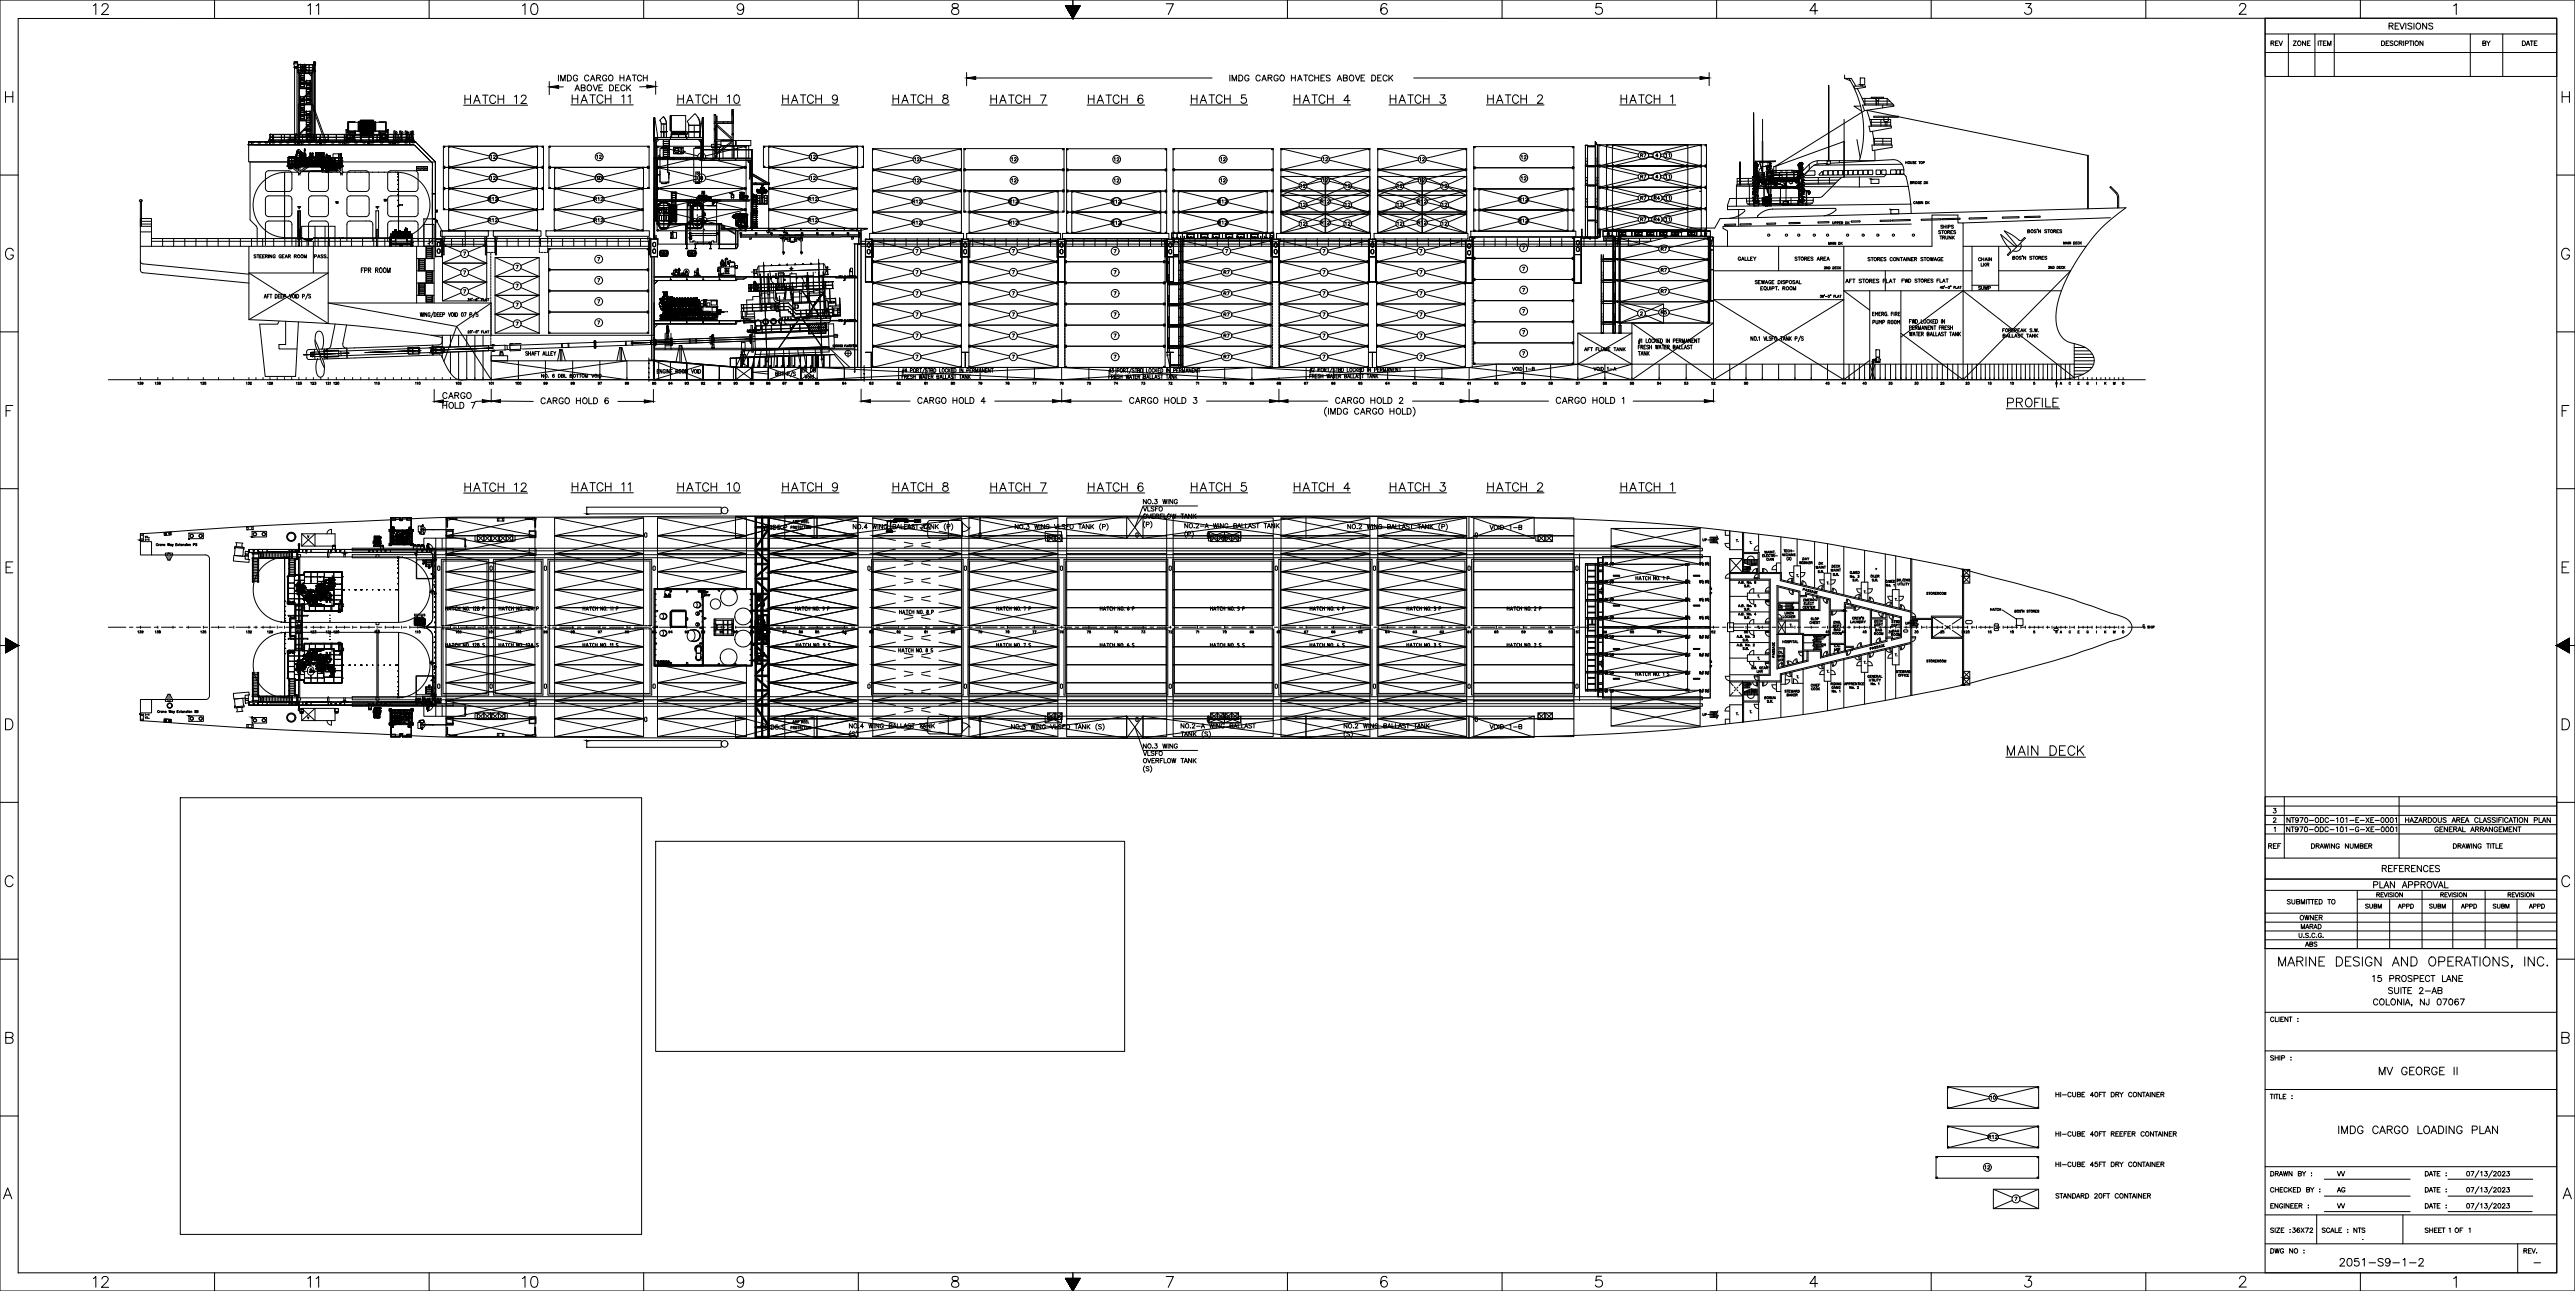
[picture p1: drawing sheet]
<svg xmlns="http://www.w3.org/2000/svg" width="1794mm" height="899mm" viewBox="0 0 1794 899" stroke-linecap="round" stroke-linejoin="round" font-family="sans-serif">
<defs><g id="words">
<text font-size=".8" x="290" y="390">Gas Separation Room Release Cabinet Outside</text>
<g font-size=".6">
<text x="1246" y="122" transform="rotate(-1 1246 122)">PORT OF REGISTRY</text>
<text x="1247" y="121" transform="rotate(-1 1247 121)">SHIP NAME</text>
</g>
<g font-size=".4">
<text x="1225" y="122" transform="rotate(-1 1225 122)">LxBxH 6.50X2.30X3.10m</text>
<text x="1226" y="122" transform="rotate(-1 1226 122)">CAPACITY</text>
</g>
</g></defs>
<g fill="none" stroke="#000" stroke-width=".7">
<path d="M0 0h1794v899h-1794zM65 4l2-1v7M71 4v-1a2.4 2.4 0 0 1 4 0 2.3 2.3 0 0 1-1 4l-3 3h5M149 0v13M214 4l2-1v7M220 4l2-1v7M299 0v13M364 4l2-1v7M371 3a2.4 2.4 0 0 1 3 1 4 4 0 0 1-2 6 5 5 0 0 1-1-7zM448 0v13M518 5a2.3 2.3 0 0 1-3 2 2.3 2.3 0 0 1-1-4 2.3 2.3 0 0 1 4 1 7 7 0 0 1-1 6 2.3 2.3 0 0 1-3-1M598 0v13"/>
<path d="M664 3a1.5 1.5 0 0 0 0 2 2.7 2.7 0 0 1 3 1 2.7 2.7 0 0 1 0 4 3 3 0 0 1-4-1 4 4 0 0 1 4-4l1-1a2.9 2.9 0 0 0-4-1zM742 4h11l-6 9v-13v13zM812 3h5l-3 7M897 0v13M966 4a2.2 2.2 0 0 0-3-1 4 4 0 0 0 1 7 2.3 2.3 0 0 0 3-2 2.3 2.3 0 0 0-3-3 2.3 2.3 0 0 0-2 2M1046 0v13M1116 2h-4v4a2.7 2.7 0 0 1 4 0 2.7 2.7 0 0 1-1 4 2.7 2.7 0 0 1-4-1M1196 0v13M1266 7h-5l3-5v8M1345 0v13M1411 2h4l-2 3a2.5 2.5 0 0 1 2 4 2.5 2.5 0 0 1-5 0M1495 0v13"/>
<path d="M1560 4l1-1a2.4 2.4 0 0 1 3 0 2.4 2.4 0 0 1-1 3l-3 4h5M1578 13v873h203v-225M1578 13h203v40h-203zM1644 0v13M1664 18h3v-2h-3v4M1666 18l1 2M1669 18h1M1671 16h-2v4h2M1672 16l1 4 2-4M1676 16v4M1680 17l-1-1-1 1v1l2 1v1h-1h-1M1682 16v4"/>
<path d="M1684 16a1.9 1.9 0 0 1 2 2 1.9 1.9 0 0 1-2 2l-1-2zM1691 16v4l-3-4v4M1695 17l-1-1-2 1v1h2l1 2h-1h-2M1709 4l2-1v7M1578 24h203M1578 37h203M1582 30h2v-1h-2v3M1583 30l1 2M1585 30h2M1587 29h-2v3h2M1588 29l1 3 1-3M1594 24v29"/>
<path d="M1598 29h2l-2 3h2M1606 29v3l-2-3v3M1607 30h2M1609 29h-2v3h2M1613 24v29M1615 29v3M1616 29h2M1617 29v3M1619 30h1M1621 29h-2v3h2M1621 32v-3l2 3 1-3v3M1626 24v29"/>
<path d="M1659 29h1a1.7 1.7 0 0 1 1 1 1.7 1.7 0 0 1-1 2h-1zM1662 30h2M1664 29h-2v3h2M1667 29h-1h-1l2 2-1 1-1-1M1670 29a1.2 1.2 0 0 0-1 0 1.2 1.2 0 0 0-1 1v1a1.2 1.2 0 0 0 1 1 1.2 1.2 0 0 0 1-1M1671 30h2v-1h-2v3M1672 30l1 2M1675 29v3M1676 30h2v-1h-2v3M1678 29h3M1680 29v3M1681 29v3"/>
<path d="M1688 29v3l-2-3v3M1721 24v29M1730 30h2v-1h-2v3h2v-1l-1-1M1732 29l2 1v2M1735 29l-1 1M1744 24v29M1757 29h1a1.7 1.7 0 0 1 1 1 1.7 1.7 0 0 1-1 2h-1zM1760 32l1-3 1 3M1760 31h2M1763 29h2M1764 29v3M1766 30h1"/>
<path d="M1768 29h-2v3h2M205 44v2M205 43h2zM205 47h2zM205 47h2M205 43v1h2v-1M205 47h.1M205 47h2v46h-2zM207 47h.1M207 45l1 5M207 44v2M207 45h1"/>
<path d="M207 45h.1M208 45h.1M208 50h.1M208 45v49M208 49h.1M208 47h.1M208 45h4M208 49h1M208 47h1M208 49h5M208 47h5M208 51h.1"/>
<path d="M208 50v1M208 51h9M208 50h9M208 58h7zM209 51v2M209 59v2M209 51v2l1-2M209 59h.1M209 57h.1M209 56h.1M209 53h.1M209 50h.1"/>
<path d="M209 50h3zM209 47h.1M209 48h.1M209 45v5zM209 45h.1M209 55v3M209 57h3h-3M209 53h3h-3M209 48h3zM209 59v2zM209 52v2M209 59h3"/>
<path d="M209 56h2M209 47h3M210 54h2h-2M211 45h.1M211 45v5M212 56h.1M212 45v5zM212 51v5M212 57v1M212 45h.1M212 59v2zM212 59h.1"/>
<path d="M212 47h.1M212 51h.1M212 45h1M212 47h1M212 49h1M213 45h.1M213 47h.1M213 49h.1M213 45v5v-5M213 45v5M213 49h5M213 47h4"/>
<path d="M213 45h5M213 49h1M213 47h1M213 59h.1M213 56v1zM213 58h.1M213 59v2h3M213 56h3zM213 58h1M213 59h3M213 59h2M214 58h2"/>
<path d="M215 58h2zM215 59l2 1-1-1M215 51l2 2v-2M215 45h.1M215 50h.1M215 45v5M215 51h.1M216 56v2zM216 59h.1M216 60v1M216 58h.1M217 51v8h-2l-6-6v1l6 5h-6v-5"/>
<path d="M217 59v1M217 49h.1M217 47h.1M217 50v1M217 50h1h-1l1 1h-1M217 49h1M217 51h1M217 47h1M218 50h-1M218 49h.1M218 47h.1M218 45h.1"/>
<path d="M218 45v27M218 45v5M218 48h.1M219 44h.1M219 45h.1M219 43v1M219 43h.1M219 48v-2v2M219 48h.1M219 48h-1h1M219 48v1v-1M219 43v1z"/>
<path d="M219 45v-1v1M219 45v1v-1M219 50v-1v1M219 50h.1M219 44v1M219 50v49M219 45h1h-1M219 45h1M219 45h1zM220 45v54M220 43v1M220 45h.1"/>
<path d="M220 44h-1M220 44v1M383 57v9M389 52v4M391 56v-4l1 4 2-4v4M395 52h2a2.2 2.2 0 0 1 1 2 2.2 2.2 0 0 1-1 2h-2zM402 53a1.5 1.5 0 0 0-1-1 1.5 1.5 0 0 0-2 2v1a1.5 1.5 0 0 0 2 1 1.5 1.5 0 0 0 1-1h-1M409 60l1-1a1.8 1.8 0 0 1 2 2 1.8 1.8 0 0 1-3 2zM410 53a1.5 1.5 0 0 0-2-1 1.5 1.5 0 0 0-1 2v1a1.5 1.5 0 0 0 1 1 1.5 1.5 0 0 0 2-1M411 56l2-4 1 4M412 55h2M413 59l2 4 1-4"/>
<path d="M416 54h2v-1l-2-1v4M417 54l1 2M420 59h-3v4h3M423 53a1.5 1.5 0 0 0-2-1 1.5 1.5 0 0 0-1 2v1a1.5 1.5 0 0 0 1 1 1.5 1.5 0 0 0 2-1h-1M424 53l1-1a1.8 1.8 0 0 1 2 2 1.8 1.8 0 0 1-3 2zM425 59h1a2.2 2.2 0 0 1 1 2 2.2 2.2 0 0 1-1 2h-1zM431 59h-2v4h2M432 52v4M432 54h3M435 52v4M436 56l2-4 1 4M437 59v4"/>
<path d="M437 55h2M439 59l-2 3M441 52h2M442 52v4M447 53a1.5 1.5 0 0 0-2-1 1.5 1.5 0 0 0-1 2v1a1.5 1.5 0 0 0 1 1 1.5 1.5 0 0 0 2-1M448 54h3M448 52v4M451 52v4M457 57v9M673 51v9M680 54h164M857 52v4"/>
<path d="M858 56v-4l2 4 1-4v4M863 52h1a2.2 2.2 0 0 1 2 2 2.2 2.2 0 0 1-2 2h-1zM870 53a1.5 1.5 0 0 0-2-1 1.5 1.5 0 0 0-1 2v1a1.5 1.5 0 0 0 2 1 1.5 1.5 0 0 0 1-1h-1M878 53a1.5 1.5 0 0 0-2-1 1.5 1.5 0 0 0-1 2v1a1.5 1.5 0 0 0 1 1 1.5 1.5 0 0 0 2-1M879 56l2-4 1 4M880 55h2M883 54h3v-1l-3-1v4M885 54l1 2M890 53a1.5 1.5 0 0 0-1-1 1.5 1.5 0 0 0-1 2v1a1.5 1.5 0 0 0 1 1 1.5 1.5 0 0 0 1-1h-1M892 53v-1a1.8 1.8 0 0 1 3 2 1.8 1.8 0 0 1-3 2v-1zM900 54h2M900 52v4"/>
<path d="M902 52v4M904 56l2-4 1 4M905 55h2M908 52h3M910 52v4M915 53a1.5 1.5 0 0 0-2-1 1.5 1.5 0 0 0-1 2v1a1.5 1.5 0 0 0 1 1 1.5 1.5 0 0 0 2-1M916 54h3M916 52v4M919 52v4M920 54h2M923 52h-3v4h3M927 53l-1-1-2 1v1l3 1-1 1h-1h-1"/>
<path d="M932 56l1-4 2 4M932 55h2M936 54h2v-1l-2-1v4h2v-1v-1M940 53l1-1a1.8 1.8 0 0 1 2 2 1.8 1.8 0 0 1-3 2zM944 52l2 4 1-4M948 54h2M951 52h-3v4h3M956 52h1a2.2 2.2 0 0 1 1 2 2.2 2.2 0 0 1-1 2h-1zM960 54h1M962 52h-2v4h2M966 53a1.5 1.5 0 0 0-1-1 1.5 1.5 0 0 0-1 2v1a1.5 1.5 0 0 0 1 1 1.5 1.5 0 0 0 1-1M968 52v4"/>
<path d="M969 54l1 2M970 52l-2 3M985 54h199M1191 51v9M1285 55h5l3 5M1285 55l4 1M1285 52v3M1288 55a71 71 0 0 1 7 57M1291 60h9v1l-8 1zM1296 54h3v5h-3zM1298 59v1M4 67h5"/>
<path d="M4 64v7M9 64v7M208 69h2zM209 72l-1 1M209 72h.1M209 72v1M209 72h8v1M209 61h8l-8 1zM209 62v8h1M209 70v1M209 62h4M209 74l6 6"/>
<path d="M209 73v21M209 80h8M209 73h8M209 60h.1M209 80h.1M209 78h.1M209 77h.1M209 75h.1M209 69h.1M209 67v2zM209 73v1M209 75v5"/>
<path d="M209 60h3zM209 80h3h-3M209 78h3h-3M209 72h3M209 73h3l-3 1M209 70h.1M209 71v1h3M209 77h2M210 70l7-8v1l-7 7M210 70l-1 2 1-2M210 70l2 1h-2M210 75h2h-2"/>
<path d="M210 69h7zM210 69h-1M212 77h.1M212 67h-3l3 1M212 67h.1M212 70v2M212 73v4M212 78v2M212 68v1M212 69h.1M212 69h-1M213 62h.1"/>
<path d="M213 73h.1M213 73h4M213 72h.1M213 72h3M213 70h.1M213 70h3M213 68h.1M213 67h.1M213 65h.1M213 64h.1M213 61h.1M213 79h.1"/>
<path d="M213 77v1zM213 78h.1M213 79v1M213 67h3M213 70v2zM213 62v4M213 67v2M213 68h3M213 66h1M213 64h3M213 61h3M213 62h3"/>
<path d="M213 78h3M214 65h-1M214 79h2M215 65h1M215 64h-2M216 77v3zM216 68l-3 1M216 65l-1 1M216 61h.1M216 70v2zM216 62v1M216 64v5"/>
<path d="M216 62h.1M216 78h.1M217 63v7h-7M217 60v1M217 62h.1M217 70v2M217 73v21M217 72h1M218 75l7 19M323 73h45M324 69h4M324 66v6"/>
<path d="M328 66v6M330 72l2-6 2 6M331 70h3M336 66h4M338 66v6M345 68a2.1 2.1 0 0 0-2-2 2.1 2.1 0 0 0-2 2v2a2.1 2.1 0 0 0 2 2 2.1 2.1 0 0 0 2-1M347 69h4M347 66v6M351 66v6M358 67l2-1v6M363 68l1-2 2 1h1l-1 2-3 3h4M389 61h3"/>
<path d="M398 73h43M399 69h4M399 66v6M401 63l1-4 2 4M401 62h2M403 66v6M405 72l2-6 2 6M405 61h2v-1l-2-1v4h2v-1v-1M406 70h2M411 66h4M413 66v6M417 61h2"/>
<path d="M420 67a2.2 2.2 0 0 0-2-1 2.2 2.2 0 0 0-2 2v2a2.2 2.2 0 0 0 2 2 2.2 2.2 0 0 0 2-1M422 69h4M422 66v6M426 66v6M429 61h1M433 67l2-1v6M435 60a1.5 1.5 0 0 0-1-1 1.5 1.5 0 0 0-1 2v1a1.5 1.5 0 0 0 1 1 1.5 1.5 0 0 0 1-1M438 67l1-1v6M438 61l1 2M451 60l-5 1M471 73h45M472 66v6"/>
<path d="M472 69h4M476 66v6M478 72l3-6 2 6M479 70h3M484 66h4M486 66v6M494 68a2.1 2.1 0 0 0-3-2 2.1 2.1 0 0 0-1 2v2a2.1 2.1 0 0 0 1 2 2.1 2.1 0 0 0 3-1M495 69h4M495 66v6M498 80h1zM499 66v6M507 67l1-1v6"/>
<path d="M510 76h.1M510 79h1zM510 80h1zM510 76v3M510 79v1M510 79h.1M510 77v1M510 79v1zM510 76h1zM510 79h1M510 77h1l-1 1M511 76v3"/>
<path d="M511 79v1M512 66a1.9 1.9 0 0 1 3 1v2a2.5 2.5 0 0 1-2 3 4 4 0 0 1-1-6zM544 73h40M545 66v6M545 69h4M549 66v6M551 72l3-6 2 6M552 70h3M558 66h3M559 66v6M567 67a2.2 2.2 0 0 0-3-1 2.2 2.2 0 0 0-1 2v2a2.2 2.2 0 0 0 1 2 2.2 2.2 0 0 0 3-1M568 66v6"/>
<path d="M568 69h4M572 66v6M583 68a1.8 1.8 0 0 1-2 2 1.8 1.8 0 0 1-1-3 1.8 1.8 0 0 1 3 0v1a2.8 2.8 0 0 1-2 4l-1-1M621 73h40M622 69h4M622 66v6M626 66v6M628 72l3-6 2 6M629 70h3M634 66h4M636 66v6M644 67a2.2 2.2 0 0 0-3-1 2.2 2.2 0 0 0-2 2v2a2.2 2.2 0 0 0 2 2 2.2 2.2 0 0 0 3-1"/>
<path d="M645 69h4M645 66v6M649 66v6M657 66v2l2 1a1.7 1.7 0 0 1 2 1 1.7 1.7 0 0 1-2 2h-2v-1a2.9 2.9 0 0 1 3-3v-1a2.1 2.1 0 0 0-3-1zM689 73h41M690 69h4M690 66v6M694 66v6M696 72l3-6 2 6M697 70h3M703 66h4M705 66v6"/>
<path d="M712 68a2.2 2.2 0 0 0-3-2 2.2 2.2 0 0 0-1 2 2.4 2.4 0 0 0 0 4 2.4 2.4 0 0 0 3-1h1M713 69h4M713 66v6M717 66v6M725 66h4l-3 6M757 73h40M758 69h4M758 66v6M762 66v6M764 72l3-6 2 6M765 70h3M770 66h4"/>
<path d="M772 66v6M780 68a2.1 2.1 0 0 0-3-2 2.1 2.1 0 0 0-1 2 2.4 2.4 0 0 0 0 4 2.4 2.4 0 0 0 3-1h1M781 69h4M781 66v6M785 66v6M796 67v-1a1.9 1.9 0 0 0-3 1 3 3 0 0 0 1 5 1.8 1.8 0 0 0 2-2 1.8 1.8 0 0 0-1-2 1.8 1.8 0 0 0-2 2M829 73h40M830 69h4M830 66v6M834 66v6M836 72l2-6 3 6M837 70h3"/>
<path d="M842 66h4M844 66v6M851 67a2.2 2.2 0 0 0-2-1 2.2 2.2 0 0 0-2 2v2a2.2 2.2 0 0 0 2 2 2.2 2.2 0 0 0 2-1M853 66v6M853 69h4M857 66v6M868 66h-3v3a2.1 2.1 0 0 1 3 0 2.1 2.1 0 0 1 0 3 2.1 2.1 0 0 1-3-1M901 73h40M902 69h4M902 66v6M906 66v6M908 72l2-6 2 6"/>
<path d="M909 70h2M914 66h4M916 66v6M923 67a2.2 2.2 0 0 0-2-1 2.2 2.2 0 0 0-2 2v2a2.2 2.2 0 0 0 2 2 2.2 2.2 0 0 0 2-1M925 69h4M925 66v6M929 66v6M940 70h-4l3-4v6M968 73h40M969 69h3M969 66v6M972 66v6"/>
<path d="M975 72l2-6 2 6M975 70h3M981 66h4M983 66v6M990 67a2.1 2.1 0 0 0-2-1 2.1 2.1 0 0 0-2 2v2a2.1 2.1 0 0 0 2 2 2.1 2.1 0 0 0 2-1M992 69h4M992 66v6M996 66v6M1004 66h3l-2 2a1.9 1.9 0 0 1 1 3 1.9 1.9 0 0 1-3 0M1036 73h40M1036 69h4M1036 66v6"/>
<path d="M1040 66v6M1043 72l2-6 2 6M1043 70h3M1049 66h4M1051 66v6M1058 67a2.1 2.1 0 0 0-3-1 2.1 2.1 0 0 0-1 2v2a2.1 2.1 0 0 0 1 2 2.1 2.1 0 0 0 3-1M1060 69h3M1060 66v6M1063 66v6M1071 67l1-1h1l2 2-4 4h4M1128 73h39M1129 66v6"/>
<path d="M1129 69h4M1133 66v6M1135 72l3-6 2 6M1136 70h3M1142 66h3M1144 66v6M1151 67a2.2 2.2 0 0 0-3-1 2.2 2.2 0 0 0-1 2v2a2.2 2.2 0 0 0 1 2 2.2 2.2 0 0 0 3-1M1152 69h4M1152 66v6M1156 66v6M1164 67l1-1v6M1294 62l5 11v-4"/>
<path d="M1296 74h-4l5 3M1297 69h18M1298 73h21v1l-20 3zM1298 70h19M1299 72h20M1299 77l-62 39 48-17M1304 68h8h-8zM1307 68v5M1307 70v3M1309 70v3M1309 68v2h-2M1312 73v2"/>
<path d="M1315 69v4M1315 69l4 4M1785 67h5M1785 64v7M1790 64v7M173 99h.1M173 99h117M173 99v2zM173 99v14h35M174 99h-1M175 99v1l2-1h-1h1l-2 1v-1zM175 99v2"/>
<path d="M176 99h.1M180 99v1l2-1h-1l-1 1zM181 99h.1M185 99v1l2-1h-1l-1 1zM186 99h.1M187 99h.1M188 96l-1 3M188 94v5M188 97l-1 2M188 94h.1M188 96h.1M188 97v1"/>
<path d="M188 97h1M188 98h.1M188 96h35M188 97h.1M188 98h1M188 96h1M189 97h33M189 96h.1M189 94h34M189 98h.1M189 98h33M189 99l1 1 1-1-1 1-1-1h1"/>
<path d="M190 99h.1M190 94v2zM190 94h.1M190 96h.1M190 96v3M190 99h6M190 99h1M190 98v-4l1 4M191 99h.1M195 99h7M195 99h-1l1 1 2-1h-1l-1 1zM196 99h.1"/>
<path d="M196 94h.1M196 94v5M196 99h6M197 98h.1M198 94h.1M198 94v4M200 99v1l2-1h-1l-1 1zM200 98h.1M201 99h.1M201 98h1M201 98h.1M202 97h.1"/>
<path d="M202 97h2M202 99h.1M202 94h.1M202 97h-1h1M202 94v5M202 94v5h20l1-3-1 3h1v-2M202 97h3h-1M204 97h-1M204 97h.1M205 99h-4M205 98h.1M205 98h-3"/>
<path d="M205 99v1l2-1h-1h1l-2 1zM205 93h2v2a.8 .8 0 0 0-1-1 .8 .8 0 0 0-1 1zM205 95v4v-2h2v2M205 94h2v3h-2zM206 99h.1M206 99v2M206 94h.1M206 94v4M207 99v2M208 94v4M208 99h.1M208 99h1h-1"/>
<path d="M208 94v2zM208 94h.1M208 96v3M208 96h.1M209 94v4M209 99v2M209 80h6M209 95h8M209 84h8M209 83h8M209 97h.1M209 94h.1"/>
<path d="M209 98h.1M209 99h1M209 83h.1M209 81h.1M209 83h3zM209 80v3zM209 81h3M210 99v1l2-1h-1h1l-2 1v-1zM210 99v2M211 99h.1M211 94h.1M211 94v1"/>
<path d="M211 95v3M212 91h5M212 91l-3 3M212 80v3zM212 81h.1M213 84h.1M213 84h-4M213 91h.1M213 90h.1M213 88h.1M213 87h.1M213 85h.1"/>
<path d="M213 82h.1M213 81h.1M213 80v3M213 91v3M213 94v1M213 95v2M213 94h3h-3M213 96h3h-3M213 91h3M213 82h3M213 98h.1M213 85h3"/>
<path d="M213 84v4M213 89v1M213 93h3M213 90h3M213 88h1M213 87h2M213 81h2M214 99h.1M214 88h2M214 94h.1M214 94v5M215 80l2 3"/>
<path d="M215 99v1l2-1h-1l-1 1zM215 87h-2M215 80h2M215 80l2 2M216 81h.1M216 87h.1M216 80v1M216 82v1M216 91v3M216 94v1M216 95v2M216 88h-2"/>
<path d="M216 85h-3M216 98h.1M216 84v2M216 86v4M216 93h.1M216 97h.1M216 90h.1M216 99h.1M217 99h1zM217 90h-6h6M217 86l-5 5M217 94v4"/>
<path d="M217 99h.1M217 85l-8 8M218 94v-22l7 22M218 94v4M218 99h.1M218 94h.1M220 99v1l2-1h-1l-1 1zM220 99h.1M220 94h.1M220 94v5M221 99h.1M222 99h.1"/>
<path d="M222 98h-34v1h2M222 98h1M223 99v2M223 98h.1M223 97h.1M223 99h.1M223 94v2M223 94h.1M223 94v4M223 96h.1M223 97v1M223 98v1"/>
<path d="M223 96h6zM223 99h6M224 99v2M225 94v2M225 99h1h-1l1 1 1-1-1 1zM225 96l1 2M226 94l1 3M226 99h.1M226 94h.1M226 94v1M226 98h.1M226 99h1z"/>
<path d="M227 99h.1M227 98h.1M229 99h.1M229 94h.1M229 94v5M229 96h58M229 94h58M229 99h5M231 99v1l2-1h-1h1l-2 1zM232 99h.1M234 99h.1M234 94v2z"/>
<path d="M234 94h.1M234 96v3M234 96h.1M234 99h6M236 99v1l2-1h-1h1l-2 1zM237 99h.1M239 99v2M240 99h.1M240 94v4M240 94h.1M240 94v5M240 96l1 1"/>
<path d="M240 97h1M241 98h.1M241 98h1zM241 99v2M241 99h.1M241 97h1zM241 95h1M241 90h1h-1M241 95h1zM241 90v1M241 95h.1M241 96h.1"/>
<path d="M241 97h.1M241 96l6 1zM241 97h6zM242 97h.1M242 98h.1M242 98h-1M242 92v-1v1M242 90v5h-1v-4h1v1M242 96h-1h1M242 91h.1M242 95h.1M242 95v1"/>
<path d="M242 94h3v2h-3zM242 92h.1M242 91v1M242 85h5h-4v6h4v1h-5zM242 92h1M242 91h1M242 96h.1M242 96h1M243 96h.1M243 99h.1M243 93h4v-1h-4v1M243 94h4v-1h-4v1"/>
<path d="M243 92h.1M243 99v1l-2-1h1h-1l2 1v-1M244 96h.1M244 99h.1M244 98v-4v4M246 99h-6M246 99h.1M246 94h.1M246 94v5M246 94v5h5M247 98h1zM247 97l1 1z"/>
<path d="M247 98h1M247 97h1zM247 98h.1M247 94h-2M247 94v1h-2M247 95h-2M247 95l-2 1h2M247 97h.1M247 92v2M247 99h2M247 92v2zM247 91h3"/>
<path d="M247 85h-4v7h4v-1M247 91v4zM248 98h.1M249 99h.1M249 85h-6v6h6M250 90v-5h-1l1 6M250 85v7zM250 91h.1M250 85v5M250 91l1 1M251 85h-1v6M251 94h-4"/>
<path d="M251 84v11l9-1v-10M251 84v11h9v-11M251 95v4h9v-4M251 84h9M251 99h.1M251 84h.1M251 94h.1M251 88h9M251 85h9M251 87h9M251 92h9M251 86h9"/>
<path d="M251 94h9M251 91h9M251 93h9M251 90h9M251 89h9M251 84v10M251 94v2zM251 96v3M251 96h.1M251 94h1M251 99h17M252 94h.1"/>
<path d="M252 94v4M252 84h-1M252 99h-1M253 99v1l2-1h-1l-1 1zM254 99h.1M256 99v2M257 99h.1M257 94h.1M257 94v5M258 99v2M258 99h1h1h-1zM259 99h1"/>
<path d="M260 94h.1M260 94v4M260 84h.1M260 84v10M260 99h.1M260 84h-9M260 94h5v-2v2M260 85h1M261 91h3M261 85h1v6h-1zM261 91l-1 1M261 85v7z"/>
<path d="M261 89h.1M262 85h7v6h-7M263 99h.1M263 94h.1M263 94v5M264 98h1zM264 97h1zM264 98h1M264 91v3M264 98h.1M264 85h5v7h-5v-1M264 91v4z"/>
<path d="M265 97h.1M264 97h.1M264 96l6 1zM264 97h6zM265 85h4v6h-4M265 96h1zM265 93v1h4M265 92h4M265 92v1M265 94h.1M265 98h.1M265 99h2h-1h1h-2z"/>
<path d="M266 95l-1 1M266 95h-1M266 94h-1v1M266 94h4v2h-4zM266 99h.1M267 96h.1M267 96h2M267 96h1M268 96h.1M268 99h.1M268 94v2zM268 94h.1"/>
<path d="M268 96v3M269 99h5M269 92v1h-4h4M269 92h.1M269 93v1M269 96h.1M269 91v1M269 91h.1M269 92h1M269 91h1M270 95v1M270 98h1z"/>
<path d="M270 95h1h-1v1M270 97h1M270 98h1M270 92v-1v1M270 91h.1M270 92h.1M270 90v2M270 95h1v-4h-1v4M270 96h1M270 98h.1M270 97h.1M271 99v1l2-1h-1l-1 1z"/>
<path d="M271 90h-1h1M271 90v1M271 95h.1M271 95v1M271 98h.1M272 99v2M272 99h.1M273 99v2M274 99h.1M274 94h.1M274 94v5M274 94v5h6"/>
<path d="M275 99v2M275 98h.1M275 93l-1-2 1 1a1.2 1.2 0 0 1 2 0 1.2 1.2 0 0 1-1 2M275 93v1M275 96l-1-1 1 3M275 97h.1M275 98h1M275 93h1v5h-1zM275 92h1v1h-1zM275 92l1 1zM276 99v2M276 93v5"/>
<path d="M276 96l1 1-1 1M276 97h.1M276 98h-1v1M276 98v1M276 99h1h-1l1 1 1-1-1 1zM276 98h.1M276 93v1M277 99h.1M277 94h.1M277 94v4M278 99h.1M279 98h.1"/>
<path d="M279 93v1M279 96l-1-1 1 2v1M279 97h.1M279 94l-1-1v-2l1 1a1.2 1.2 0 0 1 2 0 1.2 1.2 0 0 1-1 2M279 98h1M279 93h1v5h-1zM279 92h1v1h-1zM279 92l1 1zM280 93v5M280 99h.1M280 94h.1M280 94v5"/>
<path d="M280 99h5M280 96l1 1-1 1M280 97h.1M280 98h-1v1M280 98v1M280 98h.1M280 93v1M282 99v1l2-1h-1h1l-2 1v-1M283 98h.1M283 93v1M283 96l-1-1v2l1 1M283 97h.1"/>
<path d="M283 94l-1-1v-2l1 1a1.2 1.2 0 0 1 2 0 1.2 1.2 0 0 1-1 2M283 98h1M283 97l1 1zM283 96h1v1h-1zM283 93h1v3h-1zM283 92h1v1h-1zM283 92l1 1zM283 99h.1M283 93v3M283 97v1M284 96l1 1-1 1M284 97h.1"/>
<path d="M284 98h-1v1M284 98v1M284 98h.1M284 93v1M285 99h.1M285 96v1M285 94h.1M285 94v4M285 99v2M285 94v2zM285 96v3M285 96h.1"/>
<path d="M285 100h.1M286 99h1M286 98v-2l2-1-1 3M286 97h1v1h-1zM286 93v-1l2-1-1 2M286 93h1v1h-1zM286 99v-1l1 1M286 98h1M286 94v2M286 96h1M286 92h1M287 98h.1"/>
<path d="M287 96h.1M287 94v2M287 98v1M287 99h2M287 97h-64l64 1M287 97h.1M287 94h-64h6M287 94h.1M287 99h1zM287 97v1M287 98v1zM287 94h1"/>
<path d="M287 94v4h-64M288 94h.1M288 94v5M288 96l1 3M288 97l1 2M288 99h.1M289 99h1M289 99l14 14M289 99h.1M290 99h.1M456 82v16M456 82h.1"/>
<path d="M456 96v-14l2 14h-2M456 90v76M456 95v1M456 97h33M456 96v14M456 96h2h-2v14h2M457 97h.1M457 97v13M457 97h2l-2 2zM457 97h-1M457 99v11M458 96v1"/>
<path d="M458 97h9M459 97h.1M460 84l2-3 2 2v3h-3zM460 84h.1M460 85h.1M460 92h5zM460 92h.1M461 92v4M462 100h.1M462 81l2 4v7v-6h-3v6M462 97v13zM462 98l4 1z"/>
<path d="M462 100h4M462 86v10M464 92v4M465 92h.1M466 97v13zM466 100h.1M467 97h.1M467 96v1zM467 81v10M467 80v11zM467 80h1M467 91h1"/>
<path d="M467 97h11M467 92h11zM467 93h11zM468 80h10v11h-10zM468 91v1M468 94l-1 2 1-1M468 94v2h5M468 92v1M473 95h.1M473 94v1zM478 95l1 1-1-2v2h-5M478 91v3l-10-1v1"/>
<path d="M478 94h.1M478 92h1v1h-1M478 93h-11h11M478 97h1zM478 96v1zM479 85l5-6 3 4 1 4h-8zM479 97h11h-1M479 92h9zM480 92v-5h8v5M480 92v4M484 87v9M486 82l2 3v7"/>
<path d="M486 97l2 2M488 92v4M488 98v1M488 92h.1M488 96h-32h32M488 96h2h-2M488 99h.1M488 97h.1M488 97v14zM488 98h2v11h-2zM488 98l2 11M489 82h1z"/>
<path d="M489 82h1v14M489 82l-2 14h3M490 96h.1M490 97h.1M490 82v16zM490 95v1M490 90v20v-20M490 98l-2 11M498 85h1v1h-1zM498 80v5M498 86v4v-1v1v15v-7M498 97v1z"/>
<path d="M499 85h11v1h-11zM499 97h11v1h-11zM499 80v5M499 86v1M499 98v12l1-12M499 85v-4l1 4M499 88l-1-1v3v7M499 86v11M500 87l10 9v-3h1v9h-1v8M500 86v11M500 88l10 9v1M502 98h11v3h-11z"/>
<path d="M504 86h.1M504 85h.1M507 86h.1M507 85h.1M510 98l-10 8M510 85h1v1h-1zM510 80v5h-10M510 86v8h1v-8M510 86h.1M510 97l1 1zM511 80v5M511 86h.1"/>
<path d="M512 98h11v3h-11zM1111 99l2 2zM1111 99v66M1228 83v16M1285 99v24M1285 83v16M1294 97l2 13M1302 88h16v1l-15 3zM1303 83h14v5M1303 85h14M1304 87h13M1304 83v5l-3-11 154 31v37"/>
<path d="M1304 91l2 10v-5M1305 96h13v5M1305 81h17v1h-17zM1306 98h12M1310 83v5M1312 96v5M1312 82l1 2v1l2-1 1-2M1313 88v-3h2v3M173 101h.1M173 101h1zM185 120l2-1h15l1 2v10v2h-1h-15h-1l-1-2v-10zM188 101v-2v2"/>
<path d="M200 114h1M200 112h1M200 110h1M200 115h1M201 110v5v-5M201 110h.1M201 115h1h-1l1 1h-1zM201 115h.1M201 115v-2l1 2h1M201 114h.1M201 112h.1M201 116h.1"/>
<path d="M201 116h24M201 116h37M201 117h1M201 116h1M201 117h.1M201 109h.1M201 109v4M201 116v1M201 109h1M201 116v1zM201 116l1 1M202 110v3"/>
<path d="M202 114h1M202 115h1M202 109h.1M202 117v1M202 117h.1M202 110h2M202 109h2M202 117h-1h1M202 117l-1-1 1 1M202 116v1M203 110h-1M203 110h1"/>
<path d="M203 116v1M203 116v1v-1M203 117h.1M203 115v-4v4M203 112h-1h1M203 111h.1M203 114h.1M203 112h.1M203 115h2v-2v2h1M203 112h2h-2M203 114h2M203 115h2"/>
<path d="M204 117h.1M204 110h.1M205 109h.1M205 110v3M205 116v1M205 112h.1M205 114h.1M205 109v6M205 110h.1M205 115h.1M205 117h3M205 110v5"/>
<path d="M206 115v1zM206 117h2M206 117h.1M206 110v5zM206 110h.1M206 115h-6l1 1M206 110h5v5v-5h28M206 115h6h-1M206 115h.1M206 115h3M206 114h6M206 112h6"/>
<path d="M206 116h32M206 107v2zM206 110v5M206 110v1zM206 114h.1M206 111h.1M206 111v3M206 114v1M206 116v1v-1M206 116v1zM207 117h.1M206 109h.1"/>
<path d="M206 110h5M206 110h1zM206 110v2zM206 110h1M206 109v1M206 107v1M206 109v-2h1v3M206 107h3zM206 116v1M207 117h1M207 110h.1M207 107h2"/>
<path d="M207 116v1M207 106h.1M207 110v5M207 115h.1M207 110v2zM207 105h.1M207 105v1M207 105l1-1 1 1-1 1h-1zM207 107l1 1 1 1M207 106h1M208 104h.1M208 106h.1"/>
<path d="M208 120h-10v46h10v-19v19h1v1v-1h2l1 1M208 104l-1 2v-1M208 101v-2v2M208 113h.1M208 114h.1M208 113v1M208 112v1M208 112h.1M208 110v2zM208 115h.1M208 110v5M208 107h1"/>
<path d="M209 110v2zM209 110v5M209 115h.1M209 114h.1M209 113h.1M209 111l1-1-1 2M209 112h.1M209 119l4-3h2l-6 5M209 119v-3h-1v3l-4-3h-2l6 4v1M209 117h.1M209 119h.1M209 106h1h-1"/>
<path d="M209 113h1zM209 113v1M209 113h1M209 107v3v-3zM209 107v2M209 112l1 1M209 110h.1M209 110h1M210 110h.1M210 106h.1M210 113h.1M210 113h-1"/>
<path d="M210 115h.1M210 116l-1 1M210 109v1M210 107v2M210 111h.1M210 110v-4v4M210 114h.1M210 112h.1M210 113l-1 1M210 113v1M210 107v1v1M210 110h1z"/>
<path d="M210 110h1M211 111h.1M211 110h.1M211 110v1M211 113v2M211 110h-4M211 111v2M211 108v2zM211 109h.1M211 107v2zM211 108v1M211 115h-2"/>
<path d="M211 115v1zM211 113h.1M211 111h1h-1M211 107h.1M211 107v2M211 106v1zM211 108l2-1v1h-2h2v1h-2M211 114v1M211 114v1zM211 114h.1M211 114h2zM211 114h2"/>
<path d="M212 110h.1M211 113v1M211 115h.1M211 112h1M211 112v1l1-1M211 112h.1M211 113h-2M212 109h1zM212 114v1M212 109l1 1zM212 112h.1M212 114h.1"/>
<path d="M212 112h1zM212 113h1zM212 112h1M212 114h1M212 113h.1M212 115h.1M212 109h1M212 109h.1M212 111h1M212 115h1M212 115v1zM212 113h1"/>
<path d="M212 111h.1M212 107h1M212 104h1v1h-1zM212 110h-1M212 116h.1M212 116h14zM212 105v2M212 104h1M212 104v-1v1M213 105v2M213 109h.1M213 110v1h-1v-1v1"/>
<path d="M213 110h.1M213 111v1h-1M213 112h.1M213 111h.1M213 113v1M213 113h-1M213 113h.1M213 113v1h-1h1M213 114v1M213 114h.1M213 112v1M213 115h13"/>
<path d="M213 112h-1h1M213 115h-1h1h-1M213 115v1zM213 114h2M213 111h2M213 110v5v-5h-1h1M213 113h1M213 112h25M213 111h1M214 112h.1M214 112v1M214 113h-1"/>
<path d="M214 111h.1M214 111v1M214 112v1zM214 113h.1M214 112v-1v1M214 113l-1 1h13M215 113h.1M214 113h5zM214 114h.1M214 114h-1M214 110h1zM214 110h1"/>
<path d="M214 111h1M215 113h-1M215 113v-1v1M215 112h.1M215 112l-1 1M215 112v1M215 113l-1 1M215 114h-2M215 114v1M215 111h.1M215 111l-1-1 1 1M215 111l-1 1h1"/>
<path d="M215 111h1M215 113v1M215 112h1l-1 1M215 111v1M215 109h2M215 111v2M215 113h1M216 111h.1M216 110h.1M216 112h-1M216 111h-1M216 110v-1v1"/>
<path d="M216 113h.1M216 112h.1M216 113h-1M216 111v1M216 109v1M216 107h1zM216 114v1M216 115h.1M216 109h1M216 107h1M216 119h1h10l1 1 1 1v10l-1 2h-1h-10h-1l-1-2v-10zM216 111v-1v1"/>
<path d="M216 110h1zM216 110h1M216 110h1v1h-1zM216 112v1M216 111v1zM216 107v1v-1M216 108h.1M216 108v1zM216 109h.1M216 112h2l1 3M216 112h3M216 111h1"/>
<path d="M216 113l-1 1M216 107h.1M216 108v1M216 113h1M216 113l2 1M217 108h.1M216 112l1 1M216 112l1-1-1 1M217 111h.1M217 112h.1M217 113h.1M217 111h-1"/>
<path d="M217 110h3M217 110h.1M217 112v1M217 111v1M217 113h-1M217 108v1M217 111l-1 1M217 110v1M217 109h-1v1M217 109h-1h1M217 109h-1M217 114v1"/>
<path d="M217 115h.1M217 113h1M217 109h1M217 109h1h-1M217 109h1zM217 109v1v-2v2M217 107h1zM217 107h1M218 108h.1M217 113h2zM217 112v1h2M217 112h-1"/>
<path d="M218 107v1v-1M218 108v1zM218 113h.1M218 109h.1M218 113v1M218 114v1M218 107h.1M218 108v1M218 109v1M218 113h-1M218 114h1M218 110h.1"/>
<path d="M218 110v-1v1M218 112h1M218 114h.1M219 113h.1M219 113h-2h2M219 113h-3M219 113v1M219 110h.1M219 114h.1M219 114v1M219 111h.1M219 110h-2v2"/>
<path d="M219 110v2h-1M219 111h1M219 110h1M219 112v1M219 112h.1M219 110h1h-1M219 110v5v-5M219 115h-6h20M219 114h-5h5M219 115v1zM219 110h2zM219 115h2"/>
<path d="M219 113h1M219 112v-1v1M220 113h.1M220 113v1M220 114h-1M220 110h.1M220 110v2M220 110h2M220 107v3M220 110h2zM220 106h.1M220 112l-1 1"/>
<path d="M220 112h.1M220 114v-1v2M220 114v1M220 111h1M220 111h1zM220 112v1M220 111h.1M220 106h5M220 107v2zM220 113l1-1-1 1zM220 107h.1M220 107v-1v3"/>
<path d="M220 110h1M220 109h.1M220 106v3zM220 115h.1M220 110v1M220 111v2M220 109h1M220 109h2M220 107h1M220 108h1M220 108h.1M220 107h5"/>
<path d="M221 109h.1M221 108h.1M221 111h-1M221 111h.1M221 112h.1M221 112l-1 1M221 113h.1M221 112h-1M221 110h.1M221 114v1M221 113l-1 1h1M221 107h.1"/>
<path d="M221 106h.1M221 107v1M221 107h1M221 115h.1M221 107v2M221 111h1zM221 115h5M221 112v1zM221 112v1M222 111h.1M221 110v1zM221 108h1"/>
<path d="M221 110v1M221 113h1M221 113v1M221 112h1M222 109h.1M222 107l-1 2M222 111v1M222 113v1M222 109h-1M222 110h.1M222 107h.1M222 112h-1"/>
<path d="M222 110v1M222 109h-2h2M222 108v1M222 113h-1M222 109v1M222 111h-1h1M222 110v4M222 111h2M222 108v2M222 111v3M222 108h-1M222 110h-2"/>
<path d="M222 113h.1M222 108h.1M222 107h1zM222 112h.1M222 107v1M222 115h.1M222 107h1M222 112v1M222 111h1zM222 110h1M222 112v1zM222 112l1 1z"/>
<path d="M222 112h1M222 107l1 1zM222 107h1v-1v1M222 108h1zM222 113h1M223 107h.1M223 106h.1M223 112h-1M223 111h.1M223 110l-1 1M223 111h-1M223 111l-1 1"/>
<path d="M223 110v2M223 114l-1 1M223 109h2zM223 110h1M223 109v1M223 115h.1M223 106h-3h3M223 112h.1M223 113v1M223 112v1zM223 114h-2M223 114v1"/>
<path d="M223 112l1-1-2 1M223 113h.1M223 116l1 3h-13l13 1h-14h27M223 106v1zM223 108h.1M223 114h1M223 106h2h-2M223 116h2M223 112h1h-1M223 101v-2v2M223 107v1M223 107h1"/>
<path d="M224 111h.1M224 107h.1M224 109h.1M224 113h.1M224 112l-1 1M224 112h.1M224 111l-1 1M224 108l-4 1M224 116h.1M224 110h.1M224 108h.1M224 117h1"/>
<path d="M224 113v1M224 110v2M224 108h-2v1h1l-1 1M224 112l-1 2 1-2v3M224 115h.1M224 111h-3v1M224 112l-2 3M224 113l-1 1M224 109h1h-1M224 108v1M224 114l1 1M224 110h1"/>
<path d="M224 114h1M224 109h1M224 112h1M224 111v-1v4M224 111v4M224 107h1zM224 108h1M224 107h1M224 107v1M224 117h.1M224 110v1M224 107v2"/>
<path d="M224 116v1M224 117v1M224 117l1 1M224 117l1 1zM224 111v1M224 118h1M224 118h.1M224 118v1M224 111l1-1v4M225 116h.1M224 119h1M224 119h.1"/>
<path d="M224 114v1M224 116h1M224 113h1M224 119h5M225 107h.1M225 118h.1M225 118l-1 1M225 119h.1M225 118h-1M225 112h.1M225 117h-1M225 113h-1"/>
<path d="M225 109h.1M225 116l-2 1M225 111h.1M225 115h.1M225 116v1M225 118v1M225 117h.1M225 110l-1 1h1M225 109h-1M225 116h1zM225 116h-1M225 110h.1"/>
<path d="M225 108v1M225 113v1M225 114h-1M225 111h-1M225 108h.1M225 117h1M225 110h-1h1M225 110l-2-1v1h1M225 109v1M225 114h.1M225 111h1h-1M225 113h.1"/>
<path d="M225 110v4M225 114v1M225 110v2M225 113h1zM225 116h1M225 113h1M225 106v3M225 109v-3v3M225 106h.1M225 112v1M225 112h1M225 115h1l-1 1h1v-1"/>
<path d="M225 110l1 2M225 111h2h-1M225 110h1zM225 110h1M225 111h1M226 113h-1M226 112v1M226 112h-1M226 114h7M226 114v1M226 115h.1M226 117h.1"/>
<path d="M226 106l-1 3M226 107h.1M226 113h.1M226 112h.1M226 107v3M226 110h.1M226 111v1M226 113v1h-1M226 117h-1h1M226 116h.1M226 111h.1M226 115h6"/>
<path d="M226 116h12zM226 117h-1M226 116v1M226 111v2M226 110v5zM226 113v1M226 111h1zM226 111h1M226 110l1 1M226 112h1v1h-1M226 111h1l-1 1M226 114h12"/>
<path d="M226 115h7M226 112h1M226 117v-1h11v3l-3-3h-1l4 4v1M226 117h3M226 117h4M226 116h1M227 113h-1M227 112h-1M227 117h-1M227 110h.1M227 111h.1M227 110v1"/>
<path d="M227 113h.1M227 113h1M227 119h2M227 119h.1M227 117v2zM227 117h.1M227 118h.1M227 120h.1M227 120h1M227 118a.7 .7 0 0 0 1 0M227 118v1M227 116v1"/>
<path d="M227 117v1M227 117v1l1-1M227 117a.7 .7 0 0 0 0 1 .7 .7 0 0 0 1 0 .7 .7 0 0 0 0-1M227 118h1M227 113v1M227 115h.1M227 108h1v1h-1zM227 109v1M227 110h-1M227 112h.1M227 112h1M227 113h1z"/>
<path d="M227 119h1M227 107l1 1zM227 108h.1M227 110v2M228 120h.1M228 119h.1M228 108h.1M228 110v2M228 112h.1M228 109h2zM228 110h1M228 109v1"/>
<path d="M228 118v1M228 117v1M228 116h.1M228 116h1M228 113v1M228 115h.1M228 116v1M228 117h.1M228 118h.1M228 117v2zM228 113h.1M228 111h1"/>
<path d="M229 116v1M229 117v2M229 117h.1M229 112h1zM229 112h-2M229 110v1M229 113v1M229 111h.1M229 109h.1M229 113h.1M229 110h.1M229 119h6"/>
<path d="M229 119h.1M229 117v2v-2M229 117h-5M229 111v1M229 112h-1M229 112h.1M229 113h-1M229 115h.1M229 108h.1M229 110v1v-1M229 110h-1v-1h2v1h-1M229 108v1"/>
<path d="M229 119h5M229 119h2M229 112h1M229 117h4M229 117h1M229 116h1M229 118h.1M229 118a.7 .7 0 0 0 1 0M229 117l1 1 1-1M229 118l1 1M230 112h-1M230 112h.1"/>
<path d="M230 117l-1 1M230 117a.7 .7 0 0 0 0 1 .7 .7 0 0 0 0-1M230 115h.1M230 116v1M230 117h.1M230 118h.1M230 117h-1M230 113h.1M230 111h.1M230 112h-3v1h3M230 111v3M230 111v1"/>
<path d="M230 112v-1v1M230 119h.1M230 113h3M230 112h1M230 111h1M230 117h1zM230 110h-1v1M230 109v1M230 118v1M230 111h-1h1M230 113h1M230 117l1 1"/>
<path d="M231 113h.1M230 119h1M231 119h.1M230 118l1 1M231 113h-1M231 118h-1M231 118h.1M231 117h.1M231 112h.1M231 111h-1h1M231 111h-1M231 111h.1"/>
<path d="M231 117h-1M231 112v1M231 113v1M231 115h.1M231 118v1M231 116v1M231 116v1h2M231 116h.1M231 117h2M231 117v2zM231 110h.1M231 110v1"/>
<path d="M231 114l1-1-1 1M231 112v1v-1M231 118h1zM231 117l1 1zM231 117v1M231 113h-1h1M232 111h.1M231 116l1 1M231 113v-1h-1v2M231 113h-3M232 118h.1M232 113h.1"/>
<path d="M232 111v1zM232 116h.1M232 119h.1M232 117h.1M232 112v1h1l-1-1M232 112v1M232 116v1M232 113v1M232 118h1h-1zM232 116h-1M232 110v-3h4v3M232 110v3"/>
<path d="M232 115h.1M232 118h-1h1M232 118l1 1M232 116l1 1h-2M233 114h.1M233 114v1M233 115h.1M233 118h.1M233 118v1M233 117h.1M233 117v1M233 119h.1"/>
<path d="M233 117h1M233 119h1M233 113v-1v2M233 110v5v-5M233 110h.1M233 112h-20M233 115v1zM233 113l1 1M233 115h5h-37h4M233 112h5M233 112h5zM233 114h5z"/>
<path d="M234 117h.1M234 117l-1 1M234 118h.1M234 117v1M234 118v1l-1-1M234 119h.1M234 117l-1 1h1M234 114v1M234 115h.1M234 118h-1M234 118v1M234 119h-3"/>
<path d="M234 117v2h1v-1M234 119h1zM235 119h.1M235 117h.1M235 116v1zM235 118v1M235 116h.1M235 117h1zM235 116h1M235 117h1M235 116v1M235 116l1 1"/>
<path d="M236 117h1zM236 117h1M236 117h.1M236 116v1M236 107v3zM236 110v2M236 114v1M236 115h.1M236 114h1M236 114h.1M236 112v1h-2M236 112v1z"/>
<path d="M236 116h.1M236 108h.1M236 112v1h1M236 115v-1v1M237 117h.1M237 117h-1M237 116v1M237 113h.1M237 116h.1M237 113v1M237 114v1M237 115h.1"/>
<path d="M237 114h-1h1M237 114h.1M237 114h-1M237 113v1zM237 113h1M237 114h1M237 115h1v1h-1h1zM237 107h1M237 110v3M238 107v3zM238 110v-3v3M238 110l-1-3h-1v3"/>
<path d="M238 107h.1M238 113h.1M238 110v4M238 110h.1M238 110h-32v5h6M238 114h.1M238 112h.1M238 114h-25M238 107v3v-3M238 113v2l-1-1M238 107v3M238 110v3"/>
<path d="M238 115h.1M238 110v5M238 116h.1M238 115l1 1M238 115l1 1h-1M238 115v1M238 120h40v46h-14M238 116v5M238 115h1M239 114h-1M239 112h-1M240 101v-2v2"/>
<path d="M242 119h2h11h1l1 2v10v2h-2h-11h-2v-2v-10zM257 101v-2v2M271 120l1-1h18l1 2v11l-2 1h-18l-1-2v-10zM274 101v-2v2M288 101h1M288 101h-115M289 101l12 13v56M291 117h1v1h-1zM291 117h1M293 119h-3v-3h3h-3v3h5M293 116h2h-2M293 116v3h5v-3h-3h3v3h-3v-3"/>
<path d="M293 117h1v1h-1zM293 117h1M296 117h1v1h-1zM296 117h1M301 118h.1M303 113h.1M303 113v66h5v-13h-5M303 113h-129v40l5 5v13M309 117h70v14h-70zM309 117h1h-1zM309 102h70v15h-70zM309 116h1v1h-1z"/>
<path d="M309 102h1v1h-1zM313 117h61v14h-61zM313 117h1h-1zM313 102h61v15h-61zM313 116h1v1h-1zM313 102h1v1h-1zM313 117l28 6M313 102l28 7M341 110l-28 7M342 109v-1v2M344 109l1-1v1l-1 1h1M346 110l28 7"/>
<path d="M373 117h1h-1zM373 116h1v1h-1zM373 102h1v1h-1zM374 117l-28 6M374 102l-28 7M378 117h1h-1zM378 116h1v1h-1zM378 102h1v1h-1zM382 117h70v14h-70zM382 117h2h-2zM382 102h70v15h-70zM382 116h2v1h-2z"/>
<path d="M382 102h2v1h-2zM386 117h62v14h-62zM386 117h1h-1zM386 117l29 6M416 109v-1v2M418 109l1-1v1l-2 1h2M447 117h1h-1zM448 117l-28 6M451 117h1h-1zM451 116h1v1h-1zM451 102h1v1h-1zM456 110h.1"/>
<path d="M456 110v43v-43M456 110h2M456 110h1M456 110h1zM457 111v13M457 111h.1M457 110h.1M457 115h1M457 111h1M457 110h1M458 115v9M458 111v4"/>
<path d="M458 117h62v14h-62zM458 117h1h-1zM458 102h62v15h-62zM458 116h1v1h-1zM458 102h1v1h-1zM458 115h.1M458 117l28 6M458 102l28 7M458 110v1h-2v13h2v1h-2v14h2M458 119h.1M458 118h.1M458 116h.1"/>
<path d="M458 113h.1M458 110h.1M458 112h.1M458 110h30M458 111h11M458 115h-1M458 110h11h-11zM458 111h.1M458 110v1M458 111v28M459 108v1M459 109v-1h1v-4h5v6"/>
<path d="M459 109h.1M459 109h1v13h-1M459 109h1M461 102l3 1zM461 103v1M461 110h.1M462 110h.1M462 111h.1M462 110v1M462 102h.1M462 109v1M462 109h.1"/>
<path d="M462 109h4M462 101l4 1zM462 103h4zM462 104l4 1zM462 106h4zM462 108h.1M464 103v1M465 110h.1M465 111h.1M465 110v1M465 110v10h1v1M466 108h-4"/>
<path d="M466 110h.1M466 109h.1M466 102h.1M466 108h.1M466 109v1M469 110h.1M469 111h.1M469 110v1M469 107h.1M469 103h7zM469 107h7zM469 110h19"/>
<path d="M470 110l-1 1M470 110h.1M470 111h.1M470 105h.1M470 104h.1M470 106h.1M471 104h.1M471 106h.1M471 103h1M471 105h1M471 103h.1M472 104h.1"/>
<path d="M472 106h.1M472 105h.1M472 103h1M473 106h.1M473 104h.1M473 105h.1M474 110h.1M474 111h.1M474 103h1v3h-1zM475 107h.1M475 106v1zM475 103h.1"/>
<path d="M475 106v1M475 106h.1M476 105v1M476 107h-7M476 103h-7v4M476 103v4M476 105v1zM476 106h1M477 105v1zM477 105v1M478 111h.1M478 110h.1"/>
<path d="M479 111h.1M479 110h-1M484 102h4zM485 102v1M486 110l-28 7M487 102v1M488 108v1l2 1a.7 .7 0 0 1-1 0 .7 .7 0 0 1-1-1h1zM488 111v1zM488 103h-5v24h2M488 111h-31M488 112h13zM489 112v15h-4"/>
<path d="M490 110h34zM490 110l-2 2M490 104h33M490 103l1 1h33v26M491 110l29 7M496 101h6v2h-6zM497 103h4v7h-4zM499 107h-1v-2v-1v6M499 108h-1v2M500 107l10-8v3v-1l1 1v8M501 112h1zM501 110v2z"/>
<path d="M502 112h10M504 101h7v9h-7zM512 112h1zM512 110l1 2zM513 112h11zM514 101h8v9h-8zM519 117h1h-1zM519 116h1v1h-1zM519 102h1v1h-1zM520 117l-29 6M520 102l-29 7M521 113h.1"/>
<path d="M522 113h.1M523 112h-3l3 2M523 112v12zM523 104h1zM524 112h.1M524 111v42zM524 104v7zM524 104h.1M532 102h70v15h-70zM532 116h1v1h-1zM532 102h1v1h-1zM536 117h61v14h-61z"/>
<path d="M536 117h1h-1zM536 102h61v15h-61zM536 116h1v1h-1zM536 102h1v1h-1zM536 117l28 6M536 102l28 7M564 110l-28 7M565 109v-1v2M567 109l1-1v1l-1 1h1M569 110l28 7M596 117h1h-1zM596 116h1v1h-1z"/>
<path d="M596 102h1v1h-1zM597 117l-28 6M597 102l-28 7M601 116h1v1h-1zM601 102h1v1h-1zM608 118h62v15h-62zM608 118h1v1h-1zM608 104h62v14h-62zM608 117h1v1h-1zM608 104h1h-1zM608 118l28 7M608 104l28 6"/>
<path d="M636 112l-28 6M637 110h1v2M639 110h1l-1 2h2M641 112l29 6M669 118h1v1h-1zM669 117h1v1h-1zM669 104h1h-1zM670 118l-29 7M670 104l-29 6M672 118h69v15h-69zM672 118h1v1h-1zM672 104h69v14h-69z"/>
<path d="M672 117h1v1h-1zM672 104h1h-1zM705 110v2M707 110h1l-1 2h1M740 118h1v1h-1zM740 117h1v1h-1zM740 104h1h-1zM743 118h70v15h-70zM743 118h1v1h-1zM743 104h70v14h-70zM743 118h1h-1zM743 104h1h-1z"/>
<path d="M776 110h1v2M778 110h1h1l-2 2h2M812 118h1v1h-1zM812 118h1h-1zM812 104h1h-1zM817 118h70v15h-70zM817 118h1v1h-1zM817 104h70v14h-70zM817 117h1v1h-1zM817 104h1h-1zM850 110h1v2M852 110h1h1l-2 2h2"/>
<path d="M886 118h1v1h-1zM886 117h1v1h-1zM886 104h1h-1zM892 118h62v15h-62zM892 118h1v1h-1zM892 104h62v14h-62zM892 117h1v1h-1zM892 104h1h-1zM892 118l29 7M892 104l29 6M921 112l-29 6M922 110v2"/>
<path d="M924 110h1l-1 2h1M926 112l28 6M953 118h1v1h-1zM953 117h1v1h-1zM953 104h1h-1zM954 118l-28 7M954 104l-28 6M960 118h62v15h-62zM960 118h1v1h-1zM960 104h62v14h-62zM960 117h1v1h-1zM960 104h1h-1z"/>
<path d="M960 118l28 7M960 104l28 6M988 112l-28 6M989 110h1v2M991 110h1l-1 2h2M993 112l29 6M1021 118h1v1h-1zM1021 117h1v1h-1zM1021 104h1h-1zM1022 118l-29 7M1022 104l-29 6M1027 117h69v15h-69z"/>
<path d="M1027 117h1v1h-1zM1027 102h69v15h-69zM1027 116h1v1h-1zM1027 102h1v1h-1zM1060 109v-1v3M1062 109v-1l1 1-1 2h1M1095 117h1v1h-1zM1095 116h1v1h-1zM1095 102h1v1h-1zM1104 101h2zM1104 116h2M1104 116h1h1"/>
<path d="M1104 115l1 1zM1104 101v64M1105 101v64M1105 116h8zM1105 114h.1M1105 112h.1M1105 110v6M1105 116h.1M1106 116h.1M1106 101v64M1106 116h5zM1106 102h5z"/>
<path d="M1106 116h5M1106 102h5M1107 116h.1M1108 116h.1M1109 116h.1M1110 116h.1M1111 116h.1M1111 116h2h-2zM1112 116h.1M1112 100v1zM1113 114h.1M1113 112h.1"/>
<path d="M1113 110v6M1113 115v1zM1113 101v64v-1M1113 101v64M1114 116h62v14h-62zM1114 116h1h-1zM1114 101h62v15h-62zM1114 115h1v1h-1zM1114 101h1v1h-1zM1114 116l27 6M1114 101l27 6M1119 116h70v14h-70z"/>
<path d="M1119 116h1h-1zM1119 101h70v15h-70zM1119 115h1v1h-1zM1119 101h1v1h-1zM1123 116h62v14h-62zM1123 116h1h-1zM1123 101h62v15h-62zM1123 115h1v1h-1zM1123 101h1v1h-1zM1123 116l29 6M1123 101l29 7M1141 109l-27 7"/>
<path d="M1142 107a4 4 0 0 1 4-1 4 4 0 0 1 2 3 4 4 0 0 1-4 2 4 4 0 0 1-2-4zM1143 108h1v-1h-1v2M1144 108l1 1M1145 107h2l-1 2M1148 109l28 7M1152 109l-29 7M1155 109h-2l2-2v2M1157 109l28 7M1160 107h1v2M1163 107v2M1175 116h1h-1zM1175 115h1v1h-1z"/>
<path d="M1175 101h1v1h-1zM1175 116h1zM1176 116l-28 6M1176 101l-28 6M1184 116h1h-1zM1184 115h1v1h-1zM1184 101h1v1h-1zM1184 116h1zM1185 116l-28 6M1185 101l-28 7M1188 116h1h-1zM1188 115h1v1h-1z"/>
<path d="M1188 101h1v1h-1zM1222 116h2M1222 115v1M1222 118h.1M1222 115h.1M1222 114h.1M1222 117h.1M1222 118v1M1222 119h.1M1222 117v1M1222 116v1M1222 114v1"/>
<path d="M1222 119v2M1222 119v1v-1M1222 119v3M1222 114h1M1222 115v1h2M1222 118h1M1222 120h1M1222 120h.1M1222 119v1M1222 116h1M1222 114l1 7M1223 117h.1"/>
<path d="M1223 120h.1M1223 118h-1M1223 119h.1M1223 119h1M1223 114v1M1223 115h-1M1223 117v1M1223 118h.1M1223 114v3M1223 114h.1M1223 119v4M1223 117v2"/>
<path d="M1223 114h1v6h-1zM1223 114h1M1223 118v1M1223 117h-1M1223 119h-1v2M1223 120v1M1223 116h.1M1223 118h1M1223 114h-1h1M1223 115h.1M1223 113v-1v2M1223 113h.1"/>
<path d="M1223 114v-1h1l-1 1M1224 114h.1M1224 114v1M1224 116h.1M1224 118h.1M1224 119h.1M1224 119h-1v1M1224 118h-1M1224 116v4M1224 114v2M1224 120h-1M1224 117h.1"/>
<path d="M1224 120h.1M1224 120v1M1224 119v1M1224 115h.1M1224 117v2M1224 116v1M1224 114v7M1224 117v1M1224 114v3M1224 115l1 1h-1M1224 113h2M1226 113h.1"/>
<path d="M1226 113h7M1226 113l3 10M1228 116l-2 2-2 6M1230 116h.1M1230 119h.1M1231 117h.1M1231 119h.1M1231 120h.1M1231 117h2M1231 116v2M1231 119v1M1231 116h1"/>
<path d="M1231 116h.1M1232 118h.1M1232 116h.1M1232 113h.1M1232 113v3M1232 120l-1 1M1232 115h1M1232 115v1M1232 119h1zM1232 112h5zM1232 112l-6 1M1233 116h.1"/>
<path d="M1233 113h.1M1233 115v1M1233 117v1h-2M1233 114h.1M1233 117h.1M1233 113h-1M1233 113v3h-1M1233 115h.1M1233 113v3M1233 116v1M1233 117l-2-1v2M1233 114v9"/>
<path d="M1233 118h.1M1233 116h-5M1233 116h1M1233 116l2 2M1234 120h-2h2M1234 120v1M1234 119h1M1234 119h.1M1234 119h-3M1234 120h.1M1234 119v1M1235 119h.1"/>
<path d="M1235 119h13h5a3 3 0 0 1 1 4M1236 119h2zM1237 112h-14v1M1240 119h2zM1244 119h2zM1248 119h2zM1250 119h.1M1252 119h.1M1253 116h2M1253 120v3M1253 115v1M1253 115h.1"/>
<path d="M1253 115h1M1253 114l1 1M1253 114v1M1253 114h.1M1253 116h.1M1253 114v2M1253 117h1M1253 114v7M1253 116l1 1M1253 117h.1M1254 115h.1M1254 115h-1"/>
<path d="M1254 119h.1M1254 117h-1M1254 117h.1M1254 119h1v1M1254 119v3M1254 117v2M1254 116h-1M1254 114h1v5h-1zM1254 114h1M1254 120h.1M1254 120v1M1254 116h.1"/>
<path d="M1254 114h.1M1254 117h1M1254 113v1M1254 113l1 1M1254 113v4M1254 119v1M1254 120h1M1255 114h.1M1255 113v1M1255 116h.1M1255 117h.1M1255 119h.1"/>
<path d="M1255 119h-1M1255 116v4M1255 118h.1M1255 119l-1 1M1255 120h.1M1255 120v1M1255 120h-1M1255 119v1M1255 114v1M1255 114v2M1255 116v6M1255 116v1"/>
<path d="M1255 117h-1M1255 115h.1M1255 119v3M1255 117v1M1255 115h1M1255 118v1M1255 117h1M1255 115v1M1255 114h1M1255 119l1 1M1256 117h-1M1256 119h.1"/>
<path d="M1256 115l-1 1M1256 118h.1M1256 120h.1M1256 118h-1M1256 114l-1 1M1260 119h4v3h-7zM1260 114v4M1266 112v2M1270 119h3v3h-3zM1273 114h-7l-2 1-9 8v-4M1273 112h2v2h-2zM1274 119h3v3h-3z"/>
<path d="M1274 112v-53v53M1281 119v2M1281 119h3v3l-3-1M1281 112v1M1285 112h-18h-3l-3 2-10 10M1285 113l-10 1M1285 119v3M1285 113l33-2a7 7 0 0 1 8 8v2M1285 119h2v3h-2M1288 119h3v3h-3zM1291 119h3v3h-3zM1298 119h-3v3"/>
<path d="M1298 119v2M1298 119h3v2l-3 1zM1302 119h3v2h-3zM1304 101h14v2l-14 2zM1306 100h12M1306 105v7h-21M1307 119h3v2h-3zM1311 119l3-1v3h-3zM1321 118h-4v3M1321 118v3M1322 118h2l-1 3h-2l1-3M1325 114l-62 1"/>
<path d="M1326 118h-2v3h2M1328 112v2M1328 113h1M1329 112v2M1331 112v2h1v-2M1334 113h-2l2 1h-2M1334 113h1M1335 112h-1v2h1M1337 112h1M1337 112v2M1340 113h1l-1-1v2M1454 108v37"/>
<path d="M0 122h13M98 139a.7 .7 0 0 1 1 1 .7 .7 0 0 1-1 0M183 127a22 22 0 0 1 15-7v45a23 23 0 0 1-20-14 23 23 0 0 1 5-24zM185 137l2-1h14l2 1v2v10v1l-2 1h-14l-1-1-1-1v-10zM198 122h.1M208 121h1zM208 122v-1h1v1M216 137l1-1h10l1 1 1 2v10l-1 1-1 1h-10l-1-1-1-1v-10zM237 121h2zM237 122v-1h1v1M242 137l2-1h11l1 1 1 1v11v1l-2 1h-11l-2-1v-1v-10zM268 139h1v1h-1z"/>
<path d="M268 139h1M268 140h1M271 137l1-1 18 1 1 2v11l-2 1h-18l-1-2v-11zM277 120h.1M277 121h.1M277 123h.1M277 126h.1M277 125h.1M278 122h.1M278 120a23 23 0 0 1 22 23 23 23 0 0 1-22 22zM301 134v1zM301 135h2"/>
<path d="M303 135h.1M309 131h70v15h-70zM309 131h1v1h-1zM309 131h1h-1zM313 131h61v15h-61zM313 131h1v1h-1zM313 131h1h-1zM313 131l27 7M340 139l-27 7M341 137a4 4 0 0 1 4-1 4 4 0 0 1 2 4 4 4 0 0 1-4 1 4 4 0 0 1-3-3zM341 139l1-1-1-1v3M341 125l-28 6"/>
<path d="M341 139l1 1M342 123v2M343 138l1-1v3M344 123h1l-1 2h1M345 138l1-1v1l-1 2h1M346 125l28 6M347 139l27 7M373 131h1v1h-1zM373 131h1h-1zM374 131l-27 7M378 131h1v1h-1zM378 131h1h-1z"/>
<path d="M382 131h2h-2zM386 131h62v15h-62zM386 131h1v1h-1zM386 131l28 7M386 131h1h-1zM414 139l-28 7M414 137a4 4 0 0 1 4-1 4 4 0 0 1 3 4 4 4 0 0 1-5 1 4 4 0 0 1-2-3zM414 139l1-1h1l-2-1v3M415 125l-29 6M415 139l1 1M416 123v2M417 138v-1v3"/>
<path d="M417 123h1l-1 2h1M419 138v-1l1 1-1 2h1M420 125l28 6M421 139l27 7M447 131h1v1h-1zM447 131h1h-1zM448 131l-27 7M451 131h1h-1zM456 130v36M456 139h68M456 139h2h-1M456 125l2-1v1z"/>
<path d="M456 125h.1M456 139h.1M457 139v14v-13M457 125h.1M457 125v14M457 139h.1M457 139v1M457 124h.1M458 139h.1M458 139h-1M458 124v1M458 125h.1"/>
<path d="M458 126v13M458 131h62v15h-62zM458 131h1v1h-1zM458 131h1h-1zM458 125h-1v14M458 131l27 7M458 134h.1M458 133h.1M458 131h.1M458 128h.1M458 127h.1M458 124h.1"/>
<path d="M458 122h.1M458 121h.1M458 130h.1M458 137h.1M458 136h.1M458 125l-1 1M459 122h.1M459 121v1zM459 122h1M459 121h1M460 122v5M461 128h3z"/>
<path d="M461 128h.1M461 127v1M464 127v1M464 128h.1M465 127h1zM465 127h.1M466 127h.1M466 121v6h-6v-5M466 121h.1M466 120v1M466 121v4M466 120v2z"/>
<path d="M466 122h.1M466 120h.1M468 134h3zM468 134v5M468 134h.1M468 134v5zM468 138h3M468 139h3M468 136h3M468 134h3M468 135h3M470 139h.1"/>
<path d="M471 139v-5v5M471 134h.1M471 134v5M478 139h1M478 139h.1M478 139v1M478 140h.1M478 139h-22v14h2v1h-2v12h2v5v-5M479 139h.1M479 139h1M479 139h-1M480 139h1z"/>
<path d="M480 139h-2M481 139h1M481 139v1M481 139h3M481 139h.1M481 139l1 1M481 139l1 1h-2M482 139h.1M482 139v1zM483 139h.1M483 140v3l-1-2M483 140h1v3"/>
<path d="M484 139h3M484 140h.1M484 128h4zM485 127v1M485 127v-7h2v7M485 139l-27 7M485 127h2zM486 127h.1M486 138h.1M486 137a4 4 0 0 1 4-1 4 4 0 0 1 2 4 4 4 0 0 1-4 1 4 4 0 0 1-3-3zM486 138v1M486 125l-28 6"/>
<path d="M486 138l1 1zM486 138h1M487 138h-1M487 138h.1M487 139h1M487 138v1M487 139h.1M487 139v1M487 137h.1M487 136v1M487 136v2M487 136h.1"/>
<path d="M487 139l1-1-1-1v3M487 136v4M487 137h1M487 127v1M488 137h-1M488 137h.1M488 137l-1 1zM488 136v1zM488 137l-1 1M488 138h.1M488 139v1M488 137v2v1"/>
<path d="M488 137v2M488 139h1M488 139h.1M488 123v1h2a.7 .7 0 0 1-1 1 .7 .7 0 0 1-1-1l1-1zM488 139h1zM488 137h1M489 137h.1M489 136h.1M489 136v1M489 139h.1M489 137v2M489 137l-1 1"/>
<path d="M489 137h2M489 139v1M489 138h.1M489 136h2M489 138v2M489 139h3M489 134h2M489 135h2M489 137v1M489 138a.9 .9 0 0 1 1 1 .9 .9 0 0 1 0 1 .8 .8 0 0 1-1-1 .8 .8 0 0 1 1-1zM489 137l1 1zM490 134h.1"/>
<path d="M490 138h.1M490 138v1zM490 139h.1M490 138v1M490 137h.1M490 133v37M490 136h.1M490 136v1M490 133v1M490 137l1 1M491 139h.1M491 138h.1"/>
<path d="M491 137v1M491 138v1M491 138v2M491 138v1zM491 133v4l1 2M491 133h-2v4M491 136h-2M491 137h.1M491 137l1 1M491 125l29 6M492 138h.1M491 139h1"/>
<path d="M492 137h.1M492 139h.1M492 137v1M492 138v1M492 139v1M492 136v1M492 136h.1M492 136v1v-1M492 136v4M492 139h1M492 139l28 7M492 138h2"/>
<path d="M493 138l1 1M493 139h1zM493 137h1zM493 139h.1M493 139h-1M493 138h.1M493 139v1M493 137h1M493 137h.1M493 137v1M493 138h1M494 137l-1 1v-1"/>
<path d="M494 139h.1M494 137h.1M494 137v1M494 138h.1M494 138v1M494 137l1 1M495 138h-1M495 138h.1M495 138v-1v1M495 137v1M495 137h.1M496 140h.1"/>
<path d="M496 139l-3 1M496 140v3M496 139h3M496 139h.1M496 140h1M496 139h1M497 139h.1M497 140l1 1-1 2zM497 140h1v1M498 140h.1M498 139h.1M498 139h1"/>
<path d="M498 140l2-1h-2h2l-1 1M499 139h.1M499 139v1M499 140l1-1zM499 140h-18M499 140v1M499 140v3M499 140h-18v3M499 140l1-1-1 2M500 139l-1 1M500 140l-1 1M501 139h.1"/>
<path d="M501 140h-1h-1M501 139v1h-22M501 139v1M501 139h21v1h-21M509 135h.1M509 135l1-1v1M509 135l1 3zM510 135v3zM510 135v1v-1h-1h1M510 135v1h1M511 135v3zM511 138h-1"/>
<path d="M515 134h3M515 134h3zM515 137h.1M515 136h.1M515 137v1M515 138h.1M515 135v3M515 134h.1M515 134h1M516 136h.1M516 138h.1M516 135v3z"/>
<path d="M516 137h.1M516 136v2M516 139h.1M516 134h.1M516 136h-1M516 134v1v-1M516 135h.1M516 135v2zM516 135v3M516 137v1zM516 139h1zM516 137v-2h1v4"/>
<path d="M516 138v-1l1 1M516 137h1M516 136h1h-1zM516 138h1M517 134h.1M517 136h.1M517 137h.1M517 138h.1M517 134h1M517 135v4zM517 137h-1v1M517 138l-1 1"/>
<path d="M517 139h-1M517 139h-1h1M517 139h.1M517 138h1M517 135h1h-1M517 134v1v-1M518 139h.1M517 138l1 1M517 135v3M517 134v1l1-1M518 138h.1M518 134l-1 1 1-1"/>
<path d="M518 136h.1M518 137h.1M518 136v1M518 134h.1M518 137l-1 1M518 137v1M518 137h1M518 137h2v2M518 135h.1M518 137h2M518 137h2h-2zM518 136l2 1z"/>
<path d="M519 137h.1M519 131h1v1h-1zM519 131h1h-1zM519 137h1M519 137h1l-1 1M520 137h.1M520 138h.1M520 136h.1M520 136v1M520 139h.1M520 131l-28 7M520 137v1"/>
<path d="M520 138h1M521 137h.1M521 136l-1 1M521 136v1M521 137v1M521 136h.1M521 137h-1M521 138h.1M521 137l-1 1M521 138h-1M522 124h.1M522 124h2"/>
<path d="M523 124h-1M523 125v34h1M524 130v23M524 121v1zM524 127v2zM524 136v1zM524 135h.1M524 136h3l-3 1M524 137h3M524 135l3 1M524 135l2 1M524 128h2"/>
<path d="M524 129h2M524 121l11 7M524 137h.1M524 139h.1M524 138h.1M524 136h.1M524 136v22zM524 139h3M524 138h3M524 136h3M525 137h.1M526 128h.1"/>
<path d="M526 128v1M526 128h1M526 128v1h1v-1M527 128h.1M527 128h-1M527 128h9h-1M527 137h.1M527 136v22zM527 139h.1M527 138h.1M527 136h.1M527 129h9"/>
<path d="M527 128h9M527 132h5M527 133v1M527 132h.1M528 132h.1M528 132h-1M528 138h1M528 140h1M528 136v6M528 132h2zM528 134h-1v-1h8l-1 1M528 133v-1v2h6"/>
<path d="M528 134h.1M528 133h-1v1h1M528 134h1M528 133h1M529 132h.1M529 134h.1M529 132v2M529 132v1M529 134h1M529 136v6M530 132v2v-1M530 133h2a.7 .7 0 0 1 1-1 .7 .7 0 0 1 1 0 1 1 0 0 0-2 0 .8 .8 0 0 0 0 1"/>
<path d="M530 133h-1M530 133v1M530 132h2v2h-2zM530 134h.1M530 132h.1M530 132v2M530 132h3M530 132h1M530 131h1M530 134h2M530 131h.1M530 130v4z"/>
<path d="M530 130v4M530 132v2l1-2M530 138h2zM530 132v6M531 134h.1M531 132h.1M530 134h1M530 131v1M531 130v1M531 133h1M531 129h.1M531 131h.1"/>
<path d="M531 130h.1M531 133h.1M531 133v1M531 138v4M531 132v2M531 132v1M531 129v13M531 131l-1 1M531 131v1zM531 138h.1M531 131h1M532 134h.1"/>
<path d="M532 132h.1M532 130v4zM532 133l-1 5M532 133h.1M532 132v1M532 132v2M532 132h-1M532 131h.1M532 133v1M532 133h1M532 138h2M532 140h2"/>
<path d="M533 133v-1h1v1M533 134h.1M533 132h.1M533 132h1M533 132v3M533 128l-9-6 10 6M534 133h-4M534 136v6M534 133v1M535 133h-5M535 128v1h1v-1M535 128h.1"/>
<path d="M536 128h.1M536 131h61v15h-61zM536 131h1v1h-1zM536 131h1h-1zM536 131l27 7M563 139l-27 7M563 137a4 4 0 0 1 5-1 4 4 0 0 1 2 4 4 4 0 0 1-4 1 4 4 0 0 1-3-3zM563 139l2-1-2-1v3M564 125l-28 6M564 139l1 1M565 123v2M566 138l1-1v3"/>
<path d="M567 123h1l-1 2h1M568 138v-1l1 1-1 2h1M569 125l28 6M570 139l27 7M596 131h1v1h-1zM596 131h1h-1zM597 131l-27 7M608 133h62v15h-62zM608 133h1v1h-1zM608 132h1v1h-1zM608 133l27 7M636 139a4 4 0 0 1 4-1 4 4 0 0 1 2 3 4 4 0 0 1-4 2 4 4 0 0 1-3-4z"/>
<path d="M636 126l-28 7M637 125l1-1v3M638 140l1-1v2M639 125l1-1v1l-1 2h2M640 140l1-1 1 1-2 1h2M641 126l29 7M669 133h1v1h-1zM669 132h1v1h-1zM670 133l-28 7M672 132h1v1h-1zM672 133h69v15h-69zM672 133h1v1h-1z"/>
<path d="M675 133h62v15h-62zM675 133h1v1h-1zM675 133l28 6M703 139a4 4 0 0 1 4-1 4 4 0 0 1 3 3 4 4 0 0 1-5 2 4 4 0 0 1-2-4zM705 125v-1v3M706 140v-1v2M707 125l1-1v1l-1 2h1M708 140v-1l1 1-1 1h1M736 133h1v1h-1zM737 133l-27 6M740 132h1v1h-1zM740 133h1v1h-1z"/>
<path d="M743 133h70v15h-70zM743 133h1v1h-1zM743 132h1v1h-1zM747 133h62v15h-62zM747 133h1v1h-1zM747 133l27 7M775 139a4 4 0 0 1 4-1 4 4 0 0 1 2 3 4 4 0 0 1-4 2 4 4 0 0 1-3-4zM776 125h1v2M777 140l1-1v3M778 125h1h1l-2 2h2M779 140l1-1 1 1-2 2h2M808 133h1v1h-1z"/>
<path d="M809 133l-28 7M812 133h1v1h-1zM812 132h1v1h-1zM817 133h70v15h-70zM817 133h1v1h-1zM817 132h1v1h-1zM821 133h62v15h-62zM821 133h1v1h-1zM821 133l27 6M849 139a4 4 0 0 1 4-1 4 4 0 0 1 2 3 4 4 0 0 1-4 2 4 4 0 0 1-2-4zM850 125l1-1v3M851 140l1-1v2"/>
<path d="M852 125l1-1 1 1-2 2h2M853 140l1-1 1 1-2 1h2M882 133h1v1h-1zM883 133l-28 6M886 133h1v1h-1zM886 132h1v1h-1zM892 133h62v15h-62zM892 133h1v1h-1zM892 136h31v13h-31zM892 123h31v13h-31zM892 132h1v1h-1zM892 133l28 6"/>
<path d="M892 123l13 5M905 131l-13 5 13 6M906 129l1-1v3M908 129v-1l1 1-1 2h1M910 131l13 5M920 139a4 4 0 0 1 4-1 4 4 0 0 1 3 3 4 4 0 0 1-5 2 4 4 0 0 1-2-4zM921 126l-29 7M922 125v-1v3M923 140v-1v2M923 136l-13 6M923 123l-13 5M924 136h30v13h-30z"/>
<path d="M924 123h30v13h-30zM924 123l12 5M924 125l1-1v1l-1 2h1M925 140v-1l1 1-1 1h1M926 126l28 7M936 131l-12 5 12 6M937 129l1-1v3M939 129l1-1 1 1-2 2h2M941 131l13 5M953 133h1v1h-1zM953 132h1v1h-1zM954 133l-27 6"/>
<path d="M954 136l-13 6M954 123l-13 5M960 133h62v15h-62zM960 133h1v1h-1zM960 136h31v13h-31zM960 123h31v13h-31zM960 132h1v1h-1zM960 133l27 6M960 123l13 5M973 131l-13 5 13 6M973 129l1-1v3M975 129l1-1 1 1-2 2h2"/>
<path d="M978 131l13 5M988 139a4 4 0 0 1 4-1 4 4 0 0 1 2 3 4 4 0 0 1-4 2 4 4 0 0 1-3-4zM988 126l-28 7M989 125l1-1v3M990 140l1-1v2M991 136l-13 6M991 123l-13 5M991 136h31v13h-31zM991 123h31v13h-31zM991 123l13 5M991 125l1-1v1l-1 2h2M992 140l1-1 1 1-2 1h2"/>
<path d="M993 126l29 7M1004 131l-13 5 13 6M1005 129v-1v3M1007 129v-1l1 1-1 2h1M1009 131l13 5M1021 133h1v1h-1zM1021 132h1v1h-1zM1022 133l-28 6M1022 136l-13 6M1022 123l-13 5M1027 132h69v14h-69zM1027 132h1h-1z"/>
<path d="M1027 131h1v1h-1zM1030 132h62v14h-62zM1030 132h1h-1zM1030 132l28 6M1058 140l-28 6M1058 137a4 4 0 0 1 5-1 4 4 0 0 1 2 4 4 4 0 0 1-5 2 4 4 0 0 1-2-4zM1058 139h2v-1h-2v2M1059 139l1 1M1060 123v2M1061 138v2M1062 124l1-1v1l-1 1h1M1063 138h1l-1 2h1"/>
<path d="M1065 140l27 6M1091 132h1h-1zM1092 132l-27 6M1095 132h1h-1zM1095 131h1v1h-1zM1104 129v1l1-1M1104 129h1zM1104 129h2M1105 129h8zM1105 128h.1M1105 126h.1M1105 124v5"/>
<path d="M1105 139v5M1105 139h.1M1105 124h.1M1105 129h.1M1106 129h.1M1106 129v1zM1106 129h5zM1106 130h5M1107 129h.1M1108 129h.1M1109 129h.1M1110 129h.1"/>
<path d="M1111 129h.1M1111 129h2v1v-1M1111 129v1zM1112 129h.1M1112 139v5M1112 139h.1M1113 128h.1M1113 126h.1M1113 124v5M1113 124h.1M1113 129h.1M1114 131h62v14h-62z"/>
<path d="M1114 131h1h-1zM1114 130h1h-1zM1114 131l27 6M1119 131h70v14h-70zM1119 131h1h-1zM1119 130h1h-1zM1123 131h62v14h-62zM1123 131h1h-1zM1123 130h1h-1zM1123 131l28 6M1141 139l-27 6M1141 124l-27 6"/>
<path d="M1142 136a4 4 0 0 1 4-1 4 4 0 0 1 2 4 4 4 0 0 1-4 2 4 4 0 0 1-2-4zM1142 122a4 4 0 0 1 4-2 4 4 0 0 1 2 4 4 4 0 0 1-4 2 4 4 0 0 1-2-4zM1143 138h1v-1h-1v2M1143 123h1v-1h-1v2M1144 138l1 1M1144 123l1 1M1145 137h2l-1 2M1145 122h2l-1 2M1148 139l28 6M1148 124l28 6M1151 139l-28 6M1151 136a4 4 0 0 1 4-1 4 4 0 0 1 3 4 4 4 0 0 1-5 2 4 4 0 0 1-2-4z"/>
<path d="M1152 124l-29 6M1152 138h2v-1h-2v2M1153 138l1 1M1155 123h-2l2-1v2M1156 138h-1l1-1v2M1157 124l28 6M1158 139l27 6M1160 137h1v2M1160 122h1v2M1163 137v2M1163 122v2M1175 131h1h-1z"/>
<path d="M1175 133h1zM1175 130h1h-1zM1176 131l-28 6M1184 131h1h-1zM1184 130h1h-1zM1184 133h1zM1185 131l-27 6M1188 131h1h-1zM1188 130h1h-1zM1210 130h85M1212 129v-16v16M1217 138h-12l-2 5"/>
<path d="M1218 124v5M1219 129v14M1221 123h.1M1221 125h.1M1221 127v1M1221 131v1M1221 123h1M1221 127h.1M1221 127h1M1221 125h1M1221 129v1M1221 132h.1"/>
<path d="M1221 137v1M1221 129h1M1221 134h.1M1221 135h.1M1221 137h1M1221 139v1M1221 135h1M1221 137h.1M1221 139h1M1221 139h.1M1221 134h1M1221 133v1"/>
<path d="M1221 133h.1M1221 134v1M1221 138h1M1221 133l1 1M1222 133h-1M1222 134v1M1222 134h.1M1222 133h.1M1222 138h.1M1222 138v3M1222 134h-1M1222 131l-1 2"/>
<path d="M1222 128v-50v50M1222 137v1M1222 121h.1M1222 123v16M1222 129v2M1222 124h-12v5M1222 126h-12M1222 135v1zM1222 136h.1M1222 121v1M1222 128h-12M1222 125v2"/>
<path d="M1222 128v1M1222 129h.1M1222 122h.1M1222 127h.1M1222 133l-1 1M1222 131h-1M1222 131l-1 1M1222 139h.1M1222 135h.1M1222 135h-1M1222 125h.1M1222 132v1"/>
<path d="M1222 139v2M1222 132h3M1222 133h1M1222 132h.1M1222 121v4M1222 126h.1M1222 127v5M1222 123v1M1223 121h.1M1222 126h2zM1222 123h.1M1222 138h1"/>
<path d="M1222 134v2zM1222 123l1 2M1222 120v1M1222 133v4M1222 122v1M1222 140h1M1222 140l1 1M1222 122l1 14M1222 137v4M1223 138h.1M1223 136v1M1223 124h.1"/>
<path d="M1223 125h-1M1223 121v15M1223 122h.1M1223 138v1M1223 137h.1M1223 125h2M1223 132h-1M1223 121v1M1223 139v1M1223 140h.1M1223 139h.1M1223 134v1"/>
<path d="M1223 136l-1 1M1223 136h.1M1223 121h1M1223 123v2M1223 127v5M1223 137v1M1223 137h-1M1223 132h.1M1223 121v4M1223 133v1h1v-1M1223 134h1v6M1223 134h.1"/>
<path d="M1223 132v1M1223 134v2M1223 133h.1M1223 135h.1M1223 129v2M1223 135v1M1223 129h.1M1223 131h1M1223 131h.1M1223 129h-13v15M1223 122h1M1224 121v1"/>
<path d="M1224 121h.1M1224 131h.1M1224 128h.1M1224 122h-1M1224 128v1M1224 130h.1M1224 131h1M1224 120v2M1224 123v2M1224 130v-1v1M1224 127v5M1224 121l-1 1"/>
<path d="M1224 126h.1M1224 122v3zM1224 126v1M1224 128v4M1224 122h.1M1224 131v1M1224 122l1 1M1224 136h.1M1224 129h.1M1224 140h.1M1224 140v1M1224 130v1v-1"/>
<path d="M1224 121v4M1224 136v1M1224 132h.1M1224 137h.1M1224 127v1M1224 139v2h-1M1224 129h-1M1224 127h.1M1224 129v2M1224 125h.1M1224 139h.1M1224 133v6"/>
<path d="M1224 139v2M1224 125h1M1224 139h1zM1224 127h1M1224 140h1M1224 130h1M1225 140l-1 1M1225 126h.1M1225 140h.1M1225 132v1M1225 133h-4v1M1225 123v1"/>
<path d="M1225 123v2M1225 123h-3M1225 127h.1M1225 128h.1M1225 124h.1M1225 123h.1M1225 130h.1M1225 127v14M1225 130h-1M1225 129h.1M1225 131h.1M1225 131l-1 1"/>
<path d="M1225 131h2M1225 127h-1M1225 129v2M1225 129v1M1225 125h.1M1225 127v1M1225 125h1M1225 127h-3M1226 126l-1 1M1226 127h.1M1226 131h.1M1226 126h.1"/>
<path d="M1226 125h.1M1226 126v1M1226 126h2zM1227 126h.1M1226 126h1M1226 127h1M1227 126h-1M1227 127h.1M1227 127h-1M1227 131h.1M1227 126v2h2M1227 126h2v2"/>
<path d="M1227 127l1 1M1228 123v-24v24M1228 126l-3 1h3h-1M1228 138v1M1228 139h.1M1228 138h1M1228 126h.1M1228 126l-1 1M1228 128h.1M1228 138h.1M1228 127h.1M1228 140v2z"/>
<path d="M1228 140h.1M1228 139h1h-1M1228 139h1M1228 139h2M1228 140v2M1228 138l2 1M1228 125v1M1228 123h.1M1228 123h1M1228 123h-3M1228 126l1 1M1229 123h-1"/>
<path d="M1229 126h.1M1229 123h.1M1229 128h.1M1229 138h-1M1229 138h.1M1229 139h.1M1229 123l4 17zM1229 139h-1M1229 120l1 7M1229 122h.1M1229 124h.1M1229 128v13"/>
<path d="M1229 127h.1M1229 127v1M1229 139h1M1229 139h1zM1229 138v1M1229 138h1M1229 122h-4M1229 120l-4 1M1229 120h-4v5M1229 120v5M1229 124h-4M1230 139h.1"/>
<path d="M1230 139h-1M1230 138v1M1230 138h.1M1230 127l1 1M1230 140v2M1230 127h1v1h-1zM1230 128h1v1h-1zM1230 140h.1M1230 139v1M1230 140v2zM1230 139v1h-2M1230 138v2"/>
<path d="M1230 137v5zM1230 125h.1M1230 137h.1M1230 137h1M1230 126v4zM1230 129h.1M1230 130v1zM1230 126v-1v1M1230 125v1M1230 126v5M1230 127h.1M1230 128h.1"/>
<path d="M1230 129v2M1230 126h2zM1231 137h.1M1231 128h.1M1231 137h-1M1231 121v2v-2M1231 123l1 1M1231 123h.1M1231 121h.1M1231 137v5zM1231 137h-1h1M1231 138h-1"/>
<path d="M1231 121h1M1231 138v1M1231 139h1M1231 123h1M1231 139v1M1231 139v3M1231 139h.1M1231 140h.1M1231 140h1M1231 124v-2h11v2M1232 138h.1M1232 138v1"/>
<path d="M1232 139h.1M1232 140v2zM1232 140v2M1232 128h.1M1232 121h.1M1232 138l-1 1M1232 121h-1M1232 123h.1M1232 138v1v-1M1232 123h-1M1232 127h-3M1232 126v2"/>
<path d="M1232 126h2M1232 126h.1M1232 127h.1M1232 127v1M1232 138v5M1232 128h1M1232 128v14M1232 138h1M1232 139h1M1233 128h-1M1233 126l-1 1M1233 128h.1"/>
<path d="M1233 126h.1M1233 127h.1M1233 138v1zM1233 138v1M1233 138h.1M1233 139h.1M1233 139h1M1233 123h.1M1233 140v2M1233 136h.1M1233 140v2zM1233 136h1"/>
<path d="M1233 138h1M1233 137h.1M1233 140v1M1233 126l1 1M1233 136v4M1233 125v1M1233 137v1M1233 138v2M1233 137v3M1233 128h1M1233 136v5M1234 136h.1"/>
<path d="M1234 126v1M1234 136l-1 2M1234 126h.1M1234 138v1v-1M1234 138h.1M1234 127l-1-2-1 3M1234 121h.1M1234 124h-2h2M1234 127l1 1M1234 123h.1M1234 127v1M1234 128h-1"/>
<path d="M1234 127h.1M1234 128h.1M1234 128l-1 10M1234 128v8M1234 126v2M1234 127l22 5-22-5M1234 121h1M1234 123h1M1234 121v2v-2M1234 123v1M1235 121h-1M1235 126h1z"/>
<path d="M1235 121h.1M1235 120h.1M1235 123h-1M1235 120v3M1235 123h.1M1235 120v1M1235 120h-1h-3v3v1h3l1-1M1235 128h.1M1236 120v5M1236 122v-6h1v6M1236 128h.1M1236 129h.1"/>
<path d="M1236 128h1M1236 128h1zM1236 128l1-1v1M1237 128h.1M1237 127h.1M1237 127v1M1237 125h1M1237 127v1h-1M1237 127l-1 1M1237 129h.1M1238 127l-1-2v2M1238 127l1 1"/>
<path d="M1238 129h.1M1238 122h-3h3M1238 125v1M1238 124h-2M1239 125v1M1239 126h1zM1239 122h.1M1239 124h.1M1239 126h.1M1239 120h-4M1239 125h.1M1239 128h.1"/>
<path d="M1239 125h2M1239 125h-14M1240 120v5M1240 128h.1M1240 128l1-3 2 3M1240 138v4M1240 130v12M1241 124h-2M1243 125l1 1zM1243 128h.1M1243 125h3M1243 127h1v1h-1z"/>
<path d="M1243 128h1v1h-1zM1244 125v1M1244 126h.1M1244 126v4M1244 128h.1M1244 127h.1M1244 130v1zM1244 125v1zM1244 126v5M1244 129h.1M1244 131v-2v2M1244 125h.1"/>
<path d="M1244 122h-5M1244 120h-5M1244 124h-3M1244 125h-3M1244 130v12M1244 122h1M1244 120h1M1244 124h1M1245 120v5M1245 122h-1M1247 125h1zM1247 128h.1"/>
<path d="M1247 128l-2-3-1 3M1248 138v4M1248 128h.1M1249 125v1M1249 126h.1M1249 125l2 2M1249 125l-1 3M1249 120h1M1249 124h1M1250 120v5v-5M1250 125h.1M1250 125h-5"/>
<path d="M1250 125h3h-5M1251 125h-2M1251 125h1zM1251 126h.1M1251 127h.1M1251 126h1M1251 125h1M1251 125h.1M1251 125v1M1251 126h-25M1251 126v1M1251 125v2"/>
<path d="M1251 126l1 1M1252 125h.1M1252 127h.1M1252 126h.1M1252 127h-1M1252 125v1M1252 126h-1M1252 126v1M1252 129h.1M1252 125h1M1252 129l1 1M1252 126h-19"/>
<path d="M1252 127h1zM1252 121l-7 1M1252 120h-7M1252 120v5M1252 123l-7 1M1252 126h1M1252 120h-17l1 5M1252 120l1 5h-28h28M1253 129h.1M1253 125h-5M1253 126h.1M1253 123h.1"/>
<path d="M1253 127h.1M1253 125h.1M1253 125v1M1253 122v1M1253 122h.1M1253 122v3M1253 127v11M1253 128v1M1253 128l-1 1M1253 130h.1M1253 140h.1M1253 132v1h3"/>
<path d="M1253 138h.1M1253 138v3M1253 125h-1M1253 126h-1M1253 132h.1M1253 125h1M1253 121h.1M1253 121v4M1253 127v5M1253 139l1 1M1253 139h.1M1253 127l1 1"/>
<path d="M1253 128h.1M1253 121v-1v2M1253 121v1M1253 139v2h2M1253 120v1M1253 130h1M1253 133v5M1253 129l1 1M1253 136h.1M1253 136h1M1253 120v2M1253 138v2"/>
<path d="M1253 120h.1M1253 128h1M1254 129h.1M1253 129h1M1253 121l1 4M1254 136h.1M1254 124l-2 3M1254 120h-1M1254 128h.1M1254 122h.1M1254 121h.1M1254 121v1"/>
<path d="M1254 129h-1M1254 120v2v-1M1254 139l-1 1M1254 136l-1 1M1254 126h-1M1254 125v1M1254 125h.1M1254 126h.1M1254 139v1M1254 139h.1M1254 136h-1M1254 120v2"/>
<path d="M1254 122v3M1254 121h1M1254 127v5M1254 128h-1h1M1254 130v1M1254 133h1M1254 123h1M1254 123h.1M1254 122h1M1255 131h-30h30M1255 121h.1M1255 121h-1"/>
<path d="M1255 135h.1M1255 137v-1v1M1255 123h-1M1255 135v1M1255 120v2M1255 137h.1M1255 136h.1M1255 123h.1M1255 122v2M1255 124v1M1255 123h-1zM1255 127v5"/>
<path d="M1255 121v1M1255 124h.1M1255 132v1M1255 133v2M1255 134h.1M1255 123v2M1255 133h.1M1255 132h.1M1255 133h1M1255 122h-1M1255 121v11M1255 122h.1"/>
<path d="M1255 137v1M1255 125h-1M1255 135v-2h-1v7h1M1255 121v15M1255 133v1M1255 138h.1M1255 125h1v2M1255 132h-2M1255 139v1M1255 132v3M1255 140h.1M1255 120v-6v7"/>
<path d="M1255 134v1M1255 121v4M1255 121v2M1255 126h.1M1255 139h.1M1255 132h2M1255 127l1 5M1255 125h.1M1255 133v4M1255 124h1M1255 124l-13 1h-20M1255 123l-13 1h-20v4l8 2h25"/>
<path d="M1255 124v7M1255 123v1M1255 138v3M1255 138h1zM1255 137v5M1255 123l1 1M1255 121h1M1256 121h-1M1256 132h.1M1256 132v1M1256 124h-1M1256 124h.1"/>
<path d="M1256 120h-1M1256 121h.1M1256 132h-1M1256 133h-1M1256 122h-3M1256 122h-1M1256 122v10M1256 133h.1M1256 125h.1M1256 127h.1M1256 129h1M1256 128v3"/>
<path d="M1256 129v2M1256 133h1M1256 131h1M1256 134h.1M1256 134v1M1256 132v9M1256 135h.1M1256 135h1M1256 137h.1M1256 138h.1M1256 137h1M1256 140h.1"/>
<path d="M1256 139h1M1256 137v3M1256 131v1M1256 137v1M1256 133v1M1256 133v2M1256 132l1 1M1256 132h1M1256 123h1M1256 125h1M1256 127h-4M1257 129h.1"/>
<path d="M1257 127h.1M1257 132h.1M1257 132v1M1257 135h.1M1257 137h.1M1257 139h.1M1257 133h.1M1257 131h.1M1257 133l3 1M1258 133h1M1258 133v8M1259 133v2v-2"/>
<path d="M1259 133h1M1259 135v8M1259 133h.1M1260 133v1M1260 133h.1M1260 135h.1M1260 134h.1M1260 133v2M1260 135h1M1260 134v1M1260 133h-2M1261 135h-1"/>
<path d="M1263 138v3l-2 1-42 1-2-2v-3M1263 139l-46 1M1263 138h-46M1267 124v4M1267 121l2-1h1v2h-2zM1274 124v4M1278 122l-1-3h3v3h-2M1278 128h-22M1279 127l-23 1M1281 125l-25 1M1282 124l-12 13h-2l-5 1M1283 123l-27 1"/>
<path d="M1295 123v7h34M1298 121l-3 1M1303 125h6v3h-6zM1326 121h-12l-1 2h-29l-2 1M1326 121l2 2M1328 123l2 13 1 13M1331 127h1l-1-1v2h1v-1M1332 127h1l-1-1v2M1333 127v1M1334 126v2M1335 126l1 1-1 1zM1337 127a.7 .7 0 0 0-1 0 .7 .7 0 0 0 1 1v-1"/>
<path d="M1338 127h.1M1339 126h-1v2h1M1340 126l1 1v1h-1zM1342 126v2M1342 127l1 1M1343 126l-1 1M1781 122h13M98 158h8v14M98 152h8v6M98 154h8M98 156h8M99 158v-17h-1v47l1 2 74 7"/>
<path d="M207 144h2zM208 147h.1M208 147h1v19v-19M208 160h1v12h-1zM208 144v1M209 144v1M209 147h.1M219 158v14M226 158v14M234 140h2v2h-2zM234 141h1h-1zM234 141h1"/>
<path d="M262 147h2v19h-2zM262 147h.1M262 144h2zM262 160h1v12h-1zM263 144v1M264 147h.1M277 144h.1M278 143h.1M279 143h.1M280 143h.1M282 160h.1M282 160h1"/>
<path d="M282 159h1M282 159h.1M283 159h.1M283 159h-1M283 160h-1M283 160h.1M283 160v1M295 152h9v20h-9zM295 156h7v16h-7zM301 152v1zM301 152h2M303 152v1"/>
<path d="M304 147h.1M304 152l4 9h16v11h-16v-11M304 153v1zM304 146h1v2h-1zM304 153h1v2h-1zM305 154h.1M304 154h.1M305 153h.1M305 154h-1M305 146h.1M305 146l-1 2 1-1M305 147h-1"/>
<path d="M309 145h1v1h-1zM313 146h61v15h-61zM313 160h1v1h-1zM313 146h1v1h-1zM313 145h1v1h-1zM313 146l27 7M340 154l-27 7M341 152a4 4 0 0 1 4-1 4 4 0 0 1 2 3 4 4 0 0 1-4 2 4 4 0 0 1-3-4zM341 153h1l-1-1v3M341 153l1 2M343 153l1-1v3M345 153l1-1v1l-1 2h1"/>
<path d="M347 154l27 7M373 160h1v1h-1zM373 146h1v1h-1zM373 145h1v1h-1zM374 146l-27 7M378 145h1v1h-1zM386 146h62v15h-62zM386 160h1v1h-1zM386 146h1v1h-1zM386 145h1v1h-1zM386 146l28 7M414 154l-28 7"/>
<path d="M414 152a4 4 0 0 1 4-1 4 4 0 0 1 3 3 4 4 0 0 1-5 2 4 4 0 0 1-2-4zM414 153h1h1l-2-1v3M415 153l1 2M417 153v-1v3M419 153l1-1v1l-1 2h1M421 154l27 7M447 160h1v1h-1zM447 146h1v1h-1zM447 145h1v1h-1zM448 146l-27 7M456 153v13zM456 154l2-1v1z"/>
<path d="M456 153h1M456 153h.1M456 154h.1M457 154h1M458 157h1zM458 140v10M458 156h43v1M458 156v-1h1v1M458 146h62v15h-62zM458 160h1v1h-1zM458 146h1v1h-1zM458 145h1v1h-1z"/>
<path d="M458 146l27 7M458 155h.1M458 154v3M458 143v3M458 148v6h1v3M458 143h.1M458 148h.1M458 146h.1M458 146v2M459 142h.1M459 155h.1M459 156h-1h1v1"/>
<path d="M459 157h19M459 142l-1 1M459 147h-1v1h1v-1M459 157v1M459 156h-1M459 156h7l-1 3h-5l-1-3h7M459 156v-13h7v13M459 143l2-2h3l2 2zM459 147v1v-1M459 143v1M459 148h2M459 150h2"/>
<path d="M459 145h3M459 150v4M459 145v2M459 147v1M459 148h.1M459 158h.1M459 159h.1M459 159h6M460 141l-1 1M460 141h.1M460 157h.1M460 141h5l1 1"/>
<path d="M460 143h.1M460 142h-2l1 1M460 142l-1 1zM460 159h.1M461 159h3M461 141h3M461 159h-1h5h-1M461 141h.1M461 159h.1M461 150v4M461 145v3M462 150h.1"/>
<path d="M462 148h.1M462 159h3h-5h3M462 141v18h3h-5h3M462 154h-3M463 150h3v4h-3M463 145h3v3h-3M464 150h.1M464 145h.1M464 141h.1M464 159h.1M464 145v3M464 150v4"/>
<path d="M465 159h.1M465 142l1 1zM465 142h2l-1 1v-1M465 142h1M466 156h.1M466 152h.1M466 158h-1M466 142h.1M466 156h1M466 154h1M466 155h.1M466 144h1"/>
<path d="M466 157v1M466 157h.1M466 143h1M467 150h.1M467 148h.1M467 146h.1M467 144h.1M467 145h.1M467 152h.1M467 154h.1M467 147h.1M467 149h.1"/>
<path d="M467 153h.1M467 151h.1M467 143h.1M467 143v11zM467 157h12M467 143v11M467 152v1M467 148v1M467 147v1M467 152v1v-1M467 155h.1M467 156l-1-1v1"/>
<path d="M467 156h15M467 155l-1-1v3M467 143h1M468 154l-1 1M468 140v16M468 141h3M468 154h3M468 150h3M468 151h3M468 145h3M468 147h3M468 153h3"/>
<path d="M468 142h3M468 148h3M468 144h3M468 143h3v11h-3zM469 148h.1M469 143l-1 1M470 148h.1M470 143l-2 1M470 143l-2 2M470 148h-2M471 148h.1M471 140v16"/>
<path d="M471 143l-3 2M471 154h.1M471 153l-1 1M471 152l-1 2M471 152l-2 2M471 151l-3 3M471 150l-3 3M471 149l-3 3M471 148l-3 3M471 147l-3 4M471 147l-3 3M471 146l-3 3"/>
<path d="M471 145l-3 3M471 144l-3 3M471 144v-1l-3 3M478 157v13zM478 157h1v13h-1M478 156h.1M478 140h-21h21M478 140h1M479 140h.1M479 140h-1M479 157v13M479 156h1"/>
<path d="M479 157h22M479 156v3h5l-2-3M479 143v13h3v-2M479 159h9M479 143v1M479 143h20M479 141h4M479 141h.1M479 159h4zM479 155v1M479 156h.1M479 155h1v1"/>
<path d="M479 155h.1M479 155v1zM479 143l1-1v1M480 143h.1M479 159h.1M480 142h.1M480 142v1M480 155v1zM480 156h.1M481 159h.1M481 143h6M481 154h18z"/>
<path d="M481 143v19M481 142v17M482 156h-2M482 156h21v1h1v1h1v1M482 143h-3v-2h5l-2 2 2-2h4l1 2v13M482 143h8v11h-8zM482 148h.1M482 152h.1M482 145h.1M482 151h.1M482 144h.1M482 147v1"/>
<path d="M482 149h.1M482 154h.1M482 150h.1M482 143h.1M482 146h.1M482 147h.1M482 152v1M482 153h.1M482 140h1l-1 1zM482 156h7l-1 3h-4zM482 141l1 2M482 154h1"/>
<path d="M482 143h1M483 143h-1M483 154h-1M483 143h.1M483 154h.1M483 159h.1M483 141h.1M483 140l-1 1h1M483 152v1zM483 145h.1M483 142l1 1M483 152v1"/>
<path d="M483 153h.1M483 152h.1M483 143h4M483 143h-2M483 142h.1M484 142h.1M483 159h5zM484 143h.1M484 154h.1M484 159h.1M484 141h4M484 141h.1"/>
<path d="M484 156l1 1M484 143h1M484 157h1M484 156h.1M485 156h-1M485 157h.1M485 154h.1M485 142h.1M485 143h.1M485 142v1M485 156h.1M485 154l-27 7"/>
<path d="M485 156l1 1M485 142h1M485 156h1M486 142l-1 1M486 156h.1M486 154h-1M486 154h.1M486 156v1M486 152a4 4 0 0 1 4-1 4 4 0 0 1 2 3 4 4 0 0 1-4 2 4 4 0 0 1-3-4zM486 155h.1M486 142v4M486 149v2"/>
<path d="M486 152v8M486 157h.1M486 142h.1M486 142v1M486 143h.1M486 142h1M487 156h.1M487 142h.1M487 157h.1M487 154h.1M487 153h1v-1h-1v3M487 156v1"/>
<path d="M487 142l-1 1M487 156v1h-1M487 143h.1M487 141h.1M488 143l-1-1v1M488 141h.1M488 154h.1M488 143h.1M488 153v2M488 159h.1M488 145h.1M488 155v1"/>
<path d="M488 156h1M488 155h2M488 155h.1M488 155v1zM488 145h1h-1zM488 152h1v1h-1zM488 144h1M488 145h1zM488 152l1 1zM489 143h.1M489 154h.1M489 145h.1"/>
<path d="M489 145h-1M489 155v1zM489 155h.1M489 154h2M489 149h2M489 152v1a.9 .9 0 0 1 1 0 .9 .9 0 0 1 0 1h-1a1.2 1.2 0 0 1 0-1 1.2 1.2 0 0 1 2 0zM490 150h.1M490 149h.1M490 148h.1M490 145h.1M490 144h.1M490 152h.1"/>
<path d="M490 153h.1M490 152v1M490 147h.1M490 151h.1M490 154h.1M490 143h.1M490 146h.1M490 147v1M490 148v1M490 157h-1M490 157h.1M490 156v1"/>
<path d="M490 156h.1M490 147v7M490 143l-2-2h-9v18h10v-2M490 154l1 1M490 149h1l-1 1M490 160h.1M490 155h1zM490 155h1M490 148h1M490 148h1v1M490 154h1M490 149v1"/>
<path d="M491 155h.1M490 149h1M491 150h.1M490 150h1M490 154v2M491 148h.1M491 154h-1M491 154h.1M491 149h.1M491 148v2M491 150h-1M491 154v2"/>
<path d="M492 154l28 7M496 143h.1M497 142h.1M497 141h.1M497 141h1M497 142l-1 1M497 140l1 1h-1M498 141h.1M498 141l-1 2M499 143h.1M499 154v8M499 140h1h-1"/>
<path d="M499 141l1-1-1 1M499 141h1h-1M499 143v11M499 156h.1M500 141h.1M500 157v13h1M501 140h.1M501 157h.1M501 157v13v-13M501 156v1M501 156h.1M501 156h1v4"/>
<path d="M502 160h2M502 160h3M503 157h1v2h-1zM504 158h.1M504 158h1v1h-1zM505 159h7v1h-7zM506 160l6 3M507 160l5 3M510 151h.1M511 151h.1M511 151h-1M511 150h.1"/>
<path d="M511 151h-1h1M511 152h.1M511 151v1M511 150l-1 1 1 1M511 151l1 1M511 152h1M511 150h1v1M511 150l-1 1M511 151h1M511 151h1zM511 152h2M511 150h1"/>
<path d="M512 150h.1M512 151h.1M512 152h.1M512 150h-1M512 150h1M512 150l-1 1M512 152h1M512 151v1M512 150v1M512 151v1v-1M512 151l1 1h-1M512 159h92z"/>
<path d="M512 151h1M513 151h.1M513 152h.1M513 151v1M513 150v1M513 149h1v5h-1zM513 149h.1M513 153h.1M513 156h.1M513 155v1M513 155h.1M513 154v1z"/>
<path d="M513 157h.1M513 159h.1M513 150h1v1h-1zM513 150h1zM513 150l1 1zM513 157h1M513 155h1M513 150h.1M513 155v-1v1M513 155v1v-1M513 157h1h-1M513 157h1z"/>
<path d="M513 156v1M513 156l1 1M513 154h.1M513 156h1M514 156h.1M513 154v1M514 155h.1M513 155l1 1M514 151h.1M514 150h.1M514 156h-1M514 154h.1"/>
<path d="M514 157h-1M514 157h.1M514 155h-1M514 155v1M514 154h-1M514 154l-1 1M514 154v1M514 154v3M514 156v1M514 155v1zM514 153h.1M514 149h.1"/>
<path d="M514 155h-1h1M514 150v3M514 154v2M514 152h.1M514 153v1M514 158h1M514 158h1zM514 150v4M514 150v8M514 158h.1M515 154h.1M514 154v-4v4"/>
<path d="M514 154v3v-3M514 149v1M514 154l1 4v-4M514 149h1M515 158v1zM515 158h.1M515 150h.1M515 149l-1 1zM515 149v6M515 153h.1M515 149h4v3M515 158h5"/>
<path d="M515 150v5M515 149h.1M515 158h5zM515 150h-1M515 152h.1M515 154v-2v2M515 154v1v-1M515 157h.1M515 149v1M515 152v3M515 155h4M515 155h1"/>
<path d="M515 148h.1M516 156v1zM516 149h.1M516 148h.1M516 156l-1 1h1M516 150h.1M516 155h.1M516 152h.1M516 151h.1M516 154h.1M516 153h.1M516 156v-1h3v2h-3"/>
<path d="M516 157h3zM516 157h3M516 152h-1v1h1M516 150v1M516 149h-1v3h1M516 153h-1v2h1M516 149v1M516 151v4M516 151v4h3v-3h-3M516 150v-1h3v3h-3M516 158h.1M516 150v1v-1"/>
<path d="M516 152h3v3h-3zM516 156h.1M516 157h.1M516 156h1zM516 149h2v2h-2zM516 151h1M517 152h.1M517 154h.1M517 151h.1M517 150v1M517 150h.1M517 158h.1"/>
<path d="M517 152v1M517 153h.1M517 156h.1M517 155h.1M517 154h1M517 153h1M517 157h.1M518 154h.1M518 152h.1M518 155h.1M518 153h.1M518 152v1"/>
<path d="M518 158h.1M518 151h.1M518 149h.1M518 157h.1M518 155h1M519 157h.1M518 157h1M519 151h.1M518 149v2M518 149h1M519 155h.1M519 157h-1"/>
<path d="M519 150h.1M519 153h.1M519 154h.1M519 152h.1M519 158h.1M519 149h.1M519 152v3M519 152v-3v5M519 160h1v1h-1zM519 146h1v1h-1zM519 145h1v1h-1zM519 156h.1"/>
<path d="M519 149h1zM519 149h1M520 158v1zM520 158h.1M520 150h.1M520 149h.1M520 146l-28 7M520 157h.1M520 149v1M520 150h-1h1M520 149h-1h1M520 150v8h-5v-4"/>
<path d="M520 150v8v-8M520 149v1zM520 156h.1M520 153h.1M520 152h.1M520 154h.1M520 155h.1M520 151h.1M520 150v7zM520 150v7M520 150v8M520 159h2"/>
<path d="M523 159h1M523 158v1h-1zM523 148v10M524 159h.1M524 153v6zM524 158h.1M524 156v1zM524 147v1zM524 145v1zM524 156l3 2M524 158h3M524 147h3"/>
<path d="M524 157l2 1M524 145l3 2M524 146l2 1M524 147h1M524 158h1M524 147h.1M524 148h.1M524 157h.1M524 156h.1M524 154h.1M524 155h.1M524 153h.1"/>
<path d="M524 151h.1M524 152h.1M524 150h.1M524 145h.1M524 144h.1M524 142h.1M524 141h.1M524 156h3M524 141h3M524 142h3M524 154h3M524 150h3"/>
<path d="M524 155h3M524 145h3M524 152h3M524 148h3M524 153h3M524 144h3M524 151h3M524 157h3M525 158h.1M525 147h.1M527 147h.1M527 158h.1"/>
<path d="M527 157h.1M527 156h.1M527 154h.1M527 155h.1M527 153h.1M527 151h.1M527 152h.1M527 150h.1M527 148h.1M527 145h.1M527 144h.1M527 142h.1"/>
<path d="M527 141h.1M527 158h-3M527 147l-3 1M527 141h8M527 142h8M530 142h.1M530 142v-6h-3v6h8v-6h-3v6M532 142h1zM535 159h1M535 159v3M536 146h61v15h-61zM536 160h1v1h-1z"/>
<path d="M536 146h1v1h-1zM536 145h1v1h-1zM536 146l27 7M546 159h1M547 159v3M558 159h.1M563 154l-27 7M563 152a4 4 0 0 1 5-1 4 4 0 0 1 2 3 4 4 0 0 1-4 2 4 4 0 0 1-3-4zM563 153h2l-2-1v3M564 153l1 2M566 153l1-1v3M568 153l1-1v1l-1 2h1"/>
<path d="M569 159h1M570 154l27 7M588 159h1M596 160h1v1h-1zM596 146h1v1h-1zM596 145h1v1h-1zM597 146l-27 7M600 159h.1M604 159h.1M604 159v1zM604 160h-4M608 148h62v14h-62z"/>
<path d="M608 148h1h-1zM608 147h1v1h-1zM608 148l27 6M635 156l-27 6M635 141l-27 7M636 154a4 4 0 0 1 4-2 4 4 0 0 1 2 4 4 4 0 0 1-4 2 4 4 0 0 1-3-4zM636 155h1v-1h-1v2M636 140h1v-1h-1v2M637 155v1M637 140v1M638 154h1v2M640 154h1l1 1-2 1h2"/>
<path d="M642 156l28 6M642 141l28 7M669 148h1h-1zM669 147h1v1h-1zM670 148l-28 6M672 147h1v1h-1zM675 148h62v14h-62zM675 148h1h-1zM675 147h1v1h-1zM675 148l28 6M703 156l-28 6M703 141l-28 7"/>
<path d="M703 153a4 4 0 0 1 4-1 4 4 0 0 1 3 4 4 4 0 0 1-5 2 4 4 0 0 1-2-4zM703 155h2v-1h-2v2M703 140h2v-1h-2v2M704 155l1 1M704 140l1 1M706 154v2M708 154h1l-1 2h1M710 156l27 6M710 141l27 7M736 148h1h-1zM736 147h1v1h-1zM737 148l-27 6"/>
<path d="M740 147h1v1h-1zM743 148h70v14h-70zM743 148h1v1h-1zM743 147h1v1h-1zM747 148h62v14h-62zM747 148h1v1h-1zM747 147h1v1h-1zM747 148l27 6M774 156l-27 6M774 141l-27 7M775 154a4 4 0 0 1 4-2 4 4 0 0 1 2 4 4 4 0 0 1-4 2 4 4 0 0 1-3-4zM775 155h1v-1h-1v2"/>
<path d="M775 140h1v-1h-1v3M775 155l1 1M775 140l1 2M777 154h1v2M779 155l1-1h1l-2 2h2M781 156l28 6M781 141l28 7M808 148h1v1h-1zM808 147h1v1h-1zM809 148l-28 6M812 148h1v1h-1zM812 147h1v1h-1z"/>
<path d="M817 148h70v14h-70zM817 148h1h-1zM817 147h1v1h-1zM821 148h62v14h-62zM821 148h1h-1zM821 147h1v1h-1zM821 148l27 6M848 156l-27 6M848 141l-27 7M849 153a4 4 0 0 1 4-1 4 4 0 0 1 2 4 4 4 0 0 1-4 2 4 4 0 0 1-2-4zM849 155h1v-1h-1v2M849 140h1l-1-1v2"/>
<path d="M850 155v1M850 140v1M851 154h1v2M853 154h1h1l-2 2h2M855 156l28 6M855 141l28 7M882 148h1h-1zM882 147h1v1h-1zM883 148l-28 6M886 148h1h-1zM886 147h1v1h-1zM892 148h62v14h-62z"/>
<path d="M892 148h1h-1zM892 147h1v1h-1zM892 149h31v13h-31zM892 148l28 6M905 144l-13 5 13 6M905 157l-13 5M906 155h1v2M906 142l1-1v3M908 155h1l-1 2h1M908 142v-1l1 1-1 2h1M910 157l13 5M910 144l13 5"/>
<path d="M920 156l-28 6M920 141l-28 7M920 153a4 4 0 0 1 4-1 4 4 0 0 1 3 4 4 4 0 0 1-5 2 4 4 0 0 1-2-4zM920 155h2v-1h-2v2M920 140h2v-1h-2v2M921 155l1 1M921 140l1 1M923 154v2M923 149l-13 6M924 149h30v13h-30zM925 154h1l-1 2h1M927 156l27 6"/>
<path d="M927 141l27 7M936 144l-12 5 12 6M936 157l-12 5M937 155h1v2M937 142l1-1v3M939 155h1h1l-2 2h2M939 142l1-1 1 1-2 2h2M941 157l13 5M941 144l13 5M953 148h1h-1zM953 147h1v1h-1zM954 148l-27 6"/>
<path d="M954 149l-13 6M960 148h62v14h-62zM960 148h1h-1zM960 147h1v1h-1zM960 149h31v13h-31zM960 148l27 6M973 144l-13 5 13 6M973 157l-13 5M973 155h1v2M973 142l1-1v3M975 155h1h1l-2 2h2M975 142l1-1 1 1-2 2h2"/>
<path d="M978 157l13 5M978 144l13 5M987 156l-27 6M987 141l-27 7M988 153a4 4 0 0 1 4-1 4 4 0 0 1 2 4 4 4 0 0 1-4 2 4 4 0 0 1-3-4zM988 155h1v-1h-1v2M988 140h1v-1h-1v2M989 155v1M989 140v1M990 154h1v2M991 149l-13 6M991 149h31v13h-31z"/>
<path d="M992 154h1h1l-2 2h2M994 156l28 6M994 141l28 7M1004 144l-13 5 13 6M1004 157l-13 5M1005 155v2M1005 142v-1v3M1007 155h1l-1 2h1M1007 142v-1l1 1-1 2h1M1009 157l13 5M1009 144l13 5M1021 148h1h-1z"/>
<path d="M1021 147h1v1h-1zM1022 148l-28 6M1022 149l-13 6M1027 146h69v15h-69zM1027 146h1v1h-1zM1027 145h1v1h-1zM1030 146h62v15h-62zM1030 146h1v1h-1zM1030 145h1v1h-1zM1030 146l28 7M1058 154l-28 7M1058 152a4 4 0 0 1 5-1 4 4 0 0 1 2 4 4 4 0 0 1-5 1 4 4 0 0 1-2-3z"/>
<path d="M1058 154l2-1-2-1v3M1059 154l1 1M1061 153v-1v3M1063 153v-1l1 1-1 2h1M1065 154l27 7M1091 146h1v1h-1zM1091 145h1v1h-1zM1092 146l-27 7M1095 146h1v1h-1zM1095 145h1v1h-1zM1102 160v5zM1104 144h1"/>
<path d="M1104 143l1 1zM1104 144h2M1105 144h8zM1105 141h.1M1105 144h.1M1106 144h.1M1106 144h5zM1106 153h5zM1106 154h5M1106 145h5M1107 144h.1M1108 144h.1"/>
<path d="M1109 144h.1M1110 144h.1M1111 144h.1M1111 153h1v2h-1zM1112 143h.1M1112 141h.1M1112 144h.1M1112 155h.1M1112 144h1M1112 144v1h1M1112 144l1 1M1113 144h.1"/>
<path d="M1113 143v1M1113 145h.1M1113 143h.1M1113 144v1M1113 143v1zM1114 145h62v15h-62zM1114 159h1v1h-1zM1114 145h1v1h-1zM1114 145h1h-1zM1114 145l27 7M1119 145h70v15h-70zM1119 159h1v1h-1z"/>
<path d="M1119 145h1v1h-1zM1119 145h1h-1zM1123 145h62v15h-62zM1123 159h1v1h-1zM1123 145h1v1h-1zM1123 145h1h-1zM1123 145l28 7M1141 154l-27 6M1142 151a4 4 0 0 1 4-1 4 4 0 0 1 2 4 4 4 0 0 1-4 2 4 4 0 0 1-2-4zM1143 153h1v-1h-1v2M1144 153l1 1M1145 152h2l-1 2"/>
<path d="M1148 154l28 6M1151 154l-28 6M1151 151a4 4 0 0 1 4-1 4 4 0 0 1 3 4 4 4 0 0 1-5 2 4 4 0 0 1-2-4zM1152 153h2v-1h-2v2M1153 153l1 1M1156 153h-1l1-1v2M1158 154l27 6M1160 152h1v2M1163 152v2M1175 159h1v1h-1zM1175 145h1v1h-1zM1175 145h1h-1z"/>
<path d="M1175 145h1zM1176 145l-28 7M1184 159h1v1h-1zM1184 145h1v1h-1zM1184 145h1h-1zM1184 145h1zM1185 145l-27 7M1188 159h1v1h-1zM1188 145h1v1h-1zM1188 145h1h-1zM1201 156h8l-7 1zM1203 143v3h12h1a13 13 0 0 1-11 6"/>
<path d="M1211 146v12M1212 156h8l-8 1zM1221 140h1M1222 140h.1M1222 141h.1M1222 141h3v2h-3zM1222 142v1M1222 140v1M1223 141h.1M1223 140v1M1223 141h-1M1224 140h-1"/>
<path d="M1224 141h-1M1224 141h.1M1225 150l-1 1 1 1M1225 140v1zM1225 143h.1M1225 142v1M1225 141h.1M1225 141v2M1228 141h.1M1228 142h2M1228 143h.1M1228 143h2"/>
<path d="M1229 142l-1 1 1-1M1229 142v1v-1M1229 141h.1M1229 140h.1M1229 141v1M1230 142h2zM1230 142v1zM1230 143h.1M1230 141v1M1230 140v1M1230 141h.1M1230 142h.1"/>
<path d="M1231 155l6 1h-6M1231 155v1M1231 142h1M1231 142l-1 1M1231 143h-1M1231 143h.1M1231 141v1M1231 140h2M1231 142h.1M1231 141h1M1231 143h1M1231 141h.1"/>
<path d="M1232 141h.1M1232 142h.1M1232 143h.1M1232 142h-1M1232 141h-1M1232 141l-1 1M1232 143h-1M1232 142v1M1232 141v1M1232 140h-1M1232 140h.1M1232 143h-2"/>
<path d="M1232 142v1v-1M1233 143h1M1233 141h.1M1233 142h-1M1233 143v-2l1 2M1233 141h1M1233 142v1M1233 140h.1M1233 140h1M1234 141h-1M1234 141h.1M1234 142h.1"/>
<path d="M1234 142v1M1235 146l43-1 1 1v1M1235 146a15 15 0 0 0-10 4M1242 143h.1M1242 141v2v-2M1242 140v1M1242 140h4zM1243 140v3zM1246 140v3zM1246 140h.1M1246 140v1M1246 141v2v-2"/>
<path d="M1246 143h.1M1246 143h-4M1247 155h7l-7 1v-1M1253 140v2M1253 142h.1M1253 141h3v2h-3zM1255 141h.1M1255 140v1M1255 140h-2M1255 140v1zM1255 141h1M1256 140v1"/>
<path d="M1256 141h.1M1258 143h.1M1258 143h1zM1258 141v2M1263 141l-46 1M1267 155l7-1v1h-7M1277 154v2h1v-2M1278 155h1l-1-1v2M1279 146l-4 3-4 1M1280 155h1l-1-1v2M1281 155h1M1282 154h-1v2h1"/>
<path d="M1283 155h1l-1-1v2M1283 155l1 1M1286 154l1 1v1h-1zM1287 154v2M1288 155v1M1288 154l-1 1M1290 155v-1h6v1h-6M1310 153l8 1h-1h-7M1310 153v1M1317 146h6v3h-6zM1331 153h-12l-1 1h13v-1M1332 156l-132 2v1l3 2v11"/>
<path d="M1332 142l-129 2M1334 141v-1a.7 .7 0 0 0-1 1 .7 .7 0 0 0 1 1M1335 142v-2l1 2M1335 141h1M1336 141h1l-1-1v2h1v-1M1338 140v2M1338 153h14h-13zM1340 140v2l-2-2v2M1341 140l1 1v1h-1zM1343 140v2M1343 141l1 1M1344 140l-1 1"/>
<path d="M1353 152h12h1l-13 1v-1M1354 157h-2l2 1-1 1h-1M1354 157v2M1354 158h2M1356 157v2M1357 158h2v-1h-2v2M1361 157h-2l2 2h-2M1372 152h12l-12 1zM1395 151h12l-12 1v-1M1411 151h10l-10 1zM1419 160h.1M1422 160v2l-2-2v2"/>
<path d="M1427 160h1M1427 160v2M1434 160h-1v2h1M1470 152l-102 3M1476 145v-9l-6-6 5 6v9M1481 145l-5 3a124 124 0 0 0-43 65 23 23 0 0 0 6 24l2 1 8 3a11 11 0 0 1 8 15 32 32 0 0 1-24 8h-31v-10M1481 145l-283 7-3 7h-16a198 198 0 0 1-46 13M9 175a2.8 2.8 0 0 0-3-2 2.8 2.8 0 0 0-2 3 3 3 0 0 0 1 3 3 3 0 0 0 3 1l1-1v-1h-2M98 172h355M98 162h8M106 166h347M106 168h347"/>
<path d="M113 166v6M121 166v6M129 166v6M136 166v6M144 166v6M152 166v6M160 166v6M167 166v6M173 172v51l34 1a762 762 0 0 1 101 11M175 166v6M178 178h-1l1 1v1l-1-1M179 177h1"/>
<path d="M180 177v3M181 178h1M182 177h-1v3h1M183 178h1M183 166v6M184 177h-1v3h1M185 178h1l-1-1v3M185 171v-15l1-2h1h14l2 1v1v15M186 178v2M187 177v3M189 177v3l-1-3v3M191 166v6"/>
<path d="M192 178l-1-1-1 1v1l1 1 1-1h-1M196 178l-1-1-1 1a.9 .9 0 0 0 1 1 .9 .9 0 0 0 1 0h-1M197 178h.1M198 177h-1v3h1M198 164h.1M198 166v6M199 180v-3l1 3M199 179h1M201 178h1l-1-1v3M202 178v2M205 178h1l-1-1v3M206 178l1 2"/>
<path d="M206 166v6M208 166v1zM208 167h1M210 172v-14h23v14M212 180v-3l1 3v-3v3M212 167h6a5 5 0 0 1-6 0zM212 167h.1M213 167h.1M214 166v6M215 171v-15l1-2h1h10l2 1v16M216 168h.1M216 168h1"/>
<path d="M216 167h.1M216 167h1M217 168h.1M217 167h.1M218 168v22M219 179l1-1-1-1v3M221 180l1-3 1 3M222 179h1M222 166v6M225 178h-1l1 1v1l-1-1M227 178h-1l1 1v1l-1-1M228 179h.1"/>
<path d="M229 168v57l-56-35h56l-56 33M229 166v6M230 166h.1M237 166v6M239 166h.1M239 166h-20l-1 1M239 166h23M242 168v-12v-2h2h13h2l1 2v12M245 166v6M253 166v6M260 166v6M268 166v6"/>
<path d="M270 168v-12l1-2h1h17h1l1 2v12M271 169h2zM271 171h.1M271 171h1zM271 169h1zM271 169v-4h1v4M272 165h.1M272 163h.1M272 164h.1M272 163v1M272 171h1zM272 169v2z"/>
<path d="M272 171h-1v-2v2M272 163v2h3M272 171h.1M272 170h7h-7zM272 170v1l1-1M272 170h7M272 170h15M272 169h15M272 166h.1M272 170h.1M272 168h3h-3M272 168v-3v3"/>
<path d="M273 163h.1M273 163h-1M273 164v1M273 164h.1M273 163h1zM273 162h.1M273 163h1M273 165h.1M273 162h1M273 162l1 1M273 161v1l1-1M273 161h.1"/>
<path d="M274 163h.1M273 161h1M274 165h.1M274 162h.1M274 162h-1M274 164h.1M274 163h-1M274 161h.1M274 162v1M274 162v1zM274 165l1-2v2M275 162h.1"/>
<path d="M275 164h.1M275 164v1M275 161h.1M275 164h1M275 165h.1M275 161v1M275 160h.1M275 163v1M275 163h.1M275 163h-3l1 1M275 163h1M275 161h1"/>
<path d="M275 165v-1h1v1M275 162h1M276 161h.1M275 161l1 1M275 165l1 3zM276 163h.1M276 163l-1 1M276 164h.1M276 163h-1M276 162h.1M276 162h-1M276 166h7"/>
<path d="M276 161v1M276 165h7M276 163v1M276 164h-1M276 163l2 1M276 164l1 1h-1zM276 166v6M276 165h.1M276 163h1M277 163h.1M277 165v-1v1h-1zM277 163h-1"/>
<path d="M277 162h.1M277 161v1v-1M277 161h.1M277 162h-1M277 164h.1M277 164v1M277 165h.1M277 162h1M277 163h1M277 162h-3l3 1M277 163h-2M278 164h.1"/>
<path d="M277 164h1M278 163h-2M278 163h1l-1 1M278 163v1M278 163h.1M278 162h.1M278 161h.1M279 162h.1M278 162h-1M278 164v1h1M278 161h1M278 161h1z"/>
<path d="M279 162l-1 1M279 161h.1M279 171h.1M279 162v1zM279 163h.1M279 170h1M279 170v1zM279 163v2M279 170h.1M279 162h1M279 161v1M279 164h.1"/>
<path d="M279 170v1M280 165h.1M280 164h.1M280 162l-1 1M280 162v1zM280 162v1M280 171h.1M280 163h.1M280 162h.1M280 170v1M280 164h1v1h-1zM280 162h3"/>
<path d="M280 163h1zM280 161h.1M280 161v1v-1M280 170h7h-7zM280 170h.1M280 170h7M280 164h-1h1M280 163v1zM280 170v1zM280 164v1v-1v1h1M280 162h1M280 164h1"/>
<path d="M280 163h1M281 162h-1M281 162h.1M281 165h.1M281 163h.1M281 163v1M281 163h1zM281 162v1M281 164h.1M281 163h1M281 164h2v1h-2zM282 163h.1"/>
<path d="M282 163v1M282 165h.1M282 162h.1M282 164h1M282 164h2M282 164h.1M282 160h1v1l-1-1M282 160v1h1M282 160l1 1M282 161h.1M282 160v1M282 162h1"/>
<path d="M282 161v1M282 165h1M283 164h.1M282 161h1M282 163h1M283 165h.1M283 163h.1M282 163h-2M282 162v1M283 164h-1M283 162h.1M283 161h.1"/>
<path d="M283 163v1zM283 165h-1M283 164v1M283 162h-1M283 162v1M283 162h1l-1 1M283 163v1M283 161v1M283 165v3zM283 165h5v4M283 168h4h-4M284 163h2z"/>
<path d="M284 163v2M284 164h-1M284 165h-1M284 166v6M284 163h.1M284 164v1zM284 164h.1M284 164h1M284 165h.1M284 162v1zM284 162v1M284 162l1 1z"/>
<path d="M285 162h.1M285 163h.1M285 162v1M285 163v1M285 163l-1 1M285 164h.1M285 161h.1M285 161v1v-1M285 165h.1M285 162l-1 1M285 163l1 1zM285 164h1"/>
<path d="M286 164v1zM286 164h.1M286 163h.1M286 163v2M286 164h-1M286 171h.1M286 171h1zM286 170v1l1-1M286 169h2zM286 163v1M286 170h.1M287 170v1"/>
<path d="M287 171h1zM287 171h.1M287 165v3zM287 168v2M287 169v2M287 165h.1M287 169v2l1-2M288 171h.1M288 169h.1M290 172v39M291 166v6M297 176h4v1h-4z"/>
<path d="M297 177h4v1h-4zM297 179h4v1h-4zM297 175h4v1h-4zM297 173h4v1h-4zM297 172h4v1h-4zM297 172v8M298 170h.1M299 166v6M301 167l-1 1-2 2M301 172v8M301 167h.1M301 170h.1"/>
<path d="M302 172v39M303 170h.1M303 178l1 1M303 179h5M304 166l-1 1M305 175a1 1 0 0 0 1 1 1 1 0 0 0 1-1M305 174a1 1 0 0 1 1-1 1 1 0 0 1 1 1M305 171a1 1 0 0 0 1 1 1 1 0 0 0 1-1M305 170a1 1 0 0 1 1-1 1 1 0 0 1 1 1M305 170v1M305 174v1M307 170h.1"/>
<path d="M307 170v1M307 174v1M307 174h.1M307 166v6M307 161h33v4h-33zM308 166v1M308 178v1M308 166v13M308 170h31v13h-31zM308 170l13 6M309 166v2M309 168v9"/>
<path d="M310 166h-2l1 11M310 166l-1 2M315 166v6M321 178l-13 5 13 6M322 166v6M323 176h1l-1 2M326 178l13 5M330 166v6M338 166h1v11h-1v-9zM338 166v6M338 168h1M339 174v2h1"/>
<path d="M339 165v5l-13 6M339 171v1M339 172v2M339 166v11M340 176h2M342 176v2M342 178v2M342 176h1M344 161h33v4h-33zM345 174v2h-1M345 165v5M345 171v1"/>
<path d="M345 172v2M345 179h31v14h-31zM345 179l13 6M345 166v2M345 168h1M345 168v9M346 166v6M346 168v9h-1M346 166v2M347 166h-2v11M353 166v6M361 166v6"/>
<path d="M369 166v6M376 179l-13 6M376 174v2M376 165v5M376 171v1M376 172v2M377 166v6M377 176h1M379 176h1M380 161h72v4h-72zM382 174v2h-1M382 165v5"/>
<path d="M382 171v1M382 172v2M382 173h70v15h-70zM382 173h1v1h-1zM384 166v6M392 166v6M400 166v6M407 166v6M415 166v6M416 179h2l-1 3M423 166v6M431 166v6"/>
<path d="M438 166v6M446 166v6M451 173h1v1h-1zM451 166h2v11h-1v-9zM452 168h1M453 168v2M453 171v1M453 172v2M453 174v2M453 166l-1 11M453 179h.1M453 179h5"/>
<path d="M453 167h5M453 178l1 1M454 167h-1M454 179v72M455 171l1 1M455 175l1 1M455 170v1M455 174v1M456 179v72M456 166h.1M456 169h.1M456 172h.1"/>
<path d="M456 173h.1M456 176h.1M456 179v85M456 169h1v2l-1 1M456 169l-1 1M456 173l1 1v1l-1 1M456 173l-1 1M456 169l1 1v1l-1 1M456 173l1 1v2h-1M457 164v2h1M458 167h.1M458 166h.1"/>
<path d="M458 179h.1M458 166v13M458 178v1M458 166h-5v13M458 170h42M459 176h1v1zM459 176h1M460 176h.1M460 175h5M460 177v1h5M460 177h.1M460 176v1"/>
<path d="M460 178h5M460 174h5M460 174h.1M460 178h.1M460 176v1zM460 177v1M460 174v2M462 177h.1M462 176v1M462 177h1M462 176h.1M462 176h1"/>
<path d="M462 175v4M463 176h.1M463 177h.1M463 176v1M465 176v1zM465 178h-5h5M465 174v2M465 177h.1M465 176h.1M465 177v1M465 174h.1M465 178h.1"/>
<path d="M465 176v1M465 176l1 1h-1v-1M467 166h.1M467 162h.1M467 166h1h-1M467 162h1h-1M467 166h1M467 162h1M467 162v4M468 162v2v-2zM468 163h.1M468 166h.1"/>
<path d="M468 162h.1M469 162h.1M468 162h1M469 162h-1M469 162h2v4h-2zM469 162h-1v4h1M471 162v4M478 170h1zM478 173h1zM478 170v3zM479 176h1v1zM479 176h.1"/>
<path d="M479 177v1h6v-1M479 177h.1M479 175h.1M479 175h6M479 176v1M480 178h4M480 174h4M480 174h.1M480 178h.1M480 163h20M480 176v1zM480 174v2"/>
<path d="M480 177v1M480 166h.1M480 165h.1M480 165v1M480 162h.1M480 162v1M480 163h.1M480 165l1-1v3M480 163h1M480 162h1M481 167h.1M481 165h.1"/>
<path d="M481 164h.1M481 164v1M481 162v1M481 162h.1M481 166h.1M481 163h.1M481 165v1M481 164h2zM481 163v1M481 164v3l-1-1M481 164v1v2M481 164h2"/>
<path d="M481 177h2M481 177h.1M481 176h.1M481 177h1M482 176h.1M482 177h.1M482 176h-1M482 176v1M482 175v4M482 176h1M482 177h1M483 176h.1"/>
<path d="M483 177h.1M483 177h-1M483 176h-1M483 176v1M483 168h.1M483 169h.1M483 168v1M484 170h1zM484 173h1zM484 176v1zM484 178h-4h4M484 164h12"/>
<path d="M484 174v2M484 177h.1M484 176h.1M484 177v1M484 174h.1M484 178h.1M484 170l1 3zM485 176v1M485 177h.1M485 176h.1M485 177v-1h-1v1h1M485 170h9"/>
<path d="M485 170h.1M486 169v1M494 169v1M494 170h2zM494 173h2zM494 170h.1M495 169h.1M495 169h-1h1M495 170v3zM496 164h3M497 168v1M497 168h.1"/>
<path d="M497 169h.1M499 164v5h-2v-1h-1v1h-12v-1h-1v1h-2v-2M499 162v1M499 162h.1M499 163h.1M499 164h.1M499 163v1M499 162l1 1M499 163h1M500 162v1M500 162h.1M500 163h.1"/>
<path d="M500 170h2zM500 173h2zM501 170v3zM501 173h.1M501 170h.1M502 170h12M502 173h10M506 180l1 1h-1zM512 173h1zM512 170h.1M512 173l1-14v14M513 162v-3h87v105"/>
<path d="M513 162v11M513 172h.1M513 161h87M513 173h.1M513 161h.1M514 172l-1 1M514 161v11M515 162h1v2zM516 162v2M516 164v-2h1v2M516 164h.1M516 165h.1"/>
<path d="M517 165h69M522 165h.1M522 165v1M522 166h1M522 166h.1M522 165h1M523 166h.1M523 165h.1M523 165v1M524 161h.1M524 161v-2v2M526 162h1v2z"/>
<path d="M527 162v2v-2v2M534 161l1 1M535 162h1zM535 161h1M535 162h.1M535 161h.1M537 161l-1 1M537 162v2zM537 162v2v-2h1v2M543 164h16M543 164h1M543 164h.1"/>
<path d="M543 165h.1M544 164h.1M544 164v1h15M544 164h-1M544 165h.1M544 166h.1M544 164v1M544 165v1M544 166h1M544 165a.6 .6 0 0 0 0 1 .6 .6 0 0 0 1 0 .6 .6 0 0 0 0-1M544 165h1M544 164h1"/>
<path d="M544 164v2M545 165h.1M545 165v1M545 166h.1M545 164v1M545 164h-1M545 164h-1v2h1v-1M545 167h.1M545 168h.1M545 161l1 1M545 166a1.2 1.2 0 0 1 1 1 1.2 1.2 0 0 1-1 1zM545 166h1"/>
<path d="M545 168h1M546 164h.1M545 166h2M546 165v-1v1M546 166a1.1 1.1 0 0 1 0 1 1.1 1.1 0 0 1-1 1zM546 176v1zM546 168h.1M546 165h.1M546 164v1M546 176h.1M546 165v1M546 166h.1"/>
<path d="M546 164h4zM546 164h3M546 177h.1M546 162h1zM546 176v1M546 165v2M546 165l-1 1M546 166h-1M546 165v1h2v-1M546 165h2zM546 166h2zM546 164h2z"/>
<path d="M546 167h.1M546 166v1M546 161h1M546 167h2M546 162h1M546 161h.1M546 165h1M547 165v1M547 165h.1M547 164v1zM547 166h.1M547 166h-1"/>
<path d="M547 161h.1M547 166h1M547 165h1M547 162h1v2zM548 165h.1M548 166h.1M548 167h.1M548 167h-2M548 165v1h-2h2M548 165v2M548 161l-1 1M548 162v2"/>
<path d="M548 164v-2h1v2M549 166h1v2h-1zM549 166h1M549 164h.1M549 166h.1M549 165h1M549 165v1M549 165h.1M550 166h.1M550 165h.1M550 164h.1M550 164v1z"/>
<path d="M550 165v1M550 165v3v-3M550 165v3M550 165h4v3h-4zM551 168h.1M551 165h.1M551 165h-1M551 168h2M551 165h2zM552 168h.1M552 164h.1M552 164v1z"/>
<path d="M552 165h.1M553 168h.1M553 165h.1M553 167h.1M554 166h1M554 165v3M554 164h4zM554 164h.1M554 165h.1M554 164v1zM554 166h.1M554 165v1"/>
<path d="M555 164h.1M555 165h.1M555 164h3M555 168h-1v-2h1v2M556 165h-1M556 165h.1M556 166h.1M556 166h2M556 165v2v-1M556 165v1h2v-1M556 165h2zM556 166h2z"/>
<path d="M556 164h2zM556 167h.1M556 167h2M556 166h1M556 165h1M556 164l1 1zM556 165v1M557 165v1M557 165h.1M557 166h.1M557 166h1M557 166h2"/>
<path d="M557 164v1zM557 166v-1v1M557 166l1 1M557 167h1M557 167h.1M558 166h.1M558 167h.1M558 167h-1M558 165h.1M558 168h.1M558 166l-1 1M558 165v1"/>
<path d="M558 165v2M558 166h1M558 161h.1M558 166v1M558 166h1l-1 2a1.5 1.5 0 0 1 0-2zM558 164h.1M558 165v-1v1M558 166a1.1 1.1 0 0 1 1 1 1.1 1.1 0 0 1-1 1zM558 161v-2v2M558 176v1zM558 164v1M558 176h.1"/>
<path d="M558 162h1v2zM558 176h1M558 176l1 1M559 176h.1M559 176h-1M559 177h.1M559 166h.1M559 164h.1M559 168h.1M559 164v1zM559 165h.1M559 166h-1"/>
<path d="M559 167h.1M559 166v1M559 162v2v-2v2M559 164h-16M569 162v2zM569 161h1zM569 161v-2v2M569 162v2v-2h1v2M580 162v2zM580 162v2M580 164v-2h1v2M588 161h1z"/>
<path d="M588 161v-2v2M590 162h1v2zM591 162v2v-2v2M594 165h.1M594 166h.1M594 165v1M595 170h8M595 170h.1M595 170v86M597 170v86M598 170v86M598 162h1v2z"/>
<path d="M598 164h.1M598 165h.1M598 165h1h-1M598 161l1 9-1-9M599 162v2v-2v2M599 164v1h-40h40M599 164h-83v1h28M600 161h.1M600 170h.1M600 172h746v-22h18v5h4v109M600 168h551M600 170h542"/>
<path d="M603 167h.1M603 166v13zM603 179v18zM603 179h4zM603 167h4zM603 179h.1M604 167h.1M604 175v1l1 1M604 171a1 1 0 0 0 1 1 1 1 0 0 0 1-1l-1 1M604 171l1 1M605 174h.1M605 177h.1"/>
<path d="M605 169h.1M605 172h.1M605 174l-1 1M605 169l-1 1M605 174l1 1a1 1 0 0 0-1-1 1 1 0 0 0-1 1M605 169l1 1M606 163h65v3h-65zM606 176a1 1 0 0 1-1 1 1 1 0 0 1-1-1M606 170v1M606 175v1M606 176l-1 1M606 170a1 1 0 0 0-1-1 1 1 0 0 0-1 1v1"/>
<path d="M607 167h.1M607 166l1 13zM607 179h.1M607 179l1 18zM608 167h.1M608 167v12M608 170h.1M608 162h1h-1zM608 168h62v14h-62zM608 168h1h-1zM608 168l28 6M608 170v9"/>
<path d="M609 168l-1 2M609 168l-2-1 1 12M616 166v6M623 166v6M631 166v6M636 176l-28 6M638 174h2l-1 2M639 166v6M641 176l29 6M647 166v6M654 166v6M662 166v6"/>
<path d="M669 167h1v12M669 167v3M669 162h1h-1zM669 168h1h-1zM669 170h1M669 170v9h1M670 168l-29 6M670 166v6M670 167h.1M670 166v13zM670 179v18zM670 167v12"/>
<path d="M670 179h4zM670 167h4zM670 179h.1M671 167h.1M671 176l1 1M671 171a1 1 0 0 0 1 1 1 1 0 0 0 1-1 1 1 0 0 1-1 1 1 1 0 0 1-1-1zM671 170a1 1 0 0 1 1-1 1 1 0 0 1 1 1M671 170v1M671 175v1M672 174a1 1 0 0 1 1 0 1 1 0 0 1 0 1 1 1 0 0 0-1-1 1 1 0 0 0-1 1zM672 174h.1M672 177h.1"/>
<path d="M672 169h.1M672 172h.1M672 169l1 1M672 169l-1 1M673 176a1 1 0 0 1-1 1 1 1 0 0 1-1-1M673 170v1M673 175v1M673 176l-1 1M673 163h66v3h-66zM674 167h.1M674 167h1M674 166l1 13z"/>
<path d="M675 179h-1M675 179v18zM675 167h1v3v9h-1zM675 167h.1M675 167v12M675 170h1M675 168h62v14h-62zM675 168h1h-1zM675 168l28 6M675 162h1h-1zM678 166v6M685 166v6"/>
<path d="M693 166v6M701 166v6M703 176l-28 6M705 174h2l-1 2M709 176l28 6M709 166v6M716 166v6M724 166v6M732 166v6M736 168h1h-1zM736 162h1h-1zM736 170v-3h1v12"/>
<path d="M736 170h1M736 170v9h1M737 168l-28 6M737 167h.1M737 166v13zM737 179v18zM737 167v12M737 179v1M737 179h5zM737 167h5zM737 179h.1M738 167h.1"/>
<path d="M738 171a1 1 0 0 0 1 1 1.1 1.1 0 0 0 2-1M738 175a1 1 0 0 1 1-1 1.1 1.1 0 0 1 2 1M738 175l1 1v1M739 175v1a1 1 0 0 0 0 1 1 1 0 0 0 1-1v-1M739 171v1M739 174h.1M739 177h.1M739 169h.1M739 172h.1M739 174l1 1M739 169l1 1v1M739 174v1"/>
<path d="M739 169v1v1M740 163h74v3h-74zM740 171l-1 1M741 170a1.1 1.1 0 0 0-2-1 1 1 0 0 0-1 1v1M741 176l-2 1M741 166h73M741 167h.1M742 167h.1M742 166v13zM742 179h.1M742 179v18zM742 179v1"/>
<path d="M742 167v12M742 170h1M742 168h70v14h-70zM742 168h1h-1zM743 170v-3h-1v12M743 170v9h-1M743 162h1h-1zM747 162h1h-1zM747 166v6M755 166v6M763 166v6M771 166v6"/>
<path d="M776 174h2l-1 2M778 166v6M786 166v6M794 166v6M802 166v6M808 162h1h-1zM809 166v6M811 168h1h-1zM811 167l1 3M811 167h2l-1 12M811 167h.1M812 170h.1"/>
<path d="M812 170v9M812 162h1h-1zM812 167v3M812 166v2M813 167h.1M813 166v13zM813 179v18zM813 179h4zM813 167h4zM813 179h.1M813 179v66M814 175v1l1 1"/>
<path d="M814 175a1 1 0 0 1 1-1 1 1 0 0 1 1 1M814 171a1 1 0 0 0 1 1 1 1 0 0 0 1-1M814 171l1 1M815 179h.1M815 179v66M815 174h.1M815 177h.1M815 169h.1M815 172h.1M815 174l-1 1M815 169l-1 1M815 174l1 1"/>
<path d="M815 169l1 1v1M816 162h71zM816 162v4h71v-4M816 166h71M816 175v1a1 1 0 0 1-1 1 1 1 0 0 1-1-1M816 171l-1 1M816 176l-1 1M816 170a1 1 0 0 0-1-1 1 1 0 0 0-1 1v1M817 165h1v1h-1zM817 166v6M817 162v4M817 162h1h-1z"/>
<path d="M817 167h.1M817 166l1 13zM817 179h.1M817 179l1 18zM818 167h.1M818 178h3zM818 179h3zM818 167v2M818 167h4v89M818 169a1.7 1.7 0 0 1 3 0M818 166v2M819 165h2v1h-2z"/>
<path d="M820 162v4M821 162h1h-1zM821 169h.1M821 169a1.8 1.8 0 0 0-3 0M821 167v89M821 175h1zM822 165v1zM823 176h.1M823 175h1zM823 175v1M823 175h.1M823 175h-1v1"/>
<path d="M823 168v-1h2l-1 1M823 168h1M823 168v88M824 167v89M824 168h62v14h-62zM824 168h1h-1zM824 168l28 6M824 162v4zM824 168v88M825 166v6M825 165v1zM827 163v3"/>
<path d="M827 165h1v1M827 165h.1M827 165v1M827 163v2zM827 163h5v2h-5zM827 165h1M827 163h.1M827 163h1M828 166h.1M827 166h.1M828 166h-1M828 165v1"/>
<path d="M828 163h.1M828 165h.1M828 163h1M829 163h.1M829 163h-1M829 162v1M829 165v1M829 165h.1M829 165h1zM829 166v-1l1 1M829 163h1M829 166h1"/>
<path d="M829 166h.1M830 165v1M830 163h.1M830 166h.1M830 165h.1M830 163h1M831 166v-1v1M831 163h.1M831 166h.1M831 165v1M831 165h.1M832 163v3"/>
<path d="M833 166v6M834 166h.1M834 166v-4v4M836 163v3M837 165h.1M837 163v2zM837 163h4v2h-4zM837 165h1M837 166v-1v1M837 163h.1M837 166h.1M837 165v1"/>
<path d="M838 163h.1M839 165h.1M839 166h.1M839 163h.1M839 165v1M839 165h1M840 163h.1M840 166v6M841 166v-1v1M841 163h.1M841 166h.1M841 165v1"/>
<path d="M841 165h.1M842 163v3M845 163v3M845 165h.1M845 163v2zM845 163h4v2h-4zM845 165h1M845 166v-1v1M845 163h.1M845 166h.1M845 165v1M846 163h.1"/>
<path d="M847 165h.1M847 166v-1v1M847 163h.1M847 166h.1M847 165v1M848 165h.1M848 163h.1M848 166v6M849 166v-1v1M849 163h.1M849 166h.1M849 165v1"/>
<path d="M849 165h.1M850 163v3M852 162v4zM852 176l-28 6M854 163v3M854 174h1l-1 2M854 165h.1M854 165v1M854 163v2zM854 163h4v2h-4zM854 165h1M854 163h.1"/>
<path d="M854 166h.1M854 163h1M854 166h1M855 163h.1M855 163h-1M855 165v1M856 163h-1M856 166v6M856 165h.1M856 165h1zM856 166v-1v1M856 163h.1"/>
<path d="M856 166h.1M856 165v1M857 165h.1M857 163h.1M857 176l29 6M858 166v-1v1M858 163h.1M858 166h.1M858 165v1M858 165h.1M859 163v3M862 163v3"/>
<path d="M862 165h.1M862 163v2zM862 163h5v2h-5zM862 165h1M862 163h.1M862 163h1M862 166h1M862 166h.1M862 165v1M863 163h.1M863 166h.1M863 165v1"/>
<path d="M863 165h.1M863 165l-1 1M863 163h1M863 163h1zM863 166v6M864 163h.1M864 165h.1M864 165h1zM864 166h.1M864 165v1M864 166h1M864 163h1"/>
<path d="M865 163h.1M865 165v1M865 165h.1M865 163h1M866 166v-1v1M866 163h.1M866 166h.1M866 165v1M866 165h.1M867 163v3M869 162v4zM871 166v6"/>
<path d="M871 163v3M871 165h.1M872 165h.1M872 163v2zM872 163h4v2h-4zM872 163h.1M872 166h.1M872 165v1M873 163h.1M874 165h.1M874 163h.1M874 165v1"/>
<path d="M874 166h.1M875 166h.1M875 165v1M875 163h.1M875 165l-1 1M876 163h.1M876 165v1M876 165h.1M876 166h.1M876 163v3M878 165v1zM879 166v6"/>
<path d="M880 162v4zM881 165v1zM881 165h2v1h-2zM882 162h1h-1zM882 162v4M884 165h2v1h-2zM885 168h1h-1zM885 162v4M885 169h1M885 169v10h1M885 166v-2h2l-1 14M886 166v12"/>
<path d="M886 168l-29 6M886 162h1h-1zM886 167h.1M886 166v10M886 167v2M886 167v12M886 167h-1v2M886 166l1 13zM886 179l1 18zM886 164v15M887 179h4zM887 167h4z"/>
<path d="M887 179v1M887 179h.1M887 166v6M887 167h.1M887 162h-1M887 162v4h-71M888 171a1 1 0 0 0 1 1 1 1 0 0 0 1-1M888 175a1 1 0 0 1 1-1 1 1 0 0 1 1 1M888 175v1l1 1M888 171v-1a1 1 0 0 1 1-1 1 1 0 0 1 1 1v1M888 171l1 1M888 175v1a1 1 0 0 0 1 1 1 1 0 0 0 1-1v-1"/>
<path d="M889 174h.1M889 177h.1M889 169h.1M889 172h.1M889 174l1 1M889 169l1 1v1M889 174l-1 1M889 169l-1 1v1M889 163h66v3h-66zM890 171l-1 1M890 175v1l-1 1M891 167h.1"/>
<path d="M891 166v13zM891 179h.1M891 179v1M891 179v18zM891 168h62v14h-62zM891 168h1h-1zM891 168l29 6M892 166v2M892 162h1h-1zM894 166v6M902 166v6M910 166v6"/>
<path d="M918 166v6M920 176l-29 6M922 174h1l-1 2M925 176l28 6M925 166v6M933 166v6M941 166v6M949 166v6M952 168h1h-1zM953 162h1h-1zM953 168l-28 6M954 167h.1"/>
<path d="M954 166v13zM954 179v18zM954 179h4zM954 167h4zM954 179h.1M955 167h.1M955 171a1 1 0 0 0 1 1 1 1 0 0 0 1-1M955 175a1 1 0 0 1 1-1 1 1 0 0 1 1 1M955 175v1l1 1M955 171v-1a1 1 0 0 1 1-1 1 1 0 0 1 1 1v1M955 171l1 1M956 174h.1"/>
<path d="M956 177h.1M956 169h.1M956 172h.1M956 174l1 1M956 169l1 1v1M956 174l-1 1M956 169l-1 1M956 166v6M957 175v1a1 1 0 0 1-1 1 1 1 0 0 1-1-1M957 171l-1 1M957 175v1l-1 1M957 163h66v3h-66z"/>
<path d="M957 167h.1M958 167h.1M958 166v13zM958 179h.1M958 179v18zM959 168h62v14h-62zM959 168h1h-1zM959 168l28 6M960 162h1h-1zM964 166v6M972 166v6M980 166v6"/>
<path d="M987 176l-28 6M987 166v6M989 174h2l-1 2M993 176l28 6M995 166v6M1003 166v6M1011 166v6M1018 166v6M1020 168h1h-1zM1021 162h1h-1zM1021 168l-28 6M1021 168h.1"/>
<path d="M1021 167v13zM1021 180v17zM1021 180h5zM1021 167h5zM1021 179v1M1021 167v1M1022 167h.1M1023 172v1M1023 175h.1M1023 178h.1M1023 170h.1M1023 173h.1"/>
<path d="M1023 174l1 1v2a1 1 0 0 1-1 0M1023 174l2 1M1023 170l1 1v1l-1 1M1023 170l2 1M1023 174v1M1023 174l-1 1v2l1 1M1023 170v1M1023 170l-1 2 1 1M1024 166v1h1M1024 166v-1h2v1M1024 165h.1M1025 177l-2 1"/>
<path d="M1025 172l-2 1M1025 161h73v4h-73zM1025 165h-1M1025 166v6M1025 167l1 1M1026 165h.1M1026 165v15zM1026 167h-1M1026 179l-1 1M1026 180v17zM1026 180v1M1027 180h69v15h-69z"/>
<path d="M1027 180h1v1h-1zM1027 165h69v15h-69zM1027 179h1v1h-1zM1027 165h1v1h-1zM1027 160h1v1h-1zM1030 160h1v1h-1zM1034 166v6M1042 166v6M1049 166v6M1057 166v6M1061 171h1l-1 3M1065 166v6"/>
<path d="M1073 166v6M1080 166v6M1088 166v6M1091 160h1v1h-1zM1095 180h1v1h-1zM1095 179h1v1h-1zM1095 165h1v1h-1zM1095 160h1v1h-1zM1097 165h.1M1097 165v13zM1097 178v19zM1097 177h4z"/>
<path d="M1097 165h4zM1097 177h.1M1098 169v1M1098 173v1M1098 174l1 1M1098 170l1 1M1098 169a1.1 1.1 0 0 1 1-2 1.1 1.1 0 0 1 1 2M1098 170a1 1 0 0 0 1 0 1 1 0 0 0 1 0M1099 172h.1M1099 175h.1M1099 168h.1M1099 171h.1"/>
<path d="M1099 172l1 1M1099 168l1 1M1099 172l-1 1M1099 168l-1 1M1100 174l-1 1M1100 169v1M1100 173v1M1100 170l-1 1M1101 165h.1M1101 165l1 13zM1101 178l1 19zM1102 165h12"/>
<path d="M1102 165v1h11M1102 165h.1M1104 166v6M1104 165h2zM1104 165l1 1h-1zM1106 165l1 1h-1zM1107 166h1zM1108 165h.1M1108 165v1zM1108 166h.1M1111 165h2zM1111 166v6"/>
<path d="M1111 165v1zM1113 165h.1M1113 165v1h-1zM1113 164v1zM1114 161h1zM1114 162h1zM1114 165l-1 1M1114 165h1zM1114 165h-12M1114 165h.1M1114 162h1v3h-1zM1114 160h1z"/>
<path d="M1114 160l1 1zM1114 161v1M1114 161h1M1114 161h.1M1114 162v2zM1114 162h1M1114 160h.1M1114 162h.1M1115 161h-1M1115 161v1M1115 160v1zM1116 177v55"/>
<path d="M1116 180h.1M1116 177v3M1117 161h75zM1117 161v4h75v-4M1117 165h75h-75M1117 178v54M1117 166v1zM1117 166h7M1117 167h7M1119 166v6M1120 164h1v1h-1zM1120 163h1v2h-1z"/>
<path d="M1120 162h1v1h-1zM1120 162h1zM1120 162v3zM1120 161v4M1121 162v3zM1121 162h.1M1123 164h1v1h-1zM1123 161v4M1124 166h1zM1124 166v66zM1124 166h1M1125 166h.1"/>
<path d="M1125 166v1M1125 175v7M1125 167h2M1125 166v66zM1125 169v1zM1125 167v1zM1125 166h2M1125 169h2M1126 161v4zM1127 166h.1M1127 169v1zM1127 167v1z"/>
<path d="M1127 166v6M1127 169h1zM1127 166h1zM1127 167h1zM1128 161v3M1128 164h.1M1128 163v1M1128 163h.1M1128 166h1M1128 161v3zM1128 162h4v2h-4zM1128 164h1"/>
<path d="M1128 161h.1M1128 162h.1M1128 166h62v15h-62zM1128 166h1v1h-1zM1128 166l28 7M1128 161v1M1128 161v1l4 2M1129 170h-1v-5v5v55M1129 170v55M1129 161h.1M1129 162h.1M1129 161v1z"/>
<path d="M1129 166h.1M1129 166v4M1129 161h1M1129 164h1M1130 161v1M1130 164h.1M1130 164v1M1130 161h.1M1130 163h.1M1130 162h.1M1131 164h.1M1131 161h.1"/>
<path d="M1131 162h.1M1131 161v1zM1132 161v1M1132 162h.1M1132 161h.1M1132 164h.1M1132 162l-4 2M1133 161v3M1134 166v6M1137 161v4zM1139 161v3M1139 164h.1"/>
<path d="M1139 163v1M1139 163h.1M1139 161v3zM1139 162h5v2h-5zM1139 164h1M1140 162h.1M1140 161h.1M1140 164h.1M1140 161v1M1140 161l-1 1 5 2M1140 161h1M1140 162h1"/>
<path d="M1141 161v1zM1141 161h.1M1141 162h.1M1141 163h.1M1141 163h1zM1141 161v1M1141 164h.1M1141 164h1M1141 162h1M1141 161h1M1142 164h.1M1142 161h.1"/>
<path d="M1142 162h.1M1142 161v1M1142 163h.1M1142 166v4M1142 161h1M1142 161v1zM1143 161h.1M1143 161v1M1143 162h.1M1143 164h.1M1144 162l-5 2M1144 161v3"/>
<path d="M1147 161v3M1147 164h.1M1147 163v1M1147 163h.1M1147 161v3zM1147 162h5v2h-5zM1148 164h.1M1148 162l4 2M1148 161v1M1148 162h.1M1148 161h.1M1148 161h1"/>
<path d="M1149 161h.1M1149 162h.1M1149 161v1zM1149 163h.1M1149 163h1zM1149 161v1M1149 164h.1M1149 164h1M1149 161h1M1149 162h1M1150 164h-1M1150 161h.1"/>
<path d="M1150 164h.1M1150 161v1M1150 162h.1M1150 163h.1M1150 166v2M1150 161h1M1150 161l1 1zM1151 161h.1M1151 162h.1M1151 161h1M1151 161v1M1151 164h.1"/>
<path d="M1151 164h1M1151 162h1M1152 164h.1M1152 161h.1M1152 162h.1M1152 161h-1M1152 161v1M1152 162l-4 2M1152 161v3M1154 165h.1M1154 165v-4v4M1156 174l-28 7"/>
<path d="M1156 172a4 4 0 0 1 4-1 4 4 0 0 1 3 3 4 4 0 0 1-5 2 4 4 0 0 1-2-4zM1156 161v3M1156 164h.1M1156 163v1M1156 163h.1M1156 163h1M1156 161v3zM1157 163h.1M1157 164h.1M1157 162h4v2h-4zM1157 164h-1M1157 162l4 2"/>
<path d="M1157 161v1M1157 161h.1M1157 162h.1M1157 173h2l-2-1v3M1158 161h.1M1158 162h.1M1158 161v1zM1158 173l1 2M1158 163h.1M1158 163h1zM1159 161v1M1159 164h.1"/>
<path d="M1159 162h.1M1159 161h.1M1159 163h.1M1159 164h1M1159 172h2l-1 3M1159 161h1M1160 162h.1M1160 161h.1M1160 161v1zM1160 161l1 1-4 2M1160 161v1M1160 164h.1"/>
<path d="M1160 164h1M1160 161h1M1160 162h1M1161 164h.1M1161 164h-1M1161 161h.1M1161 162h.1M1161 161v1M1161 161v3M1163 174l27 7M1164 161v3M1164 164h.1"/>
<path d="M1164 163v1M1165 163h.1M1164 163h1M1164 163h.1M1165 161v3zM1165 164h.1M1165 162h4v2h-4zM1165 162h.1M1165 161h.1M1165 161v1M1165 161v1l4 2M1166 161h.1"/>
<path d="M1166 162h.1M1166 161v1zM1167 163h.1M1167 161v1M1167 164h.1M1167 162h.1M1167 161h.1M1167 164h1M1168 161h.1M1168 162h.1M1168 161v1zM1169 161h.1"/>
<path d="M1169 161v1M1169 164h.1M1169 162h.1M1169 162l-5 2M1169 161v3M1171 165h.1M1171 165v-4v4M1176 161v3M1176 164h.1M1176 163v1M1176 163h.1M1176 161v3z"/>
<path d="M1176 162h4v2h-4zM1176 164h1M1176 161v1l4 2M1176 162h.1M1176 161h.1M1176 162h1M1176 161h1M1176 161v1M1177 161h.1M1177 164h.1M1177 162h.1M1177 161h-1"/>
<path d="M1177 161v1M1177 161h1M1177 161v1zM1178 163h.1M1178 163h1zM1178 164h.1M1178 161h.1M1178 161v1M1178 162h.1M1179 163h.1M1179 164h.1M1179 161h.1"/>
<path d="M1179 161v1M1179 164v1M1179 162h.1M1179 161v1zM1180 161h.1M1180 161v1M1180 164h.1M1180 162h.1M1180 162l-4 2M1181 161v3M1182 161v4zM1185 164h1v1h-1z"/>
<path d="M1185 161v4M1187 164h2v1h-2zM1187 163h2v2h-2zM1187 162h2v1h-2zM1187 162h2zM1187 162l1 3zM1188 161v4M1188 162l1 3zM1189 162h.1M1189 166h1v1h-1zM1190 165h1v12h-1M1190 165v3"/>
<path d="M1190 166l-27 7M1190 168h1M1190 168v9M1191 168v57h-1v-48M1191 165v3M1191 165h.1M1191 165v6zM1191 171v3h1h-1zM1191 169h1v1zM1191 171h3v3h-3zM1191 167h1M1191 169h1v1h-1"/>
<path d="M1192 166l-1-1h2v1M1192 165h1M1192 174v36zM1192 173v1zM1192 174h2v14h-2zM1192 167v1h-1M1192 167h-1h1v1M1192 167v1M1192 168h.1M1193 166l1 5zM1193 165h.1M1194 172v92"/>
<path d="M1213 180a.8 .8 0 0 0-1-1 .8 .8 0 0 0-1 1v1h2v-1h-1M1216 179v2h1M1218 179v2h1M1221 179h-2v2h2M1222 179v1l1-1M1239 172v17M1252 179h-2l2 2h-2M1253 179h1M1253 179v2M1261 179h-2v2h2M1263 179h-1l1 2h-1M1272 179h-1v2h1"/>
<path d="M1274 170v-1v1l1-1v1M1276 170v-1l1 1M1276 170h1M1277 169v1M1279 169v1l-1-1v1M1281 169h1v1h-1zM1282 169v1M1283 169l1 1M1284 169l-2 1M1285 172v92M1303 180h-2l1 1a.7 .7 0 0 1 1 1 .7 .7 0 0 1-1 0l-1-1M1304 179h1"/>
<path d="M1304 179v3M1312 179h-2v3h2M1314 180h-2l2 1-1 1-1-1M1318 180a.8 .8 0 0 0-1-1 .8 .8 0 0 0 0 1v1a.8 .8 0 0 0 0 1 .8 .8 0 0 0 1-1M1323 179v3l-2-3v3M1324 179h1M1325 179v3M1328 179v3M1331 179v3l-2-3v3M1333 179h-1v3h1M1340 180h-2l1 1a.7 .7 0 0 1 1 1 1 1 0 0 1-2 0v-1M1340 179h2"/>
<path d="M1341 179v3M1345 179v3l1-3v3l1-3M1351 164h2M1352 180a.9 .9 0 0 0-1-1 .9 .9 0 0 0-1 1v1a.8 .8 0 0 0 1 1 .8 .8 0 0 0 1-1h-1M1352 161h-1l1 1h-1M1352 164v3M1353 161h1M1353 165h2l-2-1v3M1353 161v2M1354 179h-2v3h2M1354 165l1 2M1356 164v2v1l1-1v-2"/>
<path d="M1357 162h1v-1h-1v2M1358 162v1M1359 162h1M1359 164v3l-1-3v3M1360 164v3M1360 161h-1v2h1M1361 165l1 2M1362 164l-2 2M1362 161h-1l1 1h-1M1368 172h86M1374 172v31M1381 179v3"/>
<path d="M1382 179v3M1385 179v3M1387 179v3l-1-3v3M1392 172v31M1396 161l6 3 5 4 1-1 2-2 1 1-12 12-1-1 2-2 1-1-4-4-3-7 10 9 1-1zM1402 180l1-1h1l-2-1v3l2-1h-1M1408 169a4 4 0 0 1-1 5 4 4 0 0 1-5 1M1408 179h-1l1 1h-1M1409 178v1M1411 178v3l-1-3v3M1413 161h1v-1h-1v2h1v-1M1415 179h-1l1 1v1l-1-1"/>
<path d="M1416 178h2M1417 178v3M1419 160h-2l2 2h-1h-1M1420 180l2-1-2-1v3M1421 180l1 1M1422 180h1M1424 178h-2v3h2M1426 160h-2l2 2h-1h-1M1426 179h-2l2 1-1 1-1-1M1431 161h1v-1h-1v2M1431 161l1 1M1433 161h1"/>
<path d="M1436 160h-1l1 2h-1M1438 170v-2v2l1-2v2M1439 170l1-2 1 2M1440 170h.1M1441 168v2M1443 168v2l-1-2v2M1445 168v1v1zM1446 169h1M1447 168h-1v2h1M1449 169h-1a.7 .7 0 0 0 1 1M1449 168v2M1449 169l1 1"/>
<path d="M1450 168l-1 2M1790 175a2.8 2.8 0 0 0-3-2 2.8 2.8 0 0 0-2 3 3 3 0 0 0 0 3 3 3 0 0 0 4 1l1-1v-1h-2M98 182v1l2 1 73 7M252 188h1M253 187h-1v3M254 188h1v-1h-1v3M257 188h1v-1h-1v3M258 188v2M262 188h1v-1h-1v3M263 188v2M265 187a1.6 1.6 0 0 1 1 1 1.6 1.6 0 0 1-1 2l-1-1zM268 187a1.6 1.6 0 0 1 1 1 1.6 1.6 0 0 1-1 2l-1-1z"/>
<path d="M270 190v-3l1 3 1-3v3M290 189h12M290 197h12M290 180h12M291 189v-9h5v9M292 199h4v1h-4zM292 197h4v1h-4zM292 184h4v1h-4zM292 186h4v1h-4zM292 187h4v1h-4zM292 182h4v1h-4zM292 183h4v1h-4z"/>
<path d="M292 180h4v1h-4zM292 180v9M292 197v9M296 180v9M296 197v9M297 197v-8h5v8M297 180v-8h5v8M297 193h4v1h-4zM297 194h4v1h-4zM297 196h4v1h-4zM297 190h4v1h-4zM297 192h4v1h-4z"/>
<path d="M297 189h4v1h-4zM297 189v8M308 196h31v14h-31zM308 183h31v13h-31zM321 191l-13 5 13 6M323 189h1l-1 2M326 191l13 5M339 196l-13 6M339 183l-13 6M342 180v1M342 182v1M342 184v1"/>
<path d="M342 186v1M342 188v1M342 190v1M342 192v1M342 194v1M342 195v2M342 197v2M342 199v1M345 193h31v13h-31zM358 187l-13 6 13 5M359 198h2l-1 2M359 185h2l-1 2"/>
<path d="M363 187l13 6M376 193l-13 5M382 188h70v15h-70zM382 188h1v1h-1zM382 187h1v1h-1zM416 194h2l-1 2M451 188h1v1h-1zM451 187h1v1h-1zM456 195h56M456 195v1M456 193h.1M458 196l-2 2"/>
<path d="M458 195l-2 3M467 194h.1M467 193v2M467 195h1zM468 190v1zM468 190h1M469 192h.1M469 192h4M469 192h8M469 191h.1M469 190v1h1M469 188v3z"/>
<path d="M469 191h1M470 190v1M470 190h.1M470 191h.1M470 188h1v1h-1zM471 189h.1M471 190h.1M471 187v2M471 189v1M472 192h5M472 188h.1M472 190h1"/>
<path d="M472 191h1M473 191h-1v-1h-2v1h-2M473 190l-1 1M473 189v1M473 191h.1M473 189h-1v-1l1-1 1 1h-1v3M473 187v2zM473 187v3M473 192h.1M473 187v4M473 190v2M473 190h2"/>
<path d="M473 191h2M474 192h.1M475 190v1zM475 190h1M475 191h1M476 190v1zM476 190h1h-1l1-2 2-1 1 2-1 2v1h-2h2M476 191h1M476 190h2v1h-2zM477 192h.1M477 191v1h-8M478 192v-2h1v2"/>
<path d="M478 189h.1M478 190h.1M478 190h1zM478 194h1M478 193v2M479 195h.1M479 189h.1M479 192h.1M479 192h-2h2M484 192h3zM484 192h3h-3zM484 192h3"/>
<path d="M484 192h.1M484 192v-2h2v2M485 192h.1M486 190v1M486 190h.1M486 191h.1M486 189h-2v1M486 191v1zM486 189v-2v3M486 187h.1M486 190l1 1zM486 189v2"/>
<path d="M487 192h.1M489 194h1M490 193v2M490 195h.1M500 188h.1M500 189h.1M500 187h.1M500 188v1M500 187v1M500 186v1zM500 186h1M500 187h1"/>
<path d="M501 188v1M501 191h.1M501 188v1zM501 191v1zM501 192h.1M501 194h1M501 189h.1M501 192h11zM501 188h-1M501 186h11v6h-11zM501 189h-1M501 193v2"/>
<path d="M501 195h1M502 187v4zM502 185h2v1h-2zM502 185h2zM502 184v1M502 182h2M503 181h1zM503 185h.1M503 182l-1 1 1 1M503 181v1M504 181v1M504 185h.1"/>
<path d="M504 182v1v1M504 190v1zM504 184v1M504 184v1h1M504 185h1zM504 183h1h-1M504 183h.1M504 184h.1M505 183v1zM505 185h.1M505 184h.1M505 183h.1"/>
<path d="M505 185h1zM505 183v1v-1M505 185v-4h1v4M505 187h.1M505 189h.1M505 190h.1M505 185v1M505 187h3zM505 189h3zM505 190h3zM505 180h1v1h-1zM506 185v1"/>
<path d="M507 183h1zM507 184h1zM507 182h1zM507 183v1M507 183v-1v1M507 182h.1M508 183h.1M508 187h.1M508 189h.1M508 190h.1M508 183v1M508 183v1z"/>
<path d="M508 186v-3h4v3M508 184h.1M509 181h.1M509 182h.1M509 183v-1v1M509 186v-1h2v1M509 183v-1h2v1M512 184h.1M512 185v1M512 192h.1M512 187h1M512 195h1z"/>
<path d="M512 185h2v1h-2zM512 193h1M512 186v1zM512 186l1 1zM513 193v2M513 186h.1M513 186v1M513 186l1 1zM514 194l-1 1M518 194l-5 1M518 194h.1M520 193l-2 1h2"/>
<path d="M520 193v1zM520 193h62h-62zM520 193h-64M522 198h.1M522 198v5M523 198v5M523 198h.1M523 198l1 5M525 199h.1M525 198h.1M525 198v1M525 199v1"/>
<path d="M525 200h.1M525 198h-3M525 198l1 1M525 199h1M525 199v2M525 188h.1M525 193h.1M525 188v2M525 191l1 2M525 197v1M525 198h1M525 197h.1"/>
<path d="M525 197h1M525 196v1v-1M525 196v2M525 198h2M525 196h1v1M526 196h-1M526 198h.1M526 199h.1M526 196v1M526 199h-1M526 197h-1M526 197v-1v1"/>
<path d="M526 198h-1M526 198v1M526 196v1v-1M526 198h1v1M526 196h.1M526 197h.1M526 197v1M526 198h1M526 199h-1v1M527 199h.1M527 199v1M527 199h-1"/>
<path d="M527 198h.1M527 198h-1M527 198v1M527 200h.1M527 189h.1M527 189l1 3 1 1M527 190l-2 1h2M527 188h-2M528 192v1M528 198h.1M528 198h1M528 198l1 5"/>
<path d="M528 193h-3M529 198h.1M529 198v5M529 185l-1 2-1 2M529 193h1M530 198v-7v7M530 198v2M530 198h.1M530 194h.1M530 193l1 10h-1v-5M532 185h.1M532 183l2 68"/>
<path d="M532 184h.1M532 184v1M534 193l1 5M535 193h-5M535 194v8v-4M535 194v-3v3M535 194h.1M535 194l1 8M536 193v9M536 189l1 4M537 194h.1M537 193h-2"/>
<path d="M537 198h.1M537 198v2M537 198l1 4h1M537 184v1zM538 185h.1M538 185h-1h1M539 192a1.5 1.5 0 0 0-2 1 1.5 1.5 0 0 0 0 2M539 192l1 1 1 1M539 192l-2 1v1M539 197v1M539 198v2M540 198h2"/>
<path d="M540 198v4M540 194h2M540 194a1.9 1.9 0 0 0-3 0 1.9 1.9 0 0 0 1 3l2 1M540 194a1.7 1.7 0 0 0-1-1 1.7 1.7 0 0 0-2 1M541 192v1M541 193v-2v3M541 194h.1M541 198v2M541 193v1M542 194v3M542 198h.1M542 198h1"/>
<path d="M542 192h1M542 200v2M542 191h.1M542 190h.1M542 192h.1M543 192h.1M542 199v1M543 198v1M543 193h-2M543 193v4M543 192v1M543 194h-1"/>
<path d="M543 198h.1M543 190h.1M543 185h.1M543 193h.1M543 184v1zM543 199h.1M543 199v1M543 200v2M544 190h.1M544 192h.1M544 191v7M544 192h-1"/>
<path d="M544 197h.1M544 198l1 4M545 197h.1M545 197h-1M545 198v4M545 190h.1M545 192h.1M545 198l1 4M545 190h-3v2M546 190v2M546 192h.1M546 192l-3 1"/>
<path d="M546 191h.1M546 190h.1M546 193v5h-1M546 192v1M546 193h-3M546 198h-1M546 192h-2M546 198v2M546 195h.1M546 195h1M546 200l1 2M546 200h.1"/>
<path d="M547 195h.1M547 200v-2l-1 2h1M547 195l-1-1v1M547 200h.1M547 200v1M548 200v1h2M548 185h.1M548 185h1M549 197l-1 3h-1M549 184h-1M549 184h.1M549 197h.1"/>
<path d="M549 197l1 3h1M550 200v1M550 192h-4v-2v2M551 197v3M551 200v1M551 187h.1M551 186v2M551 191v-1l1 1M552 197h.1M552 197v5M552 187h.1M552 187l-1 1v-1"/>
<path d="M553 187h-3M554 184h.1M555 193v2M555 197v-6h-5l1 6M555 197v2M555 200l-3 1M559 184h1M559 184h.1M559 197l1 5M559 197h.1M559 183h.1M559 183v1"/>
<path d="M559 183l1 1M560 184h.1M560 184h-1M561 199l1 2h1M562 192v7M562 199v2M562 192h.1M562 192l-3 1 2 6M562 192h-7M563 193h.1M563 197v5M563 197l-1-7 1 12"/>
<path d="M563 192v9M563 200v1M565 184h.1M565 184v-1v1M567 197h.1M567 197v4h-4M567 190v7M567 192h-4M567 197v6M568 190h.1M570 189l1 12M570 184h1z"/>
<path d="M570 181l3 68M570 183h.1M570 183v1M571 188l-42 1M573 192v4M573 197v4h1h-3M573 192h-3M573 193h1M574 196l-1-7 1 7M574 197v4M574 192h.1M574 184l1 1v3"/>
<path d="M574 196h.1M574 192v-8l-45 1v8M574 191v1M575 191h2M575 191h.1M575 196h.1M575 196v5M575 189h1M575 188l-1 3M575 188h.1M576 186l1 5M576 186h.1"/>
<path d="M576 186v5M576 186h-1h1M576 189h.1M576 189h-1M576 186l1 5-1-2M577 191h.1M577 191h-3M579 188l-56 1M580 196h.1M580 196v5v-2M580 196l-55 2M580 199l-55 2"/>
<path d="M580 199h.1M580 199h-3M580 196v5M582 193h15M582 193l1 1-1-1M582 193v1M583 194h14M583 193h14M584 192h1l-1 1h1M585 193l1-1h-1v1M586 193h.1M586 192h1v1z"/>
<path d="M588 195h1zM588 193v2M588 193h1v-1h-1v2M589 194v1M589 192v1h1M590 193l1-1v1M590 193h1M591 192h1M592 192v1M592 189h2zM592 192h.1M592 188h.1"/>
<path d="M592 193h1M593 187h1v5h-2zM593 192h-1v1M594 192h.1M594 193l1-1h-1v1M595 193h.1M595 193v-1l1 1v-1v1M603 196h4zM608 181h1v1h-1zM608 197h62v15h-62zM608 197h1v1h-1zM608 182h62v15h-62z"/>
<path d="M608 196h1v1h-1zM608 182h1v1h-1zM608 197l28 7M608 182l28 7M636 190l-28 7M638 188h2l-1 3M641 190l29 7M669 181h1v1h-1zM669 197h1v1h-1zM669 196h1v1h-1zM669 182h1v1h-1zM670 197l-29 7"/>
<path d="M670 182l-29 7M670 196h5zM675 197h62v15h-62zM675 197h1v1h-1zM675 182h62v15h-62zM675 196h1v1h-1zM675 182h1v1h-1zM675 181h1v1h-1zM675 197l28 7M675 182l28 7M703 190l-28 7M705 188h2l-1 3"/>
<path d="M709 190l28 7M736 197h1v1h-1zM736 196h1v1h-1zM736 182h1v1h-1zM736 181h1v1h-1zM737 182l-28 7M737 197l-28 7M737 196h5zM737 181v1M737 183v1M737 184v2M737 186v2"/>
<path d="M737 188v2M737 190v1M737 192v1M737 194v1M737 196v1M737 198v1M737 200v1M742 181v1M742 183v1M742 184v2M742 186v2M742 188v2"/>
<path d="M742 190v1M742 192v1M742 194v1M742 196v1M742 198v1M742 200v1M742 197h70v15h-70zM742 197h1v1h-1zM742 182h70v15h-70zM742 196h1v1h-1zM742 182h1v1h-1zM742 181h1v1h-1z"/>
<path d="M776 188h2l-1 3M811 197h1v1h-1zM811 196h1v1h-1zM811 182h1v1h-1zM811 181h1v1h-1zM813 196h4zM813 196v1zM813 197h10zM813 197h1M814 197h.1M814 182h.1M814 183h.1"/>
<path d="M814 197h-1M814 197v1M814 198h.1M814 182v1M814 191v5M815 197h6zM815 198h6zM815 197h1M815 197h-1h1M816 197h.1M816 197h1M817 197h1"/>
<path d="M818 196v1zM818 197h.1M818 197h1M819 197h.1M819 197h1M820 197h-1M820 197h1M821 197h-1M821 197h.1M821 188h1zM821 182h1zM821 195h1z"/>
<path d="M821 197h1M821 197h2M821 198h1zM821 183l1 1zM822 197h.1M822 191h.1M822 192h.1M822 193h.1M822 194h.1M822 195h.1M822 196h.1M822 182v1"/>
<path d="M822 197v1M822 183h.1M822 182h.1M822 197h1zM823 189v-1h-1v1M823 189h.1M823 188h.1M823 197h-1M823 195h-1h1M823 182h-1h1M824 195h.1M824 188h.1"/>
<path d="M824 182h.1M824 197h62v15h-62zM824 197h1v1h-1zM824 182h62v15h-62zM824 196h1v1h-1zM824 182h1v1h-1zM824 181h1v1h-1zM824 197l27 7M824 182l27 7M851 190l-27 7M852 188a4 4 0 0 1 4-1 4 4 0 0 1 2 4 4 4 0 0 1-4 1 4 4 0 0 1-3-3zM853 190l1-1-1-1v3"/>
<path d="M853 190l1 1M855 188h1l-1 3M858 190l28 7M885 197h1v1h-1zM885 196h1v1h-1zM885 182h1v1h-1zM885 181h1v1h-1zM886 197l-28 7M886 182l-28 7M887 196h4zM887 181v1M887 183v1"/>
<path d="M887 184v2M887 186v2M887 188v2M887 190v1M887 192v1M887 194v1M887 196v1M887 198v1M887 200v1M891 181v1M891 183v1M891 184v2"/>
<path d="M891 186v2M891 188v2M891 190v1M891 192v1M891 194v1M891 196v1M891 198v1M891 200v1M891 197h62v15h-62zM891 197h1v1h-1zM891 182h62v15h-62zM891 196h1v1h-1z"/>
<path d="M891 182h1v1h-1zM891 181h1v1h-1zM891 197l29 7M891 182l29 7M920 190l-29 7M922 188h1l-1 3M925 190l28 7M952 197h1v1h-1zM952 196h1v1h-1zM952 182h1v1h-1zM952 181h1v1h-1zM953 197l-28 7"/>
<path d="M953 182l-28 7M954 196h4zM959 197h62v15h-62zM959 197h1v1h-1zM959 182h62v15h-62zM959 196h1v1h-1zM959 182h1v1h-1zM959 181h1v1h-1zM959 197l28 7M959 182l28 7M987 190l-28 7M989 188h2l-1 3"/>
<path d="M993 190l28 7M1020 197h1v1h-1zM1020 196h1v1h-1zM1020 182h1v1h-1zM1020 181h1v1h-1zM1021 182l-28 7M1021 197l-28 7M1021 197h5zM1026 182v1M1026 184v1M1026 186v1M1026 188v1"/>
<path d="M1026 189v2M1026 191v2M1026 193v2M1026 195v1M1026 197v1M1026 199v1M1027 195h69v14h-69zM1027 195h1h-1zM1027 194h1v1h-1zM1061 186h1l-1 2M1095 195h1h-1zM1095 194h1v1h-1z"/>
<path d="M1097 197h4zM1116 195h.1M1116 180v1M1116 197h.1M1116 182h.1M1116 190v5M1116 181v1M1116 195v2M1117 181h7M1117 197h7M1117 180h7M1117 195h7"/>
<path d="M1117 182h7M1117 195h7zM1117 180h7zM1117 180h.1M1117 195h.1M1118 180h.1M1118 195h.1M1119 180h.1M1119 195h.1M1120 180h.1M1120 195h.1M1121 180h.1"/>
<path d="M1121 195h.1M1122 180h.1M1122 195h.1M1123 180h.1M1123 195h.1M1124 180h.1M1124 195h.1M1125 180v1zM1125 197h.1M1125 195h.1M1125 182h.1M1125 181v1"/>
<path d="M1125 195v2M1125 190v7M1125 195v1zM1125 195h2zM1125 180h2zM1125 195h2M1125 181h2M1125 180h.1M1126 180h.1M1126 195h.1M1127 180h.1M1127 195h.1"/>
<path d="M1127 180v1zM1127 195v1zM1127 195h1zM1127 181h1zM1127 181h.1M1128 195h62v15h-62zM1128 195h1v1h-1zM1128 181h62v14h-62zM1128 195h1h-1zM1128 181h1v1h-1zM1128 180h1v1h-1zM1128 195l28 7"/>
<path d="M1128 181l28 6M1156 189l-28 6M1156 187a4 4 0 0 1 4-2 4 4 0 0 1 3 4 4 4 0 0 1-5 2 4 4 0 0 1-2-4zM1157 188h2v-1h-2v2M1158 188l1 1M1159 187h2l-1 2M1163 189l27 6M1189 195h1v1h-1zM1189 195h1h-1zM1189 181h1v1h-1zM1189 180h1v1h-1zM1190 195l-27 7"/>
<path d="M1190 181l-27 6M1192 188h2v22h-2zM1194 189h180M1213 181l1-2 1 2M1214 181h1M1219 180h1M1222 180v1M1224 196h-1l1 1v1l-1-1M1225 196h1M1226 195h-1v3h1M1227 195l1 3v-3l1 3v-3M1228 200h-1v2h1"/>
<path d="M1230 198l1-3 1 3M1230 197h1M1231 200v1l1 1h1v-2M1234 200v2M1234 196a.8 .8 0 0 0-1-1 .8 .8 0 0 0-1 1l1 2 1-1h-1M1234 196h1M1236 195h-2v3h2M1237 200h1M1238 200v2M1239 195a1.3 1.3 0 0 1 1 1 1.3 1.3 0 0 1-1 2zM1241 195v3M1243 196h-1l1 1v1l-1-1"/>
<path d="M1244 197l1-1h1l-2-1v3M1250 196h-1l1 1v1l-1-1M1251 198l1-3 1 3M1251 197h2M1254 195v3h1M1257 180h1l1-1h-2v2M1258 180l1 1M1259 180h1M1266 181l1-2 1 2M1266 181h1M1268 180h2v-1h-2v2M1269 180l1 1"/>
<path d="M1271 180h.1M1271 186h1l-1 1h1M1273 181l1-2v2M1273 181h1M1273 186v1l-1-1v1M1274 186h1v1h-1zM1277 186h1v1h-1zM1278 186h1M1279 186h-1v1h1M1281 186a.6 .6 0 0 0-1 0 .6 .6 0 0 0 0 1 .6 .6 0 0 0 1 0M1281 186v1M1282 186v1"/>
<path d="M1282 186l-1 1M1286 197l1-3 1 3M1286 196h1M1288 196h1M1290 194h-2v3M1291 194h1M1292 194v3M1297 195h-2l2 2h-2M1298 194h1M1298 194v3M1302 196l2-1v-1h-2v3M1303 196l1 1"/>
<path d="M1305 196h1M1306 194h-1v3h1M1308 180h1l-1-1v3M1309 180v2M1309 195l-2-1v1l2 2h-2M1310 180h1M1312 196h1M1313 189v14M1314 194h-2v3M1314 194v3h2M1316 197l1-3 1 3M1317 196h1"/>
<path d="M1319 194h2M1320 194v3M1325 195h1M1326 182l1-3 1 3M1326 181h1M1326 194h-1v3M1327 194l1 3v-3l1 3v-3M1330 194a1.3 1.3 0 0 1 1 1 1.3 1.3 0 0 1-1 2zM1332 180h.1M1334 180h1l-1-1v3M1335 180v2M1336 195h-2l2 1h-2"/>
<path d="M1336 194h2M1337 194v3M1341 195h1l-1-1v3M1341 195l1 2M1343 195h1M1344 194h-1v3h1M1347 195h-2l2 1h-2M1347 182l1-3 1 3M1348 181h1M1349 195h1M1351 194h-2v3M1351 194v3h2"/>
<path d="M1352 180h1M1353 197l1-3 1 3M1354 196h1M1355 199v1M1356 194h1M1357 194v3M1359 199v1M1362 199h-1v2M1362 199v2h1M1365 199h1M1366 199v2M1374 199h18"/>
<path d="M1380 200h-2l2 1-1 1-1-1M1380 180l-1-1-1 1 1 2 1-1M1380 183v2h1M1380 199l1 2v1l1-1v-2M1381 181h1M1382 183v2M1382 184l1 1M1383 182l1-3 1 3M1383 181h1M1383 183l-1 2M1384 184h1l1-1h-2v2M1385 184l1 1"/>
<path d="M1392 189h51l-75 75M1427 186h1l-1 1h1M1430 186v1l-1-1v1M1430 186h1v1h-1zM1433 186h1v1h-1zM1435 186h.1M1436 186h-1v1h1M1437 186v-1l-1 1v1h1M1438 186v1M1438 186l1 1M1439 186l-1 1M184 208l1-3 1 3"/>
<path d="M184 207h1M186 206h1M188 205h-2v3M188 205h1M189 205v3M192 205a1.3 1.3 0 0 1 1 1 1.3 1.3 0 0 1-1 2zM194 206h1M195 205h-1v3h1M196 206h1M197 205h-1v3h1M198 206h1v-1h-1v3M202 205v3l1-3"/>
<path d="M204 205a1.1 1.1 0 0 1 1 1 1.1 1.1 0 0 1-1 1zM206 205v3M207 205a1.3 1.3 0 0 1 1 1 1.3 1.3 0 0 1-1 2zM211 206h1v-1h-1v3M215 204l-2 4M216 205h-1l1 1a1 1 0 0 1 0 2 .7 .7 0 0 1-1-1M290 206h12M291 206v-9h5v9M292 201h4v1h-4zM292 203h4v1h-4zM292 204h4v1h-4zM292 200h4v1h-4z"/>
<path d="M293 218v2l1-2v2l1-2M295 218v2M297 206v5h5v-5M297 209h4v1h-4zM297 208h4v1h-4zM297 206h4v1h-4zM297 206v5M297 218v2l-1-2v2M300 218a.8 .8 0 0 0-1 0 .8 .8 0 0 0-1 1 .8 .8 0 0 0 1 1 .8 .8 0 0 0 1-1h-1M301 206v5M302 217l-2 4M302 218a1.3 1.3 0 0 1 2 1 1.3 1.3 0 0 1-2 1z"/>
<path d="M305 219h.1M306 218h-1v2h1M306 219h1M308 218h-2v2h2M308 219h2v-1h-2v2M312 218l1 2 1-2M315 218a1.1 1.1 0 0 1 1 1 1.1 1.1 0 0 1-1 1zM317 218v2M317 218a1.3 1.3 0 0 1 2 1 1.3 1.3 0 0 1-2 1zM321 204l-13 6M322 218a1.3 1.3 0 0 1 1 1 1.3 1.3 0 0 1-1 1zM323 202h1l-1 2"/>
<path d="M323 218h2l-1 2M326 208h1l-1 1h1h-1M326 204l13 6M327 219h2v-1h-2v2M328 209h-1l1-1v1M329 208h.1M330 209h1M331 217l-2 4M332 208a.7 .7 0 0 0-1 1 .7 .7 0 0 0 1 0h-1M333 218h-1l1 1v1h-1M333 208h.1M334 208h-1"/>
<path d="M335 209h1M336 208h-1v1M337 208v1h1M338 209l1-1v1M338 209h1M340 208h1M340 208v1M342 201v1M342 203v1M342 205v1M342 207v1M342 209v1"/>
<path d="M342 211v1M342 213v1M342 214v2M342 216v2M342 218v2M342 211h-113l89 16 24 37M342 211l-24 16-9 25M342 211v23M345 219h31v13h-31zM345 206h31v13h-31zM358 213l-13 6 13 5M358 200l-13 6 13 5"/>
<path d="M359 211h2l-1 2M363 213l13 6M363 200l13 6M376 219l-13 5M376 206l-13 5M382 217h70v15h-70zM382 217h1v1h-1zM382 203h70v14h-70zM382 217h1h-1zM382 203h1h-1zM382 202h1v1h-1zM416 209h2l-1 2"/>
<path d="M451 217h1v1h-1zM451 217h1h-1zM451 203h1h-1zM451 202h1v1h-1zM459 211h.1M459 211v1M459 212l2 3M459 212h.1M459 212l1 1M460 213h.1M460 210l-1 1zM460 210l1 2"/>
<path d="M460 208h.1M460 209h.1M460 208h1M460 208v1h1M460 220h1M460 220h.1M460 210l1 1M460 209h1M460 208l1 1zM460 208v1M460 211h2M461 209h.1"/>
<path d="M461 215h1M461 215h.1M461 208h.1M461 209v1M461 209h-1M461 208l-1 1M461 208h-1M461 210h-1M461 209l1 1M461 208v1M461 210h.1M461 220h.1"/>
<path d="M461 219v1M461 209h1M461 211v1M461 211h1M461 220h2M461 212h1M461 208l1 2M461 211h.1M461 219h.1M461 212h.1M461 214h.1M461 214h1"/>
<path d="M461 216h.1M461 215v1M461 213h.1M461 213v1M461 212v3M461 216l1 1M461 210h1M461 210l1 1M462 212h.1M462 214h.1M462 210l-1-1v1M462 208h.1"/>
<path d="M462 215h.1M462 211h.1M462 211h-1M462 208h-1M462 209h-1M462 210h.1M462 209h.1M462 210l-1 1M462 212v1M462 211v1M462 215h-1M462 214v1"/>
<path d="M462 213v1M462 210v5M462 209v1M462 213h.1M462 216h.1M462 210v1M462 207h.1M462 203h3M462 210h-1M462 203h.1M462 215v1h1M462 207l-1 1"/>
<path d="M462 207v1M462 217h6v6M462 218v1v-1M462 218h.1M462 211v5M462 218h1M462 215v1M462 210h3M462 206h.1M462 213h-1M462 212h-1M462 217h.1"/>
<path d="M462 217h2M462 219h.1M462 215l1 1M462 206h2M462 216h2M462 216v1M462 203v3M462 203v1M462 216h1h-1M462 216h1M462 216l1 1M462 211h2"/>
<path d="M462 205h2M462 204h2M462 215h2M462 206h1M462 205h.1M462 204h.1M462 216v2M462 215h1zM462 219h1M463 210h.1M463 216h.1M463 206h.1"/>
<path d="M463 206h-1M463 218h.1M463 219h.1M463 216h-1M463 215h.1M463 213h.1M463 206l-1 1M463 211h.1M463 217h.1M463 217v5M463 217v2M463 219h-1h1"/>
<path d="M463 210v1M463 219h-2M463 215v1M463 210h1M463 214h.1M463 214v2M463 208h.1M463 217v4M463 214v1M463 212h.1M463 208v1M463 209h.1"/>
<path d="M463 216h1M463 213v1M464 213h.1M463 213h1M463 215v2M463 212h1zM463 218l1 1zM463 219h1M463 218h1M463 215h-2M463 214h1M464 214h.1"/>
<path d="M464 212h.1M463 216h-1h1M463 212h1M463 208h1M463 212h1v1M463 212v1M464 213h-1M464 212v1zM464 216h.1M464 210h.1M464 213v1M464 216v2"/>
<path d="M464 214h-1M464 208h.1M464 219h.1M464 208h-1M464 217h.1M464 215h.1M464 206h.1M464 218h.1M464 216l1-1-1 1M464 212h-1M464 220h.1M464 211h.1"/>
<path d="M464 212v1M464 220v1M464 206l1 1M464 206h-1M464 213h1M464 214h1M464 210h-2M464 207h.1M464 218h1M464 215v1M464 207h1M464 219v1h-1"/>
<path d="M464 205h.1M464 204h.1M464 203v1M464 204v1M464 211h-3M464 216v3M464 219h1M464 214v1M464 212h1M464 206v1M464 210v4M464 210h1"/>
<path d="M464 216h1M464 215h1M464 210h23M464 219v2M465 213h-1M465 212h-1M465 212h.1M465 220h.1M465 207h.1M465 219h.1M465 216h.1M465 214h-1"/>
<path d="M465 218h-1M465 215h-1M465 215h.1M465 214h.1M465 213h.1M465 206h.1M465 210h.1M465 219h-1M465 216l-1 1M465 203v3h-3M465 203v1M465 203h.1"/>
<path d="M465 218h.1M465 220v1M465 211h.1M465 210v1M465 217h.1M465 217v1M465 213v1M465 215h21M465 216v1M465 216h-2M465 209h.1M465 215a.8 .8 0 0 0-1 0 .8 .8 0 0 0 0 1"/>
<path d="M465 209v1M465 209v2M465 215v2M465 215v1M465 207l1 1M465 216h2M465 216h1M465 215h2M465 213h22M465 211h-4M465 213h19M465 219h1"/>
<path d="M465 208v1M465 214h1M465 210v10M465 208h.1M465 210h2M465 218h2M465 220h3M465 218v1M465 212v1M465 210h1M465 219v2M465 216h2z"/>
<path d="M465 216h2h-2M465 216h21M465 209v10M465 208h1M465 213h1M465 209l1 1M465 209h1M465 217h1M465 207h1M466 209h-1M466 217h-1M466 218h.1"/>
<path d="M466 209h.1M466 216h.1M466 216v1M466 214h-1M466 219h.1M466 217h.1M466 208h.1M466 208h-1M466 215h.1M466 207h.1M466 215v1M466 216l-1 1"/>
<path d="M466 215h-1M466 214h.1M466 210h-1M466 210h.1M466 213h.1M466 217v1M466 209v1M466 213v2M466 218v1M466 207l-1 1M466 219h-1M466 213l-1 1"/>
<path d="M466 207h-1M466 220h.1M466 220v1M466 218v2M466 219l-1 1M466 208l-1 1M466 207v1M466 216v1v-1M466 219v1M466 210v5M466 216v3M466 212h.1"/>
<path d="M466 212v1M466 218v1v-1M466 208v1M466 210h15M466 218h1M466 210v6M466 218h1zM466 216v2M466 219h1M466 217h1M467 218h.1M466 216h1"/>
<path d="M466 220h1M466 219h2M466 209h1M466 217l1 1M467 220h.1M467 215h.1M467 217l-1 1M467 213v1M467 219h.1M467 219v2l-1-2M467 219h-1M467 213h.1"/>
<path d="M467 216v1M467 217v1M467 216h-1M467 216h.1M467 218h-1M467 217h.1M467 217h-1M467 219v1M467 213v2M467 218v1M467 214v1M467 209h.1"/>
<path d="M467 215v1M467 220h-3M467 218v3M467 216h-2h2M467 210h.1M467 212h.1M467 211h.1M467 210v3M467 212h2h-2M467 215v1zM467 216v1v-1M467 216h-2"/>
<path d="M467 215h2M467 218v2M467 209l-1 1M467 220h3h-3M467 219h-4l1 1M467 209v1M467 210h2M467 218h-3M467 217l1 1M467 209h1M468 209h-1M468 207h.1"/>
<path d="M468 220h-5l1-1v2M468 209h.1M468 207v2M468 208h.1M468 218h.1M468 208v1M468 219h.1M468 217h.1M468 217h-1M468 210h.1M468 220h.1M468 210h-1"/>
<path d="M468 213h.1M468 219v1M468 219h-1M468 208h16M468 209v1M468 216h.1M468 217h39M468 207v10M468 219h1M468 207h-1h1M468 208h1l-1 1M468 208h1"/>
<path d="M468 209h-2M468 214v1M468 213h1M468 209h1M468 213v2M468 217v1M468 215h.1M468 213v1M468 210h1zM468 218h1M468 214h.1M468 218v1"/>
<path d="M468 213l1 1M469 218h.1M469 208h.1M469 208h-1M469 210h.1M469 209h.1M469 213h.1M469 218h-1M469 209h-1M469 209v1M469 215h.1M469 213l-1 2"/>
<path d="M469 216v1v-1M469 214l-1 1M469 216h.1M469 220h.1M469 217h.1M469 219h-1M469 217v1M469 208v1M469 212h.1M469 219h.1M469 211h.1M469 211v1"/>
<path d="M469 213h-1M469 209v4M469 220h1zM469 219h1h-1v1M469 219h1M469 220h1M469 209h1M469 219v1M469 210h2M469 215h1M469 217l1 1M469 215h1v1"/>
<path d="M469 215l1 1M469 208h1M470 208h.1M470 218h.1M470 209h.1M470 219h.1M470 210h-1M470 208h-1M470 215v1M470 209h-1M470 217h.1M470 210v2"/>
<path d="M470 217h-1M470 215h.1M470 213h.1M470 212h.1M470 210h.1M470 212v1M470 209v1M470 213v2M470 220h.1M470 217v1M470 220h1M470 216h.1"/>
<path d="M470 208v15M470 208v1M470 208h1l-1 1v-1v1M470 209v-1v1M470 209v1zM470 214v1M470 213h1M470 209h1M470 219v1M470 210h1zM470 213v1M470 213l1 1"/>
<path d="M470 209h2M470 218h1M470 214h.1M470 215h1M471 218h.1M470 219h2M470 208h1M471 209h.1M471 216v1v-1M471 213h.1M471 208h-1M471 209h-1"/>
<path d="M471 216h.1M471 210h.1M471 208h.1M471 214l-1 1M471 213v2M471 220v1M471 217h.1M471 213h-1M471 219h.1M471 211h.1M471 212h.1M471 217v1"/>
<path d="M471 208l-1 1M471 208v1M471 216v1M471 212h2h-2M471 209v4M471 218h1M471 215h-1M471 215h2M471 215h.1M471 220h.1M471 217a1 1 0 0 1 2 0 1 1 0 0 1-1 1M471 217a1 1 0 0 1 2 0 .9 .9 0 0 1-1 1"/>
<path d="M471 219v1M471 219h-7M471 209h1M471 218v2M471 217a.9 .9 0 0 1 1 0 .9 .9 0 0 1 0 1M471 218v1M471 209v1M471 219h2M471 210h2M471 217l1 1M471 219h1M471 219l1-1v1"/>
<path d="M471 208h1M472 219h.1M472 218h.1M472 208h.1M472 218h-1M472 217h.1M472 208h-1M472 217h-1M472 209h.1M472 209h-1M472 215h.1M472 216h.1"/>
<path d="M472 213h.1M472 210h.1M472 220h-1M472 220h.1M472 210h-1M472 209v1M472 219h-1M472 218h-7M472 208v15M472 220h1h-1M472 215v1M472 219v1"/>
<path d="M472 218h3M472 208v1M472 218v2M472 219h14M472 214v-1v1M472 214v1M472 213v2M472 209h1M472 217v1M472 210h1zM472 218v1M472 209v-1v1"/>
<path d="M472 215h1zM472 220h1M472 219h1M472 216v1l1-1M472 216h1M472 218h1M473 215h-1M473 220h.1M473 218h.1M473 216h.1M473 219h.1M473 217h.1"/>
<path d="M473 215h.1M473 218v1M473 209h.1M473 220v1M473 212h.1M473 213h.1M473 210h.1M473 211h.1M473 213h-1M473 208h.1M473 208l-1 1M473 217v1"/>
<path d="M473 208v1M473 209h-1M473 209v4M473 209v1M473 216v1v-1M473 210h2M473 215h1M473 217l1 1M473 209h1M473 218h1zM473 218h1M473 215v1"/>
<path d="M474 217h.1M473 213h1M473 212v1M473 210h1M474 210h-1M474 210h.1M474 215h.1M474 213h.1M474 209h.1M474 212h-1M474 219h.1M474 218h.1"/>
<path d="M474 215h-1M474 209h-1M474 208v15M474 213v2M474 208h.1M474 212h.1M474 212v1M474 210v2M474 215l-1 1M474 216h.1M474 208v2M474 215v1"/>
<path d="M474 215h-1v1M474 209v1M474 214v1M474 209h1M474 217v1M474 208v1M474 210h1zM474 213v1M474 219h1M474 214h.1M474 218v1M474 215h1z"/>
<path d="M474 216v1l1-1M474 216h1M474 218h1M474 219h2M474 217h3M475 218h-1M475 218h.1M475 219h-1M475 209h-1M475 219h.1M475 216h.1M475 216h-1"/>
<path d="M475 209h.1M475 210v3M475 215h-1M475 220v1M475 208v1M475 212h.1M475 213h.1M475 210h.1M475 213h-1M475 217v1M475 211h.1M475 212h2h-2"/>
<path d="M475 216v1M475 208h.1M475 208l-1 1M475 215h1M475 217l1-1v2M475 217a.9 .9 0 0 1 1-1 1 1 0 0 1 0 2M475 209v1M475 210h2M475 217h1M475 217v2M475 217h.1M475 208v2"/>
<path d="M475 219v1M475 220h-5M475 220h1M475 209h1M475 209l1 1M475 210h1M476 217h.1M475 213h1M476 213h-1M476 209h.1M476 209h-1M476 213h.1"/>
<path d="M476 217h-1M476 210h.1M476 210h-1M476 208h.1M476 208v15M476 208v1M476 216h.1M476 219v1h-1M476 209v1zM476 214v1M476 219h.1M476 213v2"/>
<path d="M476 209h1M476 209v1M476 210h1zM476 215h.1M476 213v1M476 214h.1M476 209v-1v1M476 215h1zM476 209h2M476 218h10M476 218h.1M476 217v2"/>
<path d="M476 216v1l1-1M476 216h1M476 218h1M476 218v1M476 220v1M476 215h1M477 210h.1M477 217h.1M477 213h-1M477 208h.1M477 211h.1M477 218h-1"/>
<path d="M477 216h.1M477 217v1M477 216h-1M477 208v1M477 209h.1M477 212h.1M477 213h.1M477 209h-1M477 209v4M477 218h.1M477 219h.1M477 216v1v-1"/>
<path d="M477 209v1M477 210h1M477 215h.1M477 215h1M477 220h.1M477 215v1M477 218h1zM477 218h1M477 212v1M477 209l1 1M478 215h.1M478 218h.1"/>
<path d="M477 208v15M477 209h1M478 217h.1M478 209h.1M478 210h.1M478 210h-1M478 213h.1M478 208h.1M478 213v2M478 212h.1M478 215h-1M478 210v2"/>
<path d="M478 212v1M478 215l-1 1M478 220h.1M478 220h-1M478 208v1M478 216h.1M478 219h.1M478 215v1M478 209v1M478 214v-1v1M478 214v1M478 209h1"/>
<path d="M478 217v1M478 210h1zM478 209v-1v1M478 215h1zM478 216v1v-1M478 216h1M478 218h1M478 217h1M478 220v1M478 211h.1M478 212h2h-2M478 208h1"/>
<path d="M478 209v4M479 218h.1M479 216h.1M479 218h-1M479 216h-1M479 215h-1M479 209h-1M479 209h.1M479 215h2M479 209v1M479 219h.1M479 216v1l-1-1"/>
<path d="M479 208h.1M479 208v1M479 210h.1M479 210h1M479 213h.1M479 217h.1M479 217v1M479 218h1M479 218h1zM479 209h1M479 209l1 1M479 208v15"/>
<path d="M479 217h1M480 217h.1M480 210h-1M480 213h.1M480 208v1M480 209h.1M480 208h.1M480 218h.1M480 216h-1M480 210h.1M480 219h.1M480 209v1"/>
<path d="M480 209h-1M480 214v1M480 209h1M480 213v2M480 216h.1M480 217l-1 1M480 210h1zM480 215h.1M480 213v1M480 209h2M480 214h.1M480 215h1z"/>
<path d="M480 216v1v-1M480 216h1M480 218h1M480 211h.1M480 208h1M480 217v1M480 220v1M480 212h.1M480 209v4M481 218h.1M481 218h-1M481 216h.1"/>
<path d="M481 219h.1M481 216v1l-1-1M481 209h.1M481 219h-1M481 216h-1M481 208h.1M481 210h.1M481 208v1M481 209v1M481 210h1M481 215h.1M481 213h.1"/>
<path d="M481 217h.1M481 217v1M481 215h1l-1 1M481 215v1M481 218h1zM481 218h1M481 210v5M481 212h.1M481 212v1M481 217h1M481 209h1M481 215h1"/>
<path d="M482 208h.1M481 210h4M481 208v15M481 208h1M482 209h.1M482 216h-1M482 208h-1M482 218h.1M482 210h.1M482 208v1M482 216h.1M482 215h.1"/>
<path d="M482 219h.1M482 209v1zM482 209h-1M482 214v1M482 213h.1M482 217h.1M482 213v2M482 209h1M482 217l-1 1M482 209v1M482 215h-1M482 210h1z"/>
<path d="M482 213v1M482 214h.1M482 215h1zM482 216v1v-1M482 216l1 1-1-1M482 216h1M482 218h1M482 211h.1M482 212h.1M482 212h2h-2M482 208h1M482 217v1"/>
<path d="M482 220v1M482 209v4M482 220h.1M483 219h-1M483 209h.1M483 209h-1M483 218h.1M483 208h.1M483 208v1M483 210h.1M483 209v1M483 210h1"/>
<path d="M483 213h.1M483 217h.1M483 217v1M483 219h.1M483 218h1zM483 209h1M483 208v15M483 217h1M483 208l1 1M483 219v1M484 208h-1M484 218h-1"/>
<path d="M484 218h.1M484 210h.1M484 208h.1M484 209h.1M484 216h-1M484 208v1M484 209v-1v1M484 219h.1M484 209v1M484 219v1M484 217h.1M484 214v1"/>
<path d="M484 213h.1M484 213v2M484 209h1M484 217l-1 1M484 215h.1M484 213v1M484 216h.1M484 209h-18M484 216v1v-1M484 215v1v-1M484 210v5M484 220v1"/>
<path d="M484 212h.1M484 216v1M484 211h.1M484 211v1M484 207h1M484 207h.1M484 217v1M484 210h-19M484 211h3M485 209h.1M484 219h1M485 214h.1"/>
<path d="M485 215h.1M484 211h-19M484 212h1M484 212h3M484 210v2M484 216v2M484 218h1M484 211h2M485 208h.1M484 208h1M484 214h1M484 207v2"/>
<path d="M485 215h-1M485 209h-1M485 212h.1M485 215v1M485 212h-1M485 218h-1M485 218h.1M485 214l-1 1M485 214v1M485 211h.1M485 213h.1M485 207v1"/>
<path d="M485 209h2v2M485 216h.1M485 208v1M485 209h2M485 211h2M485 209v3M485 208v3M485 219h.1M485 207h.1M485 210h.1M485 219v1M485 212h-21"/>
<path d="M485 210v2M485 213v2M485 210v-1h2v1h-2M485 215v1v-1M485 212v1M485 219h1M485 211v1M485 212h2M485 207h1zM485 218h1M485 211h1M485 212h1"/>
<path d="M486 212h.1M485 208h1M485 213h1M486 218h.1M486 212h-1M486 215h.1M486 216h.1M486 212v1M486 216v2M486 217h.1M486 211h.1M486 219h.1"/>
<path d="M486 214v1M486 213h.1M486 213v2M486 215h-4M486 215v4M486 208h-1M486 207v1M486 215v1M486 215h-20M486 213v1M486 214h.1M486 213h-2"/>
<path d="M486 218h-1M486 217v1M486 213h1M486 213h1zM486 212h1M486 212v3h1M486 214h1M486 215h1M486 214v4M486 220v1M486 211h1M486 216l1 1"/>
<path d="M486 211v1M486 219h3v-3v3M486 219h3M486 210h.1M486 210h1M486 214v5M486 217h1M487 214h.1M486 219h1M486 218h1M487 215h.1M487 211h.1"/>
<path d="M487 212h.1M487 209h.1M487 210h.1M487 217h.1M487 213h.1M487 219v2M487 219h.1M487 213h-1M487 211v1M487 218h.1M487 219v3M487 217v2"/>
<path d="M487 212h-1M487 218h-1M487 213v1M487 212v1M487 217h1v1M487 218v1M487 212v5M487 216h1M487 209v4M487 212v2M487 214v1M487 217v1"/>
<path d="M487 216h.1M487 217h1M487 214h1M487 214h1zM488 216h.1M488 213h.1M488 213v1M488 216v1M488 214h.1M488 217h.1M488 220v2M488 220v1"/>
<path d="M488 217v2M488 219h.1M488 218v1M488 218h.1M488 214h2M488 217v1M488 215h.1M488 219h-2M488 214v5v-2M488 217h1M488 217h-1M488 211h2v2h-2z"/>
<path d="M488 217v-3h2v4h-1M488 214h-1M488 214v1M488 215v1M488 218h11M488 218h1M489 219v3M489 219h.1M489 219h-2M489 219h11M489 219h-3l1 1 2-1M489 217h.1"/>
<path d="M489 216h.1M489 219h11h-11M489 217h-3M490 220h.1M490 219v-1v1M490 218v-1v1M490 209h.1M490 209h2M490 209h-1l-1 1v4M490 209v5h2v-5M490 213h2M490 210h2"/>
<path d="M491 210h.1M491 213h.1M491 212h.1M491 210v3M491 217h3v1h-3zM491 220h.1M491 209v4M491 220v1M492 219h.1M492 209h.1M492 214h8M492 209h8v5"/>
<path d="M492 220h.1M493 218h.1M492 218v1M493 218v1M493 211h2v2h-2zM493 220v1M494 220h.1M495 220h.1M495 219h.1M495 218v1M495 217v1zM495 209h5"/>
<path d="M495 210h4v2h-4zM496 214h3v4h-3zM496 220v1M497 220h.1M497 219v-1v1M497 218h.1M498 220v1M498 220h.1M498 219h.1M499 215h1M499 217v-1l1 1M499 214h1"/>
<path d="M499 219h.1M499 214h.1M499 214v1M499 215v1M499 217v2M499 220v1M499 217h1M500 219h.1M500 214h.1M500 214v1M500 215v1M500 217v2"/>
<path d="M500 220h.1M500 220v3M500 220h-24M500 214v6M500 216h.1M500 216v2M500 217h1v2h-1zM500 217h1M500 216v1h1M500 216h1M500 217h.1M500 216v3"/>
<path d="M500 216h2M500 219h1M501 219h.1M501 219h-1M501 216h.1M501 218v1h-1M501 217h-1M501 217h.1M501 218h.1M501 216v2M501 216v3M501 218h1"/>
<path d="M501 216h1zM501 216h1M502 216h.1M502 218h.1M502 216v2M502 216h-1v3M503 218h.1M503 217h1M504 218h.1M504 217h.1M504 217v1M516 217l1 4"/>
<path d="M516 217h.1M516 212h1M516 212l1 5M516 212h2M517 215h.1M517 212v5M517 212h.1M517 217v4M518 212h.1M518 212v5M518 212h-2M518 215h-1"/>
<path d="M518 212v2M519 217v4M520 217v4M520 212v2M520 215v4h6v12M522 201h.1M524 212v2M524 217v-3v3M525 201h.1M525 200v1M525 200l-3 1M525 202v1"/>
<path d="M525 202h.1M525 203h.1M525 201v1M525 201h-3M525 202l1 1M525 217l1 2M526 202h.1M526 203h.1M526 202v1M526 203h-1M526 202l1 1M527 203h-2"/>
<path d="M527 201v1M527 203h.1M527 202h.1M527 201h.1M527 202v1M527 201h-2M527 203h-1M527 202h-2M527 201v2M529 203v3M529 203h.1M529 206l-5 1v2h-4v3"/>
<path d="M529 206l1 10M529 203h1h-1M530 216h.1M530 212h.1M530 211v1M530 200v3M530 212v4M530 212h-12M530 212l1 4M531 216h.1M531 201l-1 2M531 212h.1"/>
<path d="M531 212v4v-4M531 205v6h-1v-6M531 214h.1M531 205h-1M531 205v-2h-1v2M531 214l-13 1v2M531 211h4v1M531 211v1h-1M534 212h.1M534 212v4M534 212h-5M534 212h-3"/>
<path d="M534 214h-4M534 214h.1M534 216h15v1h2v1M534 216l-18 1M534 216h.1M535 204h-4M535 205v3M535 208h-4M535 212h.1M535 203h.1M536 203h.1M536 201v1"/>
<path d="M536 202h.1M536 205v-2h-1v2M536 205v6h-1v-3M536 205h-1M536 211h.1M536 212h.1M537 214v1M537 213v1M537 200v2h-1M539 200v2M539 202v6a2.9 2.9 0 0 0 4 3M539 202h.1"/>
<path d="M539 204h-3M539 207l-3 1M540 211h.1M540 211v5v-2h-6M540 211l-6 1M540 213h-3M540 214h-6M540 215h-3M540 204l1 5h2M540 207h1M541 204v1M541 205v2"/>
<path d="M541 211h-5M541 210v2M541 207v2M541 212v2M541 212h-7M541 213h-1M541 214v3h2M541 215h-1M541 204v4M541 200v2M541 200h.1M541 200l1 2"/>
<path d="M542 214v1v1h1M542 207v2M542 202h.1M542 212v2M542 214v2M543 210v-4v4M543 210v1M543 210h.1M543 212h.1M543 212v-1v3M543 212h-1M543 200h.1"/>
<path d="M543 216l1 4M543 214v2M543 216l1 5h8v-4M543 202h-1M543 202h.1M545 200h-2M545 202h-5v2h1M545 200h.1M546 202h.1M546 211h.1M546 211v5M546 211h-6"/>
<path d="M546 213l-6 1M546 207v2M546 204l1 4M546 204h-5M547 201h.1M547 202h-1M547 202h.1M547 201v1M547 202v2h-1M547 201v4M547 202h-2M547 204h1"/>
<path d="M547 205v3M547 205h-1M547 207h.1M548 200h.1M548 201h.1M548 202l-1 7M548 202h-1M548 201v1M548 200l-1 1M549 201h.1M549 211h-3M549 211h.1"/>
<path d="M549 213h.1M549 213l-3 1M549 213l6 6M549 211l5 5M550 201h.1M550 200l1 1h-1h-3M550 201l1 8M550 200h.1M551 217v1M551 203h.1M551 201h-2h-2M551 218h1v2"/>
<path d="M551 201v1h1h-2M552 205v2M552 207h-1M552 207v2M552 201v1M552 205v5M552 220h1v1h3h-3v-1zM552 201h-1M552 209h-9M552 210h-9M552 210h.1M552 202h.1"/>
<path d="M552 211h.1M552 211v3M552 210v1M552 214v1M552 215v1M552 216l1 1M553 201h-1M553 205v-3h-2l1 3M553 205h-1M553 205v2M553 217l-1 3M553 207v4"/>
<path d="M553 210l4 1M553 211h-1M553 211h.1M553 212v3M553 212h1v2l-1 1M553 212h-1M553 215h-1M554 216h.1M555 218l-1 1M555 219h.1M556 212h-2M556 212v1v2"/>
<path d="M556 212v3M556 215h-2M557 216h-3M557 216h1M557 216h-1M557 219h-2M557 203h-4M557 204v3M557 207h-4M557 211h-4M557 211h1M558 216h.1"/>
<path d="M558 216v5M558 218l-1 1M558 219h-1M558 216v2h4l-4 1M558 204h-1M558 204v3M558 204v-2h-1v2M558 207v3h-1v-3M558 211h-1M559 203l14 19M559 202l14 20M562 216h.1"/>
<path d="M562 216v5M562 206h.1M562 203h-4M562 204v-2h1l1 4M562 204h.1M562 204l1 3M563 207h-5M563 207h.1M563 208h.1M563 210h.1M563 210l1 1M563 210h-5v1"/>
<path d="M563 202h.1M563 209h.1M563 209h1M564 206l-1 1v3h1h-1M564 206v4M564 209h.1M564 210h.1M564 206l10-1-10 1M564 206v-2v2M564 210v1M564 211h-6M564 211h.1"/>
<path d="M564 216v4M564 211h-12M564 210v6M564 213v3M564 218v1M564 210h1M564 216v2M564 218v2M565 210h.1M565 216h.1M565 216l1 2h-4M566 218v3"/>
<path d="M566 216h-1M566 216v5M566 216h.1M566 215h.1M566 218h7h-7M566 214l1-1-1 1M566 214h.1M567 214h.1M567 203h-3M567 203v1M567 212h.1M567 212h1"/>
<path d="M568 212h-1M568 212h.1M568 211h.1M569 210h.1M569 220h.1M569 209h.1M570 209h.1M570 208h1M570 208h.1M570 209h-1M571 208h-1M571 208h.1"/>
<path d="M571 205h.1M571 201v2M571 203l-2-1-2 1M571 203v1M571 206h.1M572 206h.1M572 206h-1M572 205h.1M572 205h1M573 205h.1M573 204h.1M573 201l-48 2"/>
<path d="M573 216h.1M573 216v4M573 216h-15M573 220h-9M573 203h-2M573 204v-3h1l1 3M573 220h1M574 201h.1M574 203v2zM574 204h-12M574 205v5zM574 204h1"/>
<path d="M574 210v8M574 210h-10M574 210h1M574 206h1v3l-1 1M574 201h1v2M574 212v5M574 218v2M574 216h.1M574 213h.1M574 213l1 5M574 214h1M575 204v2"/>
<path d="M575 218v2M575 202l-14 20M575 211h-1M575 210v4M575 203v3M575 203l-14 19M575 214h.1M575 210v-1v1M575 210h.1M575 217h.1M575 216h.1M575 215v1"/>
<path d="M576 216h-1M576 216h.1M576 218v1M576 217v1M576 215h.1M576 216l-1 1h1M576 216l1 1M576 216h1l-2 1M576 216l-1 1M577 216h.1M577 210v4M577 210a.8 .8 0 0 0-1-1 .8 .8 0 0 0-1 1v5"/>
<path d="M577 214a.8 .8 0 0 1-1 1 .8 .8 0 0 1-1-1M577 215h.1M577 216v4v-4M577 215l-4 1M577 216h-4M577 215h-1M577 216h-1M577 217h-1M577 217h.1M577 218h-4h4M577 211h5v2h-5M577 220h-2"/>
<path d="M577 217v1M577 216v1M577 220h2M577 201h.1M577 218l1 2M578 201v9M578 213h.1M578 213h1M578 210v1M579 213h.1M579 210h2v1h-2zM579 210h-2"/>
<path d="M579 211h.1M580 213v1M580 214v1M580 215v1M580 216h1M580 216v3M580 219h1M580 219v1M580 215h.1M580 215h-3M580 215l-3 1M580 201l-59 2h4"/>
<path d="M580 201l-55 2M580 201h.1M580 218h-3M581 218h-4M581 210h1h-1M581 215h.1M581 211h.1M581 215v5M581 208h1M582 208v3M582 208v5M582 208h.1"/>
<path d="M582 208h-7M583 215h.1M583 215v3M583 216h-2M583 218l1 2M583 215h1M583 219h-2M584 215v5M585 208h.1M585 212l-3 1M585 214h-5M585 215h.1"/>
<path d="M585 215v5M585 215h-5M585 215h-1M585 212v4M585 215v-7v12M585 216h-1M585 218h1M585 214h.1M585 218h-1M585 219h-1M585 218h.1M585 216h.1"/>
<path d="M585 219h1M585 216l1 2M586 218v1M586 219v1M608 212h62v14h-62zM608 212h1h-1zM608 211h1v1h-1zM608 212l28 6M636 220l-28 6M636 205l-28 7M638 218h2l-1 2M638 203h2l-1 3"/>
<path d="M641 220l29 6M641 205l29 7M669 212h1h-1zM669 211h1v1h-1zM670 212l-29 6M675 212h62v14h-62zM675 212h1h-1zM675 211h1v1h-1zM675 212l28 6M703 220l-28 6M703 205l-28 7M705 218h2l-1 2"/>
<path d="M705 203h2l-1 3M709 220l28 6M709 205l28 7M736 212h1h-1zM736 211h1v1h-1zM737 212l-28 6M737 202v1M737 204v1M737 205v2M737 207v2M737 209v2M737 211v1"/>
<path d="M737 213v1M737 215v1M737 217v1M737 219v1M742 202v1M742 204v1M742 205v2M742 207v2M742 209v2M742 211v1M742 213v1M742 215v1"/>
<path d="M742 217v1M742 219v1M742 212h70v14h-70zM742 212h1h-1zM742 211h1v1h-1zM776 218h2l-1 2M776 203h2l-1 3M811 212h1h-1zM811 211h1v1h-1zM813 211v1zM813 212h10zM813 212h1"/>
<path d="M814 212h-1M814 212h.1M814 213h.1M814 212v1M814 206v4M815 212h6zM815 213h6zM815 212h-1h1M815 212h1M816 212h.1M816 212h2M818 211v1z"/>
<path d="M818 212h.1M818 212h1M819 212h-1M819 212h1M820 212h-1M820 212h1M821 212h.1M821 201h1zM821 208h1zM821 215h1zM821 212h1M821 213h1z"/>
<path d="M822 212h.1M822 206h.1M822 208h.1M822 210h.1M822 212h1M822 212v1M822 213h.1M822 208h1zM823 202v-1h-1v1M823 212h.1M823 202h.1M823 201h.1"/>
<path d="M823 215h.1M823 212h-1M823 211l-1 1zM823 215h-1M824 201h.1M824 208h.1M824 215h.1M824 212h62v14h-62zM824 212h1h-1zM824 211h1v1h-1zM824 212l27 6M851 220l-27 6"/>
<path d="M851 205l-27 7M852 218a4 4 0 0 1 4-2 4 4 0 0 1 2 4 4 4 0 0 1-4 2 4 4 0 0 1-3-4zM852 203a4 4 0 0 1 4-1 4 4 0 0 1 2 3 4 4 0 0 1-4 2 4 4 0 0 1-3-4zM853 219h1v-1h-1v2M853 204h1v-1h-1v3M853 219l1 1M853 204l1 2M855 218h1l-1 2M855 203h1l-1 3M858 220l28 6M858 205l28 7M885 212h1h-1z"/>
<path d="M885 211h1v1h-1zM886 212l-28 6M887 202v1M887 204v1M887 205v2M887 207v2M887 209v2M887 211v1M887 213v1M887 215v1M887 217v1M887 219v1"/>
<path d="M891 202v1M891 204v1M891 205v2M891 207v2M891 209v2M891 211v1M891 213v1M891 215v1M891 217v1M891 219v1M891 212h62v14h-62zM891 212h1h-1z"/>
<path d="M891 211h1v1h-1zM891 212l29 6M920 220l-29 6M920 205l-29 7M922 218h1l-1 2M922 203h1l-1 3M925 220l28 6M925 205l28 7M952 212h1h-1zM952 211h1v1h-1zM953 212l-28 6M959 212h62v14h-62z"/>
<path d="M959 212h1h-1zM959 211h1v1h-1zM959 212l28 6M987 220l-28 6M987 205l-28 7M989 218h2l-1 2M989 203h2l-1 3M993 220l28 6M993 205l28 7M1020 212h1h-1zM1020 211h1v1h-1zM1021 212l-28 6"/>
<path d="M1026 201v1M1026 203v1M1026 205v1M1026 207v1M1026 209v1M1026 210v2M1026 212v2M1026 214v2M1026 216v1M1026 218v1M1026 220v1M1027 209h69v15h-69z"/>
<path d="M1027 209h1v1h-1zM1027 209h1h-1zM1061 216h1l-1 2M1061 201h1l-1 2M1095 209h1v1h-1zM1095 209h1h-1zM1116 209v1zM1116 210h.1M1116 211h.1M1116 204v6M1116 219v5M1116 210v1"/>
<path d="M1117 210h7M1117 211h7M1117 210h7zM1117 210h.1M1118 210h.1M1119 210h.1M1120 210h.1M1121 210h.1M1122 210h.1M1123 210h.1M1124 210h.1M1125 210h.1"/>
<path d="M1125 211h.1M1125 210v1M1125 204v7M1125 219v7M1125 210v1zM1125 210h2zM1125 210h2M1126 210h.1M1127 210h.1M1127 210v1zM1127 210h1zM1127 210v-1z"/>
<path d="M1128 210h62v15h-62zM1128 210h1v1h-1zM1128 209h1v1h-1zM1128 212h31v13h-31zM1128 210l28 7M1128 212l13 5M1141 219l-13 6M1143 218v-1l1 1-1 1h1M1146 219l13 6M1156 218l-28 7M1156 204l-28 6M1156 216a4 4 0 0 1 4-1 4 4 0 0 1 3 4 4 4 0 0 1-5 1 4 4 0 0 1-2-4z"/>
<path d="M1156 201a4 4 0 0 1 4-1 4 4 0 0 1 3 4 4 4 0 0 1-5 2 4 4 0 0 1-2-4zM1157 218l2-1-2-1v3M1157 203h2v-1h-2v2M1158 218l1 1M1158 203l1 1M1159 212l-13 5M1159 202h2l-1 2M1161 216h-1v1a.8 .8 0 0 1 1 0 1 1 0 0 1 0 2 1.1 1.1 0 0 1-2-1M1163 218l27 7M1163 204l27 6M1189 210h1v1h-1zM1189 209h1v1h-1z"/>
<path d="M1190 210l-27 7M1192 210h2zM1227 201h1M1230 202h.1M1234 201h2v-1h-2v2M1239 202h.1M1242 201h1l1-1h-2v2M1243 201l1 1M1249 202v-2l1 2 1-2v2M1268 206h1h-1l1 1h-1M1270 206a.7 .7 0 0 0-1 0 .7 .7 0 0 0 1 1v-1l-1 1M1271 205v1"/>
<path d="M1272 207h1M1275 205v1M1276 205l-1 1M1277 206h1M1278 206h-1v1M1279 206v1h1M1280 207l1-1v1M1280 207h1M1282 206h1M1282 206v1M1303 203v61l3-10v10l-3-10M1305 219h.1"/>
<path d="M1306 217h-1v3h1M1306 220v-3l1 2 1-2v3M1309 219h1M1310 217h-1v3h1M1311 219h1M1312 219a.7 .7 0 0 0 0-1 .7 .7 0 0 0 0-1h-1v3M1312 219v1M1313 218v1l1 1M1314 219v1M1314 217h-1v1M1315 220h.1M1318 219h1"/>
<path d="M1319 217h-1v3M1319 217v3M1320 219h1a.7 .7 0 0 0 1-1 .7 .7 0 0 0-1-1h-1v3M1321 219l1 1M1323 219h.1M1324 217h-1v3h1M1324 203v61M1353 200h-1v-1v2M1355 200h2M1361 200h1M1364 201v-2l1 2M1364 200h1"/>
<path d="M1383 202v-3l1 3v-3v3M1385 201l2-1-2-1v3M1436 203h-151l18 13M0 231h13M194 224l-1 2h-12l4 36h21l2-38M199 224v16h-5v3h13M219 237l3 5 1 5M233 226l-3 15v1l-2 1v7M241 226l-2 13a2.7 2.7 0 0 0 3 4v6M300 234h156M308 238v1l-2 1M308 234v8"/>
<path d="M314 234v8M319 234v7M325 234v7M326 231h1l-1 1h1M329 230v1M330 231h1M331 234v30M333 230v1M334 230l-1 1M335 231h1M336 230h-1v2M337 234v7"/>
<path d="M337 230v2h1M338 232l1-2v2M338 231h1M340 230h1M340 230v2M342 220v1M342 222v1M342 224v1M342 226v1M342 228v1M342 230v1M342 232v1"/>
<path d="M342 234v1M342 235v2M342 237v2M342 239v2M343 240h.1M355 240h.1M355 240l7-1v1M356 240h.1M357 240h.1M358 227l-13 5M359 239v1M359 240h.1"/>
<path d="M359 239h.1M359 224h2l-1 3M361 239h.1M362 239h.1M362 240h.1M362 239v1M363 227l13 5M382 231h1v1h-1zM391 239l-32 1M392 239h4v3M392 239h-1v3h1M392 239v3"/>
<path d="M396 239h.1M396 239v3M414 239h-18M414 238v4M414 237v1M415 238v-1h-1l1 5M415 238v4M416 224h2l-1 2M436 238h-21M436 238h4v2M436 238v3M440 239h.1"/>
<path d="M440 238h1M441 239h.1M441 238l26-1v-2h1v6h-1v-2M441 238v2M442 239h-2M442 239h.1M442 239h1M443 239h.1M443 239h1M444 239h.1M445 239h.1M446 239h.1"/>
<path d="M446 239h-2M446 239h1M447 239h.1M448 239h-1M448 239h.1M448 239h1M449 239h.1M450 239h.1M451 239h-1M451 239h.1M451 231h1v1h-1zM452 239h.1"/>
<path d="M453 239h.1M454 239h.1M454 237h-1v3h1M454 237v3M454 239h-5M455 238h.1M455 235h1v7zM456 238h.1M456 233h.1M456 223h60M456 223h60v1v-1M456 226h56"/>
<path d="M456 240h.1M456 237v3M456 236v4M456 237h.1M456 236h.1M456 237v1M456 226h56zM456 239h.1M456 223v1M456 226h.1M456 238v1M456 239v1"/>
<path d="M456 238v2M456 237h-2M456 237h1v3h-1M456 239h1M456 240h-2M457 239h.1M457 240h-1M457 240h.1M457 239v1M457 238h.1M457 238l-3 1M457 238h1"/>
<path d="M458 226l-2 2M458 238h.1M459 238h.1M460 238h.1M460 222h1M460 222h.1M460 220h1h-1M460 222h3M460 221h.1M460 221h1M461 238h.1M461 222h.1"/>
<path d="M461 220v2M461 221v1M461 221h2M461 222h2M461 220v1M462 220v1M462 221v1M462 222h.1M462 238h.1M462 221l1 1M463 222v-1v1M463 220v1"/>
<path d="M463 238h.1M463 221h.1M463 222h.1M463 220h-2M463 222h35zM463 222l-1 1M463 221v1M463 222h1M463 239h4M463 238h4M463 237h4M463 240h4"/>
<path d="M463 232v12M463 236h4M463 221h1M464 221h.1M464 221v1M464 222h.1M464 222h2M464 221h2M464 223h36M464 222v1M464 222h-4M464 238h.1"/>
<path d="M464 227l2 1M464 227h.1M464 221h36h-11M465 221h.1M464 221h25M464 220h1M464 228h1M464 228h.1M464 232l1 4M465 228h.1M465 228v1M465 231h.1"/>
<path d="M465 230v-1v1M465 227v1M465 236h-1M465 227l1 1M465 236h.1M465 227h-1M465 227h.1M465 238h.1M465 232h-1h1M465 231v1M465 230v1M465 227l-1 1"/>
<path d="M465 227h1h-1M465 229v2M465 236h1M465 229v1M465 232v4M465 229h.1M465 222h1zM465 227h1M465 222h1M465 232h.1M465 222h.1M465 230h.1"/>
<path d="M465 230h1M465 230v-1h1v1M465 221h1M465 230v2M465 229l1 1M465 228l1 1M465 222l1 1zM466 227h.1M466 238h-1M466 221h-3h1M466 230l-1 2M466 229v1"/>
<path d="M466 231h.1M466 229v2M466 231h-1M466 231v5M466 222h.1M466 238h.1M466 230v2M466 230h.1M466 221h.1M467 221h.1M467 238h.1M467 239l-26 1"/>
<path d="M467 226v-3v3M467 236v4M467 220h3zM467 220h1M467 220v1M467 232v12M468 221h2M468 238h.1M468 235v5v1zM468 221h.1M468 220v1M468 236l1 1"/>
<path d="M469 238h.1M469 239l-1 1M469 221h1M469 221h.1M470 221h.1M470 221h-1M470 238h.1M470 221v-1v1M470 220h-3l1 1M470 222h1zM470 222h.1M470 222h1"/>
<path d="M470 221v1M470 221h1M471 222v1zM471 221h.1M471 220h1M471 222h.1M471 220v1zM471 238h.1M471 222h-1h1M471 221v1M471 238h-12M472 238h.1"/>
<path d="M472 238h1M472 221h-1M472 220h1h-2M472 221h.1M472 220l1 1zM473 221h.1M475 221h.1M476 221h.1M478 222h1zM478 222h.1M478 222h1M478 221v1"/>
<path d="M478 221h1M478 221h.1M478 222v1zM478 226v-3v3M479 222h.1M479 221h.1M479 222h-1h1M479 221v1M480 236l-11 1M480 221h.1M481 236h4v3M481 236h-1v3h1"/>
<path d="M481 236v3M482 221h.1M484 221h.1M485 236h.1M485 239h-4M485 236v3M485 239h.1M486 221h.1M486 220h2M487 221h-1M487 221h.1M487 222h.1"/>
<path d="M487 221h1M488 222h1zM488 221h.1M488 222h.1M488 221h12M488 222v1zM489 221h-1M489 222h.1M489 221h-2M489 221h.1M489 221v1M489 221h7"/>
<path d="M489 222h-1M489 222h-2M489 222h-2h1M490 226v-3v3M491 221h.1M493 221h.1M495 234h1v6h-1zM496 222h1zM496 222h1M496 222h.1M496 234h1M496 234h.1"/>
<path d="M496 239v3M496 234v1M496 238h.1M496 236v-1v2M496 234l1-1v1M496 238v1M496 237v1M496 222v1zM496 235h.1M496 221h.1M496 235v3M496 235v1"/>
<path d="M496 239l1 3M496 233h1M497 237l-1 1M497 236h.1M497 222h.1M497 238v1M497 234h.1M497 236v-1a1.9 1.9 0 0 1 0 3l-1 1M497 234h-1M497 235h.1M497 221h.1M497 221v1"/>
<path d="M497 236l-1 3M497 221h-1v1M497 221h3M497 222h-1h1M497 234l-1 1M497 235h-1M497 234v1M497 235v2M497 233h.1M497 234l-1-1 1 1M497 237l1 5M497 237h.1"/>
<path d="M497 235l1 1M498 236h.1M498 236h-1M498 236l-1 2M498 221h.1M498 222l2 1M499 221h.1M500 221h.1M501 226v-3v3M512 226h1zM512 223v1M512 223v3l1-3"/>
<path d="M513 224h2M513 224h.1M514 224l-1 2M516 223l72 1v-1l-72 1zM517 221h.1M517 239h2v5h-2zM518 222v3h1M518 221l8-1v1l-9 1v-1M518 221l-1 1v-1M518 221h-1M518 222l1 2h5h-5M519 224v1"/>
<path d="M519 224l-1 1M520 222l6 2-1 1-6-3h1M521 230h.1M521 230v1zM521 230v1M521 231h.1M521 231h1M522 230l-1 1M522 230h.1M522 231h.1M522 235l1-1v4M522 235l-37 1"/>
<path d="M522 233h1v6zM522 235l-66 2M522 230h1M522 236l-66 2M523 237l-67 3M523 230h.1M523 231h.1M523 234v-1v6l-1-2-37 2M523 230h-1M523 231h-1M523 230v2M523 227h1l1 18h-1z"/>
<path d="M523 233l1 6M524 230h1M524 230h.1M524 230v2M524 232h.1M524 230l1 1M524 231h.1M525 232h1M525 229h.1M525 230h.1M525 229v1M525 231h.1"/>
<path d="M525 231v1M525 230v2M525 232h2M525 232h.1M526 229h.1M526 224v1h-7M526 231h-1M526 228v1M526 228h.1M526 230h.1M526 230h-1M526 232h-1"/>
<path d="M526 232h.1M526 230v1M526 231v1M526 234h-2M526 238h-1M526 231h.1M526 225a2.1 2.1 0 0 1 2-2 2.1 2.1 0 0 1 2 2v3M526 225l1 4M526 228l1 1M527 227h.1M527 232l48-2zM527 227v5"/>
<path d="M527 230h.1M527 232h-1M527 229a1.8 1.8 0 0 0 2 1M527 229v1M529 230h-2M530 230h-2h-1M530 230l-10 1M530 229v-1v1M530 225v2M530 225a1.9 1.9 0 0 0-2-2 1.9 1.9 0 0 0-2 2M530 228l-1 1M530 228h.1"/>
<path d="M531 227h.1M531 227v5M531 230h-4M531 232h-4M531 231l-4 1M535 224a1.5 1.5 0 0 0-2-1 1.5 1.5 0 0 0-1 1M535 224h.1M535 224a2.1 2.1 0 0 1-2 2 2.1 2.1 0 0 1-2-2M537 227h.1M537 227v5M537 229h.1M537 231l-11 1v11l52-1"/>
<path d="M537 227l1 5M538 229h.1M540 224a1.5 1.5 0 0 0-1-2 1.5 1.5 0 0 0-2 2M541 224h.1M541 224a2.1 2.1 0 0 1-2 2 2.1 2.1 0 0 1-2-2M542 224l1 1 1 1M543 224a1.6 1.6 0 0 1 2-2 1.5 1.5 0 0 0-2 1 1.5 1.5 0 0 0 2 2M544 226h.1M544 226l-7 1M544 226v5M544 229h.1M544 231h-6h6"/>
<path d="M545 226h-1M545 221v2M545 223h-1l1 3h3M545 222a2 2 0 0 0-3 1 2 2 0 0 0 2 3M547 221v2M547 223h-2M547 223h1M547 223h.1M548 223h.1M548 223a1.5 1.5 0 0 0-1 1 1.5 1.5 0 0 0 1 2M548 226l29-1v5M549 221v2"/>
<path d="M549 222h.1M549 221v1M550 226h1M550 226h.1M550 226l-23 1M550 226l1 5M551 229h.1M551 226h.1M551 226v5M551 231h-7M551 221v2M551 222h1"/>
<path d="M552 228h.1M552 227h1M552 227h.1M553 227h-1M553 227h.1M553 226h.1M554 226h.1M554 226h-1M554 222h2h1h-1zM556 221h.1M557 222l-15 22M557 221h.1"/>
<path d="M557 221h-1M557 226h.1M557 226h-6M557 226v3M557 229h.1M557 229h-26M557 229h-13M557 229v2M557 222a2.1 2.1 0 0 0-2-1 2.1 2.1 0 0 0-2 1M557 231h-6M557 231h-13M557 230l-26 1"/>
<path d="M557 226v5M559 222l14 20M560 222a1.6 1.6 0 0 1 2 0 1.6 1.6 0 0 0-3 0M562 226h.1M562 226h1M563 226h.1M563 222a2.1 2.1 0 0 0-2-1 2.1 2.1 0 0 0-2 1M563 227h.1M563 221v1M563 226h-6M563 226v6M563 226h12v6h-12"/>
<path d="M563 226h1M563 226v-1v1M563 228l-6 1M563 230l-6 1M563 231h-6M563 230h-6M563 230h1M563 221v-2l1 2M563 231h1M563 228h1M563 228h.1M564 226h.1"/>
<path d="M564 226v-1v1M564 228h.1M564 226h-7M564 226v5M564 228h-1M564 221h.1M564 221h-1M564 221h1M564 230h-1M564 226l-1 1M564 230h6l-6 1M565 221h.1"/>
<path d="M565 226l-2 2M567 226l-4 4M568 226l-5 5M568 221h-4v1M568 221v1M569 225h.1M570 220l-1-4v4l-1 1M570 226l-7 6M570 225h.1M570 225v1M570 226h.1M570 225l-6 1"/>
<path d="M570 226v2M570 228h.1M570 228h-6M570 228v3M570 230h-6M570 226l1 5M571 226l-6 6M573 226l-7 6M574 220v2M574 220l-5 1 1 1M574 222h3a1.5 1.5 0 0 1 2 1 1.5 1.5 0 0 1-2 2M574 222l-26 1"/>
<path d="M574 220h.1M574 226l-6 6M575 225h.1M575 220h-1M575 220h.1M575 220v2v-2M575 225l-12 1M575 225v1M575 226l-6 6M575 226v6h-12M575 226h-12M575 227l-4 5"/>
<path d="M575 229l-3 3M575 228h1h-6M575 230l-2 2M575 230h1M575 232h.1M575 220l2-1 2 1M575 220l1 1M575 221v1M576 220l-1 1M576 225h.1M576 225v5M576 225l-6 1"/>
<path d="M576 230h-5M576 225h-1M576 230h-5h4M576 230h.1M576 230h-1M577 226h4v16l-3 1M577 230h-1M577 230h.1M577 230l1 11M577 235l-51 2M578 220l1 1h-2h-2M579 221h.1"/>
<path d="M579 221v2M579 220l-1 1M579 220h.1M581 220l-24 1 24-1M581 220h5zM581 233h2v2h-2M584 234l-104 4M584 223h1l-1 1M585 223h1h-1v1M586 223v1M586 223h1v1zM588 226h1z"/>
<path d="M588 223h9M588 223v3M588 224h9M588 223h1h-1v1M588 224h.1M589 224v2M589 223v1h1M590 224l1-1v1M591 223h1M592 223v1M593 223h-1v1M594 223h1h-1v1"/>
<path d="M595 223v1M595 224v-1l1 1v-1v1M608 226h62v15h-62zM608 226h1v1h-1zM608 226h1h-1zM608 226l28 7M636 234l-28 7M638 233h2l-1 2M641 234l29 7M669 226h1v1h-1zM669 226h1h-1zM670 226l-29 7"/>
<path d="M675 226h62v15h-62zM675 226h1v1h-1zM675 226h1h-1zM675 226l28 7M703 234l-28 7M705 233h2l-1 2M709 234l28 7M736 226h1v1h-1zM736 226h1h-1zM737 226l-28 7M737 221v1M737 223v1"/>
<path d="M737 224v2M737 226v2M737 228v2M737 230v1M737 232v1M737 234v1M737 236v1M737 238v1M737 240v1M742 221v1M742 223v1M742 224v2"/>
<path d="M742 226v2M742 228v2M742 230v1M742 232v1M742 234v1M742 236v1M742 238v1M742 240v1M742 226h70v15h-70zM742 226h1v1h-1zM742 226h1h-1zM776 233h2l-1 2"/>
<path d="M811 226h1v1h-1zM811 226h1h-1zM813 228h2zM813 226h.1M813 226h10zM814 226h-1M814 226h.1M814 228h.1M814 226v2M814 221v4M814 236v4M814 226v1"/>
<path d="M814 226h1M815 226h6zM815 228h6zM815 226h.1M815 226h-1M816 226h-1M816 226h.1M816 226h1M817 226h-1M818 226h.1M818 226h-1M818 226h1"/>
<path d="M819 226h-1M819 226h.1M820 226h-1M820 226h.1M820 226h1M821 226h-1M821 226h.1M821 221h1zM821 228h1zM821 234h1zM821 226h1M822 226h.1"/>
<path d="M822 226v1M822 221h.1M822 223h.1M822 225h.1M822 235h.1M822 236h.1M822 238h.1M822 240h.1M822 227v1M822 228h.1M822 221h2zM822 234h2z"/>
<path d="M823 228h1zM823 226h-1zM823 228v1M823 228h.1M823 228h-1v1M824 234h.1M824 226h62v15h-62zM824 226h1v1h-1zM824 226h1h-1zM824 226l27 7M851 235l-27 6M852 232a4 4 0 0 1 4-1 4 4 0 0 1 2 4 4 4 0 0 1-4 2 4 4 0 0 1-3-4z"/>
<path d="M853 234h1v-1h-1v2M853 234l1 1M855 233h1l-1 2M858 235l28 6M885 226h1v1h-1zM885 226h1h-1zM886 226l-28 7M887 221v1M887 223v1M887 224v2M887 226v2M887 228v2"/>
<path d="M887 230v1M887 232v1M887 234v1M887 236v1M887 238v1M887 240v1M891 221v1M891 223v1M891 224v2M891 226v2M891 228v2M891 230v1"/>
<path d="M891 232v1M891 234v1M891 236v1M891 238v1M891 240v1M891 226h62v15h-62zM891 226h1v1h-1zM891 226h1h-1zM891 226l29 7M920 234l-29 7M922 233h1l-1 2M925 234l28 7"/>
<path d="M952 226h1v1h-1zM952 226h1h-1zM953 226l-28 7M959 226h62v15h-62zM959 226h1v1h-1zM959 226h1h-1zM959 226l28 7M987 234l-28 7M989 233h2l-1 2M993 234l28 7M1020 226h1v1h-1zM1020 226h1h-1z"/>
<path d="M1021 226l-28 7M1026 222v1M1026 224v1M1026 226v1M1026 228v1M1026 229v2M1026 231v2M1026 233v2M1026 235v1M1026 237v1M1026 239v1M1027 239h69v15h-69z"/>
<path d="M1027 239h1v1h-1zM1027 224h69v15h-69zM1027 238h1v1h-1zM1027 224h1v1h-1zM1027 223h1v1h-1zM1061 230h1l-1 3M1095 239h1v1h-1zM1095 238h1v1h-1zM1095 224h1v1h-1zM1095 223h1v1h-1zM1099 232l38 22-38 10M1115 232h2z"/>
<path d="M1116 224h.1M1116 226h.1M1116 224v2M1117 226h7M1117 224h7M1117 224h7zM1117 224h.1M1118 224h.1M1119 224h.1M1120 224h.1M1121 224h.1M1122 224h.1"/>
<path d="M1123 224h.1M1124 232h1zM1124 224h.1M1125 226h.1M1125 224h.1M1125 224v2M1125 224v1zM1125 224h2zM1125 225h2M1126 224h.1M1127 224h.1M1127 224v1z"/>
<path d="M1127 225h1zM1128 232h2zM1128 225h1zM1128 227h1zM1128 227v5M1128 224h1v1h-1zM1129 225v7M1129 225h.1M1129 227v5M1137 225v39M1137 225h57l-57 39M1137 225l57 39"/>
<path d="M1141 238h2M1141 237h2M1142 236l-1 4M1143 236l-1 4M1143 237l1-1v3M1147 236v3h1M1152 237a.8 .8 0 0 0-1-1 .8 .8 0 0 0 0 1v1a.8 .8 0 0 0 0 1 .8 .8 0 0 0 1-1M1153 236v3M1153 237l1 2M1154 236l-1 2M1155 237h1M1156 236h-1v3h1"/>
<path d="M1157 236a1.3 1.3 0 0 1 1 1 1.3 1.3 0 0 1-1 2zM1161 236v3M1163 236v3l-1-3v3M1166 237h1v-1h-1v3M1168 237h1M1169 236h-1v3h1M1170 237h1v-1h-1v3M1170 237l1 2M1172 239v-3l1 3v-3v3M1174 239l1-3 1 3M1175 238h1M1178 236v3l-2-3v3"/>
<path d="M1179 237h.1M1180 236h-1v3h1M1182 236v3l-1-3v3M1183 236h1M1184 236v3M1189 224h1v1h-1zM1190 225h1zM1221 234v3l-1-3v3M1222 235l1-1a1.2 1.2 0 0 1 1 2 1.2 1.2 0 0 1-2 1zM1224 237h.1M1225 235l1-1v3M1229 234l1 3v-3"/>
<path d="M1231 234v3h1M1234 235h-2l1 1a.7 .7 0 0 1 1 1 .7 .7 0 0 1-1 0h-1M1234 236h1M1236 234h-2v3M1237 235v-1a1.1 1.1 0 0 1 1 2 1.1 1.1 0 0 1-2 1zM1240 234h2M1241 234v3M1242 237l1-3 1 3M1242 236h1M1246 234v3l-2-3v3M1247 234v3M1247 236l1 1"/>
<path d="M1248 234l-1 2M1251 236h1v-1l-1-1v3M1255 234l-2 4M1256 235h-1l1 1a.7 .7 0 0 1 0 1 .7 .7 0 0 1-1 0M1305 224a.7 .7 0 0 0 1 0 .7 .7 0 0 0-1-1v3M1307 223v2M1307 225a.7 .7 0 0 0 1 1 .7 .7 0 0 0 0-1M1308 223v2M1309 226v-3l1 1 1-1v3M1312 224a.7 .7 0 0 0 1 0 .7 .7 0 0 0-1-1v3M1315 224h1M1316 224a.7 .7 0 0 0 1 0 .7 .7 0 0 0-1-1h-1v3"/>
<path d="M1316 224l1 2M1318 223h1v2a.7 .7 0 0 1-1 1 .7 .7 0 0 1-1-1zM1320 223h1v2a.7 .7 0 0 1-1 1 .7 .7 0 0 1 0-1zM1322 226v-3l1 1v-1v3M1324 235l44-32 77 60M1324 232l44 32M1330 228h1l1-1h-2v3M1330 231l1 3v-3l1 3v-3M1330 224h1M1332 223h-2v2M1332 223l1 2v-2l1 2v-2M1332 228h1"/>
<path d="M1333 234v-3l1 3M1333 233h1M1334 227h-2v3h2M1334 228h1l1-1h-2v3M1334 223a1.3 1.3 0 0 1 2 1 1.3 1.3 0 0 1-2 1zM1335 231h1M1335 228l1 2M1336 231v3M1336 230v-3l1 3 1-3v3M1337 233h.1M1338 231h-1v3h1M1338 223v2h2"/>
<path d="M1339 233l1-1v-1h-1v3M1339 230l1-3v3M1339 229h1M1339 233l1 1M1340 223h1a1.1 1.1 0 0 1 1 1 1.1 1.1 0 0 1-2 1zM1342 227v3l-1-3v3M1343 233l1-1v-1h-1v3h1l-1-1M1343 228h1M1344 223a.8 .8 0 0 0-1 0 .8 .8 0 0 0-1 1 .8 .8 0 0 0 1 1 .8 .8 0 0 0 1 0M1344 227h-1v3h1M1344 223v2M1345 234v-3l1 3"/>
<path d="M1345 224l1 1M1345 233h1M1346 223l-2 1M1346 227v3l-1-3v3M1347 224h.1M1347 231v3h1M1347 227h2M1348 223h-1v2h1M1348 227v3M1348 223a1.3 1.3 0 0 1 2 1 1.3 1.3 0 0 1-2 1zM1349 231v3h1M1350 234l1-3 1 3"/>
<path d="M1351 233h1M1351 228h1M1352 227h-1v3M1353 223v2M1353 228h1v-1h-1v3M1354 228v2M1354 232h-1l1 1a.7 .7 0 0 1 0 1 .7 .7 0 0 1-1 0M1354 231h2M1355 223v2l-2-2v2M1355 228h1M1355 231v3M1356 227h-1v3h1"/>
<path d="M1358 227h-1l1 1a1 1 0 0 1 0 2 .7 .7 0 0 1-1-1M1358 231h2M1359 228h1M1359 227v3M1359 231v3M1360 234l1-3 1 3M1360 227v3M1360 233h1M1364 231v3l-2-3v3M1364 231v3M1365 232l1 2M1366 231l-2 2"/>
<path d="M1395 230h1M1395 234l2-1h-2v2h2l-1-1M1397 229h-2v2M1398 235l1-2v2M1398 234h1M1399 230h2v-1h-2v2M1400 233v2h1M1400 230l1 1M1402 230h.1M1402 233v2h1M1403 229h-1v2h1M1404 230h1v-1h-1v2"/>
<path d="M1404 235v-2l1 2M1404 234h1M1406 230h1M1407 229h-1v2h1M1407 233h-1l1 1v1h-1M1408 231l1-2v2M1408 233h1M1408 230h1M1409 233v2M1410 229v2M1411 230v1M1411 229l-1 1"/>
<path d="M1412 233h1M1413 233v2M1414 235v-2l1 2M1414 234h1M1416 229h-2l2 2h-2M1416 231h.1M1417 229l1 2v-2l1 2v-2M1417 233v2l-1-2v2M1418 233v2M1419 234l1 1M1420 233l-2 1M1420 231h.1"/>
<path d="M1445 239v25M1781 231h13M212 247h.1M213 247h.1M214 247h.1M215 247h.1M216 247h-5M216 247h.1M216 248h1M216 246v2M216 246h.1M217 246h1z"/>
<path d="M217 246h.1M217 246v2M217 248h.1M217 247h.1M217 246h-1M217 245l1 4M218 247h.1M218 246h.1M218 245h.1M218 248h-1h1M218 245v3M218 248h.1"/>
<path d="M219 243v7M219 247h-3M219 247h.1M220 247h.1M221 247h.1M221 243l-7 1v5l1 1h8M222 247h.1M223 247l1 1a13 13 0 0 1 0 14 3 3 0 0 1-4-3v-5l1-4M223 247l1 5 2 4M223 247h.1M224 247h.1M224 247h-4"/>
<path d="M224 244l1-3v-4a6 6 0 0 0-3-6l-2 1v4a14 14 0 0 0 2 9l1 2M225 247h.1M226 247h.1M226 244v1M226 245h.1M226 245v3M226 245h-8M226 249h.1M226 248h.1M226 248v1M226 248h-8M226 244h.1"/>
<path d="M226 243v7M226 244l1 1M227 248l-1 1M227 244v1M227 247h.1M227 244h.1M227 244h-1M227 245h.1M227 249h.1M227 248h.1M227 249h-1M227 244h1"/>
<path d="M227 245h-1M227 248v1M227 248h-1M227 247h-3M227 249h1M228 246v1M228 246h.1M228 246h1M228 244h.1M228 244v1M228 244h-1M228 248v1"/>
<path d="M228 244h8v1M228 249h.1M229 246h.1M230 246h.1M231 246h.1M232 246h.1M233 246h.1M233 246h-4M234 246h.1M235 246h.1M235 246h-2M236 244l-8 1"/>
<path d="M236 248l-8 1M236 248h-8M236 244l1 1 1 3 50-2M236 244v4h2M236 244l-10 1M236 248h-10M236 246h.1M237 246h.1M237 245l51-2v3M238 246h.1M239 246h-4M239 246h.1"/>
<path d="M240 246h.1M241 246h.1M242 243v6M242 246h.1M243 246h.1M243 246h-4M254 246h1M255 246h.1M255 245h.1M256 245h.1M257 245h.1M257 245h-2"/>
<path d="M258 245h1M259 245h.1M260 245h.1M261 245h.1M261 245h-2M261 245h2M262 245h.1M263 245h.1M263 245h1M264 245h.1M265 245h.1M266 245h-2"/>
<path d="M266 245h.1M267 245h.1M267 245h-1M267 245h1M268 245h.1M269 245h-1M269 245h.1M270 245h.1M271 245h-2M271 245h.1M272 245h-1M272 245h.1"/>
<path d="M273 245h.1M274 245h.1M275 245h-3M275 245h.1M276 245h.1M277 245h.1M278 245h.1M278 245h-2M279 245h.1M280 245h.1M281 245h.1M281 245h-3"/>
<path d="M282 245h.1M283 245h.1M283 245h-2M283 245h1M284 243l1 3M284 243v1M284 244v2M284 243h.1M284 242h.1M284 242l1 1M284 242h1M284 243h1"/>
<path d="M284 242v1M284 244l1 3h7M285 244h.1M285 242v1M285 243h-1M285 242h.1M285 243h.1M285 242h-1M286 242h.1M286 243l-1-1v1M286 243h-1M286 243l-1-1 1 1"/>
<path d="M286 242v1M286 243h.1M286 242l1 1M286 244h.1M287 244h-1M287 242v1M287 244h.1M287 242l1 1M287 243h.1M287 243l-1-1 1 1M287 242h1M287 242h.1"/>
<path d="M287 243h1M288 243h.1M288 242v1M288 242h.1M288 244h.1M288 242l1 1M289 244h.1M289 243l-1-1 1 1M289 242v1M289 243h-1M289 243h.1M289 242l1 1"/>
<path d="M289 243v-1l1 1M290 242h.1M290 243h-1M290 243h.1M290 242v1M290 242l1 1M290 243l-1-1 1 1M290 244h.1M290 243v-1v1M290 242h1M290 243h1M291 243h-1"/>
<path d="M291 242h.1M291 242h1M291 242v1M291 244h.1M291 243h.1M291 242l1 1M291 242l-7 1M292 242h-1M292 243h.1M292 242v1M292 242h.1M292 242l-1 1"/>
<path d="M292 242h-8M292 242v2M292 242v4M292 244v3M292 244v2M292 243v1zM292 244v1zM292 246h.1M292 245h.1M292 244h.1M292 244h-8h8M293 244h.1"/>
<path d="M299 242l41-1v3l-41 2M300 242l-16 1M300 242v2M300 244v2v-2M301 242h-1M301 242v4M301 246h-13M301 241h7v1M301 242h.1M301 241l1 1M301 241v1M301 246v1l8-1h-1"/>
<path d="M301 246h1M301 246h.1M301 246v1M301 244h.1M301 240l1 7M301 241l1 6M302 242h.1M302 244h.1M302 246h.1M302 242l7 3v-3l-7 4zM302 246h-1M302 242h1"/>
<path d="M302 246h1M303 242h.1M303 246h.1M303 244h.1M303 242h1M303 246h1M304 244h.1M304 242h.1M304 246h.1M304 242h1M305 246h.1M305 242h.1"/>
<path d="M305 244h.1M305 244h-4M305 244h2M305 242h1M305 240l-83 3M306 246h.1M306 244h.1M306 242h.1M306 242h1M307 246h.1M307 242h.1M307 244h.1"/>
<path d="M307 246h1M307 241l1 1M308 244h.1M308 246h.1M308 241v1M308 249l-1-2h-1l-81 3M308 245v4M309 246h.1M309 245v1M309 246h-8h1M309 244h.1M309 242h-8"/>
<path d="M309 242v3M309 245h.1M309 245l-8 1M309 244v-2v2M309 244v1M310 244h.1M310 244h-3M311 244h.1M312 244h.1M313 244h.1M313 243h.1M314 245v15"/>
<path d="M314 243h.1M315 243h.1M315 243l-3 1M316 243h.1M317 243h.1M318 243h.1M318 243h-3M319 243h.1M319 245v19M320 243h.1M321 243h.1M322 243h.1"/>
<path d="M324 243h.1M325 243h-1M325 245v19M325 243h.1M326 243h.1M327 243h.1M328 243h.1M328 243h-9M329 243h.1M330 243h.1M331 243h.1M332 243h.1"/>
<path d="M333 243h.1M335 243h.1M336 243h-1M336 243h.1M337 244v20h-10a11 11 0 0 1-12-2 41 41 0 0 1-7-13M337 243h.1M338 243h.1M339 243h.1M339 243h-11M339 243h1M340 242h.1M341 242h.1"/>
<path d="M342 242h.1M342 248h12v3h-12zM342 244v20M342 242h-2M343 242h-1M343 242h.1M343 240v1M343 241h.1M343 244h.1M343 244v1M343 244h1M343 245h.1"/>
<path d="M343 240h1M343 241h1M344 241h-1M344 241h.1M344 244h-1M344 240h.1M344 240v1M344 244h.1M348 245h2zM348 245v3M349 245v3M350 245v3"/>
<path d="M350 245l1 3M352 240l-43 2M352 240v4M352 240l1 1M352 244l-43 1M353 243l-1 1M355 241h.1M355 243h.1M355 240h1M355 240v4M355 241l8-1v3l-8 1zM355 240v1"/>
<path d="M355 241v2M355 243v-1v2M355 243v1M355 244h.1M355 240l1 1M356 240v1M356 240h-1M356 240h1M357 240h1M358 240h.1M358 240h1M359 240l-6 1v2h6"/>
<path d="M359 240v3M359 240h1M360 240h.1M360 240h1M361 240h.1M361 251v13M362 240h1M362 240l1 4h-8M363 240h.1M363 240h-8M363 240v3M363 240l-8 1"/>
<path d="M368 245h-2l1 1a.7 .7 0 0 1 0 1 .7 .7 0 0 1-1 0M368 246h2M368 245v2M370 245v2M370 247l1-2 1 2M371 247h1M373 246h.1M374 245h-1v2M374 245h2M375 245v2M378 247l1-2 1 2M378 247h1"/>
<path d="M380 251v13M380 245v2h2M382 245v2h1M384 246h1M385 245h-1v2h1M386 245v1l1-1M386 246v1M390 244h2zM390 244l-2 7M390 244v7M391 242l-32 1M391 244v7"/>
<path d="M392 244l2 7M396 242h-4M396 242l18-1v1h1l-1-5 1 5M396 242h.1M399 251v13M415 242h.1M418 251v13M432 242h1zM432 242l-2 9M432 242v9M433 242v9M433 242l3 9"/>
<path d="M436 241l-21 1M440 240l-4 1M440 240h1M452 249v17M452 251h4M455 251l61 5M455 251v13M455 251h.1M456 251l34 13M456 244h142M456 243h139M458 259h1"/>
<path d="M459 251v13M459 257h-1v3h1M461 257v3l-1-3v3M463 241h4M463 258a.8 .8 0 0 0-1-1 .8 .8 0 0 0 0 1v1a.8 .8 0 0 0 1 1 .8 .8 0 0 0 0-1M464 257v3M466 257v3l-1-3v3M467 259h1M467 252v12M468 257h-1v3h1M471 259l1-1-1-1v3M472 259v1"/>
<path d="M473 241h2zM473 241l-2 11M474 241v12M475 241v12M475 241l3 12M477 260v-3l1 3 1-3v3M478 253v11M482 257l1 3v-3M486 257v3M487 257a1.3 1.3 0 0 1 1 2 1.3 1.3 0 0 1-1 1zM496 242h.1M496 242h1"/>
<path d="M497 242h.1M497 242h1M498 242h-1M501 255v9M509 249v6l7 1M509 255v-5v5M511 256v8M513 256v-7v7M516 256h86M516 256h.1M516 247h4zM516 249v7"/>
<path d="M516 249l53-2v9M516 249l53-2v9l-11 8M516 245h1v1h-1zM516 247v2M517 254h2v2h-2zM517 244h2v3h-2zM517 256v-7v7M517 247h1v7h-1zM518 244l56-2zM518 244l-6 12M519 247l1 2M521 256v-7v7"/>
<path d="M522 244l-6 12v-7h-1M524 256v8M524 256l-11 8M524 259l11 2M525 256v8M525 256v-7v7M526 244l52-2v3l-52 2zM526 244h.1M527 244l-3 12M529 256v-7v7M530 244l-2 12M533 248v7"/>
<path d="M533 256v-7v7M534 247v8M535 256v8M535 256l23 8M535 258l-11 1M535 248v7M536 244l-1 12M537 256v-8v8M540 243l-1 13M541 256v-8v8M543 259v3M544 259v3"/>
<path d="M545 259h1M545 259v3M546 256v-8v8M546 243l1 21M549 248v7M550 256v-8v8M550 243v13M551 248v7M552 248v7M552 259l-1 4M554 256v-8v8M554 259h-1l1 1a.7 .7 0 0 1 0 1 .7 .7 0 0 1-1 1v-1"/>
<path d="M556 243l2 13M558 256v-8v8M558 256v8M558 256l-23 8M558 256l11 8M559 258h1M559 243l3 13M560 256h.1M560 257h-1v2h1M561 258h1v-1h-1v2M561 258l1 1M562 256v-8v8"/>
<path d="M565 257a1.3 1.3 0 0 1 1 1 1.3 1.3 0 0 1-1 1zM566 247v8M566 256v-8v8M567 258h1v-1h-1v2h1v-1M567 247v8M568 242l1 14M568 247v8M569 256v8M569 256l171 8M570 256v-9v9M572 242l1 14M572 256h.1"/>
<path d="M574 256v-9v9M576 242l-52 2M576 242l-51 1M578 242l-52 1M578 242l-56 2M578 242l14 14M578 256v-9v9M581 240l-1 1h1M581 247l7 9v8M581 240v1M581 241h1M581 247l-72 3"/>
<path d="M582 240v1M582 241h1M583 240h-1v1h1M584 240l-1 1h1M584 240v1M585 241h.1M585 240l-1 1M585 241h1M586 240h-1v1h1M586 240h1v1h-1zM588 246h5M588 241l1-1h-1v1"/>
<path d="M589 240v1h1M590 241l1-1v1M590 241h1M591 244v5M591 240h1M592 240v1M592 241h1M593 240h-1v1h1M593 241h1M594 240h-1v1M595 259h1zM595 241l1-1h-1v1"/>
<path d="M595 256l1 3zM596 241h.1M596 241v-1l1 1v-1v1M602 255v11M603 245h5zM607 245v11zM607 256v8M608 256h1zM608 241h62v15h-62zM608 255h1v1h-1zM608 241h1v1h-1zM608 240h1v1h-1z"/>
<path d="M608 241l28 7M626 256v8M628 259h2M629 258h1M629 257v3M630 257l-1 3M632 258h-2l1-1v2M634 258h1l1-1h-2v2M636 249l-28 7M637 257a1.2 1.2 0 0 1 1 1 1.2 1.2 0 0 1-1 1zM638 247h2l-1 3M639 258h1v-1h-1v2"/>
<path d="M639 258l1 1M641 257h1M641 257v2M641 249l29 7M644 256l-2 4M645 256v8M646 257h-1l1 1v1h-1M647 257h1M647 257v2M648 258h2v-1h-2v2h2l-1-1M651 257a1.3 1.3 0 0 1 1 1 1.3 1.3 0 0 1-1 1zM655 257v2h1"/>
<path d="M657 257a1.1 1.1 0 0 1 1 1 1.1 1.1 0 0 1-1 1zM660 257a.8 .8 0 0 0-1 0 .8 .8 0 0 0-1 1 .8 .8 0 0 0 1 1 .8 .8 0 0 0 1 0M661 257v2M661 258l1 1M662 257l-1 1M663 258h1M664 256v8M664 257h-1v2h1M665 257a1.3 1.3 0 0 1 1 1 1.3 1.3 0 0 1-1 1zM669 257v2M669 255h1v1h-1zM669 241h1v1h-1z"/>
<path d="M669 240h1v1h-1zM670 241l-29 7M670 245h5zM671 257v2l-2-2v2M672 245l1 11zM674 258h1v-1h-1v2M675 241h62v15h-62zM675 255h1v1h-1zM675 241h1v1h-1zM675 240h1v1h-1zM675 241l28 7M676 258h.1"/>
<path d="M677 257h-1v2h1M678 258h1v-1h-1v2M678 258l1 1M680 259v-2v2l1-2v2M682 259l1-2 1 2M682 258h1M683 256v8M686 257v2l-2-2v2M687 258h.1M688 257h-1v2h1M690 257v2l-2-2v2M691 257h1"/>
<path d="M691 257v2M702 256v8M703 249l-28 7M705 247h2l-1 3M709 249l28 7M721 256v8M736 256h1zM736 255h1v1h-1zM736 241h1v1h-1zM736 240h1v1h-1zM737 241l-28 7M737 242v1"/>
<path d="M737 244v1M737 245v2M737 247v2M737 249v2M737 251v1M737 253v1M737 255v1M740 256v8M742 242v1M742 244v1M742 245v2M742 247v2"/>
<path d="M742 249v2M742 251v1M742 253v1M742 255v1M742 256h1zM742 241h70v15h-70zM742 255h1v1h-1zM742 241h1v1h-1zM742 240h1v1h-1zM759 256v8M772 259h2M773 258h1"/>
<path d="M773 257v3M774 257l-1 3M775 257h1l-1 1a.8 .8 0 0 1 1 1 1 1 0 0 1-2 0M776 247h2l-1 3M777 256v8M778 258h1v-1h-1v2M781 257a1.3 1.3 0 0 1 1 1 1.3 1.3 0 0 1-1 1l-1-1zM783 258h1v-1h-1v2M783 258l1 1M785 257h1M785 257v2M788 256l-1 4"/>
<path d="M790 257h-1l1 1a.7 .7 0 0 1 0 1 .7 .7 0 0 1-1 0M791 257h1M791 257v2M793 258h1v-1h-1v2h1l-1-1M795 257a1.3 1.3 0 0 1 1 1 1.3 1.3 0 0 1-1 1zM796 256v8M799 257v2h1M801 257a1.3 1.3 0 0 1 1 1 1.3 1.3 0 0 1-1 1zM804 257a.8 .8 0 0 0-1 0 .8 .8 0 0 0 0 1 .8 .8 0 0 0 0 1 .8 .8 0 0 0 1 0M805 257v2M805 258l1 1M806 257l-1 1"/>
<path d="M807 258h1M808 257h-1v2h1M809 257a1.3 1.3 0 0 1 1 1 1.3 1.3 0 0 1-1 1zM811 255h1v1h-1zM811 241h1v1h-1zM811 240h1v1h-1zM813 257v2M813 245h5zM813 245h2v11zM813 241h.1M813 241h10zM813 241h1"/>
<path d="M814 241h.1M814 241l-1 1h1M815 241h6zM815 242h6zM815 241h.1M815 257v2l-2-2v2M815 241h1M815 245v11zM815 247h-2v1M815 247h.1M815 255h6M815 254h7"/>
<path d="M815 254h8zM815 256v8M815 254h.1M816 241h.1M816 254h.1M816 241h1M816 254h1M816 241h2M817 241h1M817 254h1M817 241h.1M817 254h-1"/>
<path d="M818 258h1v-1h-1v2M818 241h1M818 241h.1M818 254h1M819 241h-1M819 254h1M819 254h-1M819 241h1M820 241h-1M820 258h1M820 241h1M820 254h1"/>
<path d="M820 241h.1M820 254h.1M821 241h.1M821 254h.1M821 241h-1M821 254h-1M821 257h-1v2h1M821 241h1M821 254h1M821 256h.1M821 247l1 1zM821 242h1z"/>
<path d="M822 258h1v-1h-1v2M822 241h.1M822 241h1M822 254h1M822 254v1zM822 241v1M822 254h.1M822 258l1 1M822 254h1zM822 241h1zM822 256h.1M823 241h.1"/>
<path d="M823 254h.1M823 242h.1M823 241h1zM823 241h-1M823 254h-1M823 241v1M823 241h-1v1M823 256h2zM823 247h-1l1 1M823 253h1M824 247v1M824 241h62v15h-62z"/>
<path d="M824 255h1v1h-1zM824 241h1v1h-1zM824 240h1v1h-1zM824 241l27 7M824 259v-2l1 2v-2v2M826 259l1-2 1 2M826 258h1M830 257v2l-2-2v2M831 258h.1M832 257h-1v2h1M834 257v2l-2-2v2M834 256v8"/>
<path d="M835 257h1M835 257v2M851 249l-27 7M852 247a4 4 0 0 1 4-1 4 4 0 0 1 2 4 4 4 0 0 1-4 1 4 4 0 0 1-3-4zM853 248h1l-1-1v3M853 256v8M853 248l1 2M855 247h1l-1 3M858 249l28 7M872 256v8M885 255h1v1h-1zM885 241h1v1h-1z"/>
<path d="M885 240h1v1h-1zM885 256h1zM886 241l-28 7M887 242v1M887 244v1M887 245v2M887 247v2M887 249v2M887 251v1M887 253v1M887 255v1M891 242v1"/>
<path d="M891 244v1M891 245v2M891 247v2M891 249v2M891 251v1M891 253v1M891 255v1M891 256h2zM891 241h62v15h-62zM891 255h1v1h-1zM891 241h1v1h-1zM891 240h1v1h-1z"/>
<path d="M891 241l29 7M910 256v8M912 258h2M913 256l-1 4M914 256l-1 4M914 257l1-1 1 1-2 2h2M918 258h1v-2h-1v3M920 249l-29 7M922 247h1l-1 3M923 258l1-1v-1h-1v3M923 258l1 1M925 256h1"/>
<path d="M925 249l28 7M925 256v3M928 256l-2 4M929 256v8M930 257h-1l1 1a.7 .7 0 0 1 0 1 .7 .7 0 0 1-1 0M931 256h1M931 256v3M932 258l2-1v-1h-2v3h2l-1-1M935 256a1.3 1.3 0 0 1 1 2 1.3 1.3 0 0 1-1 1zM939 256v3h1M941 256a1.2 1.2 0 0 1 1 2 1.2 1.2 0 0 1-2 1zM944 257a.8 .8 0 0 0-1-1 .8 .8 0 0 0 0 1v1a.8 .8 0 0 0 0 1 .8 .8 0 0 0 1-1"/>
<path d="M945 256v3M945 257l1 2M946 256l-1 2M947 258h1M948 256v8M948 256h-1v3h1M949 256a1.3 1.3 0 0 1 1 2 1.3 1.3 0 0 1-1 1zM952 255h1v1h-1zM952 241h1v1h-1zM952 240h1v1h-1zM953 256v3M953 241l-28 7"/>
<path d="M954 245h4zM955 256v3l-2-3v3M956 245v11zM958 258h1v-2h-1v3M959 241h62v15h-62zM959 255h1v1h-1zM959 241h1v1h-1zM959 240h1v1h-1zM959 241l28 7M960 258h.1M961 256h-1v3h1M962 258l1-1v-1h-1v3"/>
<path d="M962 258l1 1M964 259v-3v3l1-3v3M966 259l1-3 1 3M966 258h1M967 256v8M970 256v3l-2-3v3M970 258h1M972 256h-2v3h2M974 256v3l-2-3v3M975 256h1M975 256v3M986 256v8"/>
<path d="M987 249l-28 7M989 247h2l-1 3M993 249l28 7M1005 256v8M1020 256h1zM1020 255h1v1h-1zM1020 241h1v1h-1zM1020 240h1v1h-1zM1021 241l-28 7M1023 256v8M1026 241v1M1026 243v1"/>
<path d="M1026 245v1M1026 247v1M1026 249v1M1026 250v2M1026 252v2M1026 254v2M1026 254h2zM1027 253h1v1h-1zM1042 254v10M1054 256l1 2v-2M1058 256v2M1059 256h1a1.2 1.2 0 0 1 0 1 1.2 1.2 0 0 1 0 1h-1z"/>
<path d="M1061 245h1l-1 2M1061 254v10M1063 256h1v2M1065 257h2M1067 257h2v-1h-2v2h2l-1-1M1080 254v10M1095 254h1zM1095 253h1v1h-1zM1099 254l-76 10M1104 244l1-2 1 2M1104 244h1M1106 243h1"/>
<path d="M1108 242h-2v2M1108 242h2M1109 242v2M1110 256l1 2 1-2M1112 243h1M1113 242h-1v2M1114 242v2h1M1115 256v2M1116 256a1.2 1.2 0 0 1 1 1 1.2 1.2 0 0 1-1 1zM1116 242v2h1v-2M1118 244v-2l1 2 1-2v2M1118 254v10"/>
<path d="M1120 256v2M1120 243h1M1121 257h2M1122 242h-2v2h2M1124 258l1-2 1 2M1124 242h2M1124 257h1M1125 242v2M1126 244l1-2 1 2M1127 244h1M1130 242v2l-1-2v2M1131 242v2"/>
<path d="M1131 243l1 1M1132 242l-1 2M1141 245h2M1141 242h1M1142 245v2M1143 240h-2v3M1143 242h1v-1l-1-1v3M1143 247l1-2 1 2M1143 247h1M1144 242l1 1M1145 242h1M1147 240h-2v3h2"/>
<path d="M1147 245v2l-2-2v2M1148 245v2M1148 246l1 1M1149 241h-2l2 2h-2M1149 245l-1 2M1149 242h2M1149 240v3M1151 240v3M1153 240l1 3v-3l1 3v-3M1156 243l1-3v3M1156 254v10M1156 242h1"/>
<path d="M1158 240h1M1159 240v3M1160 242h1M1161 240h-1v3h1M1162 242h1v-1l-1-1v3M1162 242l1 1M1166 242h1v-1l-1-1v3h1v-1M1168 243l1-3v3M1168 242h1M1170 240v3h1M1172 240v3h1M1173 243l1-3 1 3"/>
<path d="M1174 242h1M1175 254v10M1177 241h-1l1 2h-1M1178 240h1M1178 240v3M1205 254v10M1216 254v10M1228 254v10M1239 254v10M1250 254v10M1262 254v10M1273 254v10"/>
<path d="M1288 254v10M1292 254v10M1295 254v10M1299 254v10M1303 251l-18 13M1304 253h1zM1304 252h1zM1304 252l1 1M1305 252l-1 1M1305 250h1v1h-1zM1305 250h-1v14h1v-13M1306 252h-1"/>
<path d="M1306 252h4zM1307 250v1zM1307 244h2v5h-2zM1307 249h2v3h-2zM1310 254v10M1313 254v10M1317 254v10M1321 254v10M1328 254v10M1332 254v10M1335 254v10M1339 254v10"/>
<path d="M1342 254v10M1346 254v10M1350 254v10M1353 254v10M1360 254v10M1364 254v10M1371 254v10M1374 254v10M1377 254v10M1380 254v10M1383 254v10M1386 254v10"/>
<path d="M1389 254v10M1392 254v10M1396 254v10M1399 254v10M1405 254v10M1408 254v10M1411 254v10M1414 254v10M1417 254v10M1420 254v10M1423 254v10M1426 254v10"/>
<path d="M1430 254v10M1433 254v16M1436 254v10M1439 254v10M1442 254v10M1445 244h11M1445 258h10M1445 256h12M1445 251h14M1445 249h14M1445 247h13M1445 242h8"/>
<path d="M1459 254h-417l-19 2h-510l-57-5h-114l95 13v-13l-95 13M75 264h1420M96 266v2M97 266h1v1h-1M98 263v1M100 267h-1v-1a.8 .8 0 0 1 1 1 .8 .8 0 0 1-1 1M108 266v2M109 266h1v1h-1M110 263v1M111 266l1 1-1 1a.6 .6 0 0 1 0-1 .6 .6 0 0 1 1 0zM120 263v1M131 263v1"/>
<path d="M140 266v2M141 266h1v1h-1M142 263v1M143 266v1v1l-1-1M152 263v1M163 263v1M172 266v2M173 266h1l-1 1h1h-1M173 263v1M174 267l1-1-1 2h1M178 263v1M183 263v1"/>
<path d="M186 266h1v2M188 267l-1 1h2M188 263v1M190 267h-1l1-1a.8 .8 0 0 1 0 1 .8 .8 0 0 1-1 1M193 263v1M198 263v1M203 263v1M206 266h1v2M208 267h1l-1 1h1M208 263v1M210 266h-1v1h1v1l-1-1M213 263v1"/>
<path d="M216 266h1v2M218 267h1l-1 1h1M218 263v1M219 266h1v1h-1M223 263v1M227 266v2M228 267l1-1-1 2h1M229 263v1M230 266v2M232 266h1v2M234 267h1l-1 1h1M234 263v1"/>
<path d="M240 263v1M246 263v1M251 263v1M257 263v1M261 266v2M262 266h1v2M263 263v1M264 266l-1 1h1v1l-1-1M268 263v1M274 263v1M280 263v1M285 263v1"/>
<path d="M289 266h1v2M291 266v2M291 263v1M297 263v1M302 263v1M302 271v9M308 263v1M309 280h3M311 274a1.5 1.5 0 0 0-1-1 1.5 1.5 0 0 0-2 2v1a1.5 1.5 0 0 0 2 2 1.5 1.5 0 0 0 1-1M313 278l1-5 2 5M313 276h2M314 263v1"/>
<path d="M317 275h2v-1l-2-1v5M318 266v2M318 275l2 3M321 266h-1v1h1v1l-1-1M324 274a1.5 1.5 0 0 0-2-1 1.5 1.5 0 0 0-1 2v1a1.5 1.5 0 0 0 1 2 1.5 1.5 0 0 0 2-2h-1M326 274a1.9 1.9 0 0 1 2 2 1.9 1.9 0 0 1-2 1l-1-2zM336 279l-5 1M341 266v2M342 271v9M343 266h1v2M349 279l23 1M359 266h1v2"/>
<path d="M379 261v2l-2-2v2M380 267h-1l1-1a.8 .8 0 0 1 0 1 .8 .8 0 0 1-1 1M380 278a1.5 1.5 0 0 0-2-1 1.5 1.5 0 0 0-1 2v1a1.5 1.5 0 0 0 1 1 1.5 1.5 0 0 0 2-1M381 267h-1l1-1a.8 .8 0 0 1 0 1 .8 .8 0 0 1-1 1M382 280h2M382 263h.1M385 279h3v-2h-3v4M386 261a1 1 0 0 0-1 1 1 1 0 0 0 1 1 .7 .7 0 0 0 0-1 .7 .7 0 0 0-1 0M387 279l1 2M389 261h1a1.2 1.2 0 0 1 0 1 1.2 1.2 0 0 1-1 1zM391 262h1l1-1h-2v2h2l-1-1M392 278a1.5 1.5 0 0 0-1-1 1.5 1.5 0 0 0-2 2v1a1.5 1.5 0 0 0 2 1 1.5 1.5 0 0 0 1-1h-1"/>
<path d="M393 261v2h2M394 277a1.8 1.8 0 0 1 3 2 1.8 1.8 0 0 1-3 2v-2zM397 262h1v-1h-1v2h1v-1M399 267h-1v-1a.8 .8 0 0 1 1 1 .8 .8 0 0 1-1 1M399 266l1 2h-1l1-1zM402 277v4M402 279h2M402 261h1M402 261v2M404 261h1M404 261v2M404 277v4"/>
<path d="M406 278l1-1a1.8 1.8 0 0 1 2 2 1.8 1.8 0 0 1-3 2zM408 263v-2l1 2v-2v2M410 277v4h3M412 261l1 2 1-2M414 277h1a2.2 2.2 0 0 1 1 2 2.2 2.2 0 0 1-1 2h-1zM417 261v2M417 261h1a1.2 1.2 0 0 1 1 1 1.2 1.2 0 0 1-2 1zM418 267h-1v-1a.8 .8 0 0 1 1 1 .8 .8 0 0 1-1 1M418 266h1l-1 2M424 278v-1a2 2 0 0 0-3 2 2 2 0 0 0 2 2 1.3 1.3 0 0 0 1-1 1.3 1.3 0 0 0-1-1 1.3 1.3 0 0 0-2 1M430 280h19M436 267v-1a.8 .8 0 0 1 1 1 .8 .8 0 0 1-1 1"/>
<path d="M438 266h-1v1v1h1v-1h-1M452 264h150zM455 271v9M455 267v-1a.8 .8 0 0 1 1 1 .8 .8 0 0 1-1 1M456 264v-13v13M456 264l34-10v10M457 266h-1v1h1v1l-1-1M467 267h-1l1-1a.8 .8 0 0 1 0 1 .8 .8 0 0 1-1 1M467 264v-12v12M468 267h-1l1-1v2M478 267h-1l1-1a.8 .8 0 0 1 0 1 .8 .8 0 0 1-1 1M478 264v-11v11"/>
<path d="M479 266h1l-1 1h1h-1M490 267h-1v-1a.8 .8 0 0 1 1 1 .8 .8 0 0 1-1 1M490 264v-10v10M490 267h1l-1 1h1M501 264v-9v9M501 267h-1l1-1a.8 .8 0 0 1 0 1 .8 .8 0 0 1-1 1M502 266v2M512 267h-1l1-1a.8 .8 0 0 1 0 1 .8 .8 0 0 1-1 1M513 264v-8v8M513 264v-8l11 8M523 266l1 1-1 1a.6 .6 0 0 1 0-1 .6 .6 0 0 1 1 0zM524 264v-8v8"/>
<path d="M525 267h-1l1-1a.8 .8 0 0 1 0 1 .8 .8 0 0 1-1 1M534 266l1 1v1a.7 .7 0 0 1-1-1 .6 .6 0 0 1 1 0zM535 264v-8v8M536 266v2v-1zM540 260h2v-1h-2v3h2l-1-2M543 260h1M545 266l1 1v1a.6 .6 0 0 1 0-1zM547 264v-8v8M547 266h1l-1 2M548 260h2v-1h-2v3M557 266l1 1-1 1a.6 .6 0 0 1 0-1 .6 .6 0 0 1 1 0zM558 264v-8v8"/>
<path d="M559 266a.7 .7 0 0 0-1 1 .7 .7 0 0 0 1 1v-1h-1M561 261l1 3v-3M565 261h.1M565 262v2M567 262h-1a.8 .8 0 0 0-1 1 1 1 0 0 0 2 0M567 261v3M568 266l1 2-1-1 1-1zM569 264l171-8 132 8M570 266v1v1v-1M587 266l1 2-1-1 1-1zM588 264v-8v8M590 267h-2l1-1v2"/>
<path d="M600 271v9M606 266l1 2h-1l1-1zM606 279h28M607 266h1v1h-1M625 266l1 2-1-1 1-1zM626 267h1l-1 1h1M628 262h1M630 261h-2v3M630 262h1l1-1h-2v3M631 262l1 2M632 262h1M634 261h-2v3h2"/>
<path d="M636 261h-2l1 1a.7 .7 0 0 1 1 1 1.1 1.1 0 0 1-2 1v-1M636 262h2M636 261v3M638 261v3M640 261l1 3v-3l1 3v-3M642 278a1.5 1.5 0 0 0-1-1 1.5 1.5 0 0 0-2 1v1a1.5 1.5 0 0 0 2 2 1.5 1.5 0 0 0 1-1M643 264l1-3v3M643 263h1M644 280h2M644 266l1 1v1a.7 .7 0 0 1-1-1 .6 .6 0 0 1 1 0zM645 261h1M646 266v2"/>
<path d="M646 261v3M647 262h1M648 279h2v-2h-2v4M648 261h-1v3h1M649 262h1v-1h-1v3M649 279l1 2M649 262l1 2M653 262h1v-1h-1v3l1-1v-1M655 278a1.5 1.5 0 0 0-2-1 1.5 1.5 0 0 0-1 1v1a1.4 1.4 0 0 0 1 2 1.4 1.4 0 0 0 2-2h-1M655 264l1-3v3M655 263h1M657 277a1.8 1.8 0 0 1 2 2 1.8 1.8 0 0 1-3 1v-2z"/>
<path d="M657 261v3h1M659 261v3h1M660 264l1-3 1 3M661 263h1M663 266v2l1-1zM664 279h3M664 277v4M664 261h-1v1l1 1h-1M665 261h1M665 261v3M667 277v4M668 261h2"/>
<path d="M669 277a1.8 1.8 0 0 1 2 2 1.8 1.8 0 0 1-2 1l-1-2zM669 261v3M670 264l1-3 1 3M670 263h1M672 277v4h3M674 261v3l-2-3v3M675 261v3M675 262l1 2M676 277h1a2.2 2.2 0 0 1 2 2 2.2 2.2 0 0 1-2 2h-1zM676 261l-1 2M682 266h1l-1 2M684 267h-1l1-1a.8 .8 0 0 1 0 1 .8 .8 0 0 1-1 1"/>
<path d="M686 280h-2l1-3v4M693 279h40M701 266h1l-1 2M702 266l1 2-1-1 1-1zM719 266h1v2M721 266h1l-1 2M738 266h1v2M740 264l132-8 151 8M740 271v9M741 266a.7 .7 0 0 0-1 1 .7 .7 0 0 0 1 1v-1h-1M746 279h36M757 266h1v2"/>
<path d="M760 266h-1v1h1v1l-1-1M772 262h1M774 261h-2v3M774 262h1l1-1h-2v3M775 262l1 2M776 266h1l-1 2M776 262h1M778 261h-2v3h2M779 267h-1v-1v2M780 261h-2v1l2 1h-2M780 262h2M780 261v3"/>
<path d="M782 261v3M784 261l1 3v-3l1 3v-3M787 264l1-3v3M787 263h1M789 261h1M790 261v3M790 278a1.5 1.5 0 0 0-2-1 1.5 1.5 0 0 0-1 1v1a1.5 1.5 0 0 0 1 2 1.5 1.5 0 0 0 2-1M791 262h1M792 280h2M792 261h-1v3h1M793 262h1v-1h-1v3M793 262l1 2"/>
<path d="M795 266h1l-1 2M795 279h3v-1l-1-1h-2v4M797 279l1 2M797 266h1l-1 1h1h-1M797 262h1v-1h-1v3l1-1v-1M799 264l1-3v3M799 263h1M801 261v3h1M802 278a1.5 1.5 0 0 0-1-1 1.5 1.5 0 0 0-2 1v1a1.5 1.5 0 0 0 2 2 1.5 1.5 0 0 0 1-2h-1M803 261v3h1M804 277a1.8 1.8 0 0 1 3 2 1.8 1.8 0 0 1-3 1zM804 264l1-3 1 3"/>
<path d="M805 263h1M808 261h-1l1 2v1l-1-1M809 261h1M809 261v3M812 277v4M812 279h2M812 261h2M813 261v3M814 266h1l-1 2M814 264l1-3 1 3M814 277v4M814 263h2"/>
<path d="M816 267h1l-1 1h1M816 277h1a1.8 1.8 0 0 1 2 2 1.8 1.8 0 0 1-3 1zM818 261v3l-2-3v3M819 261v3M819 262l1 2M820 261l-1 2M820 277v4h2M823 277h2a2.2 2.2 0 0 1 1 2 2.2 2.2 0 0 1-1 2h-2zM832 277h2l-1 1a1.6 1.6 0 0 1 1 3 1.6 1.6 0 0 1-3-1M833 266h1v2M835 266v2M841 279h44"/>
<path d="M852 266h1l-1 2M872 266h-1v2h1v-1h-1M872 264l151-8 76 8M873 267h-1l1-1a.8 .8 0 0 1 0 1 .8 .8 0 0 1 0 1h-1M891 266a.7 .7 0 0 0-1 1 .7 .7 0 0 0 0 1v-1M891 263v1M891 271v9M891 266l1 2h-1l1-1zM897 279h28M910 266h-1a.7 .7 0 0 0 0 1 .7 .7 0 0 0 0 1v-1M910 266h1l-1 2M912 262h1"/>
<path d="M914 261h-2v2M914 262h1v-1h-1v2M915 262l1 1M916 262h1M918 261h-2v2h2M920 261h-2l2 1-1 1h-1M920 262h2M920 261v2M922 261v2M924 261l1 2v-2l1 2v-2M927 263l1-2v2M927 262h1"/>
<path d="M929 266h-1a.7 .7 0 0 0 0 1 .7 .7 0 0 0 0 1v-1M929 261h1M930 261v2M930 266a.7 .7 0 0 0-1 1 .7 .7 0 0 0 1 1v-1h-1M931 262h1M932 261h-1v2h1M933 262h1v-1h-1v2M933 262l1 1M933 278a1.5 1.5 0 0 0-1-1 1.5 1.5 0 0 0-2 1v1a1.5 1.5 0 0 0 2 2 1.5 1.5 0 0 0 1-1M935 280h2M937 262h1v-1h-1v2h1v-1M939 263l1-2v2"/>
<path d="M939 279h2v-2h-2v4M939 262h1M940 279l2 2M941 261v2h1M943 261v2h1M944 263l1-2 1 2M945 262h1M946 278a1.5 1.5 0 0 0-2-1 1.5 1.5 0 0 0-1 1v1a1.5 1.5 0 0 0 1 2 1.5 1.5 0 0 0 2-2h-1M947 266a.7 .7 0 0 0-1 1 .7 .7 0 0 0 1 1v-1h-1M947 277h1a1.8 1.8 0 0 1 2 2 1.8 1.8 0 0 1-3 1v-1zM948 261h-1l1 2h-1M949 261h1"/>
<path d="M949 266h-1v1h1v1l-1-1M949 261v2M952 261h2M953 261v2M954 263l1-2 1 2M954 262h1M955 277v4M955 279h3M958 261v2l-2-2v2M958 277v4M959 261v2M959 262l1 1"/>
<path d="M960 277a1.8 1.8 0 0 1 3 2 1.8 1.8 0 0 1-3 1zM960 261l-1 1M964 277v4h2M966 266a.7 .7 0 0 0-1 1 .7 .7 0 0 0 1 1v-1h-1M967 277h1a2.2 2.2 0 0 1 2 2 2.2 2.2 0 0 1-2 2h-1zM968 267h-1l1-1v2M975 278v-1h2v1l-2 3h2M984 279h33M985 266a.7 .7 0 0 0-1 1 .7 .7 0 0 0 1 1v-1h-1M986 266h1l-1 1h1h-1M1004 266a.7 .7 0 0 0-1 1 .7 .7 0 0 0 1 1v-1h-1M1005 267h1l-1 1h1"/>
<path d="M1023 266a.7 .7 0 0 0-1 1 .7 .7 0 0 0 1 1v-1M1023 271v9M1024 266v2M1030 279h49M1042 266a.7 .7 0 0 0-1 1 .7 .7 0 0 0 1 1v-1h-1M1061 266h-1v1h1v1l-1-1M1063 267h-1v-1a.8 .8 0 0 1 1 1 .8 .8 0 0 1-1 1M1080 266h-1v1h1v1l-1-1M1081 266v2v-1zM1087 278a1.6 1.6 0 0 0-2-1 1.6 1.6 0 0 0-1 1v1a1.6 1.6 0 0 0 1 2 1.6 1.6 0 0 0 2-1M1089 280h2M1093 279h2l1-2h-3v4"/>
<path d="M1094 279l2 2M1099 266h-1v1h1v1l-1-1M1099 264v-32h38l-38 22 38 10M1099 263v1M1099 266h1v2M1100 278a1.6 1.6 0 0 0-2-1 1.6 1.6 0 0 0-1 1v1a1.5 1.5 0 0 0 2 2 1.5 1.5 0 0 0 1-2h-1M1102 277a1.9 1.9 0 0 1 3 2 1.9 1.9 0 0 1-3 1l-1-2zM1110 277v4M1110 279h3M1113 277v4M1115 277a1.9 1.9 0 0 1 2 2 1.9 1.9 0 0 1-2 1l-1-2zM1118 266h-1v1h1v1l-1-1"/>
<path d="M1119 277v4h2M1119 266a.7 .7 0 0 0-1 1 .7 .7 0 0 0 1 1v-1h-1M1122 277h1a2.3 2.3 0 0 1 2 2 2.3 2.3 0 0 1-2 2h-1zM1130 278l1-1v4M1137 266h-1v1l1 1-1-1M1138 279h49M1138 266h-1v1h1v1l-1-1M1155 266v1l1 1-1-1M1157 267h-1l1-1v2M1174 266v1v1l-1-1M1175 266h1l-1 1h1h-1M1193 266l-1 1h1v1l-1-1"/>
<path d="M1194 271v9M1194 264l91-55h-91l91 55M1194 267h1l-1 1h1M1216 266h-1v1h1v1l-1-1M1273 267h-1l1-1v2M1274 266l-1 1h1v1l-1-1M1284 267h-1l1-1v2M1286 267h-1v-1v2M1299 267h-1v-1v2M1316 266h1l-1 1h1h-1M1318 266h-1v1h1v1l-1-1M1334 266h1l-1 1h1h-1"/>
<path d="M1352 267h1l-1 1h1M1354 266l-1 1h1v1l-1-1M1357 264v-10v10M1357 263v1M1368 263v1M1370 267v-1l-1 2h1M1385 266v2M1387 266h-1v1h1v1l-1-1M1401 266v2M1412 278a2.9 2.9 0 0 1 4 1 2.9 2.9 0 0 1-2 4 3 3 0 0 1-3-1 3 3 0 0 1 1-4zM1418 266h-1v1l1 1-1-1M1421 277h-4v6"/>
<path d="M1423 277v6M1425 277v6h4M1434 277h-4v6h4M1435 268l1-2v2M1435 267h1M1443 267a.7 .7 0 0 0-1-1 .7 .7 0 0 0 0 1 .7 .7 0 0 0 0 1l1-1M1445 261h6M1448 267h.1M1448 263v1M1449 266h-1v2h1M1451 263v1M1454 263v1"/>
<path d="M1455 267h-1v1h1v-1M1457 263v1M1461 263v1M1461 266v2M1464 263v1M1466 266v2M1467 267v1M1467 263v1M1467 266l-1 1M1470 263v1M1472 268v-2l1 2v-2v2M1473 263v1"/>
<path d="M1476 263v1M1479 263v1M4 286h3M9 282h-5v8M308 280v4M308 282h3M311 280v4M313 281l1-1a1.9 1.9 0 0 1 2 2 1.9 1.9 0 0 1-2 2l-1-1zM317 280v4h2M320 280h2a2.2 2.2 0 0 1 1 2 2.2 2.2 0 0 1-1 2h-2zM328 280h3l-2 4M381 281l2-4 1 4"/>
<path d="M644 281l1-4 2 4M791 281l2-4 1 4M924 284a4 4 0 0 0 0 6M925 284v5M927 289v-5l2 5 1-5v5M932 284h1a2.2 2.2 0 0 1 2 2 2.2 2.2 0 0 1-2 3h-1zM935 281l1-4 2 4M939 285a1.5 1.5 0 0 0-2-1 1.5 1.5 0 0 0-1 2v1a1.5 1.5 0 0 0 1 2 1.5 1.5 0 0 0 2-2h-1M947 285a1.5 1.5 0 0 0-2-1 1.5 1.5 0 0 0-1 2v1a1.5 1.5 0 0 0 1 2 1.5 1.5 0 0 0 2-1M948 289l1-5 2 5M948 287h2M952 286h2l1-1-3-1v5"/>
<path d="M954 286l1 3M959 285a1.5 1.5 0 0 0-2-1 1.5 1.5 0 0 0-1 2v1a1.5 1.5 0 0 0 2 2 1.5 1.5 0 0 0 1-2h-1M961 285a1.8 1.8 0 0 1 3 2 1.8 1.8 0 0 1-3 1zM968 284v5M968 286h3M971 284v5M973 285a1.8 1.8 0 0 1 3 2 1.8 1.8 0 0 1-3 1zM977 284v5h2M980 284h2a2.2 2.2 0 0 1 1 2 2.2 2.2 0 0 1-1 3h-2zM984 284a4 4 0 0 1 0 6M1088 281l2-4 2 4M1398 285h37"/>
<path d="M1399 281l3-1 1-1-1-1-3-1v6M1405 280h3l1-1v-1l-4-1v6M1407 280l2 3M1417 280h3M1430 280h3M1785 286h3M1790 282h-5v8M324 336v6M324 339h4M328 336v6M336 336h4M338 336v6"/>
<path d="M345 338a2.2 2.2 0 0 0-2-2 2.2 2.2 0 0 0-2 3v1a2.2 2.2 0 0 0 2 2 2.2 2.2 0 0 0 2-1M347 336v6M347 339h4M351 336v6M358 337l2-1v6M363 338l1-2 2 1h1l-1 2-3 3h4M399 336v6M399 339h4M403 336v6M411 336h4M413 336v6M420 338a2.1 2.1 0 0 0-2-2 2.1 2.1 0 0 0-2 2v2a2.1 2.1 0 0 0 2 2 2.1 2.1 0 0 0 2-1"/>
<path d="M422 336v6M422 339h4M426 336v6M433 337l2-1v6M438 337l1-1v6M472 336v6M472 339h4M476 336v6M485 336h3M486 336v6M494 338a2.2 2.2 0 0 0-3-2 2.2 2.2 0 0 0-1 2v2a2.2 2.2 0 0 0 1 2 2.2 2.2 0 0 0 3-1M495 336v6"/>
<path d="M495 339h4M499 336v6M507 337l1-1v6M512 337a1.9 1.9 0 0 1 3 0v2a2.5 2.5 0 0 1-2 3 4 4 0 0 1-1-5zM545 336v6M545 339h4M549 336v6M558 336h3M559 336v6M567 338a2.1 2.1 0 0 0-3-2 2.1 2.1 0 0 0-1 2v2a2.1 2.1 0 0 0 1 2 2.1 2.1 0 0 0 3-1M568 336v6M568 339h4"/>
<path d="M572 336v6M583 338a1.8 1.8 0 0 1-2 2 1.8 1.8 0 0 1-1-3 1.8 1.8 0 0 1 3 0v1a2.8 2.8 0 0 1-2 4l-1-1M622 336v6M622 339h4M626 336v6M634 336h4M636 336v6M644 338a2.2 2.2 0 0 0-3-2 2.2 2.2 0 0 0-2 2v2a2.2 2.2 0 0 0 2 2 2.2 2.2 0 0 0 3-1M645 336v6M645 339h4M649 336v6M657 337v1l2 1a1.7 1.7 0 0 1 2 1 1.7 1.7 0 0 1-2 2h-2v-1a2.9 2.9 0 0 1 3-3v-1a2.1 2.1 0 0 0-3 0z"/>
<path d="M690 336v6M690 339h4M694 336v6M703 336h4M705 336v6M712 338a2.1 2.1 0 0 0-3-2 2.1 2.1 0 0 0-1 3 2.4 2.4 0 0 0 0 3 2.4 2.4 0 0 0 4-1M713 336v6M713 339h4M717 336v6M725 336h4l-3 6M758 336v6M758 339h4"/>
<path d="M762 336v6M771 336h3M772 336v6M780 338a2.2 2.2 0 0 0-3-2 2.2 2.2 0 0 0-1 3 2.4 2.4 0 0 0 0 3 2.4 2.4 0 0 0 3-1h1M781 336v6M781 339h4M785 336v6M796 337a1.9 1.9 0 0 0-3 0 3 3 0 0 0 1 5 1.8 1.8 0 0 0 2-2 1.8 1.8 0 0 0-1-1 1.8 1.8 0 0 0-2 1M830 336v6M830 339h4M834 336v6M842 336h4"/>
<path d="M844 336v6M851 338a2.2 2.2 0 0 0-2-2 2.2 2.2 0 0 0-2 2v2a2.2 2.2 0 0 0 2 2 2.2 2.2 0 0 0 2-1M853 336v6M853 339h4M857 336v6M868 336h-3v3a2.1 2.1 0 0 1 3 0 2.1 2.1 0 0 1 0 3 2.1 2.1 0 0 1-3-1M902 336v6M902 339h4M906 336v6M914 336h4M916 336v6M923 338a2.1 2.1 0 0 0-2-2 2.1 2.1 0 0 0-2 2v2a2.1 2.1 0 0 0 2 2 2.1 2.1 0 0 0 2-1"/>
<path d="M925 336v6M925 339h4M929 336v6M969 336v6M969 339h3M972 336v6M981 336h4M983 336v6M990 338a2.2 2.2 0 0 0-2-2 2.2 2.2 0 0 0-2 2v2a2.2 2.2 0 0 0 2 2 2.2 2.2 0 0 0 2-1M992 336v6M992 339h4M996 336v6"/>
<path d="M1004 336h3l-2 2a2.2 2.2 0 0 1 2 4 2.1 2.1 0 0 1-4-1M1036 336v6M1036 339h4M1040 336v6M1049 336h4M1051 336v6M1058 338a2.2 2.2 0 0 0-3-2 2.2 2.2 0 0 0-1 2v2a2.2 2.2 0 0 0 1 2 2.2 2.2 0 0 0 3-1M1060 336v6M1060 339h3M1063 336v6M1071 338l1-1 1-1 2 2-4 4h4M1129 336v6"/>
<path d="M1129 339h4M1133 336v6M1142 336h3M1144 336v6M1151 338a2.2 2.2 0 0 0-3-2 2.2 2.2 0 0 0-1 2v2a2.2 2.2 0 0 0 1 2 2.2 2.2 0 0 0 3-1M1152 336v6M1152 339h4M1156 336v6M1164 337l1-1v6M0 340h13M323 343h45M330 342l2-6 2 6"/>
<path d="M331 340h3M398 343h43M405 342l2-6 2 6M406 340h2M409 353h93v5h-93zM471 343h45M478 342l3-6 2 6M479 340h3M512 360h57v15h-57zM512 360l57 15M526 360h10v154h-10zM526 360v154"/>
<path d="M527 360v154M531 360v154zM531 360v34zM531 360v154M535 360v154M536 360v154M544 343h41M547 359h20v16h-20zM551 342l3-6 2 6M552 340h3M569 360h114v15h-114zM621 343h40"/>
<path d="M628 342l3-6 2 6M629 340h3M683 360h102v15h-45v-5h-12v5h-45zM689 343h41M696 342l3-6 2 6M697 340h3M757 343h40M764 342l3-6 2 6M765 340h3M785 360l-102 15-114-15-57 15M785 360l11 15M785 360h11"/>
<path d="M796 360h114v15h-46v-5h-22v5h-46zM797 353l1 3 1-3M799 348v3l-2-3v3M799 358l2 3 1-3M800 353v3h1M803 359h1M803 351h.1M804 353h-1h-1l2 3h-1h-1M804 358h-1v3h1M805 348h1l-1 1a1 1 0 0 1 1 1 1 1 0 0 1-1 1 1 1 0 0 1-1-1M805 354h1M805 359h2v-1h-2v3"/>
<path d="M806 359l1 2M807 353h-2v3M808 359h1M810 348l1 3 1-3v3l1-3M810 358h-2v3M811 358v3h2M814 348v3M816 358l1 3 1-3v3l1-3M817 348v3l-2-3v3M820 349a1.1 1.1 0 0 0-1-1 1.1 1.1 0 0 0-1 1v1a1.1 1.1 0 0 0 1 1 1.1 1.1 0 0 0 1-1h-1M823 358h2M824 358v3"/>
<path d="M829 343h40M830 358v3l-2-3v3M831 358v3M832 359l1 2M833 358l-2 2M834 352h-38l-5 15M836 342l2-6 3 6M837 340h3M901 343h40M908 342l2-6 2 6M909 340h2M910 360l113 15"/>
<path d="M910 360l-114 15M910 360h113M940 340h-4l3-4v6M968 343h40M975 342l2-6 2 6M975 340h3M1023 360h46v15h-46zM1023 360l-113 15M1023 360l46 15M1036 343h40M1043 342l2-6 2 6M1043 340h3"/>
<path d="M1128 343h39M1135 342l3-6 2 6M1136 340h3M1781 340h13M98 372v15h19h-2v-2h5v2h-2h25h2l1 2v97l-2 1h-26h2v1h-5v-1h2h-19v15M98 377h8v10M98 372l87-6 131-6 219-1h427a2408 2408 0 0 1 212 7l49 6a1501 1501 0 0 1 140 23l37 10a517 517 0 0 1 68 21l7 2a11 11 0 0 1 10 9 11 11 0 0 1-10 8l-44 15-47 13a364 364 0 0 1-43 9 1552 1552 0 0 1-314 32h-492h-213l-126-6-98-6M98 372a1 1 0 0 0 1 1 1 1 0 0 0 1-1M98 372h2v4h-2zM98 376a1 1 0 0 1 1-1 1 1 0 0 1 1 1M101 373l1 2v-2M101 376h3"/>
<path d="M101 375v2M102 374v1M103 373v2h1M104 375v2M104 374v1M110 379a.7 .7 0 0 0-1 0 .7 .7 0 0 0 0 1 .7 .7 0 0 0 1 0M110 379v1M111 379h-1M112 379h-1l1 1M112 379v1M113 379v1M114 379h1l-1 1h1"/>
<path d="M114 371h5v2h-5zM117 379v1v-1l1 1v-1M119 379h-1l1 1M119 379v1M120 379v1l1-1M122 379h1M123 379h-1v1h1M124 379l1 1M125 379l-1 1M125 379h1M125 379l1 1M126 379h1l-1 1h1"/>
<path d="M127 379h1v1M127 379v1M129 379v1M130 379h.1M130 379v1M132 371h10v4h-10zM132 379h1v1M132 379v1M133 373h.1M133 374h.1M133 372v1M134 372h.1"/>
<path d="M134 374h-1M134 373h1M135 374h-1M135 379h1h-1v1M137 379h-1l1 1h-1M139 373h.1M139 374h.1M140 372l-1 1M140 372h.1M140 374h.1M141 373h.1M141 374h-1"/>
<path d="M172 367h4v2h-4zM172 367a1 1 0 0 1 1 1 1 1 0 0 1-1 1M176 370h10v4h-10zM176 367a1 1 0 0 0-1 1 1 1 0 0 0 1 1M177 372h.1M177 372v1M177 371h.1M178 371h.1M178 373h-1M178 371l1 1M179 372l-1 1M183 372h.1"/>
<path d="M183 372v1M184 371h-1M184 371h.1M184 373h.1M185 371v1M185 372l-1 1M200 373v1M200 374l1 1M201 373h-1M201 375v1M201 372h.1M201 376h1"/>
<path d="M202 371v1M202 376h1M203 371h-1M203 371l1 1M204 376h-1M204 372h1M205 376h-1M205 372v1M205 375v1M205 373v1M205 374v1M208 379v1"/>
<path d="M208 379h.1M208 379h1v1h-1M210 372l9 8v-8l-9 8M210 372h23v8h-1M210 372v8M214 373l1 2v-2M228 372a3 3 0 0 1 3-3v3M232 380h2v1h-2zM232 380h.1M233 380h.1M260 377v1h1l-1 1M260 377v1z"/>
<path d="M260 379h.1M260 378h.1M260 377h.1M260 377v1M261 377h-1v2h1M261 379v1M261 374h.1M261 380h.1M261 377h.1M261 376h.1M261 377v1M261 379h.1"/>
<path d="M261 378h.1M261 378v-5h3v6M261 374h4M261 376v1M261 375v2M261 375v1M261 377h3M261 377l1 1M261 377h2M261 376h1M261 377h4M261 374h1"/>
<path d="M262 375h.1M261 375h1M261 377h1M261 375h.1M262 376h.1M262 378h.1M262 379h.1M262 377h.1M262 379h-1M262 380h.1M262 375v1M262 377v1"/>
<path d="M262 374h.1M262 374v3M262 378v1M262 380h1M262 378h1M262 374l-1 1M262 377h-1M262 375v2M262 379v1M262 379h1h-2v1h2l-2-1M262 377v1zM262 377v2"/>
<path d="M262 374h1M262 374h1zM262 377l1 1M262 378l1 1M262 379h1M262 377h1M263 380h.1M262 375h1M262 376h1M263 374h.1M263 377h.1M263 378h.1"/>
<path d="M263 379h.1M263 378h-1M263 379v1M263 379h-1M263 374h-1M263 377v1M263 374v3M263 375h.1M263 379v1h1M263 375v2M263 380h-1M263 378v1"/>
<path d="M263 377v1zM263 377h-1M263 378h1a1 1 0 0 1 1 1 1 1 0 0 1-1 1M263 377h1zM263 379h1M263 375h1M263 377h1M264 378h.1M263 378h1M263 377l1 1M264 379h.1M264 377h-1"/>
<path d="M264 380h.1M264 375v2M264 377h.1M264 379h-1M264 375h.1M264 378v1M264 377v1M264 379v1v-1M264 374h.1M264 376h.1M264 375v1M264 377h1"/>
<path d="M264 377l1 1M264 374v3M264 375h1M264 376h1M264 374h1M265 374h.1M265 375h.1M265 376h.1M265 374v3M265 380h.1M265 374v-1h-4v5M265 374v1"/>
<path d="M265 377v2M265 379v1h-2M265 375v1M265 379h.1M265 377h-4M265 377v1M265 377h.1M265 378v-1v1M265 378h.1M265 377v1v1M265 380h2v1h-2zM266 380h1"/>
<path d="M266 380h.1M271 380h.1M271 370h.1M271 369h.1M271 369v1M271 370h2M271 369h2M271 379h1v1h-1zM271 369h1v1h-1zM272 379l-1 1 2-1M272 370h.1M272 369h.1"/>
<path d="M272 379h.1M272 379h1M272 374h2M272 376h2M272 361v8zM272 370v8M272 369h13M272 362v1v-1h4M272 360v1M272 360v2zM272 361h7zM272 360v9"/>
<path d="M272 379h15M272 370h2M272 377h.1M272 360h4M272 361h7M272 361h4M272 377h1M273 370l-1 9M273 377h.1M273 377h-1M273 369h2v1h-2zM273 371h.1"/>
<path d="M273 370h.1M273 376v1M273 376h.1M273 378h-2v2M273 378v1M273 370v1M273 374v1M273 369h.1M273 375h.1M273 374h.1M273 379v1h-2M273 379h13"/>
<path d="M273 369v1M273 370h13M273 369h13M273 370v-1h-2l1 10M273 368h2zM273 368l2 1zM273 371h2zM273 367h2zM273 373l2 1zM273 373h2zM273 377h1M273 368h2"/>
<path d="M273 373h.1M273 369h1M273 371h1M273 367h.1M273 374h1M273 373h1M273 368h.1M274 377h.1M274 376h.1M274 374v2zM274 372v1zM274 377l1 2-1-1z"/>
<path d="M274 370v1M274 376v1M274 371h.1M274 370h-1l1 1M274 370h.1M274 375h.1M274 374h-1l1 1M274 374h.1M274 374v1M274 376v1zM274 374h3M274 376h2"/>
<path d="M274 370h6M274 367l-1 1 1-1M274 374h2M274 376l1 1zM274 368h.1M275 371h.1M275 373h.1M275 376h.1M275 376h5M275 378l2-1-1 2h-1zM275 369v1M276 360v2z"/>
<path d="M276 362h.1M276 360h3l-3 1M276 374h.1M276 373h.1M276 373v1M276 372h1M276 374h1M276 372h.1M276 372v1M276 374l1 1M276 375h1M276 377h1"/>
<path d="M276 376v1h1M276 375v1h1M276 373h1M276 375h.1M276 374v-1v1M276 373v1zM276 371l1-1v1l-1 1zM277 375h.1M277 373h.1M277 374h.1M277 372v1M277 372h.1"/>
<path d="M277 376l-1-1v1M277 376h.1M277 376v1M277 372h1zM277 379h.1M277 374h1v1M277 373v1M277 374h-1M277 374v1M277 374h1M277 373h-1M277 375v1z"/>
<path d="M277 376v3M277 379h1M277 378h1zM277 374h1zM277 370h1a.9 .9 0 0 1 1 1 .9 .9 0 0 1 0 1l-2-1zM277 377h1M277 376h1M277 377h.1M278 379h.1M278 376h-3M278 376h.1M278 377h.1"/>
<path d="M278 376h2M278 372v1M278 372h.1M278 378l-1 1M278 374v-1v1M278 374h.1M278 376h-1M278 373h.1M278 376v3M278 374v2M278 378v1M278 373h1v1l-1 1v1"/>
<path d="M278 374h1v2M278 379h3M278 377v2h1v-2M278 376v1M278 373h1zM279 373h.1M278 373h1M279 361v2zM279 363h1zM279 361v2M279 360v2h1v-1M279 362v1"/>
<path d="M279 373h-1M279 373h-1h1M279 373l-1 1M279 373v-1h-1v2M279 376v1M279 376h1M280 373h.1M280 374h.1M280 371h.1M280 378h.1M280 371v-1v1M280 377h-6h6"/>
<path d="M280 370h.1M280 371v7M280 377h.1M280 376h.1M280 374h-1h1M280 374v-1v1M280 374v1v-1M280 375v1zM280 377v1zM280 372v1zM280 378v1M280 371v1z"/>
<path d="M280 375h.1M280 369h.1M280 376v1zM280 370v8M280 361v2zM280 362v1M280 363h.1M280 361h7zM280 360v1M280 361h7M280 370v1M280 374h2"/>
<path d="M280 378h1M280 375h1zM280 377h4M280 372v2M280 377h2M280 378h2M281 378h1M281 378h.1M281 379h.1M281 372h.1M281 378v1M281 378v-6v7"/>
<path d="M281 372h3M281 370h1M281 371h1M281 370h2l-2 1M281 370h-1l1 1M281 371h.1M281 370v1M281 370h.1M281 379h1M282 372h.1M282 371h1M282 371h.1"/>
<path d="M282 379h.1M282 378v-1v1M282 378v1M282 377h.1M282 378h.1M282 372h-1h1M282 372h2h-2M282 371h-2h2M282 371h3h-3M282 371h-2l1 1M282 375h.1M282 379h-1"/>
<path d="M282 377h2zM282 377h1v2h-1zM282 377h1M282 372h1M282 370h1M282 374h-2v4M282 371v4M282 375v2M282 375h1h-1M282 370h-2M283 377h.1M283 371v6"/>
<path d="M283 374h.1M283 371h1M283 377h1M283 369h.1M283 369h1M283 370v1M283 369v1M283 371h.1M283 370h.1M283 375h1M283 373h.1M283 374v1"/>
<path d="M283 370h1M283 373h1M283 375h.1M283 377h1v1zM283 369v2M284 370h.1M284 369h.1M284 371h.1M284 369h-1M284 375h.1M284 373h.1M284 373h-1"/>
<path d="M284 361h3h-1M284 362h3M284 376v1zM284 378l1 1zM284 377h.1M284 373v-1v1M284 376h.1M284 369v3M284 375v1M284 374h.1M284 372h.1M284 369v1"/>
<path d="M284 370v1M284 374v-1v1M284 373l-1 1M284 374v1M284 373v1M284 370l1 1zM284 370h1M284 373v2M284 371v1M284 372h1M284 377h1M284 375h-1"/>
<path d="M284 369h3v1h-3zM284 374h1M285 371h.1M285 369l-1 1M285 368h1zM285 367h1zM285 369h1zM285 374h1zM285 367h.1M285 374h2M285 374h1M285 371v7h1v-4"/>
<path d="M285 369h1M285 378h1l-1 1zM285 370v1M285 371h1h-1M285 371h1zM285 371h1M285 370h.1M285 372h.1M285 371v1M285 373h.1M285 371h-1M286 370h.1"/>
<path d="M285 370h1M286 371h.1M286 370h-1M286 371h-1M286 369h1M286 370v4M286 374h1M286 372h1M286 371h1M286 377h1M286 368l-1-1h1l-1 2M286 367h.1"/>
<path d="M286 368l-1 1M286 369h.1M286 378h.1M286 369h2v1M286 378h2v2M286 370h2M286 370l1 9M286 369h2l-1 10M286 377v3h2M286 362v9M286 372v2M286 374v3"/>
<path d="M287 369l-1 1M287 370h.1M287 361v8zM287 370v8M287 379h1v1h-1zM287 369h1v1h-1zM287 362v1v-1M287 360h-3v2l-1-2h-3l3 1M287 360v2zM287 360v1M287 362v7M287 370h-1"/>
<path d="M287 379v1zM287 370v1M287 371h.1M287 379h-1M287 379h.1M287 369h.1M287 379l1 1-2-1M287 369v1M288 370h.1M288 380h.1M288 379h2v1h-2zM288 379h.1"/>
<path d="M288 379l1 1h1l-1-1v1M289 379v1M291 379h2v1h-2zM291 379h.1M291 366h2v5h-2zM291 379l1 1M292 379v1M292 371v1zM292 371h.1M292 380l-1-1v1h2M293 369h9zM293 370h2v2h-2z"/>
<path d="M294 379h1v1h-1zM294 379h.1M294 379v1h1M294 366h1v1h-1zM294 367h-1M294 379l1 1M294 379v1M294 366h.1M295 379v1M295 367l1 1v1M295 375h29v8h-29zM295 369h1h-1"/>
<path d="M297 369l-1 3h-1h-2v-1M298 380h-1M298 380v2zM298 379v1v-1M298 379v5M298 379h.1M298 379a4 4 0 0 1 4 3M298 379v1M298 379l1 2M298 379v3zM298 380l1 1M302 369h.1"/>
<path d="M304 375v124M308 375v8M311 373h62v13h-62zM311 361h62v12h-62zM311 373l62 13-62 12M311 361l62 12M311 369h.1M311 369h5zM311 369h-9M311 370h5v4h-5zM311 361h2v1h-2zM311 362h1v5h-1z"/>
<path d="M311 370h4v4h-4zM313 361h5v1h-5zM316 369h.1M324 376l1 5h-1l1-5zM324 376v4M332 373h5v4h-5zM332 373h-1v4h1M332 373l5 4M332 377l5-4 5 4M333 375v1M333 373v2M334 377h1"/>
<path d="M335 373h-2M337 373h5v4h-5zM339 373h2M341 377h-2M341 373l1 2M342 375l-1 1M342 373l-5 4M343 373h4v4h-4zM343 373l4 4M346 361h5v2h-5zM347 361l1 1-1 1M347 373l-4 4"/>
<path d="M348 373h5v4h-5zM348 373l5 4M348 377l5-4 4 4M348 375l1 1M348 373v2M349 377h1M350 373h-1M351 361l-1 1 1 1M353 373h4v4h-4zM355 373h1M356 377h-1M357 373v2"/>
<path d="M357 375v1M357 373h2v4h-2M357 373l-4 4M366 361h5v1h-5zM369 370h4v4h-4zM371 361h2v1h-2zM373 362v5zM373 373l-62 13M373 361l-62 12M386 373h62v13h-62zM386 361h62v12h-62zM386 373l62 13-62 12"/>
<path d="M386 361l62 12M448 373l-62 13M448 361l-62 12M449 372v1M449 372a.8 .8 0 0 1 1-1 .8 .8 0 0 1 1 1v1a.8 .8 0 0 1-1 1 .8 .8 0 0 1-1-1M458 373h62v13h-62zM458 361h62v12h-62zM458 373l62 13-62 12M458 361l62 12M520 373l-62 13M520 361l-62 12M526 367h9"/>
<path d="M526 360h9M527 368h8M527 367h8M527 361h8M531 366l1 3 2-3M535 370l-8 12M535 368l-8 12M535 368l-9 13M536 373h62v13h-62zM536 361h62v12h-62zM536 373l62 13-62 12M536 361l62 12"/>
<path d="M538 366v3M539 366h1a1.6 1.6 0 0 1 1 1 1.6 1.6 0 0 1-1 2h-1zM543 366h-1v1a1.1 1.1 0 0 1 1 0 1.1 1.1 0 0 1 0 2 1.1 1.1 0 0 1-1-1M545 369h.1M546 367h2v-1h-2v3M551 367h1v-1h-1v2M552 364l1-2v2M552 364h1M553 367v-1v2M553 367l1 1M554 364v-2l1 1v-1v2M554 367v1"/>
<path d="M554 367l1-1v1M554 368h1M555 367v1M556 366h1M556 363h1v-1h-1v2M556 366v2M557 367h1M558 366h-1v2h1M558 363h1M559 363l-1-1v2M559 363v1M559 366h.1"/>
<path d="M559 368h.1M559 366v1v1M560 363h1M560 366h1M561 366v2M561 362h-1v2h1M561 363h1M562 366v2M562 362h-1v2h1M562 367l1-1v1M562 368h1M562 367v1"/>
<path d="M563 362v2h1M563 367v1M565 366v2l-1-2v2M569 375l114-15 102 15M596 365v3l-2-3v3M598 373l-62 13M598 361l-62 12M601 368h.1M604 367h-2l2-2v3M608 365l1 3v-3l1 3 1-3M608 373h62v13h-62zM608 361h62v12h-62z"/>
<path d="M608 373l16 3M608 361l16 3M612 365v3M615 365v3l-2-3v3M617 370l1 1 1-1M618 369h1zM618 366a1.1 1.1 0 0 0-1-1 1.1 1.1 0 0 0-1 1v1a1.1 1.1 0 0 0 1 1 1.1 1.1 0 0 0 1-1h-1M618 369h.1M618 369v1zM618 363h1M618 370h.1M618 369l-1 1 1 1 1-1-1-1"/>
<path d="M618 363h.1M618 363h1zM618 363v7M618 363v6M619 363h-1h1M619 363h.1M619 362v1zM620 363h-1h1M620 363h.1M620 370h.1M620 362v1zM620 369h1z"/>
<path d="M620 369v1v1h2v-1v1h-2v-1M620 362v7v-6M620 369h.1M620 363h3M620 369h1M620 363h1h-1v7M620 362l1 1M620 370h1M620 369v1l1-1M620 370h1zM620 369v1M620 363h1"/>
<path d="M620 363h2zM621 363h-1M621 370h.1M621 369v1M621 370h-1M621 369h.1M621 369l1 1M621 363h.1M621 362v1zM621 369v1zM621 363h1v1M622 362v1z"/>
<path d="M622 363h.1M622 367h2v-1l-2-1v3h2v-1h-1M622 362h.1M622 364h1M623 364h.1M623 362h.1M622 364h.1M622 362v2M623 362v1M623 363h.1M623 363l1 1M623 364h2z"/>
<path d="M623 363v1M623 362h-1M623 363h-2M623 361h9M623 363h3M623 362h2zM623 363h1M624 362v1zM624 363h.1M624 370l-16 3M624 364h.1M624 363l1 1h-1"/>
<path d="M624 362h.1M624 362h1h-1M625 363h.1M624 362h-1M624 363h-1M625 368l1-3 1 3M625 363h1M625 367h2M626 363h.1M626 362l-3 1M626 362h.1M626 363h1h-1z"/>
<path d="M626 363h3M626 363h1M627 363v1M627 362h1M627 363h.1M627 363h-1M627 363h1M628 365v3h1M628 363h.1M628 362v1zM628 363h2M628 362h2"/>
<path d="M628 363h1M629 362v1zM629 363h.1M630 363h5M630 378l6 1M630 365l6 1M630 362h.1M630 362v1M630 362l-7-1h9l-2 1M630 364h1M630 363v1M630 362h1z"/>
<path d="M630 365v3h2M630 364h.1M630 363h1M630 363h.1M630 363h5h-5M631 363l1 1M631 364h2zM631 362h2zM631 363l-1 1M632 361h.1M632 361v1M632 362h.1"/>
<path d="M632 362h1h-1M632 364h.1M632 364h1M632 363l1 1M632 362h-1h6M632 368l1-3 2 3M633 367h1M636 363h-1h1M636 363h.1M636 367l-6 2M637 363h.1M637 364v-1v1"/>
<path d="M637 362h.1M637 364h1M637 364h.1M637 362v1M637 366l-1-1-1 1 2 1v1h-2M637 363h-6M637 363h1h-1M637 363l2 1M637 364h2zM637 362h2zM637 363v1M638 362h-1"/>
<path d="M638 365h2M638 363h1zM638 363h1M639 363h.1M639 365v3M639 364h.1M639 362h.1M639 362h-2h2M639 363v1M639 363h-2M639 363h1zM639 363h1"/>
<path d="M640 363v1h1M640 362h1M640 364h1M640 362v1M640 363v1M640 362h1v2h-1M640 363h1zM640 363h.1M641 367a6 6 0 0 0 5 3M641 363h.1M641 362v2M641 362h-1v1"/>
<path d="M642 367l6 2M643 365h2M644 365v3M645 368l2-3 1 3M646 367h1M646 364l2-1h21h1v1M646 364v9l1 1 1 1 22-1v-1v-9M646 364l-4 4M648 378l-6 1M648 365l-6 1M651 365v3l-2-3v3M652 365v3"/>
<path d="M652 367l2 1M654 365l-2 2M654 370l16 3M659 365a3 3 0 0 0 0 4M660 367h2v-1l-2-1v3M661 363v12M663 365a3 3 0 0 1 0 4M670 373l-16 3M670 361l-16 3M670 364l5 4M675 373h62v13h-62zM675 361h62v12h-62z"/>
<path d="M675 373l62 13M675 361l62 12M676 367a6 6 0 0 1-6 3M683 372v1M684 372a.8 .8 0 0 0-1-1 .8 .8 0 0 0-1 1v1a.8 .8 0 0 0 1 1 .8 .8 0 0 0 1-1M709 365v3l-2-3v3M714 368h.1M715 365h2l-1 1a1.1 1.1 0 0 1 1 2 1 1 0 0 1-2 0M721 365v3l1-3 1 3 1-3M725 365v3M728 365v3l-2-3v3M728 375h12"/>
<path d="M730 373h4v4h-4zM730 373h-2v4h2M730 373l4 4M730 375v1M730 373v2M731 377h1M731 366a1.1 1.1 0 0 0-1-1 1.1 1.1 0 0 0-1 1v1a1.1 1.1 0 0 0 1 1 1.1 1.1 0 0 0 1-1h-1M732 373h-1M734 373l-4 4M735 365l1 3 1-3M735 373h5v4h-5zM735 373l5 4"/>
<path d="M737 373l-62 13M737 361l-62 12M738 373h1M738 365v3h1M739 377h-1M739 373l1 2M740 375l-1 1M740 373l-5 4M742 366l-1-1-1 1 2 1-1 1h-1M743 367h1M743 373h70v13h-70zM743 361h70v12h-70z"/>
<path d="M745 365h-2v3M751 365h2M752 365v3M754 368l1-3 1 3M754 367h2M759 365v3l-2-3v3M760 365v3M761 367l1 1M762 365l-2 2M767 365a3 3 0 0 0 0 4M768 367h2v-1l-2-1v3M771 365a3 3 0 0 1 0 4"/>
<path d="M785 375l11-15 114 15M785 375h11M791 372v1M791 373a.8 .8 0 0 0 1 1 .8 .8 0 0 0 1-1M791 372a.8 .8 0 0 1 1-1 .8 .8 0 0 1 1 1M793 372v1M798 363a3 3 0 0 0 0 5M799 365h1v-1h-1v3M801 363a3 3 0 0 1 0 5M817 373h70v13h-70zM817 361h70v12h-70zM825 361l1-3 1 3"/>
<path d="M825 360h2M826 370a3 3 0 0 0 0 4M827 365v3l-2-3v3M827 372h2v-1l-2-1v3M830 370a3 3 0 0 1 0 4M832 367h.1M833 365h1h1l-2 3h2M836 366h3M840 368l1-3 1 3M840 367h1M841 371l2 1v1a.8 .8 0 0 1-1 1 .8 .8 0 0 1-1-1zM842 370h11v5h-11z"/>
<path d="M842 375l11-5 11 5M842 370l11 5M843 373h5v4h-5zM843 373h-1v4h1M843 373l5 4M843 377l5-4 5 4M843 375l1 1M844 373l-1 2M844 377h2M845 365l1 3 1-3v3l1-3M846 373h-2M848 373h5v4h-5z"/>
<path d="M849 365v3M850 373h2M852 377h-2M852 373l1 2M852 365v3l-2-3v3M853 375l-1 1M853 373l-5 4M853 370h11v5h-11zM853 373h5v4h-5zM853 373l5 4M853 377l5-4 5 4M854 375v1"/>
<path d="M854 373v2M854 377h2M855 365a1.1 1.1 0 0 0-1 0 1.1 1.1 0 0 0-1 1 1.3 1.3 0 0 0 1 1 1.3 1.3 0 0 0 1 0M856 373h-2M858 373h5v4h-5zM860 366h1l1-1h-2v3l1-1h1l-1-1M860 373h2M862 377h-2M862 368l1-3 1 3M862 373l1 2M863 367h1M863 375l-1 1"/>
<path d="M863 373h1v4h-1M863 373l-5 4M864 370l-11 5M865 365v3h2M868 365v3h1M870 368l1-3 1 3M870 367h2M875 365h-1h-1l1 2h1l-1 1-1-1M875 365h2M876 365v3M881 365h2M882 365v3"/>
<path d="M883 368l1-3 1 3M883 367h2M888 365v3l-2-3v3M889 365v3M890 366l1 2M891 365l-2 2M892 373h62v13h-62zM892 361h62v12h-62zM892 373l62 13M892 361l62 12M910 375h113M941 365v3l-2-3v3"/>
<path d="M946 368h.1M947 366v-1l2 1-2 2h2M952 365l1 3 1-3 1 3v-3M954 373l-62 13M954 361l-62 12M956 365v3M959 365v3l-2-3v3M960 373h62v13h-62zM960 361h62v12h-62zM960 373l62 13M960 361l62 12M963 366a1.1 1.1 0 0 0-2-1 1.1 1.1 0 0 0-1 1v1a1.1 1.1 0 0 0 2 1 1.1 1.1 0 0 0 1-1h-1"/>
<path d="M967 367h1l1-1-2-1v3h2v-1h-1M969 368l1-3 2 3M970 367h1M972 365v3h2M975 365v3h2M977 368l1-3 1 3M977 367h2M982 366l-1-1-1 1 2 2h-1h-1M982 365h2M983 365v3M988 365h2M989 365v3"/>
<path d="M990 368l1-3 1 3M990 367h2M995 365v3l-2-3v3M996 365v3M997 367l1 1M998 365l-2 2M1003 365a3 3 0 0 0 0 4M1004 367h2v-1l-2-1v3M1007 365a3 3 0 0 1 0 4M1022 373l-62 13M1022 361l-62 12M1027 373h69v13h-69z"/>
<path d="M1027 361h69v12h-69zM1028 371l1 1v1a.8 .8 0 0 1 0 1 .8 .8 0 0 1-1-1zM1038 366l1 3 1-3M1044 366v3M1045 366h1a1.6 1.6 0 0 1 1 1 1.6 1.6 0 0 1-1 2h-1zM1052 366h1v3M1054 367h3M1058 367h2v-1h-2v3h2v-1l-1-1M1069 360l-46 15M1071 373h5v4h-5zM1071 373h-1v4h1M1071 373l5 4"/>
<path d="M1071 375l1 1M1072 373l-1 2M1072 377h2M1074 373h-2M1076 373l-5 4M1077 373h5v4h-5zM1077 373l5 4M1079 373h2M1081 377h-2M1081 373v2M1081 375v1M1082 373l-5 4"/>
<path d="M1122 368h62v12h-62zM1122 368l62 12M1184 368l-62 12M1186 375l1 2v-2M1188 376h1v-1h-1v2M1190 376h4M1192 374v4M1193 374v4M1194 374v4M1195 374v4M1196 373l1 2-1 1 1 3M1196 374v2"/>
<path d="M1196 377v1M1196 374h-5v4h6M1197 375v1M1202 369v4h3M1205 378l-3 1a3 3 0 0 0 3 3M1205 370v13h9M1210 376h1M1210 376v1M1211 377h.1M1219 377h1M1219 377v2M1220 379h.1"/>
<path d="M1225 372v13M1241 374v25M1252 375v19M1264 377v32M1273 379v20M4 395h3M9 391h-5v8h5M115 387l2 3M117 385h1v5h-1zM120 387l-2 3M120 380v1M163 387l8 1v1l3 1-1 2-10-1z"/>
<path d="M164 382h-1v-1h7v2M164 381l6 1-1 5h-6zM164 381l1-2-1-1h5v2v1h-4M171 387h2v3M171 384h2v2h-2zM171 386h2v1h-2zM173 385h1zM173 383h27zM173 383v2zM173 383h1M174 385h.1M174 385h28"/>
<path d="M174 385h-1M176 397h.1M176 393h.1M176 393v1M176 390h.1M176 390v-1v1M176 390v15M176 389h.1M176 390v15v-16v1h4v-1v1M176 384h.1M176 383h1M176 395h4"/>
<path d="M176 394h4M176 399h4M176 396h4M176 392h4M176 393h4M176 398h4M176 400h4M176 391h4M177 383v1h-1zM177 383l-1 1M177 383v1h-1M179 385h-5"/>
<path d="M179 385h-1M180 390v15v-15M180 383v1zM180 384v1M180 384h.1M180 389h.1M180 397h.1M180 393v1M180 390h.1M180 390v-1v1M180 393h.1M180 390v15"/>
<path d="M180 388v1h21M180 385h-3h-1v1v2v1M180 388v-2h-3v2h24M180 385h.1M180 388h.1M180 385v3M181 389h.1M181 388v1M181 385h.1M181 389h20M181 389h-5M181 385v3"/>
<path d="M182 385h1v3h-1zM182 385h.1M183 385h.1M183 385v3M183 383v2zM183 388h.1M183 395l6-5 5-1 4-1v45l-6-1-6-3-4-3-4-7-1-5v-8l2-7zM183 385h3zM184 385v3M185 385v3M186 385v4M186 385h.1"/>
<path d="M186 389h.1M186 383v2M186 385h14h-14M187 385v3M188 385v3M188 384l-2 1 2-1h12l1 1M189 385v3M190 385v3M190 385h.1M190 389h.1M190 388v1M191 385v3"/>
<path d="M192 385v3M193 385v3M194 385v3M195 385h.1M195 389h.1M195 385v4M196 385v3M197 385v3M198 390h.1M198 388h80v45h-80zM198 385v3M199 384l2 1"/>
<path d="M200 385v3M200 385h.1M200 383h8zM200 389h.1M200 388v1M200 385h1h-21h21M200 389h1M201 385h1h-1M201 385h.1M201 385v4M201 388h.1M201 396h.1"/>
<path d="M201 393h.1M201 389h1M201 389h.1M201 400h.1M201 389v11M201 389h1v11M201 392v1M201 389v12M201 385h7zM201 383v2M202 385h.1M202 388h.1"/>
<path d="M202 389l-1 12M202 396h.1M202 392v1M202 393h.1M202 389h.1M202 400h.1M202 395h3M202 394h3M202 389h3M202 392h3M202 391h3M202 397h3"/>
<path d="M202 398h3M202 393h3M202 399h3M202 385h3M203 383h.1M203 384h.1M203 384h1M203 384v5zM203 383l1 1h-1zM203 385h.1M203 389h.1M204 384h.1"/>
<path d="M204 384v5M204 383v1M205 389h.1M205 389h-3v-5h5v5h-1M205 396h.1M205 389h1M205 400h.1M205 392v1M205 393h.1M205 389v12M206 393h.1M206 392v1"/>
<path d="M206 389h.1M206 396h.1M206 400h.1M206 390h.1M206 385h.1M206 383v1zM206 384h.1M206 384v1M206 389v1M206 390h1M207 389h.1M207 384v5"/>
<path d="M207 384h-5v5l-1-1M207 383v1M207 390h.1M207 389l-1 1M207 389l-1 1zM207 384h.1M207 389v1M207 388h.1M207 388v-2h2v2M207 384v5l-1 1M208 385h.1M208 388h1v45h-1z"/>
<path d="M208 383v2zM208 383v-4v4M208 383v2M208 380h.1M208 383h9zM208 385h1zM209 385h-1M209 385h4zM210 380h24M211 383v1zM211 384v1M211 384h.1"/>
<path d="M211 385h.1M212 400h.1M212 399v1h-1M212 399v1h-6M212 399h.1M212 398h26M212 399h5v3h-5zM212 398h.1M212 398v2M213 384h.1M213 383l1 1h-1zM213 383h1v1h-1"/>
<path d="M213 385h.1M213 398h-1v1M213 385h4zM217 383h7zM217 383v2M217 385h11zM217 399h4v3h-4zM219 398h.1M221 399h5v3h-5zM224 383h30zM226 399h-14v2h-6h6v-2M226 398h.1"/>
<path d="M226 398h-14v1M226 398v1M226 398h7M228 385h.1M228 385h1v3h-1zM228 385h34M228 385h1zM228 383h1M229 388h.1M229 383v2zM229 398h.1M229 383h.1"/>
<path d="M229 399h.1M229 385h.1M230 384h.1M230 384h1M231 383v1h-1zM231 383l-1 1M231 384h.1M231 385h.1M231 383v1M232 381v2v-2h2v2h-2h2v-2zM233 399h5v3h-5zM233 398h.1"/>
<path d="M234 384h.1M234 383v1M234 383h.1M234 383v1zM237 384h.1M237 383v1M237 383h.1M237 383v1zM237 398h1v2M237 385l2 1 1 2M238 398v2M238 398h.1"/>
<path d="M238 398v1v21M238 399h-12h6v3h-6v-3M238 399h.1M238 399v21M238 400v20M239 385h1M240 385h.1M240 383h.1M240 383v2zM240 385h-29M240 385l1 1h-1v-1v1h1M240 383v2"/>
<path d="M240 385h3l-2 1v2M240 386h.1M240 385h1M245 386h941v2h-941zM245 382h941v2h-941zM254 383h2zM256 383h16zM256 385h-16M257 383h.1M257 384h.1M257 384h1M257 383l1 1h-1z"/>
<path d="M258 384h.1M258 383v1M260 383v1zM260 385v-1v1M260 380h.1M260 380h1zM261 380h3M261 380h1M262 388v-2h2v2M262 385h1zM263 383v2zM263 383v2"/>
<path d="M263 385h9zM263 385h-1M263 385h.1M265 381v2v-2h2v2h-2h2v-2zM266 383v1zM266 384v1M266 384h.1M266 381h.1M268 383h.1M268 384h.1M268 383l1 1h-1zM269 383v1h-1"/>
<path d="M270 385h18h1M272 383h18zM272 385v-2v2h18M272 385h18zM277 396h.1M277 388h.1M277 391h.1M277 389h.1M278 390h.1M280 388h1M280 388h-2v45l8-1 6-5 5-7 2-4 1-4-1-4-1-5-4-7-7-6-6-2M280 388h.1"/>
<path d="M288 385h1M289 385l1 1-1-1M289 385h.1M289 385l1 1M290 385h.1M290 385v2M290 383h14M290 385h2M290 383h12v20h-12zM290 387h.1M290 390h12v13h-12zM290 385h1z"/>
<path d="M291 383h-3v-3h3h-3v3h5M291 380h2h-2M291 380v3h5v-3h-3h3v3h-3v-3M291 385l-1 2M291 383v2zM291 385h1M291 385h.1M291 383h.1M291 385h9zM292 385h8M294 383h.1M294 383l1 1"/>
<path d="M294 383v1zM294 384h.1M294 384h1M295 384h.1M295 384h-1M295 383v1M295 390h.1M295 393h.1M295 390v2M295 390h1v2h-1zM295 392h.1M295 392v1"/>
<path d="M296 390v2v-2M297 390v5h4v-5M297 393h4v1h-4zM297 392h4v1h-4zM297 390h4v1h-4zM297 390v5M297 383h.1M297 384h.1M297 384h1M297 383v1M297 383l1 1h-1zM297 381h1"/>
<path d="M297 380v1M297 381h.1M298 383h.1M298 382h.1M298 382v1M298 384h.1M298 381h.1M298 381v1zM298 395v1M299 381h.1M299 394v1zM299 395v1"/>
<path d="M299 382v1l1-1v1M299 383v2M299 396l1-1h-1v1M300 385h1v2M300 383h.1M300 384h.1M300 384h1M300 391h1zM300 400h1zM300 383v1M300 383l1 1h-1zM301 391v1"/>
<path d="M301 400v1l2 1M301 400v1M301 384h.1M301 383v1M301 390v5M301 400h-1h1M301 387v2M301 387v20zM302 382v1M302 382h.1M302 383h.1M302 389l1 2z"/>
<path d="M303 389v2zM303 391h.1M303 394h.1M303 394v1M303 391h-3h1M303 389h1v2h-1zM303 385h.1M303 387h.1M303 395h.1M303 398v1zM303 390h.1M303 390v1"/>
<path d="M303 387v1M303 398v1M303 383h.1M303 398h.1M304 383v24l-1-24M304 383h-14M304 389v2M305 394l1 1v2a.8 .8 0 0 1-1 0zM309 391h30v92h-30zM311 398h62v13h-62zM311 386h62v12h-62zM311 398l62 13"/>
<path d="M311 386l62 12-62 13M311 382h5v5h-5zM343 395v2M343 395a.8 .8 0 0 0-1-1 .8 .8 0 0 0-1 1v2a.8 .8 0 0 0 1 0 .8 .8 0 0 0 1 0M345 391h32v92h-32zM369 382h4v5h-4zM379 394l2 1v2a.8 .8 0 0 1-1 0 .8 .8 0 0 1-1 0zM383 391h70v92h-70zM386 398h62v13h-62zM386 386h62v12h-62zM386 398l62 13M386 386l62 12-62 13"/>
<path d="M456 395v2M457 395a.8 .8 0 0 0-1-1 .8 .8 0 0 0-1 1v2a.8 .8 0 0 0 1 0 .8 .8 0 0 0 1 0M458 398h62v13h-62zM458 386h62v12h-62zM458 398l62 13M458 386l62 12-62 13M526 393h9M526 383h9M526 384l9 8-8-8M527 383h8M527 382h8M527 393h8"/>
<path d="M527 392h8M527 384l8 6M527 385l8 7M535 395l-8 7M535 394l-8 7M535 394l-9 8M536 398h62v13h-62zM536 386h62v12h-62zM536 398l62 13M536 386l62 12-62 13M605 395h1v2a.8 .8 0 0 1-1 0zM608 398h62v13h-62z"/>
<path d="M608 386h62v12h-62zM608 398l16 3M608 386l16 3M608 391h62v92h-62zM624 395l-16 3M624 382l-16 4M630 390l6 1M636 393l-6 1M636 380l-6 1M642 393l6 1M642 380l6 1M648 390l-6 1"/>
<path d="M654 395l16 3-16 3M654 382l16 4M670 386l-16 3M672 394l1 1v2a.8 .8 0 0 1-1 0zM675 398h62v13h-62zM675 386h62v12h-62zM675 398l62 13M675 386l62 12-62 13M675 391h62v92h-62zM737 386l-62 12M739 394l1 1v2a.8 .8 0 0 1-1 0zM742 391h70v92h-70z"/>
<path d="M743 398h70v13h-70zM743 386h70v12h-70zM815 394l1 1v2a.8 .8 0 0 1-1 0 .8 .8 0 0 1-1 0zM817 398h70v13h-70zM817 386h70v12h-70zM818 391h68v92h-68zM889 394l1 1v2a.8 .8 0 0 1-1 0 .8 .8 0 0 1-1 0zM892 391h63v92h-63zM892 398h62v13h-62zM892 386h62v12h-62zM892 398l62 13M892 386l62 12-62 13"/>
<path d="M954 386l-62 12M958 395v2M958 395a.8 .8 0 0 0 0-1 .8 .8 0 0 0-1 1v2a.8 .8 0 0 0 1 0M960 398h62v13h-62zM960 386h62v12h-62zM960 398l62 13M960 386l62 12-62 13M961 391h60v92h-60zM1022 386l-62 12M1023 394l1 1v2a.8 .8 0 0 1-1 0zM1026 391h70v92h-70zM1027 386h69v12h-69z"/>
<path d="M1027 398h69v13h-69zM1098 394l1 1v2a.8 .8 0 0 1-1 0zM1100 386v102M1105 394v11zM1105 393v88M1105 393h8M1105 393h.1M1105 392v1M1106 393h.1M1106 392v1M1106 393v88M1106 398h5"/>
<path d="M1106 397h5M1106 393v1M1111 393l1 88M1111 392v1M1112 393l-1 1M1112 393h-1M1113 393h.1M1113 394v11zM1113 393v88M1113 392v89M1113 388v97v-97M1113 388h4v97h-4z"/>
<path d="M1113 394h4M1113 392h4M1113 393h4M1113 398h4M1113 397h4M1114 393h62v12h-62zM1114 393l62 12M1114 392v2M1117 388h74v48h-74zM1117 388h74v48h-74M1117 388v98M1118 393h.1"/>
<path d="M1118 394h.1M1118 392v2M1118 392h.1M1118 393h1M1118 392h1M1118 392v1M1119 393h1M1119 393h.1M1119 392h1M1120 392h.1M1120 393h.1M1120 393h-1"/>
<path d="M1120 392h-1M1122 393h.1M1122 392v2M1122 394h.1M1122 392h.1M1122 392v1M1122 381h62v12h-62zM1122 381l62 12M1123 392h1M1123 393h1M1123 393h.1M1123 392h.1"/>
<path d="M1124 392h.1M1124 393h.1M1175 393v1l1-1M1175 393h1v1M1175 392l-1 2h2M1175 393h.1M1175 393h1l-1 1zM1175 393h1M1176 392v1M1176 393l-62 12M1176 393h.1M1176 394h.1"/>
<path d="M1176 392h.1M1176 392v2M1184 393h1M1184 393h.1M1184 392h1M1184 381l-62 12M1184 392h.1M1185 393h-1M1185 392h-1M1185 393h.1M1186 393h.1M1186 392h.1"/>
<path d="M1186 392v1M1186 392v2M1186 394h.1M1188 392h1zM1188 393h1M1188 392h1M1188 393h1zM1188 392h.1M1188 393h.1M1189 393h.1M1190 393h.1M1190 392h.1"/>
<path d="M1190 392v1M1190 394h.1M1190 392v2M1205 400a3 3 0 0 0-3 3h3M1205 389v49M1205 389h9l-9 10h9zM1205 399h35v5l91 22M1214 399v-28h1v14h11v18h7v67h-7v19h-12M1215 392l6 2M1215 395h4v3h-4M1215 386h10v13h-10zM1215 390h10"/>
<path d="M1215 395v3M1215 396h5M1215 391h4M1216 395v3M1217 395v3M1217 395h1v1h-1zM1218 395v3M1219 392h-4v-2h4v4M1220 395v1l-2-1v1M1220 390v4h4v-4M1220 391h4M1220 392h4"/>
<path d="M1220 393h4M1221 392v2h1v-2M1221 399a3 3 0 0 1 3-3v3M1222 383h3M1222 391v-1a2.4 2.4 0 0 0-2-3 2.4 2.4 0 0 0-3 3v3h2M1222 393l1-1h-1v2M1224 396v3M1225 400a3 3 0 0 0-3 3h3M1225 399v4h-20M1225 380a3 3 0 0 0-3 3M1226 399h15v5l90 21M1228 387h.1"/>
<path d="M1228 399v-3a3 3 0 0 1 3 3M1229 396v3M1229 386h-1v2h1M1229 386v2h1M1230 385v-1v1l1-1v1M1231 387h.1M1231 385l1-1 1 1M1232 386h-1v2h1M1232 385h.1M1232 389a.6 .6 0 0 0-1 0 .6 .6 0 0 0 0 1 .6 .6 0 0 0 1 0M1232 389v1M1233 390v-1l1 1"/>
<path d="M1233 384v1M1233 387v-1a.7 .7 0 0 0-1 0 .7 .7 0 0 0 0 1 .7 .7 0 0 0 1 0M1233 390h1M1234 386h1M1234 386v2M1235 384v1l-1-1v1M1235 387h1v-1h-1v2M1235 384h1M1235 387l1 1M1235 389v1l-1-1v1M1236 384v1M1236 386v2"/>
<path d="M1237 385h.1M1237 387h1M1238 394a3 3 0 0 0-4 3h4M1241 392h-3v7M1243 383h1M1243 386v1l-1-1v1M1243 383v1M1244 386v1M1244 384h1M1245 383h-1v1h1M1245 386h-1l1 1M1245 388v1v1"/>
<path d="M1246 386v1M1246 389l1-1v1l-1 1h1M1246 387l1-1 1 1M1247 383a.7 .7 0 0 0-1 0 .7 .7 0 0 0 0 1 .7 .7 0 0 0 1 0M1247 387h.1M1247 384h1M1247 383v1M1247 388l1 1-1 1M1248 383v1M1249 384h1M1249 386v1l-1-1v1M1250 399h-3a3 3 0 0 0 3 3"/>
<path d="M1251 386h-1l1 1h-1M1254 391v2v-2l1 2v-2M1254 399h3a3 3 0 0 1-3 3M1256 388l1 1v1h-1zM1257 392h1v-1h-1v2M1258 390v-2l1 2M1258 392v1M1258 389h.1M1259 391v2M1259 392l1 1M1259 388l1 1v-1M1260 391l-1 1"/>
<path d="M1260 389v1M1260 392h1M1261 391h-1v2h1M1262 392l1-1h-1v2M1262 392l1 1M1265 396v-2l1 2v-2v2M1267 396l1-2v2M1267 395h1M1267 392h1v1h-1zM1268 398h-1h1l-1 1M1268 399h.1M1269 394v2"/>
<path d="M1269 398h1l-1-1v2M1269 392v1M1269 392l1 1M1269 398l1 1M1270 392l-1 1M1270 394v2l-1-2v2M1270 399h.1M1271 394h1M1271 394v2M1276 398v-2v2l1-2v2M1276 394h1v1h-1zM1277 398l1-2 1 2"/>
<path d="M1278 397h.1M1278 394h.1M1278 400h-1l1 1h-1M1279 394h-1v1h1M1279 396v2M1280 394h-1l1 1M1281 396v2l-1-2v2M1281 394v1M1281 394l1 1M1281 396h1M1282 394l-1 1M1282 396v2"/>
<path d="M1285 381v33M1290 399v1M1291 399h.1M1291 399v-1l1 1v-1v1M1293 399h1M1294 398h-1v1h1M1294 398h1v1h-1zM1299 383v22M1313 386v35M1321 387v24M1368 397h4v4h-4zM1368 397l4 4"/>
<path d="M1372 397l-4 4M1785 395h3M1790 391h-5v8h5M176 405h.1M176 401v1M176 401h.1M176 405h4M176 403h4M176 404h4M176 401h4M176 402h4M177 405h-1"/>
<path d="M179 405h1M180 405h.1M180 401v1M180 401h.1M201 401h.1M201 402h-1h1M201 415v6h1M201 414h.1M201 407h.1M201 401v19M201 401v20M201 406h4v4h-4z"/>
<path d="M201 410h4v3h-4zM201 413h4v4h-4zM201 400l1 1M201 420h.1M201 419v1zM201 419h.1M201 420v1v-1M201 420v1v-1v1h4M202 401h3M202 400v1M202 420h3zM202 419h.1"/>
<path d="M202 406h.1M202 410h.1M202 413h.1M202 401h.1M202 400h3M203 419h-2l1 1v-1h1v1M203 420h.1M204 419h1M205 419v1M205 419h-1v1M205 406h.1M205 410h.1"/>
<path d="M205 413h.1M205 420h.1M205 419h.1M205 420v1zM205 419v1zM205 418v1M205 419v-2h-4v4h4M205 400v-11h1l-1 12M205 420v1M205 401h1h3v3h-4zM205 417h3v4h-3zM205 401h.1"/>
<path d="M205 400v1M205 404h.1M205 408h.1M205 412h.1M205 412h1M206 400l-1 1M206 400v1h-5h4v5h-4v-5M206 412h.1M206 413h.1M206 400h5M206 400h6M206 408h.1"/>
<path d="M206 407v1M206 407h.1M206 408h1zM206 408h-1v3h1M206 407h1M206 408v4h1M206 411h1M207 411h-1M207 408h-1h1M207 408h.1M207 413h.1M207 407l-1 1"/>
<path d="M207 412h.1M207 407h.1M207 411h2zM207 407h2zM207 411h.1M207 407v4M207 411v1h2v-1M207 414h2h-2zM207 414h2zM207 412h2v2h-2zM207 411h2M207 409h2v2h-2z"/>
<path d="M207 408h2v1h-2zM207 407l1 1h-1h2M207 412h-2v1h2h-2v4h3v-3M207 407h2M208 404h.1M208 408h1M209 414v3h2M209 411h.1M209 407h.1M209 407v1M209 409v1M209 414h.1"/>
<path d="M209 408h.1M209 407h2M209 401h.1M209 413h.1M209 408h1zM209 401h3v3h-3zM209 406v1M209 406h.1M209 412h.1M209 407v2M209 410v1M209 413v1"/>
<path d="M209 405h-2v2M209 404h.1M209 417h.1M209 412h1v1h-1zM209 409h1v1h-1zM209 413l2 3-2-3M209 407h1v2M209 413l3 3-2-2M210 412h1v1h-1zM210 409h1v1h-1zM210 408h.1M210 414h.1"/>
<path d="M210 410l-1 1h1v-1M210 413h-1M210 408v1M210 407v1M210 407h.1M210 414h-1h1M210 410v1M210 412h.1M210 410h1M210 413h1M210 407h1v2M211 413l1 2"/>
<path d="M211 406v1zM211 410h.1M211 409h.1M211 412h.1M211 413h.1M211 411v2zM211 412v1M211 409v1zM211 409v1M211 406h1zM211 406h.1M211 409h-1"/>
<path d="M211 411l-2 1v1M211 400h.1M211 408h.1M211 413h-1M211 406v2M211 417h.1M211 407l1-1v-2h-3v1l-4-1v4h1M211 417h-2v4h1M211 412v1zM211 406v1M211 409v4M211 410l1 1h-1"/>
<path d="M211 411h1zM211 410l1 1zM211 418h.1M211 409h1M211 412h1M211 408h1zM212 409h1v1h-1M212 410h.1M212 412l1-1v1v1h-1M212 413h.1M212 417h-1M212 410h-1"/>
<path d="M212 413h-1M212 407l-1 1M212 415v3zM212 418h2M212 409v1M212 412h.1M212 404h.1M212 411h.1M212 409h.1M212 417h.1M212 408h.1M212 418v3h-1"/>
<path d="M212 410h1M212 409h1M212 413h1M212 412h1M212 406h.1M212 416h.1M212 402h5v4h-5zM212 404v1M212 409v-1v1M212 418h1M212 418h.1M212 417h1"/>
<path d="M213 417h.1M213 415h-1v3h2v-1M213 414h.1M213 414v1zM213 415h-1h1M213 415h1M213 418h.1M213 416h.1M213 415h.1M213 416v1zM213 415v1M213 415v1z"/>
<path d="M213 409v1M213 412h.1M213 414h1M213 416h1M214 417h.1M214 418h.1M214 416h.1M214 411h.1M214 415h.1M214 414h.1M214 418h-2v3h2v-2M214 419h.1"/>
<path d="M214 413h3M214 416v-3v3M214 416h-1M214 416v1M214 418v1M214 417h1M214 413v3zM214 416v2M214 413h.1M214 416v1zM214 418h1M214 419h1"/>
<path d="M214 416h1M214 417v1M214 414l1 1zM214 414h1zM214 415h1M214 415l1 1zM214 415v1h1M215 418h.1M215 417h.1M215 414h.1M215 415h.1M215 417v1"/>
<path d="M215 416v1M215 412h.1M215 419h.1M215 419h-1M215 418v1zM215 418v1M215 419h-1h1M215 420h.1M215 419v1M215 415v1M215 416h.1M215 415h1"/>
<path d="M215 417h1v1M215 418h-1l1 1M215 418v-1v1M215 418v1v-1M215 413h.1M215 419v3M215 417h1M215 413h1zM215 416h1M215 415l1 1M216 416h.1M216 416h-1"/>
<path d="M216 415h.1M216 416v1v-1M216 418v1M216 420h.1M216 418h-1h1M216 417v4M216 412h.1M216 415v1M216 417h.1M216 415h-1M216 418h4zM216 416v1z"/>
<path d="M216 419v1h-1M216 417h1M216 418h.1M216 416h1M216 416l1 1zM216 411h.1M216 415h1M216 419v1M216 414h.1M216 413h.1M216 419h.1M216 411l1 1z"/>
<path d="M216 410v1M216 413v3zM216 414v1M216 414h-1M217 418h.1M216 414h1M216 413l1 3zM216 412h1M216 411h1M216 416v1M216 412v1M216 413h1"/>
<path d="M217 416h.1M217 411h.1M217 411h-1M217 416v1M217 412v4zM217 412h.1M217 404h.1M217 405h.1M217 417h.1M217 416h1zM217 415h.1M217 414h.1"/>
<path d="M217 402h4v4h-4zM217 419h.1M217 416h-1M217 416v-3v3M217 418h1M217 413h.1M217 414h1M218 411h.1M217 415h1zM217 414l1 1zM217 417h1M217 416h1"/>
<path d="M217 416l1 1zM218 418h.1M218 418h-1M218 412h.1M218 415h.1M218 417h.1M218 416h.1M218 415h-1M218 419v1M218 420h.1M218 414h.1M218 419h.1"/>
<path d="M218 411v1M218 411h1M218 418v1M218 417h1h-1M218 416v1M218 415h1M218 416h1M218 420h1M218 418h1M218 416h3zM218 415v2M218 414v1z"/>
<path d="M218 417h1M218 416h2zM218 415h2M219 415h.1M218 419h1M219 418h.1M219 416h.1M219 417h-1M219 417h.1M219 416h-1M219 415v1M219 419h.1"/>
<path d="M219 415l-1 1M219 420h.1M219 411h.1M219 412h.1M219 416h1zM219 418v1M219 414h.1M219 414h1v1zM219 416v1M219 420h1M220 418h.1M220 414h-1"/>
<path d="M220 415h-2M220 415v1M220 416v1M220 418v4M220 415h.1M220 416h-1M220 416h.1M220 417h-4h4M220 417v1M220 417h2M220 417h2zM220 418v3"/>
<path d="M220 414v1M220 414h.1M220 416h1M220 408h.1M220 418h7M220 410v1M220 409v1zM220 410h.1M220 411h.1M220 410h1M220 411h1M220 412v1"/>
<path d="M220 409h.1M220 415v2M220 417h.1M220 417v4M220 417h1M221 416h.1M221 411h.1M221 414h.1M221 417h.1M221 417v4v-4M221 409h.1M221 409h-1"/>
<path d="M221 414v2zM221 416v1M221 414v1M221 410h.1M221 414v1zM221 416v1zM221 416h1h-1M221 414v1v-1M221 415h.1M221 417v-1v1M221 407h.1M221 407v7z"/>
<path d="M221 411h-1M221 408h-1h1M221 412h-1l1 1M221 406l1 1M221 410v1M221 404h.1M221 408h.1M221 405v1M221 406h.1M221 407v1M221 414h1zM221 414l1 1z"/>
<path d="M221 408v1zM221 408v6M222 414h.1M221 409h1zM221 411h1zM221 408v1M221 408l1 1zM222 408h.1M222 409h.1M222 411h.1M222 413v1M222 409h-1h1"/>
<path d="M222 410h.1M222 413h.1M222 417h.1M222 413h-1M222 410h1zM222 407h.1M222 407v1M222 414h2zM222 411h-1M222 407h-1M222 409h1M222 414v1z"/>
<path d="M222 407h-1h1M222 407h2M222 416h.1M222 412h2h-1M222 412v1M222 416v1M222 412h.1M222 416l1 1h-1M222 406h.1M222 405h.1M222 416v1zM222 410h1"/>
<path d="M222 416h1zM222 411h1M222 411v1M222 415h2M222 409v1M222 410v1M222 416h1M222 412h1v1h-1zM223 411h.1M223 412l-1 1h2h-2M223 412h.1M223 407h-1"/>
<path d="M223 409h.1M223 409v2M223 417h.1M223 410h.1M223 410h-1M223 413h.1M223 408h2M223 416h.1M223 417v1M223 418h.1M223 402h.1M223 415h-1h1"/>
<path d="M223 415h1zM223 409v1zM223 417h1M223 418h1M223 402h-2v3h5h-2v1h2M223 415h.1M223 409l9 1M223 411h9M223 418v1v-1M223 406h.1M223 419h.1M223 414h.1"/>
<path d="M223 417l1 1M223 402h3M223 410h9v1h-9zM223 415h1M224 416h.1M224 417v1M224 415h-1M224 415h.1M224 407h.1M224 417h.1M224 408h-1h1M224 408h.1"/>
<path d="M224 410v1M224 418h.1M224 409h.1M224 405h.1M224 406h.1M224 407h2h-2M224 406v1zM224 406v-1v1M224 406h-2l2 1M224 413v-1v1M224 405h-3v1h3M224 412v1z"/>
<path d="M224 406v1M224 413h1zM224 408h1h-1M224 412l1 1zM225 412h.1M224 413h1M224 414h.1M225 417h.1M224 407h1M225 407h.1M224 412h1M224 413h.1"/>
<path d="M225 405h.1M225 407h-1M225 413v1M225 414h.1M225 414h-1M225 406h.1M225 413h.1M225 405h-1M225 410v1M225 415v2zM225 412h-1v1M225 416h.1"/>
<path d="M225 413v4zM225 415l-1-1v1M225 406l-1 1h1M225 408l-2 1v-1v1M225 408v1M225 412l1-1-1 5M225 412v4zM225 414l-1 1h-2v-1v1M225 416h-2h2M225 406v1M225 408h1M225 409h1"/>
<path d="M225 417h1M225 408h.1M225 409h.1M225 411h-3l3 1M225 416v-4v4M225 410v1h1M225 411h.1M226 417h.1M225 407h1M226 409h.1M225 409h1zM225 408l1 1z"/>
<path d="M226 408h.1M225 409h-2h2M226 411h.1M226 416v1M226 416h1M226 407h.1M226 414h.1M226 415h.1M226 416h.1M226 413h.1M226 408h-1M226 409h-1"/>
<path d="M226 402h7h-7M226 402v5M226 410v1M226 407v2M226 407h-1M226 405h.1M226 412v1M226 412v2M226 414v1h1M226 414h1M226 411h-1M226 414v2"/>
<path d="M226 412h.1M226 412v-1v1M226 408v1M226 410h.1M226 411v1M226 405h1M226 407v1M226 413v1M226 405h1zM226 407h1M226 412v1zM226 414v1z"/>
<path d="M226 417h1zM226 404h1M226 406h1v1h-1zM226 408h1h-1M226 412h1M226 404h1h-1zM226 415v1M226 416h1l-1 1v-1h1M227 412l-1 1M227 412v1M227 414v1M227 407h-1"/>
<path d="M227 412h.1M227 410v1M227 407l-1 1M227 413h.1M227 405h.1M227 416h.1M227 412h1h1v1h-1v1h-1zM227 404h.1M227 406h1h-1zM227 408h1h-1zM227 416h1zM227 417h1"/>
<path d="M227 419h1M227 405h1M227 414h1v1h-1h1v1h-1zM227 416h1h-1zM227 419l1 1v-1M227 417v2M227 413h1M227 417h1v1h-1zM227 417v1M227 404h1zM228 406h.1M228 408h.1"/>
<path d="M228 410v1M228 417v1M228 407v-1v1h2v-1v1M228 409v-1v1h2v-1v1M228 408h2M228 417v2h-1v-1M228 418v2l-1-1M228 404h.1M228 417h1zM228 418h2M228 413h.1M228 412h.1"/>
<path d="M228 412v1M228 417h.1M228 418h.1M229 416h.1M229 417h.1M229 418h.1M229 404h1M229 403l-1 1M229 410v1v-1v1M229 410h.1M229 406h-1h1M229 406h.1"/>
<path d="M229 408h-1h1M229 408h.1M229 416v1M229 415h.1M229 417v1v-1M229 412h1v2zM229 410v1M229 407h.1M229 404h.1M229 404h1zM229 409h.1M229 411h.1"/>
<path d="M229 405h.1M229 406h-1M229 414v1M229 406h1M229 405v1M229 403h.1M229 403l1 1M229 405h1zM229 415h2M229 415h1M229 403h1zM229 409h1"/>
<path d="M229 406h1h-1M229 408h1h-1M229 410h1M229 415h2zM229 418h2M229 416h2M230 409h.1M230 418h1zM230 418h1M230 409v1M230 409h-5M230 409h-4"/>
<path d="M230 403h.1M230 404h.1M230 414h.1M230 418v2zM230 419v1v-1M230 410h.1M230 415v1M230 418h.1M230 409h-1M230 410v1M230 416v1zM230 416v1"/>
<path d="M230 403h1zM230 403v1M230 407h1M230 407h.1M230 405h.1M230 416h-1v2l1-1M230 416l1 2-1-1M231 405h.1M230 405h1M231 405h-1M231 403h.1M231 415h.1"/>
<path d="M231 407h.1M231 404h.1M231 403v2M231 406h.1M231 408h.1M231 407h-2h1M231 415h-1M231 417h1zM231 414v1M231 414h.1M231 409v1zM231 409h.1"/>
<path d="M231 405v2zM231 410v1M231 414h-2v1M231 403v4zM231 404h-1M231 403v1M231 408h1M231 409h1M231 408v1M231 406v1M231 420v6M231 401h1"/>
<path d="M231 403h1M231 405v1M231 403l1 4zM231 407h1M232 401h.1M232 407h.1M232 409h.1M232 408v1zM232 408h.1M232 403h.1M232 410v1M232 405v1"/>
<path d="M232 404v1M232 405h.1M232 404h.1M232 406h.1M232 403v1M232 408v1M232 406v1M232 419h.1M232 409v2M232 409h-1M232 404h1h-1M232 406h1h-1"/>
<path d="M232 408h1h-1M232 402l1 1M232 409v1M232 418v1M232 410h.1M233 402v2zM233 404v2M233 406v2M233 406h1h-1zM233 408h1h-1zM233 412v1zM233 407h.1"/>
<path d="M233 417v1h-2M233 404v-2h-7v5h-2M233 408v13M233 413h.1M233 404v-2h5v5l-5-1M233 415h5v3h-5zM233 411h5v4h-5zM233 408v-1h5v3h-5v-2M233 404h1h-1zM233 410v1M233 404h.1M233 406h.1"/>
<path d="M233 408h.1M234 410v1M234 407h.1M235 407h.1M235 410v1M237 407h.1M237 410v1M237 419h1zM237 420h1zM237 419h.1M237 420h.1M237 418v1"/>
<path d="M237 418h.1M238 419h.1M238 406h.1M238 413h.1M238 401l1 1M238 420l1 1M238 402h1h-1M239 402h-1M239 411h.1M243 411h.1M247 411h.1M248 411h.1"/>
<path d="M251 411h.1M251 411h1M252 411h.1M255 411h.1M255 411h1M256 411h-1M256 411h.1M260 411h.1M264 411h.1M268 411h.1M272 411h.1M276 411h.1"/>
<path d="M277 411h.1M300 413h.1M300 412h.1M300 412h1zM301 412v3v-2l-1-1M301 409v3M301 412h.1M301 412v3M301 409v2h-1M301 409h.1M301 411h.1M301 411v1z"/>
<path d="M301 407v4zM301 412h2zM301 407h.1M301 401h2M301 413h.1M301 412v18v2l-1 2M301 407h2M302 413l1 1zM303 413v1zM303 419h.1M303 419v1M303 409h.1"/>
<path d="M303 413v1v-1M303 414v-1v1M303 413h1v1h-1zM303 402h.1M303 405h.1M303 416h.1M303 401h.1M303 415v1M303 408h.1M303 408v1M303 407h.1M303 407l1 9z"/>
<path d="M303 416l1 50zM303 412h.1M304 413h.1M304 413l-1 1h1M304 413h-1M304 413l-1 1M304 414h-1M311 411h62v12h-62zM311 411l62 12-62 13M373 411l-62 12M386 411h62v12h-62zM386 411l62 12-62 13"/>
<path d="M448 411l-62 12M456 410h33zM456 410v28M457 414h.1M457 418h.1M463 414h.1M463 414v1M463 415h.1M464 415h.1M464 415h-1v1h4v-1h-1M464 415l-1-3 1-1 3 1-1 3M464 414v2z"/>
<path d="M464 410h.1M464 411h.1M464 415h2M464 414v1zM466 414v1zM466 415h.1M466 411h.1M466 414v2zM466 410h.1M467 414v1M467 414h.1M467 411v1v-1"/>
<path d="M468 411v1h-1M478 411v1zM479 411v1h-1M484 419a1.8 1.8 0 0 1 2 3 1.6 1.6 0 0 1-2 1 2 2 0 0 1 0-4h2a1.8 1.8 0 0 1 2 2 1.8 1.8 0 0 1-2 2h-2M485 419a2.2 2.2 0 0 1 3 2 2.2 2.2 0 0 1-3 2M486 419a1.8 1.8 0 0 1 2 2 1.8 1.8 0 0 1-2 2M487 411v1v-1M487 410h.1M487 411h.1M487 411v1zM487 412h.1M488 411v1z"/>
<path d="M488 411v1v-1M488 410h.1M488 411h.1M488 412h.1M489 410h1zM489 412h.1M489 416h.1M489 411v1M489 410h.1M489 411h.1M489 411v1v-1M489 411v1z"/>
<path d="M489 411h1l-1 1M489 418h.1M489 412h1M489 414h.1M489 411v52M489 413v1M489 412h2zM490 411l-1 1M490 412h.1M490 412h-1M490 412h3zM490 410v28"/>
<path d="M490 410h34zM490 410v1M490 413h.1M490 412h2M491 413h.1M491 414h1l-1 1zM491 413h-1M492 412l-1 1M492 412h1M492 412h.1M493 412h.1M493 412a4 4 0 0 1-4 4"/>
<path d="M493 412h-2h1M493 412h-4M493 412h-1l-1 1M494 414v1M495 414h-1M501 411h-1l1 1M501 411h-1M501 411v1zM505 411h-48v-1v54v-1h33v1M510 411h13M512 411v1M512 411v1l1-1"/>
<path d="M522 414h1zM522 418h1zM523 418h.1M523 414h.1M523 410v17M524 413v1zM524 413h11M524 414h11M524 410v1M526 403h9M526 404l9 8M527 414h4v48h-4"/>
<path d="M527 404h8M527 402h8M527 404l8 7M527 405l8 8M527 414h.1M527 414v11M527 414v48M527 414h3h-3M527 415h4M527 416h.1M527 415h3v1h-3zM527 416h3"/>
<path d="M528 416h.1M528 415h.1M528 415v20M528 415h2M528 417l1 1M528 417l1 2M528 417l1 1v1l-1-1M528 415l2 1M529 416h.1M529 416h-1l1 1M529 416l-1 1M529 416l-1 2"/>
<path d="M529 419h.1M529 417l-1-1 1 1-1 1 1-1M529 418l-1 1M530 414v1M530 415h.1M530 414h.1M530 416h.1M530 420h.1M530 415v47M530 420h2M530 419v1zM530 416v1z"/>
<path d="M530 412h1M531 415h.1M531 411h.1M531 410v2zM531 411v55M531 415v13M531 412v2M531 410h.1M531 410v2M531 412h.1M531 412v2zM532 420h.1"/>
<path d="M535 415l-8 8M535 416l-8 8M535 415l-9 9M536 411h62v12h-62zM536 411l62 12-62 13M598 411l-62 12M608 411h62v12h-62zM608 411l16 3M624 420l-16 3 16 3M624 408l-16 3M630 415l6 1M630 403l6 1"/>
<path d="M636 418l-6 1M636 405l-6 1M642 418l6 1M642 405l6 1M648 415l-6 1M648 403l-6 1M654 420l16 3-16 3M654 408l16 3M670 411l-16 3M675 411h62v12h-62zM675 411l62 12-62 13M737 411l-62 12"/>
<path d="M743 411h70v12h-70zM817 411h70v12h-70zM892 411h62v12h-62zM892 411l62 12-62 13M954 411l-62 12M960 411h62v12h-62zM960 411l62 12-62 13M1022 411l-62 12M1027 411h69v12h-69zM1105 406v12zM1105 419v11zM1105 419h.1"/>
<path d="M1105 406h.1M1105 406h8M1105 419h8M1105 405h8M1105 418h8M1105 418h.1M1105 405h.1M1106 405h.1M1106 418h.1M1106 419h.1M1106 414h5M1106 410h5"/>
<path d="M1106 402h5M1106 401h5M1106 406h.1M1111 406h.1M1111 418h.1M1111 405h.1M1111 406h1M1112 419h-1M1112 418h-1M1112 405h-1M1113 418h.1M1113 405h.1"/>
<path d="M1113 406v12zM1113 419v11zM1113 418v1M1113 406h.1M1113 405h4M1113 417h4M1113 406h4M1113 413h4M1113 404h4M1113 419h4M1113 411h4M1113 418h4"/>
<path d="M1113 412h4M1113 407h4M1114 418h62v13h-62zM1114 406h62v12h-62zM1114 418l62 13-62 12M1114 406l62 12M1114 404v3M1114 417v2M1116 413h1zM1116 410h1zM1116 413h1v1zM1116 408l1 2h-1z"/>
<path d="M1116 410l1 2zM1118 418h.1M1118 406h.1M1118 405h.1M1118 419h.1M1118 417v2M1118 405v1zM1118 417h.1M1118 405h1M1118 417h1M1118 418h1M1118 404h1"/>
<path d="M1118 404v1M1118 404h.1M1118 417v1M1119 406h1M1119 418h1M1119 417h1M1119 405h1M1119 418h.1M1119 406h.1M1119 405h.1M1119 404v1M1119 405v1"/>
<path d="M1119 417h.1M1119 404h1M1119 404h.1M1120 404v1M1120 405v1M1120 417h.1M1120 418h.1M1120 417h-1M1120 405h.1M1120 404h.1M1120 406h.1M1122 418h.1"/>
<path d="M1122 406h.1M1122 405h.1M1122 417v2M1122 419h.1M1122 417h.1M1122 405v1M1122 404h.1M1122 404v1M1122 417v1zM1123 406h1M1123 418h1M1123 417h1"/>
<path d="M1123 405h1M1123 417h.1M1123 418h.1M1123 406h.1M1123 405h.1M1123 404v1M1123 405v1M1123 404h1M1123 404h.1M1124 404v1M1124 405v1M1124 417h.1"/>
<path d="M1124 418h.1M1124 405h.1M1124 404h.1M1124 406h.1M1124 401h4h-4zM1140 403h1M1140 401v3M1141 401v3M1142 404l1-3v3M1142 403h1M1144 401h2M1145 401v3"/>
<path d="M1147 401l-1 1v1l1 1M1148 403h2M1148 401v3M1150 401v3M1153 401v3l-1-3v3M1155 402v1M1156 402a.7 .7 0 0 0-1-1 .7 .7 0 0 0-1 1v1a.7 .7 0 0 0 1 1 .7 .7 0 0 0 1-1M1156 404h.1M1159 402v-1v3M1161 403h1a.7 .7 0 0 0 1-1 .7 .7 0 0 0-1-1h-1v3M1174 404h2M1174 404l1 2"/>
<path d="M1175 419v-2h1v2M1175 404v2M1175 406h1M1175 418v1M1175 416l-1 3h2M1175 417v1zM1175 404v2zM1175 404h1v2M1175 419h.1M1175 404h.1M1175 418h.1M1175 417h.1"/>
<path d="M1175 405v1M1175 404v1M1175 406h.1M1175 405h.1M1175 417h1M1175 417l1 2h-1zM1175 404l1 2h-1zM1176 416v1M1176 418l-1 1M1176 406h-1M1176 418l-62 13M1176 406l-62 12"/>
<path d="M1176 406h.1M1176 405h.1M1176 417h.1M1176 418h.1M1176 404h.1M1176 417v1M1176 404v1M1177 418h.1M1177 406h.1M1177 405h.1M1177 419h.1M1177 417v2"/>
<path d="M1177 417h.1M1177 405v1M1180 401h4h-4zM1184 406h1M1184 418h1M1184 417h1M1184 405h1M1184 404v1M1184 405v1M1184 418h.1M1184 417h.1M1184 406h.1"/>
<path d="M1184 405h.1M1184 404h1M1184 404h.1M1185 417h-1M1185 418h.1M1185 417h.1M1185 405h.1M1185 404h.1M1185 404v1M1185 405v1M1185 406h.1M1186 405h.1"/>
<path d="M1186 417h.1M1186 418h.1M1186 404h.1M1186 404v1M1186 417v1M1186 406h.1M1186 417v2M1186 419h.1M1186 405v1M1188 406h1M1188 418h1M1188 417h1"/>
<path d="M1188 405h1M1188 417h1zM1188 404v1M1188 405v1M1188 417h.1M1188 418h.1M1189 405h-1l1 1M1189 404l-1 1h1M1189 418h.1M1189 405h.1M1189 404h.1M1189 404v1"/>
<path d="M1189 405v1M1189 417h.1M1189 406h.1M1190 405h.1M1190 417h.1M1190 418h.1M1190 404h.1M1190 404v1M1190 417v1M1190 406h.1M1190 419h.1M1190 417v2"/>
<path d="M1190 405v1M1191 413h1zM1191 410h1zM1191 408l1 2h-1zM1191 413h1v1zM1205 404h28v66h-8v4M1205 415h12M1211 406l1-1v1M1211 406h1M1213 406h.1M1213 406l2-1h-2v1h1M1215 406h.1"/>
<path d="M1216 408h-1l1 1h-1M1217 409h.1M1217 408h1l-1-1v2M1218 408v1M1218 405v1l-1-1v1M1219 413a3 3 0 0 1 3-3v3M1219 418a3 3 0 0 0 3 3v-3M1219 409h.1M1220 406h.1M1222 402h3M1223 405a.7 .7 0 0 0-1 1 .7 .7 0 0 0 1 0v-1l-1 1M1224 414h1"/>
<path d="M1225 414v2M1226 416h.1M1230 412h3M1233 413h-16v5h16M1233 409a3 3 0 0 0-3 3h3M1233 418h-3a3 3 0 0 0 3 4M1233 419h-3h3M1239 409l14 3v7h-14zM1245 405a3 3 0 0 1 4-2l-1 3M1246 411a3 3 0 0 0 3 3l1-2M1248 403v2M1249 411l-1 3"/>
<path d="M1250 419l-2 3 2 1-1 2M1250 406v-12h4v13M1252 400h1M1252 400v2M1253 402h.1M1254 416h5v-2l8 2v8h-13zM1255 407l1-2a3 3 0 0 1 2 3M1256 410l1 1v-1h-1v1M1256 405v2M1257 418h.1M1258 412v-2l1 2M1258 417h-1v2h1"/>
<path d="M1258 420h-1v1h1M1258 411h1M1258 419v-2l1 2v-2v2M1258 420v1h1M1260 418h.1M1260 411h-1l1 1h-1M1260 420v1M1261 417h-1v2h1M1261 418l1-1h-1v2M1262 418v1M1262 411h-1l1 1h-1M1262 413l1-2v2"/>
<path d="M1262 420h-1v1h1M1262 412h1M1263 420h1M1263 415a3 3 0 0 0 3 3M1263 420v1M1264 417a.6 .6 0 0 0-1 0 .6 .6 0 0 0 0 1 .6 .6 0 0 0 1 0h-1M1265 412a.7 .7 0 0 0-1 0 .7 .7 0 0 0 0 1M1265 413h1M1266 416l-1 2M1266 412h-1v1l1 1M1266 410a3 3 0 0 1 4-2v3M1266 416v2"/>
<path d="M1270 408l-1 3M1270 417a3 3 0 0 0 3 3M1271 411v-12h5v13M1271 404h-3a3 3 0 0 0 3 3M1273 405h1M1273 417l-1 3M1273 405v2M1274 417l-1 3M1274 407h.1M1276 404h3a3 3 0 0 1-3 3M1276 412l1-2a3 3 0 0 1 2 3M1277 410v2"/>
<path d="M1279 401h.1M1279 400h1l-1-1v2M1280 400v1M1281 401h.1M1286 420l1-3a3 3 0 0 1 2 4M1287 417v3M1290 401v1l-1-1v1M1292 403h-1l1 1-1 1M1292 402h.1M1292 416a3 3 0 0 1 4-2l-1 3M1292 405h.1M1293 404l1-1h-1v2"/>
<path d="M1293 404l1 1M1294 401h1v1h-1M1295 405h.1M1295 414v3M1297 417v-12h4v13M1297 410h-3a3 3 0 0 0 3 3M1299 412h1M1299 412v1M1300 413h.1M1301 410h3a3 3 0 0 1-3 3M1302 418l1-2a3 3 0 0 1 2 3M1303 416v3"/>
<path d="M1305 401v1M1305 403h-1l1 1-1 1M1305 401v1h1M1306 405h.1M1306 404h2l-2-1v2M1307 401h.1M1307 404l1 1M1308 401h-1v1h1M1308 405h.1M1308 401h1h-1v1M1309 401v1M1314 405l1 1"/>
<path d="M1315 407v1l-1-1v1M1315 405v1M1316 406v-2l1 2v-2v2M1317 419l-1 3M1317 408h.1M1318 405h.1M1318 415h-3a3 3 0 0 0 3 3M1319 404h-1v2h1M1319 404l1 1v1h-1zM1319 407h1v1M1320 417h1M1321 417v1"/>
<path d="M1322 418h.1M1322 403h1l-1 2zM1322 406l1 2v-2M1323 415h3a3 3 0 0 1-3 3M1323 403v2M1324 404v1M1324 406h1M1324 403l-1 1M1324 406v2M1325 406v2M1326 406v2h1M1326 403l-1 2"/>
<path d="M1326 404h1M1327 406v2M1327 403h-1v2h1M1328 406h1M1328 406v2M1329 403v2l-1-2v2M1329 406l1 1v-1M1330 407v1M1331 404a.7 .7 0 0 0-1-1 .6 .6 0 0 0 0 1 .6 .6 0 0 0 1 0h-1M1343 413h-1l1 1h-1M1344 412h1M1344 412v2"/>
<path d="M1347 413h1l-1-1v2M1347 413l1 1M1348 413h1M1349 412h-1v2h1M1350 413h1l-1-1v2M1350 413l1 1M1354 414v-2l1 2 1-2v2M1368 401h4v5h-4zM1368 401l4 5M1372 401l-4 5M76 437h12M90 437h3"/>
<path d="M95 437h10M96 440v-1v2M97 439h1v1v1h-1M98 436v2M100 440h-1v-1a.8 .8 0 0 1 1 1 .8 .8 0 0 1-1 1M107 437h3M108 440v-1v2M109 439h1v1v1h-1M110 436v2M111 439l1 2h-1l1-1zM112 437h10M121 436v2"/>
<path d="M125 437h2M130 437h10M131 436v2M140 440v-1v2M141 439h1v1v1h-1M142 436v2M142 437h3M143 439v1v1h-1M147 437h10M152 436v2M160 437h2M163 436v2"/>
<path d="M164 437h10M172 440v-1v2M173 439h1l-1 1h1l-1 1M173 436v2M174 440h1l-1 1h1M177 437h2M178 436v2M182 437h10M183 436v2M186 440l1-1v2M188 440v1h1M188 436v2"/>
<path d="M190 440h-1l1-1a.8 .8 0 0 1 0 1 .8 .8 0 0 1-1 1M193 436v2M194 437h3M196 433h.1M198 436v2M198 432h.1M199 431h.1M199 433h.1M199 432h.1M199 437h10M201 420h-1l1 1M201 420l1 1"/>
<path d="M201 420v1h4M201 421h.1M201 429h-1h1h4M201 429h4M201 421h4M201 421h9M202 421h.1M202 431v12zM202 433v1M202 431l1-1-1 1zM202 437h.1M202 429v2"/>
<path d="M202 431h1zM203 430l2 1zM203 431v6h3v-6M203 429v1M203 431h.1M203 431h2zM203 436v2M204 430h.1M204 431h.1M204 429h.1M204 429h1M205 429h.1"/>
<path d="M205 430h1zM205 421h.1M205 431l1-1zM205 431h-3M206 421h.1M205 426h.1M205 421v9l1-9M206 431h.1M206 426h.1M206 429h.1M206 421v9M206 430v1h-4v12v-12"/>
<path d="M206 421v1h4v-1M206 436h4l-1 1 1 1h-4v-1h2h-2zM206 422h4v2h-4zM206 425h4v4h-4zM206 429h4v3h-4zM206 433h4v3h-4zM206 438h4v3h-4zM206 440l1-1v2M207 433v2h2v-2M208 440v-1v2h1M208 421h1M208 436v2"/>
<path d="M210 439h-1v1h1v1h-1M210 421h.1M210 421v32M210 424h.1M210 421v31M210 433h.1M210 429h.1M210 429h1M211 433h.1M211 424h.1M211 429h3M211 421h.1"/>
<path d="M211 421v31M211 421h1zM211 421h1v2v-2h-1M211 421h1v2v-2zM211 429h.1M211 429h-1M211 429h3h1h-1M211 421h1M212 421h.1M212 437h2M212 423v3M212 423h.1"/>
<path d="M212 421v2M212 423v3h5M212 425h.1M212 426h26M212 425v-4v4M212 426h.1M213 436v2M214 420h1M215 420l-3 1v4h4v-3M215 420v2h2h-1v3h1M215 422h10M216 421h.1"/>
<path d="M216 422h.1M216 440l1-1v2M216 437h10M217 421h.1M217 426h.1M217 425v1M217 422h.1M217 421v1M217 422h3v3h-3M218 421h.1M218 440h1l-1 1h1M218 421h1z"/>
<path d="M218 436v2M219 420v1zM219 421h.1M219 422h.1M219 439h1v1v1h-1M219 420v1M219 420l1 1zM220 420h.1M220 420v1zM220 421h.1M220 422h6v3h-6zM220 422h-1"/>
<path d="M220 421v1zM220 421v1M220 422h.1M220 420h1M220 421h3zM220 422h1M221 421l-1 1M221 422h-1M221 421h.1M221 421v1zM221 422h.1M221 420v-3v4"/>
<path d="M221 420v1M221 420h.1M221 421l1 1zM221 422h-1h1M221 422h1M222 421v1zM222 422h.1M222 421h.1M222 420v1M222 422h1M222 422h1zM222 421l1 1z"/>
<path d="M222 422h-1M222 420h.1M222 421h1h-1M223 422h.1M223 421v1zM223 425v1M223 421h.1M223 420h.1M223 420v1M223 421v1M223 421l1 1zM223 421h-3h5h-2"/>
<path d="M224 422h-1M224 422h.1M224 436v2M224 421v1zM224 421h.1M224 426h.1M224 422h1M224 422h1zM224 421l1 1zM225 422h.1M225 421v1zM225 421h.1"/>
<path d="M225 422h8zM225 421h1M225 421l1 1M225 421h1zM225 422h1M226 421v1zM226 421h.1M226 421v1M226 422h5v3h-5zM226 422h.1M226 422h4M227 422h.1"/>
<path d="M227 440l1-1v2M228 422h.1M228 440l1-1-1 2h1M229 436v2M229 437h2M229 422h.1M230 431h.1M230 433h.1M230 440v-1v2M230 432h.1M230 422h.1M231 422h.1"/>
<path d="M231 422h2v-2h3v5h-5zM231 426h.1M232 421h4zM232 440l1-1v2M233 421v1zM233 421v1h-8M233 421h.1M233 422h-1M234 440h1l-1 1h1M234 437h10M234 436v2M235 426h.1"/>
<path d="M236 426h.1M236 426h1M236 424h.1M236 425h.1M236 421v4zM236 420h2zM236 420h-3v-2h5v2M236 424v1h2M236 421h2v4h-2zM236 421h.1M237 420h1M237 426h.1"/>
<path d="M237 425h.1M237 425h-1M238 426h.1M238 420v5zM238 420h.1M238 425h.1M238 425h-2h2M238 426h-21M238 420v5v1M238 421h1h-1M238 420v6M239 420h.1"/>
<path d="M239 421h-1M240 436v2M246 436v2M246 437h3M251 437h10M251 436v2M257 436v2M261 440v-1v2M262 440l1-1v2M263 436v2M264 437h2M264 433v2h-2v-1"/>
<path d="M264 439l-1 1h1v1h-1M268 436v2M269 437h9M274 436v2M278 432h.1M280 436v2M281 437h2M285 436v2M286 437h10M289 433h7M289 431h7v4l-1 1h-6v-1zM289 429h.1"/>
<path d="M289 428v1M289 433v2M289 433h.1M289 431h.1M289 432h.1M289 434h.1M289 428h.1M289 428h7v1h-7M289 431v1M289 435h.1M289 431h7v4h-7zM289 430h.1"/>
<path d="M289 435h1M289 432h1M289 431h1M289 440l1-1v2M290 431h.1M290 430l1 2M290 434h-1M290 434h.1M290 432h-1M290 432h.1M290 432v2M290 435h.1"/>
<path d="M290 431h-1M290 432l1 1M290 432l2 1M290 431h2M290 435h2M290 431h1M290 435h3M290 434v1M290 434h4M290 431v1M290 432h1M291 432h.1"/>
<path d="M291 432h4M291 435h.1M291 430h3M291 440v-1v2M291 430h.1M291 435h-1h1M291 431v-1v1M291 430v1M291 431h.1M291 429v3M291 431v4M291 431h1"/>
<path d="M291 435h1M291 436v2M291 433h1M291 432h1M292 432h.1M292 433h.1M292 434l1 1zM292 433v1M292 435h.1M292 434h.1M292 434h1M292 434v1"/>
<path d="M292 432v1M292 432h1M292 431h.1M292 430h.1M292 431h1M292 435h2M292 431h2M292 435h1M292 433h1M292 431v1M292 437l4-1v1zM292 437h.1"/>
<path d="M292 431v5M292 433l1 1M293 435h.1M293 431h.1M293 432h.1M293 431h1M293 431h-1M293 430h-1M293 435v1M293 432v1M293 434h.1M293 433h.1"/>
<path d="M293 436h.1M293 433v1M293 433l-1 1M293 434h2M293 433l1 1M293 435h1M294 435h.1M294 431v4M294 435h1M294 431h1M294 430h.1M294 431h.1"/>
<path d="M294 429v3M294 434h.1M294 434v1M294 434h1M294 431v-1v1h1M294 430v1M294 435h-4M294 432h.1M294 431v1M294 432h1M295 435h.1M295 431h.1"/>
<path d="M295 431h-1M295 432h.1M295 434v1M295 434h.1M295 432v2M295 431h1M295 434h1M295 432h1M296 435h-1M296 431v1M296 434h.1M296 432h.1"/>
<path d="M296 431h.1M296 435h.1M296 433v2M296 437h1M296 436h1M296 433h.1M296 432v2M297 436v2M297 437h.1M297 436v1zM297 436h.1M297 436v1"/>
<path d="M297 437h6zM297 437l4 4v2v-2zM298 436h-1h1M298 436l2-2zM298 437h3M301 426h2M302 436v2M303 430h.1M303 423h.1M303 426h.1M303 426v1M303 427h.1"/>
<path d="M303 434h.1M303 440h.1M303 433h.1M303 433v1M303 437h10M303 437h.1M303 437h-6M303 422v1M308 436v2M309 438h-2v46h33v-46M309 436h-2v-46h33v46M310 438h1"/>
<path d="M310 436h1M310 424h2M310 423v2M311 423h62v13h-62zM311 438h62v12h-62zM311 423l62 13M311 438l62 12M312 423v2M312 438h1M312 436h1M313 425v-2l1 2M313 424h1"/>
<path d="M314 438h1M314 436h1M314 436v2M315 423h1M316 437h2M316 438h1M316 436h1M316 423v2M318 438h1M318 436h1M318 440v-1v2M318 423h-1v1l1 1"/>
<path d="M319 424h1M319 423v2M319 436v2M319 438h2M319 436h2M320 423v2M321 437h9M321 439h-1v1h1v1h-1M321 438h2M321 436h2M323 438h2M323 436h2"/>
<path d="M324 423v2l-1-2v2M325 436v2M325 438h1M325 436h1M326 423v1M326 423a.7 .7 0 0 0-1 0v1a.7 .7 0 0 0 1 1 .7 .7 0 0 0 0-1M327 425h.1M327 438h1M327 436h1M329 438h1M329 436h1M329 423h1v2"/>
<path d="M331 436v2M331 438h1M331 436h1M331 423h.1M331 423h1l-1 2h1M333 423h1l-1 1a.7 .7 0 0 1 1 0 .7 .7 0 0 1-1 1zM333 424h.1M333 438h1M333 436h1M333 437h2M335 438h1M335 436h1"/>
<path d="M336 424h1a.7 .7 0 0 0 1-1 .7 .7 0 0 0-1 0h-1v2M337 436v2M337 438h1M337 436h1M338 437h10M339 438h.1M339 436h.1M341 440v-1v2M342 436v2M343 440l1-1v2M344 438v46h34v-46h-2M344 436v-46h34v46h-2"/>
<path d="M345 438h1M345 436h1M347 438h1M347 436h1M348 424h1M348 423v2M349 438h1M349 436h1M349 423v2M350 425l1-2v2M350 424h1M350 437h3"/>
<path d="M351 438h1M351 436h1M352 423h2M353 438h1M353 436h1M353 423v2M355 438h1M355 436h1M355 437h10M355 423h-1v1l1 1M356 423v2M356 424h2"/>
<path d="M357 438h1M357 436h1M358 423v2M359 438h1M359 436h1M359 440l1-1v2M360 438h2M360 436h2M361 436v2M361 423v2l-1-2v2M362 438h2M362 436h2"/>
<path d="M363 423v1M364 423a.7 .7 0 0 0-1 0 .7 .7 0 0 0-1 0v1a.7 .7 0 0 0 1 1 .7 .7 0 0 0 1-1M364 438h2M364 436h2M364 425h.1M366 438h1M366 436h1M367 423v2M368 437h2M368 423h1l-1 2h1M368 438h1M368 436h1"/>
<path d="M370 425l1-2v2M370 438h1M370 436h1M370 424h1M372 438h1M372 436h1M373 437h9M373 438l-62 12M374 438h1M374 436h1M374 424h.1M374 423v2"/>
<path d="M375 423a.7 .7 0 0 1 0 1M380 440h-1l1-1a.8 .8 0 0 1 0 1 .8 .8 0 0 1-1 1M380 436v2M381 440h-1l1-1a.8 .8 0 0 1 0 1 .8 .8 0 0 1-1 1M384 436h-2v-46h72v46h-2M384 438h-2v46h72v-46h-2M385 438h1M385 436h1M385 437h2M386 423h62v13h-62zM386 438h62v12h-62zM386 423l62 13"/>
<path d="M386 438l62 12M387 438h1M387 436h1M389 438h1M389 436h1M390 437h10M391 438h1M391 436h1M392 438h2M392 436h2M394 438h2M394 436h2"/>
<path d="M396 438h2M396 436h2M398 438h1M398 436h1M399 440h-1v-1a.8 .8 0 0 1 1 1 .8 .8 0 0 1-1 1M399 436v2M399 439l1 2h-1l1-1zM400 438h1M400 436h1M402 438h1M402 436h1M402 437h3"/>
<path d="M404 438h1M404 436h1M406 438h1M406 436h1M406 424h2M406 423v2M407 437h10M408 423v2M408 438h1M408 436h1M408 425l1-2 1 2M409 424h1"/>
<path d="M410 438h1M410 436h1M411 423h1M411 423v2M412 438h1M412 436h1M413 438h2M413 436h2M414 423h-1v1l1 1M415 424h1M415 423v2M415 438h2"/>
<path d="M415 436h2M416 423v2M417 438h2M417 436h2M418 440h-1v-1a.8 .8 0 0 1 1 1 .8 .8 0 0 1-1 1M418 436v2M418 439h1l-1 2M419 438h1M419 436h1M420 437h2M420 423v2l-2-2v2M421 423h1v1a.7 .7 0 0 1-1 1 .7 .7 0 0 1 0-1z"/>
<path d="M421 438h1M421 436h1M423 425h.1M423 438h1M423 436h1M425 437h10M425 438h1M425 436h1M425 423h1v2M426 423h1v2M427 438h1M427 436h1"/>
<path d="M429 438h1M429 436h1M429 424h1a.7 .7 0 0 0 1-1 .7 .7 0 0 0-1 0h-1v2M431 438h1M431 436h1M432 438h2M432 436h2M434 438h2M434 436h2M436 438h2M436 436h2M437 440h-1v-1a.8 .8 0 0 1 1 1 .8 .8 0 0 1-1 1"/>
<path d="M437 436v2M437 437h2M438 440v-1a.7 .7 0 0 0-1 1 .7 .7 0 0 0 1 1v-1h-1M438 438h1M438 436h1M440 438h1M440 436h1M442 437h10M442 438h1M442 436h1M444 438h1M444 436h1"/>
<path d="M446 438h1M446 436h1M448 438h1M448 436h1M448 438l-62 12M450 438h1M450 436h1M454 437h3M455 440v-1a.8 .8 0 0 1 1 1 .8 .8 0 0 1-1 1M456 438v26zM457 421h.1M457 429h.1"/>
<path d="M457 433h.1M457 425h1h-1M457 437h1zM457 436h1v1M457 439h-1v1h1v1h-1M458 425v1h-1M459 437h10M461 427a1.6 1.6 0 0 1 1 2 1.6 1.6 0 0 1-2 2 2.1 2.1 0 0 1 1-4h1a1.8 1.8 0 0 1 2 2 1.8 1.8 0 0 1-2 2h-1M461 439a1.7 1.7 0 0 1 1 2 1.7 1.7 0 0 1-2 1 2 2 0 0 1 1-3h1a1.8 1.8 0 0 1 2 2 1.8 1.8 0 0 1-2 2h-1M461 427a2.2 2.2 0 0 1 4 2 2.2 2.2 0 0 1-4 2M461 439a2.2 2.2 0 0 1 4 2 2.2 2.2 0 0 1-4 2M462 427a1.8 1.8 0 0 1 2 2 1.8 1.8 0 0 1-2 2"/>
<path d="M462 439a1.8 1.8 0 0 1 2 2 1.8 1.8 0 0 1-2 2M467 440h-1l1-1a.8 .8 0 0 1 0 1 .8 .8 0 0 1-1 1M467 426h1v10h-1zM467 426v10zM467 436v2M468 437h10zM468 425h10zM468 426h.1M468 436v1v-1M468 426h10v10h-10zM468 425h10M468 437h9"/>
<path d="M468 425h9v1h-9zM472 437h2M473 437h.1M477 437h10M477 426h1v11l-1-1zM478 430h1v2h-1M478 440h-1l1-1a.8 .8 0 0 1 0 1 .8 .8 0 0 1-1 1M478 436v2M479 439h1l-1 1h1l-1 1M480 439a3 3 0 0 1 4 1 3 3 0 0 1 0 3 2.8 2.8 0 0 1-3 4 2.8 2.8 0 0 1-2-4v-2zM481 439h3l2 1M482 439a4 4 0 0 1 6 4 4 4 0 0 1-6 4"/>
<path d="M484 439l2 1M485 434a1.2 1.2 0 0 1 2 0 1.2 1.2 0 0 1 0 2 1.2 1.2 0 0 1-2 0h1a.9 .9 0 0 0 1-1 .9 .9 0 0 0-1-1zM485 426a1.2 1.2 0 0 1 2 0 1.2 1.2 0 0 1 0 2 1.2 1.2 0 0 1-2 0h1a.9 .9 0 0 0 1-1 .9 .9 0 0 0-1-1zM486 434a.9 .9 0 0 1 1 1 .9 .9 0 0 1-1 1M486 426a.9 .9 0 0 1 1 1 .9 .9 0 0 1-1 1M486 440a4 4 0 0 1 0 5M487 437h2zM487 437l1 1 1-1M487 425l1 1h1M489 437h2M489 421h.1M489 429h.1"/>
<path d="M489 433h.1M489 422h.1M489 425h-2h2M490 440h-1v-1a.8 .8 0 0 1 1 1 .8 .8 0 0 1-1 1M490 438v26zM490 440h1l-1 1h1M491 431h.1M491 431h1zM491 431v-1l-1 1h1M495 437h10M498 438v-4h1v9M498 439v1h1v-1"/>
<path d="M498 431v3h1v-3M498 434v1M498 438v5M499 432h11v3v-1h1v5h-1v-2M499 435h5v3h-5M499 439h5v3M499 434v1M500 436h.1M500 438h.1M499 436v2M502 436v2M502 440v-1a.8 .8 0 0 1 1 1 .8 .8 0 0 1-1 1"/>
<path d="M503 440v-1v2M504 432v3h-5M504 435h3v3h-3zM504 432v3h3v-3M507 432v3h3M508 437h2M510 437v-2h1v2M510 435h-3v3h3M510 439v1h1v-1M510 431v3h1v-3h-13v7M510 439v4M510 439h-3v3"/>
<path d="M510 436h.1M510 438h.1M510 437v1zM511 437v6h-13v-5M511 434v1M512 440h-1l1-1a.8 .8 0 0 1 0 1 .8 .8 0 0 1-1 1M513 436v2M522 437h1zM522 425h1M522 421h1zM522 433h1zM523 432h.1"/>
<path d="M523 439l1 2h-1l1-1zM523 426h.1M523 433h.1M523 421h.1M523 436h.1M523 422h.1M523 436h-1v1h-10M523 431v12M524 437h15M524 438v26v-26M524 438v-28v28M524 436v1z"/>
<path d="M524 425v1zM524 436v2M524 425h11M524 426h11M525 440h-1l1-1a.8 .8 0 0 1 0 1 .8 .8 0 0 1-1 1M526 438h10M527 428h.1M527 438h.1M527 425h.1M527 426h.1M527 422h.1M527 428v10v-10"/>
<path d="M527 427h.1M527 428h8v20M527 438h8M527 435h1M527 422h5M528 435v27M528 435h3M528 435h6M528 429h2M528 433h5M528 430v1zM528 430v1"/>
<path d="M528 432h2v2h-2zM528 431l2 1zM528 431h2M528 432h5v3h-5zM528 429h2v2h-2zM528 434h.1M528 432h.1M528 431v1M528 432v1M528 431h2zM528 432h2zM529 438v2"/>
<path d="M529 440h1zM529 432h.1M529 440h.1M529 430h.1M529 437v5M529 440h1M530 438v2h-1v-2h3M530 434h.1M530 432h.1M530 438v1M530 432v1M530 431v1"/>
<path d="M530 438h.1M530 439h.1M530 438v1zM530 433v1M530 433v2M530 433h.1M530 432v2zM530 435h.1M530 421h.1M530 422h.1M530 421h2M530 422h1"/>
<path d="M530 439h1M530 438h1M530 437v1M530 437h2v3h-2zM530 421h1zM530 421v1M530 437v3zM530 421v1zM530 424v1zM530 426v1zM530 429v1zM530 431v1z"/>
<path d="M530 434v1zM530 436v1zM530 439v1zM530 422h-2M531 435h.1M530 433l1 1M531 422h.1M531 433v1M531 439h.1M531 437h.1M531 438h.1M531 420v1"/>
<path d="M531 428v1M531 421h.1M531 429h4M531 433h.1M531 420h.1M531 421h-1M531 434h.1M531 437v1zM531 437v1M531 439h-1M531 433v1v-1M531 439h1"/>
<path d="M531 438h1M531 422h1M531 437v1v-1M531 439h2M532 421h.1M531 421h1M531 435h4h-7M531 433l1 1M532 422h-1M532 437v3zM532 437l-1 2M532 433h.1"/>
<path d="M532 434h.1M532 433v1zM532 422h.1M532 439h1M532 439h.1M532 438h.1M532 421v1M532 433v1M532 439h-1M532 438h-1M532 429v19M532 432v3v-2"/>
<path d="M532 428h.1M532 437v1M532 439h-2M532 433l1 1zM532 437h1h1M532 436l2 1M532 435l2 2M532 436l2 2M532 435h2l-2 2M532 434l2 2-2 1M532 435l2 1M533 434l-1 1"/>
<path d="M533 435h-1M533 438h.1M533 435l-1 1M533 439h.1M533 438v1M533 439h1M533 438h-2M533 438h1M534 435h.1M534 436l-1 1M534 437l-1 1M534 435l-2 1"/>
<path d="M534 439h.1M534 438h.1M534 439l-1-1 1 1M534 438v1M534 438v1zM534 439l1 2h-1l1-1zM534 437v3zM534 429v19M534 439h2M535 428v2v-2M535 428h-3h3M535 428h.1"/>
<path d="M535 438h.1M535 438v10v-10M535 436h-11h11v1h-11h12M535 436v2M536 439v1v1l-1-1h1zM536 437v3zM536 423h62v13h-62zM536 438h62v12h-62zM536 423l62 13M536 438l62 12M541 437h3M545 439l1 2h-1l1-1z"/>
<path d="M546 437h10M547 436v2M547 439h1l-1 2M554 423v2M554 424h1M555 423v2M556 425l1-2 1 2M557 424h1M557 439l1 2h-1l1-1zM558 436v2M558 437h3M559 423h1"/>
<path d="M559 440v-1a.7 .7 0 0 0-1 1 .7 .7 0 0 0 1 1v-1h-1M559 423v2M562 423h-1v1l1 1M563 423v2M563 424h1M563 437h10M564 423v2M568 423v2l-2-2v2M568 439l1 2h-1l1-1zM569 423h1v1a.7 .7 0 0 1-1 1 .7 .7 0 0 1 0-1zM569 436v2M570 439v1v1"/>
<path d="M571 425h.1M573 423h1v1h-1zM574 424l-1 1M576 437h2M576 424h1a.7 .7 0 0 0 1-1 .7 .7 0 0 0-1 0h-1v2M581 437h10M587 439l1 2h-1l1-1zM588 436v2M593 437h3M598 438l-62 12M598 436v2M598 437h10"/>
<path d="M606 439l1 1v1l-1-1h1zM607 436v2M607 436v-46h64v46h-63M607 438v46h64v-46h-63M607 439h1v1v1h-1M608 423h62v13h-62zM608 438h62v12h-62zM608 438l16 3M610 437h3M615 437h10M624 433l-16 3M625 439l1 2h-1l1-1z"/>
<path d="M626 436v2M626 440l1-1-1 2h1M627 426h1M627 425v2M628 437h2M628 425v2M629 427l1-2v2M629 427h1M630 428l6 1M631 425h2M632 425v2M633 437h10"/>
<path d="M634 425h-1v2h1M635 426h2M635 425v2M636 430l-6 1M637 425v2M640 425v2l-1-2v2M641 425h1v2a.7 .7 0 0 1-1 0zM642 430l6 1M643 427h.1M644 439l1 2h-1l1-1zM645 436v2M645 437h3"/>
<path d="M646 440v-1v2M648 428l-6 1M649 426h1a.7 .7 0 0 0 0-1h-1v2M650 437h10M654 433l16 3M662 437h3M663 439l1 2h-1l1-1zM664 436v2M667 437h10M670 438l-16 3M674 438v46h64v-46M675 423h62v13h-62z"/>
<path d="M675 438h62v12h-62zM675 423l62 13M675 438l62 12M676 436h-2v-46h64v46h-2M677 436h1M679 436h1M680 437h2M681 436h1M682 439h1l-1 2M683 436h1M683 436v2M684 440h-1l1-1a.8 .8 0 0 1 0 1 .8 .8 0 0 1-1 1"/>
<path d="M684 436h2M685 437h10M686 436h2M688 436h2M690 436h1M692 436h1M694 436h1M694 424h2M694 423v2M696 423v2M696 436h1M697 425v-2l1 2"/>
<path d="M697 424h1M697 437h3M698 436h1M699 423h1M700 423v2M700 436h1M701 439h1l-1 2M702 436h1M702 436v2M702 437h10M702 439l1 2h-1l1-1zM702 423h-1v2h1"/>
<path d="M703 424h1M703 423v2M703 436h2M704 423v2M705 436h2M707 436h2M708 423v2l-1-2v2M709 423h1v1a.7 .7 0 0 1 0 1 .7 .7 0 0 1-1-1zM709 436h1M711 425h.1M711 436h1M713 436h1"/>
<path d="M713 423h1v2M714 437h3M715 436h1M717 424a.7 .7 0 0 0 1-1 .7 .7 0 0 0-1 0v2M717 436h1M719 436h1M719 439h1v2M719 437h10M721 436v2M721 436h1M721 439h1l-1 2M723 436h1"/>
<path d="M724 436h2M726 436h2M728 436h2M730 436h1M732 437h2M732 436h1M734 436h1M737 437h10M737 438l-62 12M738 439h1v2M740 436v2M741 440v-1a.7 .7 0 0 0-1 1 .7 .7 0 0 0 1 1v-1h-1"/>
<path d="M743 423h70v13h-70zM743 438h70v12h-70zM744 438h-3v46h73v-46h-3M744 436h-3v-46h73v46h-3M744 438h2M744 436h2M746 438h2M746 436h2M748 438h1M748 436h1M749 437h3M750 438h1"/>
<path d="M750 436h1M752 438h1M752 436h1M754 438h1M754 436h1M754 437h10M756 438h1M756 436h1M757 439h1v2M758 438h1M758 436h1M759 436v2"/>
<path d="M760 438h1M760 436h1M760 439h-1v1h1v1h-1M762 438h1M762 436h1M763 438h2M763 436h2M765 438h2M765 436h2M766 437h3M766 424h2M766 423v2"/>
<path d="M767 438h2M767 436h2M768 423v2M769 425v-2l1 2M769 424h1M769 438h1M769 436h1M771 438h1M771 436h1M771 423h1M771 437h10M772 423v2"/>
<path d="M773 438h1M773 436h1M774 423h-1v1l1 1M775 438h1M775 436h1M775 424h2M775 423v2M776 439h1l-1 2M777 423v2M777 438h1M777 436h1M777 436v2"/>
<path d="M779 438h1M779 436h1M780 423v2l-1-2v2M781 438h1M781 436h1M781 423h1v1a.7 .7 0 0 1 0 1 .7 .7 0 0 1-1-1zM782 438h2M782 436h2M783 425h.1M784 437h2M784 438h2M784 436h2"/>
<path d="M785 424l1 1 1-1M786 424h-1v1M786 424l1 1M786 423l-1 1M786 438h2M786 436h2M788 438h1M788 436h1M789 437h10M789 424h1a.7 .7 0 0 0 0-1h-1v2M790 438h1M790 436h1"/>
<path d="M792 438h1M792 436h1M794 438h1M794 436h1M795 439h1l-1 2M796 438h1M796 436h1M796 436v2M797 439h1l-1 1h1l-1 1M798 438h1M798 436h1M800 438h1"/>
<path d="M800 436h1M801 437h3M802 438h1M802 436h1M803 438h2M803 436h2M805 438h2M805 436h2M806 437h10M807 438h2M807 436h2M809 438h1"/>
<path d="M809 436h1M814 439h1l-1 2M815 436v2M816 440h1l-1 1h1M817 436v-46h70v46M817 438v46h70v-46M817 423h70v13h-70zM817 438h70v12h-70zM819 437h2M823 437h10M833 439h1v2M834 436v2"/>
<path d="M835 440v-1v2M836 437h2M841 437h10M843 424h2M843 423v2M845 423v2M845 425l1-2 1 2M846 424h1M848 423h1M849 423v2M851 425h.1M851 423h.1"/>
<path d="M851 423h-1v1l1 1M852 439h1l-1 2M852 424h1M852 423v2M853 436v2M853 437h3M853 423v2M857 423v2l-1-2v2M858 423h1v1a.7 .7 0 0 1 0 1 .7 .7 0 0 1-1-1zM858 437h10M860 425h.1M863 424v1"/>
<path d="M863 423h-1v1h1M863 424l-1 1M866 424a.7 .7 0 0 0 1-1 .7 .7 0 0 0-1 0v2M871 437h2M872 440v-1a.7 .7 0 0 0-1 1 .7 .7 0 0 0 1 1v-1h-1M872 436v2M873 440h-1l1-1a.8 .8 0 0 1 0 1 .8 .8 0 0 1 0 1h-1M875 437h10M888 437h2M891 440v-1a.7 .7 0 0 0-1 1 .7 .7 0 0 0 0 1v-1M891 436v-46h65v46M891 438v46h65v-46"/>
<path d="M891 436v2M891 439l1 2h-1l1-1zM892 423h62v13h-62zM892 438h62v12h-62zM892 423l62 13M892 438l62 12M893 437h10M905 437h3M910 440l-1-1a.7 .7 0 0 0 0 1 .7 .7 0 0 0 0 1v-1M910 436v2M910 439h1l-1 2M910 437h10"/>
<path d="M913 424h1M913 423v2M914 423v2M915 425l1-2v2M915 424h1M917 423h2M918 423v2M921 423h-1l-1 1 2 1M921 424h2M921 423v2M923 437h2M923 423v2"/>
<path d="M926 423v2l-1-2v2M927 423h1l1 1a.7 .7 0 0 1-1 1 .7 .7 0 0 1-1-1zM928 437h9M929 440l-1-1a.7 .7 0 0 0 0 1 .7 .7 0 0 0 0 1v-1M929 436v2M929 425h.1M930 440v-1a.7 .7 0 0 0-1 1 .7 .7 0 0 0 1 1v-1h-1M932 423v2h1M933 424v1M935 424h1a.7 .7 0 0 0 1-1 .7 .7 0 0 0-1 0h-1v2M940 437h2M945 437h10"/>
<path d="M947 440v-1a.7 .7 0 0 0-1 1 .7 .7 0 0 0 1 1v-1h-1M948 436v2M949 439h-1v1h1v1h-1M954 438l-62 12M957 437h3M959 438v46h63v-46l-62 12M960 423h62v13h-62zM960 438h62v12h-62zM960 423l62 13v-46h-63v46M960 438l62 12M962 437h10M966 440v-1a.7 .7 0 0 0-1 1 .7 .7 0 0 0 1 1v-1h-1"/>
<path d="M967 436v2M975 437h2M980 437h9M980 424h1M980 423v2M981 423v2M982 425l1-2 1 2M983 424h1M985 423h1M985 440v-1a.7 .7 0 0 0-1 1 .7 .7 0 0 0 1 1v-1h-1M985 423v2M986 436v2"/>
<path d="M986 439h1l-1 1h1l-1 1M988 423h-1v2h1M989 424h1M989 423v2M990 423v2M992 437h2M994 423v2l-2-2v2M995 423h1v1a.7 .7 0 0 1-1 1 .7 .7 0 0 1 0-1zM997 425h.1M997 437h10M999 423h1v1v1M999 424h1"/>
<path d="M1000 424l-1 1M1002 424h1a.7 .7 0 0 0 1-1 .7 .7 0 0 0-1 0h-1v2M1004 440v-1a.7 .7 0 0 0-1 1 .7 .7 0 0 0 1 1v-1h-1M1005 436v2M1005 440h1l-1 1h1M1009 437h3M1014 437h10M1023 440v-1a.7 .7 0 0 0 0 1 .7 .7 0 0 0 0 1v-1M1023 436v2M1024 440v-1v2M1025 436v-46h72v46M1026 438h-1v46h72v-46"/>
<path d="M1027 437h2M1027 423h69v13h-69zM1027 438h69v12h-69zM1032 437h9M1042 440v-1a.7 .7 0 0 0-1 1 .7 .7 0 0 0 1 1v-1h-1M1042 436v2M1044 437h2M1049 437h10M1050 424h1M1050 423v2M1051 423v2M1052 425l1-2 1 2"/>
<path d="M1052 424h2M1055 423h1M1055 423v2M1058 423h-1v2h1M1059 424h1M1059 423v2M1060 423v2M1061 439h-1v1h1v1h-1M1061 436v2M1061 437h3M1063 440h-1v-1a.8 .8 0 0 1 1 1 .8 .8 0 0 1-1 1M1064 423v2l-2-2v2"/>
<path d="M1066 423v1M1066 423a.7 .7 0 0 0-1 0v1a.7 .7 0 0 0 0 1 .7 .7 0 0 0 1-1M1066 437h10M1067 425h.1M1069 423h1l-1 2h1M1072 424h1a.7 .7 0 0 0 1-1 .7 .7 0 0 0-1 0h-1v2M1079 437h2M1080 439h-1v1h1v1h-1M1080 436v2M1081 439v2v-1zM1084 437h9M1096 437h2"/>
<path d="M1099 439h-1v1h1v1h-1M1099 436v2M1099 439h1v2M1101 437h10M1105 431v12zM1105 431h.1M1105 430h8M1105 431h8M1105 430h.1M1106 438h1zM1106 436h1zM1106 430h.1"/>
<path d="M1106 431h.1M1106 434h1zM1106 432h1zM1106 422h5M1106 439h5M1106 427h5M1106 426h5M1106 435h5M1106 423h5M1106 440h5M1106 432h.1M1106 434h.1"/>
<path d="M1106 436h.1M1106 438h.1M1106 432v2M1106 436v2M1107 432v2M1107 436v2M1109 431v4M1110 431v4M1111 431h.1M1111 430h1M1111 431h1M1113 430h.1"/>
<path d="M1113 431v12zM1113 431h.1M1113 426h4M1113 429h4M1113 431h4M1113 432h4M1114 431h62v12h-62zM1114 431l62 12M1114 429v3M1117 437h74v49h-74zM1117 437h-4M1117 437h74v49h-74"/>
<path d="M1118 439h-1v1h1v1h-1M1118 430h.1M1118 431h.1M1118 430v1zM1118 436v2M1118 437h10M1118 430h1M1118 429v1M1118 429h.1M1119 440h-1v1h1v-1h-1M1119 430h1M1119 431h1"/>
<path d="M1119 431h.1M1119 430h.1M1119 429v1M1119 430v1M1119 429h1M1119 429h.1M1120 429v1M1120 430v1M1120 430h.1M1120 429h.1M1122 430h.1M1122 431h.1"/>
<path d="M1122 430v1M1122 429v1M1122 429h.1M1123 430h1M1123 431h1M1123 431h.1M1123 430h.1M1123 429v1M1123 430v1M1123 429h1M1123 429h.1M1124 429v1"/>
<path d="M1124 430v1M1124 430h.1M1124 429h.1M1124 431h.1M1124 421h4v1h-4zM1124 422h4h-4zM1131 437h2M1133 438h2M1136 437h9M1137 439h-1v1h1v1h-1M1137 436v2M1138 439h-1v1h1v1h-1"/>
<path d="M1148 437h2M1153 437h10M1155 439v1l1 1h-1M1156 436v2M1165 437h3M1170 437h10M1175 429v2zM1175 431h.1M1175 429v1M1175 430h.1M1175 436v2M1175 429h.1"/>
<path d="M1175 429l1 2h-1zM1176 429h-1v2h1M1176 429v2M1176 429h-2v2h2M1176 430h.1M1176 429h.1M1176 429v1M1177 430h.1M1177 431h.1M1177 430v1M1180 421h4v1h-4zM1180 422h4h-4z"/>
<path d="M1183 437h2M1184 430h1M1184 431h1M1184 429v1M1184 430v1M1184 431h.1M1184 430h.1M1184 429h1M1184 429h.1M1185 430h.1M1185 429h.1M1185 430v1"/>
<path d="M1185 429v1M1186 430h.1M1186 429v1M1186 429h.1M1186 431h.1M1186 430v1M1188 437h10M1188 430h1M1188 431h1M1188 429v1M1188 430v1M1189 430l-1 1"/>
<path d="M1189 429l-1 1M1189 430h.1M1189 429h.1M1189 429v1M1189 430v1M1189 431h.1M1190 430h.1M1190 429v1M1190 429h.1M1190 431h.1M1190 430v1M1193 439l-1 1h1v1h-1"/>
<path d="M1194 436v2M1194 440h1l-1 1h1M1200 437h2M1203 434h5v6h-5zM1205 437h10M1205 440v45M1205 426h28M1208 435h25M1208 439h25M1211 428l1-1v1M1211 423l1-2v2M1211 428h1"/>
<path d="M1211 422h1M1213 428h.1M1213 422v1M1213 428l1-1h-1v1h1M1213 422l1-1h-1v2l1-1M1215 428h.1M1215 422v1M1216 439h-1v1h1v1h-1M1216 430h-1l1 1h-1M1216 424h-1l1 1h-1M1216 436v2M1217 431h.1"/>
<path d="M1217 425h.1M1217 437h3M1217 435v4M1217 430h1l-1-1v2M1217 424h1h-1v1M1218 430v1M1218 424v1M1218 427v1l-1-1v1M1218 421v2l-1-2v2M1219 439a3 3 0 0 0 3 3v-3M1219 435a3 3 0 0 1 3-4v4M1219 431h.1"/>
<path d="M1219 425h.1M1220 428h.1M1220 422v1M1222 437h10M1223 421h-1v1h1h-1M1223 428h-1l1-1v1M1224 436h1M1225 436v2M1226 438h.1M1228 436v2M1230 433h3M1233 440h-3a3 3 0 0 0 3 3"/>
<path d="M1233 430a3 3 0 0 0-3 4h3M1235 437h2M1239 421a3 3 0 0 1 2 3h-2M1239 428a3 3 0 0 1 2 3h-2M1239 420h14v4h-14zM1239 425h14v7h-14zM1239 433h14v8h-14M1239 433l5 8v-8l-5 8M1239 430h2M1239 433v8M1239 423h2M1239 421l1 1v1h-1z"/>
<path d="M1239 436v2M1240 437h10M1242 421v2l-1-2v2M1242 429v1h1M1242 422h5M1243 426v2h1M1245 426v2M1245 420v4M1246 420v4M1246 429h-1v1h1M1246 426v2l-1-2v2M1247 429v1"/>
<path d="M1247 427h.1M1247 435h1M1247 429l1 1M1247 420v4M1247 435v1M1248 429l-1 1M1248 426h-1v2h1M1248 420v4M1248 430h1M1248 436h.1M1249 420v2M1249 422v2"/>
<path d="M1249 429h-1v1h1M1249 420h-5v4h5M1249 426v2l-1-2v2M1250 423h.1M1250 430l1-1h-1v1M1250 430h1M1250 436v2M1252 437h3M1257 420h.1M1257 437h10M1257 423v-1a.7 .7 0 0 0-1 1 .7 .7 0 0 0 1 0M1258 423h.1"/>
<path d="M1259 422h-1v2h1M1260 420h.1M1260 422v2l-1-2v2M1261 422h1M1261 422v2M1262 436v2M1262 433h-1v1h1M1262 423h1M1262 433v1M1262 434h1M1263 430h-1l1 2h-1M1263 422h-1v2h1"/>
<path d="M1263 430v2h1M1263 423l1-1h-1v2M1263 433v1M1264 423v1M1264 434h1M1265 433h-1v1h1M1266 431h1v-1h-1v2M1266 433h-1l1 1h-1M1267 433h1M1267 433v1M1269 437h3M1273 436v2"/>
<path d="M1274 439l-1 1h1v1h-1M1274 437h10M1276 426v2M1277 426v2M1277 435l1 1v1h-1zM1278 433h.1M1278 438h1h-1v1h1l-1-1M1279 433h-1v1h1M1279 436h.1M1279 439l1-1v1M1279 426a3 3 0 0 1-3 2M1280 439h.1"/>
<path d="M1280 435h-1v2M1280 433v1l-1-1v1M1280 436h1v-1h-1v2M1282 435h1M1282 433a.7 .7 0 0 0-1 0 .7 .7 0 0 0 0 1 .7 .7 0 0 0 1 0h-1M1282 438a.6 .6 0 0 0-1 0 .6 .6 0 0 0 0 1 .6 .6 0 0 0 1 0M1282 435v2M1282 434h.1M1285 436v2M1286 421l4 1v-1v2h-5h1zM1286 424h5v-2l12 3v24l-12 3v-2h-5zM1287 437h2"/>
<path d="M1288 436v2M1289 432v2h1M1290 421l-5-1v5h-10v-8l-17-4v2h-4v-3l-16-4v58l22-6v-6M1290 421l24 6M1290 434l1-2 1 2M1291 433h.1M1292 430h-1h-1l1 1h1M1292 437h10M1292 436v2M1292 430h1h-1v1M1292 432l1 2v-2M1292 422v3a3 3 0 0 0 4-2"/>
<path d="M1293 430v1M1293 422l-1 3M1294 430h.1M1295 430h-1v1h1M1295 432v2l-1-2v2M1295 430v1l1-1v1v-1M1295 432l1 1v1h-1zM1295 436v2M1296 423h.1M1297 430h.1M1297 433l1-1h-1v2M1297 433l1 1"/>
<path d="M1298 430h-1l1 1h-1M1298 432l1 1 1-1M1299 436v2M1299 433v1M1303 436v2M1304 424v6h10v-3M1304 425l10 3M1304 437h3M1306 432h1v1h-1zM1306 434l1 1v1h-1zM1306 436v2M1307 439l1-1h-1v2l1-1h-1"/>
<path d="M1308 435h.1M1308 433h.1M1308 440l1-2v2M1308 439h1M1309 432h-1v1h1M1309 434h-1v2h1M1309 426a3 3 0 0 0 3 4v-3M1309 435h1l-1-1v2M1309 437h10M1310 436v2M1310 432a.6 .6 0 0 0-1 0 .6 .6 0 0 0 0 1 .6 .6 0 0 0 1 0M1311 434h1"/>
<path d="M1311 432v1M1311 433h1M1311 438a.6 .6 0 0 0-1 0 .6 .6 0 0 0 0 1 .6 .6 0 0 0 1 0M1311 434v2M1311 427v3M1312 432l-1 1M1313 436v2M1314 421a3 3 0 0 1 4-1l-1 2M1314 427l11 3v14l-7 2v-2h-4M1315 428l9 2v13l-6 2v-1h-3zM1316 439h1l-1 1h1l-1 1M1316 428a3 3 0 0 0 3 4v-3"/>
<path d="M1317 436v2M1318 435h1v1h-1zM1318 439h-1v1h1v1h-1M1318 422v-11h5v13M1319 439h1h-1v1h1l-1-1M1319 429l-1 2M1319 432h-1l1 1h-1M1319 432h1M1319 435h1M1320 432v2M1320 440h1M1320 435h-1v1h1"/>
<path d="M1321 432v2v-2l1 2v-2M1321 436v2M1321 436l1-1h-1v1M1321 437h3M1322 435h1M1322 432h1v2h-1zM1323 439a.7 .7 0 0 0-1 0 .7 .7 0 0 0 0 1h1h-1M1323 435v1M1324 424v-3a3 3 0 0 1 3 4M1324 436v2M1325 421l-1 3M1326 437h10"/>
<path d="M1327 439a.8 .8 0 0 0-1 0 .8 .8 0 0 0 1 1h1a.8 .8 0 0 0 1-1 .8 .8 0 0 0-1 0M1327 439h1M1328 433v2l1-2M1328 436v2M1329 434h5M1329 434h1v-1h-1v2M1332 432v6M1332 427a3 3 0 0 1 3 3h-3M1332 429h3M1332 432v4M1333 432v4M1334 432v4"/>
<path d="M1334 439h1l-1 1h1l-1 1M1335 432v4M1335 436v2M1335 432v1M1335 434v2M1336 432h-5v4h5M1336 435h.1M1336 431l-1 3 1 1-1 2M1339 436v2M1339 437h2M1342 436v2M1344 437h10"/>
<path d="M1346 436v2M1346 430v14M1346 430h21M1346 430l8 5M1350 436v2M1352 440h1l-1 1h1M1353 436v2M1354 439l-8 5M1354 439l-1 1h1v1h-1M1355 436h1M1356 437h3M1356 437l-1 1"/>
<path d="M1357 436v2M1358 437l1 1M1359 436h-2M1360 439l7 5M1360 436v2M1361 437h10M1364 436v2M1367 440h1l-1 1h1M1367 430l-7 5M1367 430v14M1368 436v2M1368 440l1-1v2"/>
<path d="M1370 440v-1l-1 2h1M1370 432h3a1.2 1.2 0 0 1 1 1 1.2 1.2 0 0 1-1 1h-3l-1-1zM1371 436v2M1373 437h3M1374 436v2M1377 436v2M1378 437h10M1380 436v2M1383 436v2M1385 440v-1v2M1386 436v2M1387 424h1"/>
<path d="M1387 424v1M1387 439h-1v1h1v1h-1M1388 424v1M1388 425l1-1 1 1M1389 425h.1M1389 436v2M1390 438h2a.8 .8 0 0 1 0 1h-2zM1390 435l2-1a.8 .8 0 0 1 0 1 .8 .8 0 0 1 0 1h-2zM1390 424h1M1390 424v1M1391 437h2M1392 424a.7 .7 0 0 0-1 0 .7 .7 0 0 0 0 1 .7 .7 0 0 0 1 0"/>
<path d="M1392 436v2M1393 424h1M1393 424v1M1394 424v1M1395 425l10 6M1396 436v2M1396 437h10M1399 436v2M1401 440v-1v2M1402 436v2M1404 426l1-1h-1v1h1h-1M1405 431h4v5h-4z"/>
<path d="M1405 436v2M1408 436v2M1408 425h-1l1 1h-1M1408 437h3M1409 425h-1M1410 425v1l-1-1v1M1411 436v2M1413 425h-1l1 1h-1M1413 437h10M1414 425h1M1414 425v1M1414 436v2"/>
<path d="M1416 426l1-1h-1v1M1417 426h1M1417 436v2M1418 439h-1v1h1v1h-1M1418 426h1M1419 425h-1v1h1M1420 436v2M1420 425h-1l1 1h-1M1423 436v2M1425 437h3M1426 436v2M1430 436v2"/>
<path d="M1430 437h10M1431 438h2a.8 .8 0 0 1 1 0 .8 .8 0 0 1-1 1h-2zM1433 436v2M1436 436v2M1439 436v2M1442 436v2M1443 440h-1a.7 .7 0 0 0-1 0 .7 .7 0 0 0 1 1 .7 .7 0 0 0 1 0M1443 437h2M1445 436v2M1448 437h10M1448 436v2M1449 439h-1v2h1"/>
<path d="M1451 436v2M1454 436v2M1455 440a.6 .6 0 0 0-1 0 .6 .6 0 0 0 1 0M1457 436v2M1460 437h3M1461 436v2M1461 439v2M1464 436v2M1465 437h10M1466 439v2M1467 436v2M1467 439l-1 1"/>
<path d="M1470 436v2M1473 436v2M1476 436v2M1477 437h3M1479 436v2M1482 437h13M1493 436v2h1M1494 435h-1v1v1l1-1M1497 436h-1l1 1h-1M1498 437h1M1498 436v2M1499 436v2"/>
<path d="M1500 437h1v-1h-1v2M0 450h13M4 445l9 5-9 5zM182 448l7-5 7-2 2-1v46l-6-1-6-3-4-4-4-6-1-6v-7l2-6zM196 440h.1M196 440v1M198 442h.1M198 440h80v46h-80zM199 448h.1M199 445h.1M199 443h.1M199 441v1"/>
<path d="M199 441h.1M199 440h.1M201 459h.1M201 453l-1 1h1v19M201 454v19M201 453h.1M201 453v20M201 445h-1h1h3M201 457h4v3h-4zM201 445h4M201 453h4M201 454h.1"/>
<path d="M201 454v1M201 454v-1v1M201 453v4h4v-3M201 453v1M202 453l-1 1M202 453h.1M202 453h-1v6M202 454h3zM202 453h3M202 455h.1M202 440h.1M202 443h1z"/>
<path d="M202 445h.1M202 443v2M202 445h1M202 443h4M202 443h3M203 454v1h-1v-1l-1 1h2M203 443h2zM203 443v-6h3v6M203 443h.1M203 443v2M203 445h.1M203 445h2"/>
<path d="M203 454h.1M204 443h.1M204 454v1h1M204 455h1M204 445h.1M205 454h.1M205 454v1M205 455h.1M205 443l1 1zM205 445h.1M205 445h-1M205 453v1z"/>
<path d="M205 453v1M205 453h.1M205 453h3v4h-3zM205 453h5M205 453h-4v1v-1M205 453h-4v1M206 452h.1M205 452v-8l1 8M205 448h.1M206 443h.1M206 448h.1M206 445h.1"/>
<path d="M206 448v-4v9M206 448v4M206 453v-1h4v1M206 453h.1M206 441h4v4h-4zM206 445h4v4h-4zM206 449h4v3h-4zM207 460h2h-2zM207 460h2zM207 440v-1h2v1M208 453h1M208 441h1v45h-1z"/>
<path d="M208 460v-3h-3v3h2M209 460h.1M209 457h.1M209 460h1zM209 460v1M210 453h.1M210 441h.1M210 449h.1M210 445h.1M210 445h1M210 452v1M210 453h-1v4h2"/>
<path d="M211 441h.1M211 449h.1M211 445h3M211 453h.1M211 453h1zM211 453h1v-2v2h-1M211 445h4h-1M211 445h.1M211 453h1v3M211 453h1M211 457h.1M211 457h1"/>
<path d="M211 456h.1M212 453h.1M212 458l-2 2M212 457h-3v3M212 456v3zM212 459h1zM212 456h2M212 459l-1 2M212 457h.1M212 451h.1M212 451v2M212 451v2h-1h1z"/>
<path d="M212 449h.1M212 448h5M212 448v5v-4M212 448h.1M212 456h1M212 448v3M212 456h.1M212 457h1M213 456v1M213 459h.1M213 457h.1M213 458h.1"/>
<path d="M213 456h.1M213 459v1zM213 460h.1M213 458v1M213 457v1zM213 458v1zM213 459h1M214 458h.1M214 457h.1M214 456h.1M214 456v1M214 456h-2v3h1"/>
<path d="M214 459h.1M214 455v1M214 457v1M214 458v3zM214 459h-1M214 455h.1M214 460h.1M214 457h1M214 455h1h-1M214 455v-2h-2v3h2M214 456h1M214 455h1"/>
<path d="M214 458h1v1h-1zM214 459h1zM214 459l1 1zM214 458h1zM214 454h1M215 456h.1M215 459h.1M215 457h-1M215 457h.1M215 460h.1M215 455h.1M215 455l-1 1h1"/>
<path d="M215 455v1v-1M215 456h-1M215 454h.1M215 458h-1v1l1-1M215 459h1M215 458h.1M215 456v1M215 456v-1v1M215 456v1v-1M215 457h1M215 455h-1M215 455v1"/>
<path d="M215 452h10M216 458h.1M215 455v1zM215 452v3M215 458h1M216 458h-1M216 455v1M216 454h.1M216 459h.1M216 458l-1 1M216 457v1zM216 456h-1h1"/>
<path d="M216 458v1M216 457h.1M216 455h.1M216 456h4h-4M216 456h4zM216 455v-1v3v-2M216 457v1l1-1M216 456h.1M216 457h1M216 457h1zM216 452h.1M216 453h.1"/>
<path d="M216 452v-4h-4v5h3M216 459v1M216 453v1v-1M216 460h.1M216 456v1M216 458v3zM217 456h.1M216 456v2M216 459h1M216 458l1 3zM216 458h1M217 458h.1"/>
<path d="M217 458h-1M217 455h.1M217 458v1M217 458v3zM217 459h-1M217 448h-1v4h1M217 457v1M217 457h.1M217 458h1zM217 452v1M217 460h.1M217 448h.1"/>
<path d="M217 448h-5v3M217 448h21M217 453h.1M217 452h.1M217 458v3v-3M217 459h-2M217 459h.1M217 452h-2v3M217 448h3v4h-3h3M217 456v1zM217 459h1M217 455v1"/>
<path d="M217 456h1M217 459h1zM217 457h1M217 457v1l1-1M217 457h1zM218 456h.1M218 455l-1 1M218 453h.1M218 459h.1M218 457h.1M218 458h.1M218 454h.1"/>
<path d="M218 453v1v-1M218 460h.1M218 455h.1M218 456v1M218 452l1 1zM218 458h1M218 457h1h-1M218 457v1M218 454h1M218 455h1M218 458h3zM218 456l1 1"/>
<path d="M218 457h1M218 458h2zM218 455v1M219 458h.1M218 456h1M219 456h.1M219 456h-1M219 459h-1M219 458l-1 1M219 457v1M219 457h.1M219 454h.1"/>
<path d="M219 455h.1M219 458h-1M219 459h.1M219 458h1zM219 455v1M219 458v1M219 452v1zM219 452h.1M219 453h.1M219 454v-1v1M219 460h.1M219 456v2"/>
<path d="M219 452h1M219 454h1M219 458h1M220 456h.1M220 454h-1M220 452v4M220 456v3M220 458h.1M220 459l-1 1h1M220 459v1M220 459h.1M220 448h6v4h-6z"/>
<path d="M220 457h2zM220 453v3M220 457h.1M220 457h2M220 452v1zM220 452v1M220 452h.1M220 457v1M220 456v1M220 453h.1M220 452h5M220 459h-2"/>
<path d="M220 455v1zM220 452h1zM220 453v4M220 453v2M220 454h.1M220 456h7M220 452h1M220 453h3zM221 452h.1M220 457h1M221 458h.1M220 458h1"/>
<path d="M221 457l-1 2M221 457h.1M221 457l-1 1M221 458v2zM221 453h.1M221 459v1M221 457v1M221 453v4v-4v4M221 458h-1M221 452h-1M221 460h.1M221 459v1z"/>
<path d="M221 459h.1M221 457v1zM221 453v4v-4M221 460v-1v1M221 457v1v-1M221 452h1zM221 458h1h-1M221 459h1h-1zM221 452h1M222 452h.1M222 460h.1M222 453h.1"/>
<path d="M222 460v1M222 452h-1M222 460h2h-2M222 460h-1M222 457h.1M222 459h.1M222 458h.1M222 452h1zM222 458h1h-1M222 457h1h-1M222 459h2M222 453h1z"/>
<path d="M222 458h1zM223 452h.1M223 457h.1M223 448h.1M223 453h.1M223 452h-1M223 456h.1M223 458h.1M223 456v1M223 459h-1h1M223 459h1zM223 452v1"/>
<path d="M223 456h1M223 457h1M223 453l-3-1h5l-2 1M223 452h1zM223 452h1M223 453v1M223 457v1M223 459h.1M223 455h.1M223 460h.1M223 456v-1v1M223 459h1"/>
<path d="M224 452h.1M224 456v1M224 459h-1M224 459h.1M224 460h.1M224 456h.1M224 457h.1M224 453h.1M224 448h.1M224 452h1M224 452h1zM225 457h.1"/>
<path d="M224 457l1-1v1M225 452h.1M225 457h-1M225 457v2zM225 458h.1M225 453h.1M225 457v4zM225 452h8h-8M225 452h8v1M225 459l-1 1h-2v-1v1M225 457v5zM225 459h-1v1"/>
<path d="M225 458h-2h2M225 457l1 6-1-1M226 457h.1M226 452h.1M225 452h1M226 457l1 1h-1M226 458h.1M226 459h.1M226 452v1zM226 453h-1M226 452h-1M226 452v1"/>
<path d="M226 460h.1M226 458v3M226 448h5v4h-5zM226 457v1M226 457h-1M226 459v1zM226 452h4M227 459h-1v1h1M227 459v1M227 459h.1M227 458h.1M227 457h-1h1"/>
<path d="M227 452h.1M227 456h1zM227 456h1M227 458h1M227 460h1v1h-1zM227 458h1v1h-1h1v1h-1zM227 455v-1l1 1M227 457v-1v2M227 454h1v2h-1zM227 457h1v1h-1zM227 457h.1M228 457h.1"/>
<path d="M228 457v-1v2h-1v-1M228 456h-1h1M228 457v1M228 456h2M228 457h1h-1M228 452h.1M229 457h.1M229 457v1zM229 456h.1M229 456v1M229 456v1zM229 457v1"/>
<path d="M229 458h.1M229 459v1M229 452h.1M229 459h.1M229 459h2M229 459h1M229 459h2zM230 459h.1M230 459h-1M230 459h1M230 459v-3v3M230 460h.1"/>
<path d="M230 455v-1v1M230 454v2zM230 443h.1M230 441v1M230 441h.1M230 440h.1M230 452h.1M230 456h3v1M231 459h.1M231 448h5v5h-3v-1h-2zM231 452h.1M231 459h-1"/>
<path d="M231 448h.1M231 459v1M231 448v6M232 453h4zM232 452h1M233 452v1zM233 453v12M233 453h.1M233 452h.1M233 456h5v3h-5zM233 459h5v4h-5zM235 448h.1"/>
<path d="M236 448v-1v1M236 447l1 1M236 448h.1M236 450h.1M236 449h.1M236 449v4zM236 453l2 1zM236 449v1M236 453h.1M236 449h2v4h-2zM236 448h1M237 455h1z"/>
<path d="M237 454h1zM237 454h1M237 455h.1M237 454h.1M237 454v1M237 448h.1M237 447v1M237 449h.1M237 456h.1M237 449h-1h2M238 448h.1M238 449v4z"/>
<path d="M238 454h.1M238 449h.1M238 449h-2h2M238 448v5h1h-1M238 448v1v5M238 455h.1M238 453h.1M238 454v2h-5v-3l3 1M238 448v6v-5M238 454v21M238 454v21v1M238 454v20"/>
<path d="M238 453h1M239 454h.1M239 453l-1 1M262 440v-1h2v1M263 441v45zM278 442h.1M278 440l4 1 4 2 6 4 3 3 3 4 2 8-1 4-1 5-4 7-6 5-5 2-5 1zM301 459l-1 2M301 459h.1M301 443v19M301 447h2l-2 1M303 444h.1"/>
<path d="M303 451h.1M303 455h.1M303 447v1zM303 454v1zM303 458h.1M303 448h.1M303 440v1M303 443v1M303 447h.1M303 454v1M310 449h2M310 448v3"/>
<path d="M311 451h62v12h-62zM311 451l62 12-62 12M312 448v3M313 451v-3l1 3M313 450h1M315 448h1M316 448v3M317 450l1 1M318 448h-1v2M319 449h1M319 448v3M320 448v3"/>
<path d="M324 448v3l-1-3v3M325 448h1v2a.7 .7 0 0 1 0 1 .7 .7 0 0 1-1-1zM327 450v1M329 449l1-1v3M331 448l1 1M332 449l-1 2h1M333 448h1l-1 1a.7 .7 0 0 1 1 1 .7 .7 0 0 1-1 1zM333 449h.1M336 450l1 1M337 449l1 1h-1M337 448h-1l1 1M348 449h1"/>
<path d="M348 448v3M349 448v3M350 451l1-3v3M350 450h1M352 448h2M353 448v3M354 450l1 1M355 448h-1v2M356 448v3M356 449h2M358 448v3M361 448v3l-1-3v3"/>
<path d="M362 448h1v2a.7 .7 0 0 1 0 1 .7 .7 0 0 1-1-1zM364 450v1M367 449v-1v3M368 448h1v1M369 449l-1 2h1M370 451l1-3v3M370 450h1M373 451l-62 12M374 450l1 1M374 449l1 1M374 448v1M374 448h1"/>
<path d="M386 451h62v12h-62zM386 451l62 12-62 12M406 449h1M406 448v3M407 448v3M408 451l1-3 1 3M408 450h2M411 448h1M411 448v3M413 450l1 1M414 448h-1v2M415 449h1"/>
<path d="M415 448v3M416 448v3M420 448v3l-2-3v3M421 448h1v2a.7 .7 0 0 1-1 1 .7 .7 0 0 1 0-1zM423 450v1M425 449l1-1v3M426 449l1-1v3M429 450l1 1M430 449l1 1h-1M430 448h-1l1 1M448 451l-62 12M457 441h.1"/>
<path d="M457 445h.1M457 452h.1M457 456h.1M457 460h.1M457 448h1zM457 448h.1M468 440h-1l1-1v2M485 458v1l1 1M485 457a2.1 2.1 0 0 0 0 3 2.1 2.1 0 0 0 3 0 2.1 2.1 0 0 0 0-3M485 457a1.8 1.8 0 0 0 2 3 1.7 1.7 0 0 0 1-3M486 451l-1 1M486 451h.1"/>
<path d="M486 450h.1M486 450a2.1 2.1 0 0 0-1 1 2.1 2.1 0 0 0 0 2M486 450a2 2 0 0 0-1 1 2 2 0 0 0 0 2M486 450a2.1 2.1 0 0 1 3 1 2.1 2.1 0 0 1-1 2M486 450a2 2 0 0 1 2 1 2 2 0 0 1 0 2M486 450l-1 1v1M486 450h1M486 450v1l-1 1v3h1M486 450l2 1v1v3h-2M486 455h-1v4l1 1M486 455h2v4l-2 1M486 445l-2 1-3 1"/>
<path d="M486 445l-2 2M487 450h.1M487 448h2zM488 458v1l-2 1M489 441h.1M489 445h.1M489 452h.1M489 456h.1M489 460h.1M489 451a2.7 2.7 0 0 0-4-1 2.7 2.7 0 0 0 0 4M489 453l-1 1M489 448h-1h-1"/>
<path d="M499 442h11M504 442v-3h3v3M522 448h1M522 441h1zM522 452h1zM522 456h1zM522 460h1zM523 448h.1M523 441h.1M523 456h.1M523 452h.1M523 460h.1"/>
<path d="M523 447v17M524 448v1zM524 459v2zM524 448h11M524 459h11M524 460h11M524 449h11M524 449h.1M524 449h3M527 449h.1M527 448h.1M527 455h.1"/>
<path d="M527 451l8 8M527 449l8 8M527 448v-10v10M527 448v14M527 448h8v-18v18M527 441h4M527 455h5M527 448h8M528 441h3M528 455h2M528 445l1 1v-1M528 458l1 1"/>
<path d="M528 444l1 1M528 444l1 2M528 445l1 1M528 457l1 2h-1M528 443l1 1M528 457l1 1-1 1M528 440h2zM528 442h2zM528 440h.1M528 440h2M529 440v2h1v-2M529 443h-1l1 2"/>
<path d="M529 456l-1 1M529 440h1h-1M529 443l-1 1M529 441h.1M529 457l-1 1M529 443l-1 2M529 445l-1 1M529 446h.1M529 458l-1 1M529 459h.1M529 444l-1 2M529 444l-1 1"/>
<path d="M529 442h5v3h-5zM529 443l1 1zM529 457l-1 2M529 457l-1-1 1 2M530 444h.1M530 443h.1M530 440h.1M530 442v2M530 442h.1M530 456h.1M530 455h.1M530 456h2"/>
<path d="M530 441h1M530 443v1M530 455h1M530 456h1M530 457h.1M530 455h2M530 457h2M530 444v-2v2M531 441h.1M530 444v-2l1 2M531 456h.1M531 455h.1"/>
<path d="M531 448h.1M531 443v1M531 444h.1M531 442h.1M531 442v2M531 444v-2v2M531 448v14M531 443h.1M531 456h1M531 455v1M531 455h1M531 441h3"/>
<path d="M531 443l1 1M532 454v1M532 444h.1M532 443v1M532 455h.1M532 443h.1M532 457h.1M532 456h.1M532 456h-1M532 443v1v-1M532 448h.1M532 442v1"/>
<path d="M532 457h-2M532 445h2zM532 445h2M532 442h2v3h-2zM532 445h2v3h-2zM532 445h.1M532 444l2 1M532 443l2 2h-1h-1M532 444l2 2M532 443l2 1M532 445l2-1-1 1M533 442l1 1-2 2"/>
<path d="M533 445h.1M533 446v1zM533 443h-1l2 1M533 443l-1 1M533 443l-1 1zM533 444h1M534 445h.1M534 445l-1 1M534 443h-1M534 446h.1M534 443h-5l-1 1M535 448h.1"/>
<path d="M535 448h-3h3M535 441h-5M535 459l-9-9 9 9M536 451h62v12h-62zM536 451l62 12-62 12M555 449h1M555 448v3M556 448v3M557 451l1-3v3M557 450h1M559 448h2M560 448v3"/>
<path d="M561 450l1 1M562 448h-1v2M563 448v3M563 449h2M565 448v3M568 448v3l-1-3v3M570 449v1M571 449a.7 .7 0 0 0-1-1 .7 .7 0 0 0-1 1v1a.7 .7 0 0 0 1 1 .7 .7 0 0 0 1-1M571 450v1M574 449v-1l1 1M574 449h1M575 449l-1 1"/>
<path d="M577 450l1 1M577 449l1 1M578 448h-1v1M590 440h-2l1-1v2M598 451l-62 12M608 451h62v12h-62zM608 451l16 3M624 460l-16 3M624 447l-16 3M626 453h1M626 452v2M627 452v2"/>
<path d="M628 454l1-2 1 2M629 453h1M630 455l6 1M630 442l6 2M631 452h1M631 452v2M633 452v2M633 454h1M634 452h-1M635 453h1M635 452v2M636 457l-6 2"/>
<path d="M636 445l-6 1M636 452v2M640 452v2l-2-2v2M641 452h1v1a.7 .7 0 0 1-1 1 .7 .7 0 0 1 0-1zM642 457l6 2M642 445l6 1M643 454h.1M645 453v1M645 453a.6 .6 0 0 1 1 0 .6 .6 0 0 1 0 1h-1M648 455l-6 1M648 442l-6 2M649 453h1a.6 .6 0 0 1 0 1 .6 .6 0 0 1-1 0h-1"/>
<path d="M650 452h-1v1M654 460l16 3-16 3M654 447l16 3M670 451l-16 3M675 451h62v12h-62zM675 451l62 12-62 12M694 449h2M694 448v3M696 448v3M697 451v-3l1 3M697 450h1M699 448h1"/>
<path d="M700 448v3M701 449v1M701 450l1 1M702 448l-1 1M703 449h1M703 448v3M704 448v3M708 448v3l-1-3v3M709 448h1v2a.7 .7 0 0 1 0 1 .7 .7 0 0 1-1-1zM711 450v1M713 448h1v3M717 449h1"/>
<path d="M718 450a.7 .7 0 0 1 0 1 .7 .7 0 0 1-1-1M718 448a.6 .6 0 0 0-1 0 .6 .6 0 0 0 0 1M737 451l-62 12M743 451h70v12h-70zM766 449h2M766 448v3M768 448v3M769 451v-3l1 3M769 450h1M771 448h1M772 448v3M773 450l1 1"/>
<path d="M774 448h-1v2M775 449h1M775 448v3M776 448v3M779 440h-1v-1v2M780 448v3l-1-3v3M782 449v1M782 449a.7 .7 0 0 0 0-1 .7 .7 0 0 0-1 1v1a.7 .7 0 0 0 1 1 .7 .7 0 0 0 0-1M783 450v1M785 449h1a.6 .6 0 0 1 0 1zM786 448l-1 1M789 449h1"/>
<path d="M790 450a.7 .7 0 0 1 0 1 .7 .7 0 0 1-1-1M790 448h-1v1M817 451h70v12h-70zM843 449h2M843 448v3M845 448v3M845 451l1-3 1 3M846 450h1M848 448h1M849 448v3M850 450l1 1M851 448h-1v2"/>
<path d="M852 449h1M852 448v3M853 448v3M857 448v3l-1-3v3M858 448h1v2a.7 .7 0 0 1-1 1 .7 .7 0 0 1 0-1zM860 450v1M863 448h-1v1l1 1M863 450l-1 1M866 449h1M867 450a.7 .7 0 0 1 0 1 .7 .7 0 0 1-1-1M867 448a.6 .6 0 0 0-1 0 .6 .6 0 0 0 0 1M892 451h62v12h-62z"/>
<path d="M892 451l62 12-62 12M913 449h1M913 448v3M914 448v3M915 451l1-3v3M915 450h1M917 448h2M918 448v3M919 450l1 1M920 448h-1v2M921 449h2M921 448v3"/>
<path d="M923 448v3M926 448v3l-1-3v3M928 449v1M929 449a.7 .7 0 0 0-1-1 .7 .7 0 0 0-1 1v1a.7 .7 0 0 0 1 1 .7 .7 0 0 0 1-1M929 450v1M932 448v2h1M933 449v2M935 450l1 1M936 449h.1M936 450h1l-1 1M936 448h-1l1 1M954 451l-62 12"/>
<path d="M960 451h62v12h-62zM960 451l62 12-62 12M968 440h-1l1-1v2M980 449h1M980 448v3M981 448v3M982 451l1-3 1 3M982 450h2M985 448h1M985 448v3M987 450l1 1M988 448h-1v2"/>
<path d="M989 449h1M989 448v3M990 448v3M994 448v3l-2-3v3M995 448h1v2a.7 .7 0 0 1-1 1 .7 .7 0 0 1 0-1zM997 450v1M999 448h1v1M999 449h1M1000 449v1M1000 450l-1 1M1002 450l1 1M1003 449h1"/>
<path d="M1004 450l-1 1M1004 448h-1v1M1022 451l-62 12M1027 451h69v12h-69zM1050 449h1M1050 448v3M1051 448v3M1052 451l1-3 1 3M1052 450h2M1055 448h1M1055 448v3M1057 450l1 1"/>
<path d="M1058 448h-1v2M1059 449h1M1059 448v3M1060 448v3M1064 448v3l-2-3v3M1065 448h1v2a.7 .7 0 0 1-1 1 .7 .7 0 0 1-1-1zM1067 450v1M1069 448l1 1-1 2h1M1073 449h.1M1073 450h1a.7 .7 0 0 1-1 1 .7 .7 0 0 1-1-1M1074 448h-1a.6 .6 0 0 0-1 0 .7 .7 0 0 0 1 1M1105 444h.1"/>
<path d="M1105 456h.1M1105 456v12zM1105 444v11zM1105 443v1M1105 444h8M1105 443h8M1105 455h8M1105 456h8M1105 443h.1M1105 455h.1M1106 444h.1M1106 443h.1"/>
<path d="M1106 455h.1M1106 443v1M1106 447h5M1106 459h5M1106 451h5M1106 460h5M1106 456h.1M1111 444h.1M1111 456h.1M1111 443h.1M1111 455h1M1111 443l1 1"/>
<path d="M1111 456h1M1112 443h-1M1113 443h.1M1113 455h.1M1113 456v12zM1113 444v11zM1113 443v1M1113 456h.1M1113 444h.1M1113 447h4M1113 444h4M1113 442h4"/>
<path d="M1113 443h4M1113 456h4M1113 457h4M1113 454h4M1114 443h62v13h-62zM1114 456h62v12h-62zM1114 443l62 13-62 12M1114 456l62 12M1114 442v2M1114 454v3M1116 459l1 2h-1zM1118 455h.1"/>
<path d="M1118 443h.1M1118 456h.1M1118 443v1v-1M1118 456v-1v1M1118 444h.1M1118 444h1M1118 456h1M1118 457h1M1118 457h.1M1118 443v1M1118 456v1M1119 443h1"/>
<path d="M1119 457h1M1119 444h1M1119 443h.1M1119 444h.1M1119 455v1M1119 457h.1M1119 456h1M1119 455h1M1119 455h.1M1120 443h.1M1120 444h.1M1120 455v1"/>
<path d="M1120 456v1M1120 456l-1 1M1120 455h.1M1120 455l-1 1M1120 457h.1M1122 455h.1M1122 443h.1M1122 456h.1M1122 443v1M1122 444h.1M1122 455v1M1122 457h.1"/>
<path d="M1122 456v1M1123 456h1M1123 443h1M1123 457h1M1123 444h1M1123 443h.1M1123 444h.1M1123 456h.1M1123 457h.1M1123 457v-1l1 1M1123 455v1M1123 455h1"/>
<path d="M1123 455h.1M1124 443h.1M1124 444h.1M1124 455v1M1124 456v1M1124 455h.1M1124 457h.1M1124 452h4h-4zM1157 440h-1l1-1v2M1174 442h2M1174 443v2h2M1175 444h.1"/>
<path d="M1175 443v1M1175 443v1zM1175 455v2zM1175 443h.1M1175 455v1M1175 456v1M1175 456h.1M1175 457h.1M1175 455h.1M1175 443h1v1l-1-1zM1175 455h1v2l-1-2zM1175 443l1 2"/>
<path d="M1176 444h-1M1176 455h-1v2h1M1176 443l-62 13M1176 455v2M1176 445h.1M1176 455h-2v2h2M1176 444h.1M1176 456h.1M1176 457h.1M1176 443v1M1176 443h.1M1176 456v1"/>
<path d="M1177 455h.1M1177 443h.1M1177 456h.1M1177 443v1M1177 444h.1M1177 455v1M1180 452h4h-4zM1184 443h1M1184 457h1M1184 444h1M1184 443h.1M1184 444h.1"/>
<path d="M1184 455v1M1184 457h.1M1184 456h1M1184 455h1M1184 455h.1M1184 456v1M1185 456l-1 1M1185 443h.1M1185 444h.1M1185 455h.1M1185 456v1M1185 455l-1 1"/>
<path d="M1185 457h.1M1186 444h.1M1186 456h.1M1186 457h.1M1186 443v1M1186 456v1M1186 443h.1M1186 455h.1M1186 455v1M1188 456h1zM1188 443h1M1188 457h1"/>
<path d="M1188 444h1M1188 456l1 1zM1188 443h.1M1188 444h.1M1188 455v1M1188 456v1M1189 443h-1h1M1189 444h-1h1M1189 455l-1 1M1189 443h.1M1189 444h.1M1189 455h.1"/>
<path d="M1189 455v1M1189 457h.1M1190 444h.1M1190 456h.1M1190 457h.1M1190 443v1M1190 456v1M1190 443h.1M1190 455h.1M1190 455v1M1191 459l1 2h-1zM1205 458h12"/>
<path d="M1205 448h28M1210 450l1-2v2M1210 444l1-1v1M1210 449h1M1210 444h1M1212 450h.1M1212 444h.1M1212 449h1l-1-1v2h1v-1M1212 443h1h-1v1h1v-1M1214 450h.1M1214 444h.1M1215 451h-1l1 1h-1"/>
<path d="M1215 445h-1l1 1h-1M1216 452h.1M1216 446h.1M1216 452l1-1h-1v1h1M1216 446l1-1h-1v2M1217 446v1M1217 448v2l-1-2v2M1217 443v1l-1-1v1M1218 452h.1M1218 446h.1M1219 456a3 3 0 0 1 3-3v3M1219 450h.1"/>
<path d="M1219 444h.1M1221 449h1l-1 1h1M1221 443h1v1h-1M1224 458h1M1225 458v1M1226 459h.1M1230 455h3M1230 441h3M1233 456h-16v5h16M1233 452a3 3 0 0 0-3 3h3M1235 447v1h1v-1M1235 454v1l1-1v1"/>
<path d="M1235 452v1l1-1v1M1235 449a.7 .7 0 0 0 0 1 .7 .7 0 0 0 1-1M1235 448h.1M1236 458l-1-1v1h1M1236 451h.1M1236 455v1M1236 455l-1 1h1M1236 450l-1 1 1 1M1239 459v1h1M1239 452h4v12l-4 1zM1239 456h-1l1 2h-1M1240 456v2"/>
<path d="M1240 459v1M1240 457l1 1M1240 460h1M1241 454v1M1241 456l-1 1M1241 459l-1 1M1241 454v1h1M1241 456v2M1242 460v-1v1M1242 446v2M1242 447h1M1242 460h1"/>
<path d="M1243 456v2l-1-2v2M1243 446v2M1246 446h-1l1 2h-1M1247 447h1v-1h-1v2M1248 446v2M1249 446h1M1249 446v2M1250 448l1-2v2M1250 447h1M1251 459l1 3M1252 446v2h1M1253 454h15v4l18-4"/>
<path d="M1253 454h3M1253 454a3 3 0 0 0 3 3M1256 442h19M1257 442v-1h-3v-16h14v-9l6 2v24M1257 443h17v13l-5 1v-4h-12zM1257 454v6M1257 448h12M1259 454v6l-16 4v-13h-4v-9h-1h18v19M1263 446l1 2M1263 442l1 3-1 1M1263 446h.1M1263 449v1"/>
<path d="M1263 443h6v4M1264 447h5M1264 449h5M1264 447l-1 3h1l-1 3M1264 443v2M1264 445v2M1264 449v1M1264 451v1M1265 443v4M1265 449v3M1266 443v4M1266 449v3"/>
<path d="M1266 445h4M1266 450h4M1267 443v4M1267 449v3M1268 443v4M1268 449v3M1269 449v3h-6M1269 447v2M1269 443l1 1v-1M1269 448l1 1v1h-1zM1271 444l1-1h-1v1M1272 448v2l-1-2v2"/>
<path d="M1272 454l1 2M1273 440h-1l1-1v2M1274 456l-1-2a3 3 0 0 0-3 3M1275 448h10v-22h-10v31M1275 449h10v4M1277 441h1l-1-1v2M1277 441l1 1M1278 451v2h1M1279 449a.7 .7 0 0 0-1 1 .7 .7 0 0 0 1 0M1279 451v2M1280 450h.1M1280 452v1"/>
<path d="M1280 452v2M1280 451l-1 2M1281 452h1l-1-1v2M1281 454l-1-2a3 3 0 0 0-2 3M1281 449h-1v1l1 1v-1M1281 452l1 1M1282 442v-2v2l1-2v2M1282 450h.1M1284 440h-1l1-1v2M1285 459v34M1286 440h-1v-1v2M1287 454v2"/>
<path d="M1289 453a3 3 0 0 1-2 3l-1-2M1290 452l-15 4M1290 453l-5 1M1290 453v-2h-4v2M1295 457v3M1295 457l1 2a3 3 0 0 1-4-1M1296 448v2M1297 450v-2a3 3 0 0 0-3 3M1299 440h-1v-1v2M1301 455v13h-4v-12M1303 455v3M1303 452h1v-1h-1v2"/>
<path d="M1305 454a3 3 0 0 1-2 4l-1-3M1305 452h.1M1306 452l-1-1v1M1306 441h1h-1v1M1306 441l1 1M1307 450l-1 1h1l-1 1M1308 450h-1l1 1M1309 444l1 3M1310 450l-1 1M1310 451l-1-2v2M1310 447v-3a3 3 0 0 0-3 4M1311 442v-1v1l1-1v1"/>
<path d="M1311 449a.6 .6 0 0 0-1 0 .7 .7 0 0 0 1 1M1312 449v1M1313 449h-1v1h1M1313 452v36M1314 444v-13h-10v18M1314 444v2l-10 3M1315 444v3l-25 6M1316 452l1 2M1317 452l1 2a3 3 0 0 1-4-2M1318 442l1-1h-1v2M1318 442l1 1M1318 455a3 3 0 0 0-3 3h3"/>
<path d="M1320 440l1-1v1M1320 455h1M1321 455v2M1322 457h.1M1322 443v-2l1 2 1-2v2M1323 450v13h-5v-12M1324 450l1 2M1327 449a3 3 0 0 1-3 4v-3M1331 448l-90 22v5h-15M1331 447l-91 22v5h-35M1332 443h3a3 3 0 0 1-3 4M1332 444h3"/>
<path d="M1343 460h-1l1 1h-1M1344 460h1M1344 460v1M1346 444h21M1349 460h-1v1h1M1435 441l1-2v2M1435 440h1M1448 440h.1M1467 440v1M1472 441v-2l1 2v-2v2M1781 450h13M1781 450l9-5v10z"/>
<path d="M176 472h.1M176 477h.1M176 469h.1M176 476v1M176 469v16v-2M176 472h4M176 469h4M176 473h4M176 476h4M176 477h4M176 475h4M176 470h4"/>
<path d="M176 479h4M176 478h4M176 474h4M176 471h4M176 469h1M180 469h-1M180 469h.1M180 472h.1M180 477h.1M180 476v1M180 469v14M180 469v16"/>
<path d="M201 473h.1M201 466h.1M201 472h-1h1M201 473h5v1h6M201 472v-4h4v5h-4M201 464h4v4h-4zM201 461h4v3h-4zM201 478h.1M201 474h.1M201 474v11h-1M201 473l1 12zM202 473l-1 1"/>
<path d="M202 478h.1M202 474h.1M202 473v1M202 460v1M202 464h.1M202 468h.1M202 473h.1M202 477h3M202 479h3M202 476h3M202 478h3M202 475h3"/>
<path d="M205 460v1M205 464h.1M205 468h.1M205 473v12M205 473h-3v12h-26M205 470h4v3h-3h-1zM205 473h.1M205 478h.1M205 474h.1M205 473h1v1M205 473v1M205 462h.1"/>
<path d="M205 466h.1M205 470h.1M205 462h1M206 478h.1M206 474h.1M206 460v1M206 462h.1M206 474h6v1M206 474h5M206 467h.1M206 466h.1M206 466v1"/>
<path d="M206 465l1 1zM206 466l1 1M206 463h.1M207 466h.1M206 463v-1h-1v4h1h-1v4h7v-3h-1M206 465h.1M207 462l-1 1M207 466l-1 1M207 460v1M207 462h.1M207 463h.1M207 463h2z"/>
<path d="M207 467h2zM207 467h.1M207 462h-1v3M207 463v3M207 462v1M207 466v1M207 460h2v2h-2zM207 463v-1h2v1M207 463h2M207 463h2v2h-2zM207 465h2v1h-2zM207 461h-2v1h2"/>
<path d="M207 467l1 2h1M208 466h-1h2M208 466l-1 1M208 467h.1M208 467h1M208 470h.1M208 466h1zM209 462v1M209 467h.1M209 466v1M209 467v1M209 461v1"/>
<path d="M209 464v1M209 462h1M209 466h.1M209 467h2M209 463h.1M209 460l1 1M209 473h.1M209 468h.1M209 466h1zM209 470h3v3h-3zM209 461h.1M209 462h.1"/>
<path d="M209 463v1M209 465v1M209 470h.1M209 461h1v1h-1zM209 464h1v1h-1zM209 461l2-3zM209 462l1 2M209 463h1v1M210 461h1v1h-1zM210 464h1v1h-1zM210 466h.1M210 460h-1"/>
<path d="M210 465v2M210 467h.1M210 463h.1M210 462h.1M210 465h1v2h-1M210 462l1 1M210 461h1h-1M210 463v1v-1M210 465v2v-1M210 463v1M211 467h.1M211 465h.1"/>
<path d="M211 464h.1M211 461h.1M211 462h.1M211 468h1zM211 464h-1M211 461v2zM211 461v1M211 464v1zM211 464v1M211 473h.1M211 474h.1M211 466h.1"/>
<path d="M211 463h.1M211 463h3M211 463h5M211 463h3h-3M211 463h2h-2M211 463h1h-1M211 466v2v-1M211 466l1 1M211 474h1v1M211 473l1 1v1M211 461v1zM211 461v4"/>
<path d="M211 464h1M211 461h1M211 466h1zM212 474h.1M212 464h1v1h-1M212 465h.1M212 461h1v1v1l-1-1M212 462h.1M212 465h-1M212 462h-1M212 463h-1M212 470h.1"/>
<path d="M212 464v1M212 461v1M212 464h.1M212 461h.1M212 474v2M212 466h.1M212 475v1h1h25M212 475h.1M212 475v1h14M212 475v1l14-1M212 475h1M212 476h14"/>
<path d="M212 465h1M212 464h1M212 462h1M212 461h1M212 475v-2h-6h6v2h26M212 468h.1M212 469h.1M212 461h1zM212 472h5v3h-5zM212 464v1l1-1M212 465v1v-1M213 464v1"/>
<path d="M213 461v1M213 463h2zM214 463h-3M214 461h3M214 461h.1M214 468h-2v4h5v-2M215 462h.1M215 463h-2h3h-1M215 463h1h-3h2M215 461h.1M215 461h1zM216 462h.1"/>
<path d="M216 468h.1M216 467v1zM216 466h.1M216 466v1M216 468v1v-1M216 467h.1M216 461h.1M216 467l2 1h-2M216 466v1zM216 466h1h-1M216 461h1M216 461v1"/>
<path d="M216 462h1M217 462h.1M217 461h-1M217 466l2 2zM217 461v1M217 461h.1M217 466h.1M217 466h-1M217 461l-1 1M217 466l-1 1M217 472h4v3h-4zM217 463h-1h1"/>
<path d="M218 462h.1M218 462a.7 .7 0 0 1 1 0 .7 .7 0 0 1-1 1 .7 .7 0 0 1 0-1M218 463h.1M218 462h1M219 462h.1M219 467a2.3 2.3 0 0 0-3-3 2.3 2.3 0 0 0-2 4 2.2 2.2 0 0 0 2 2 2.2 2.2 0 0 0 3-2M219 467v1M219 463h-1M219 463h.1M219 467h.1M219 462v1M219 468h-3h3"/>
<path d="M219 468h.1M219 475h.1M219 476h.1M219 468h2v4h-4v-2M220 460h-1M220 465v1M220 463v1M220 464h.1M220 463h.1M220 464l1 1M220 461v1M220 463h1"/>
<path d="M221 465h.1M221 463h-1M221 463h.1M221 464h.1M221 460h1M221 467h.1M221 464h-1M221 465l-1 1h1M221 461h-1l1 1M221 460v7M221 463v1M221 461h1l-1 1"/>
<path d="M221 470h.1M221 466h.1M221 467h3M221 472h5v3h-5zM221 468v1M221 465v1zM221 464v1M221 465h1zM221 463h1zM221 465v1M221 461h1M221 465l1 1z"/>
<path d="M222 464h.1M222 465v1M222 464v1M222 463h.1M222 467l-1 1M222 465h.1M222 463v1M222 461h.1M222 464h1zM222 467h.1M222 465v1zM222 467h4h-2"/>
<path d="M222 467h-1h1M222 462h.1M222 462h1M222 466v1M222 461v1M222 464h1M222 463h1M222 462l1 1M222 465h1M222 469h.1M222 467v1M222 467h1"/>
<path d="M222 461h1v1h-1zM223 461h-1v1h2h-1M223 462h.1M223 461h.1M223 463v1M223 463h.1M223 465h.1M223 463h-1M223 465h-1M223 464h.1M223 464h-1M223 467h.1"/>
<path d="M223 466h2M223 464v1zM223 463h3M223 461h1h-2v1M223 467v1M223 463h9v1h-9zM224 466h-1h1M224 466h.1M224 463v1M224 465h.1M224 467h.1M224 467v1"/>
<path d="M224 469h.1M224 467h2v5h7v-4M224 467v1zM224 467h-2h2M224 462v-1v1M224 468h-3v1h3M224 461v1zM224 461h1zM224 467v2v-1M224 466h1h-1M224 468h.1M224 461l1 1z"/>
<path d="M225 461h.1M224 461h1M225 460h.1M224 467h1M224 469h1M225 467h.1M224 461h.1M224 461v1h1M225 469h.1M225 467h-1M225 460v1M225 467v1"/>
<path d="M225 461h-1M225 463v1M225 462h.1M225 467h-1h1M225 466h-2v-1v1M225 465v1M225 465h1v1M225 466h1M225 465h.1M225 466h.1M225 462l-3 1h4M225 467h1"/>
<path d="M226 465h.1M225 465h1M225 465l1 1zM225 465h-2h2M225 476h1M226 464v1M226 464h.1M226 464l-1 1M226 466h.1M226 469h-5v3h5M226 468h-2v1h2M226 462h.1"/>
<path d="M226 461h.1M226 465h-1M226 466h-1M226 463h.1M226 472h7zM226 466v6M226 465v1M226 463v1M226 461v1M226 462v1h-1M226 462v1v-1M226 466v1z"/>
<path d="M226 467h.1M226 465h3M226 467h-1M226 472h6v3h-6zM226 465h1v1h-1M226 467h1M226 463h6M226 461v1zM226 461h1M226 475h.1M226 476h.1M227 467h.1"/>
<path d="M226 462v1M226 460v1M226 476h12M227 461l-1 1M227 461v1M227 461h.1M227 463v1M227 467v1l-1-1M227 461h2v1h-1v-1l-1 1zM227 465h1v1h-1zM228 465v1zM228 463v1"/>
<path d="M228 466h2M228 466v-1v1h2v-1v1M228 462h.1M228 461h.1M228 461v1M229 463v1M229 463h.1M229 464h.1M229 466h-1h1M229 466h.1M229 461l1-1-1 2zM229 465h.1"/>
<path d="M229 467h.1M229 475h.1M229 467h1zM229 465h1M229 464l1 1M229 466h1h-1M229 464h1M229 464v1M230 465h.1M230 464l-1 1M230 465h-4M230 464v1"/>
<path d="M230 463v1M230 464h.1M230 471h.1M230 471h1zM230 467h1M230 467h.1M230 469h.1M230 470h.1M231 467h-1M231 467h.1M231 465v1zM231 469h-1h1"/>
<path d="M231 470h-1l1 1M231 471h.1M231 467v2zM231 464v1zM231 465h.1M231 469v1M231 463v1M231 469h.1M231 470h.1M231 467v4zM231 467h-4v1h4M231 470v1"/>
<path d="M231 468h.1M231 465v1M231 466h1M231 467v1M231 465h1M231 466h.1M231 467l1 4zM231 471h1M231 466v1M232 465h.1M232 467h.1M232 466h.1"/>
<path d="M232 465v1zM232 471h.1M232 463v1M232 468v1M232 468h.1M232 469h.1M232 466l-1 1M232 469v2M232 465v1M232 467v1M232 467h1l-1 1M232 465h1"/>
<path d="M232 463v1h-9M233 472h5v3h-5zM233 466v1M233 467l1 1h-1zM233 465l-1 1M233 465l1 1h-1zM233 467h.1M233 471l-1 1M233 468v4zM233 467h5v5h-5v-4M233 465v-2h5v4h-5v-1M233 463h.1"/>
<path d="M233 475h.1M233 476h.1M233 467v1M233 465v1M233 475h5M234 463h.1M234 467h.1M235 463h.1M235 467h.1M237 463h.1M237 467h.1M238 475h.1"/>
<path d="M238 476h.1M238 474h.1M238 461h.1M238 474v1M238 468h.1M238 474v1v1M238 472h1M238 472h1h-1M238 474v2h-1M239 472l-1 1M239 463h.1M243 463h.1"/>
<path d="M247 463h.1M247 463h1M248 463h.1M251 463h.1M251 463h1M252 463h.1M255 463h.1M255 463h1M256 463h.1M256 463h-1M259 463h1M259 463h.1"/>
<path d="M260 463h-1M260 463h.1M264 463h.1M268 463h.1M272 463h.1M276 463h.1M277 463h.1M290 471h12v20h-12zM291 471h11M291 471h-1v12l1 1h11v-13M297 478h4v5h-4zM297 479h4v1h-4z"/>
<path d="M297 478v5M298 477v1M299 478v1zM299 477v1M299 478l1-1-1 1M300 462l1 1v1M300 461h.1M300 462h1zM300 474h1zM301 474h-1h1M301 474h.1M301 478v5"/>
<path d="M301 462h.1M301 462v2M301 464v1M301 461v1zM301 466v21zM301 462v4zM301 473v1M301 472v2M301 462h2zM301 461h.1M301 466h.1M301 472h2z"/>
<path d="M301 466h2M302 464l1 1zM303 464v1zM303 480h.1M303 465h.1M303 472h.1M303 464v1v-1M303 465v-1v1M303 464h1v1h-1zM303 468v1zM303 475h.1M303 479v1z"/>
<path d="M303 462h.1M303 469h.1M303 472v1M303 466h.1M303 461v1M303 468v1M303 479v1M304 464h.1M304 464l-1 1M304 464h-1M304 465h-1M305 479v-2a.8 .8 0 0 1 1-1 .8 .8 0 0 1 0 1v2"/>
<path d="M305 479a.8 .8 0 0 0 1 0M311 463h62v12h-62zM311 476h62v12h-62zM311 463l62 12M311 476l62 12M341 479a.8 .8 0 0 0 1 0 .8 .8 0 0 0 1 0M343 477v2M343 477a.8 .8 0 0 0-1-1 .8 .8 0 0 0-1 1v2M373 476l-62 12M379 479v-2a.8 .8 0 0 1 1-1 .8 .8 0 0 1 1 1v2M379 479a.8 .8 0 0 0 1 0 .8 .8 0 0 0 1 0M386 463h62v12h-62z"/>
<path d="M386 476h62v12h-62zM386 463l62 12M386 476l62 12M448 476l-62 12M455 479a.8 .8 0 0 0 1 0 .8 .8 0 0 0 1 0M456 464h33zM456 464h.1M456 477v2M457 477a.8 .8 0 0 0-1-1 .8 .8 0 0 0-1 1v2M458 476h62v12h-62zM458 463h62v12h-62zM458 464h1"/>
<path d="M458 476l62 12M458 463l62 12M458 462a1 1 0 0 1 0-2 .8 .8 0 0 1 1 0 1 1 0 0 1 0 2M458 462v1M458 462l1 1v-1M458 462v1l1-1M458 462h1v1zM458 461v-1l1 1M458 461h1M458 462h.1M458 461l1 1h-1zM458 461h1z"/>
<path d="M459 464h.1M459 463h.1M459 462v1M459 462h.1M460 464h1M460 462a1 1 0 0 1 0-2 .8 .8 0 0 1 1 0 1 1 0 0 1 0 2M460 462v1M460 462v1l1-1M460 462h1v1zM460 461v-1l1 1M460 461h1M460 461h1v1h-1z"/>
<path d="M460 461h1zM460 463h.1M460 464h.1M461 463h.1M461 462v1M461 462h.1M461 461h1zM462 461a.8 .8 0 0 1 0-1 .8 .8 0 0 1 1 1 .8 .8 0 0 1 0 1M462 461v1M462 464h1M462 462v1M462 462v1l1-1"/>
<path d="M462 462h1l-1 1zM462 461h1M462 461v-1l1 1M462 461h1v1h-1zM462 463h.1M462 461h1zM462 464h.1M463 462v1M464 462h1l-1 1zM464 462v1l1-1M464 462v1M464 462a1 1 0 0 1 0-2 .8 .8 0 0 1 1 0 1 1 0 0 1 0 2"/>
<path d="M464 461v-1l1 1M464 461l1 1h-1zM464 461h1zM464 461h.1M464 461h1M464 463h.1M465 462v1M465 462l-1 1M465 461l1-1v1M466 461v1h-1zM466 461v1v-1M466 461v1"/>
<path d="M466 461h.1M466 461v1zM467 463h-1M467 461v2zM467 461h1v2M478 463h.1M478 461v2zM478 462v1M478 462h.1M478 461h1v2M489 464h1zM489 464h-33"/>
<path d="M489 464h1M490 464h.1M490 464h34zM490 463h16M501 463h-1h1M501 462v1zM501 462h-1v1M510 463h13M512 463h.1M512 463v-1l1 1M512 462v1M520 476l-62 12"/>
<path d="M520 463l-62 12M524 461h11M526 471h9M526 472l9 8M527 470h8M527 471h8M527 472l8 6M527 473l8 7M527 462h.1M527 462h3h-3M528 462h2M530 462v1z"/>
<path d="M530 462h.1M530 464h1zM531 462h.1M531 462v3M531 466h.1M531 464v3zM531 467h.1M531 465h.1M531 462h-4M531 464v3M531 462v2zM531 464v1"/>
<path d="M535 462l-8 8M535 461l-8 7M535 461l-9 8 9-8M536 463h62v12h-62zM536 476h62v12h-62zM536 463l62 12M536 476l62 12M598 476l-62 12M605 477v-1l1 1v2h-1zM608 463h62v12h-62zM608 476h62v12h-62zM608 463l16 3"/>
<path d="M608 476l16 3M624 472l-16 3M630 467l6 2M630 480l6 1M636 470l-6 1M642 470l6 1M648 467l-6 2M648 480l-6 1M654 472l16 3M670 476l-16 3M672 479v-2a.8 .8 0 0 1 1-1 .8 .8 0 0 1 0 1v2M672 479a.8 .8 0 0 0 1 0"/>
<path d="M675 463h62v12h-62zM675 476h62v12h-62zM675 463l62 12M675 476l62 12M737 476l-62 12M739 479a.8 .8 0 0 0 1 0M739 479v-2a.8 .8 0 0 1 0-1 .8 .8 0 0 1 1 1v2M743 463h70v12h-70zM743 476h70v12h-70zM814 479v-2a.8 .8 0 0 1 1-1 .8 .8 0 0 1 1 1v2M814 479a.8 .8 0 0 0 1 0 .8 .8 0 0 0 1 0M817 463h70v12h-70z"/>
<path d="M817 476h70v12h-70zM888 479a.8 .8 0 0 0 1 0 .8 .8 0 0 0 1 0M888 479v-2a.8 .8 0 0 1 1-1 .8 .8 0 0 1 1 1v2M892 463h62v12h-62zM892 476h62v12h-62zM892 463l62 12M892 476l62 12M954 476l-62 12M957 479a.8 .8 0 0 0 1 0M958 477v2M958 477a.8 .8 0 0 0 0-1 .8 .8 0 0 0-1 1v2M960 463h62v12h-62z"/>
<path d="M960 476h62v12h-62zM960 463l62 12M960 476l62 12M1022 476l-62 12M1023 479v-2a.8 .8 0 0 1 0-1 .8 .8 0 0 1 1 1v2M1023 479a.8 .8 0 0 0 1 0M1027 463h69v12h-69zM1027 476h69v12h-69zM1098 479v-2a.8 .8 0 0 1 1-1 .8 .8 0 0 1 0 1v2M1098 479a.8 .8 0 0 0 1 0M1105 469h.1M1105 469v11z"/>
<path d="M1105 468h8M1105 469h8M1105 468h.1M1106 468h.1M1106 472h5M1106 476h5M1106 463h5M1106 464h5M1106 477h5M1106 469h.1M1111 469h.1M1111 468h.1"/>
<path d="M1111 469h1M1112 468h-1M1113 468h.1M1113 469v11zM1113 469h.1M1113 467h4M1113 462h4M1113 479h4M1113 468h4M1113 461h4M1113 463h4M1113 476h4"/>
<path d="M1113 469h4M1113 480h4M1113 477h4M1114 468h62v13h-62zM1114 468l62 13M1114 467v2M1114 480v2M1116 461h1zM1116 463l1 1zM1116 464h1v1zM1116 461l1 2zM1118 468h.1"/>
<path d="M1118 469h.1M1118 468v1M1118 469h1M1118 470h.1M1119 468h1M1119 469h1M1119 468h.1M1119 469h.1M1120 468h.1M1120 469h.1M1122 468h.1M1122 468v1"/>
<path d="M1122 469h.1M1122 468v1zM1122 470h.1M1123 468h1M1123 469h1M1123 468h.1M1123 469h.1M1124 468h.1M1124 469h.1M1124 472h4v1h-4zM1140 468v3M1140 469h1"/>
<path d="M1141 468v3M1142 471l1-3v3M1142 470h1M1144 468h2M1145 468v3M1147 468l-1 1v1l1 1M1148 469h2M1148 468v3M1150 468v3M1153 468v3l-1-3v3M1154 470a.7 .7 0 0 0 1 1 .7 .7 0 0 0 0-1M1154 470v-1a.7 .7 0 0 1 1-1 .7 .7 0 0 1 0 1v1"/>
<path d="M1156 470v1M1159 469v-1v3M1163 468h-1l-1 1 2 1a.7 .7 0 0 1-1 1 .7 .7 0 0 1-1-1M1175 468v2M1175 470h1M1175 480l-1 1h2M1175 468v1zM1175 468h.1M1175 469h.1M1175 468h1v1l-1-1zM1175 468l1 2M1176 480h.1"/>
<path d="M1176 469l-1 1M1176 468l-62 13M1176 468l-2-1 1 3M1176 470h.1M1176 469h.1M1176 468h.1M1176 468v1M1177 468h.1M1177 469h.1M1177 468v1M1180 472h4v1h-4zM1184 468h1"/>
<path d="M1184 469h1M1184 468h.1M1184 469h.1M1185 468h.1M1185 469h.1M1186 469h.1M1186 468v1M1186 468h.1M1186 470h.1M1188 468h1M1188 469h1M1188 469h1z"/>
<path d="M1188 468h.1M1188 469h.1M1189 468h-1h1M1189 468h.1M1189 469h.1M1190 469h.1M1190 468h.1M1190 470h.1M1190 468v1M1191 461h1zM1191 463l1 1zM1191 464h1v1z"/>
<path d="M1205 471h-3a3 3 0 0 0 3 3M1205 470h20M1207 478l-2-3h9l-2 3M1208 478l1 1M1211 478l-1 1M1214 474v29h1v-14M1215 475h4v4h-4M1215 475h10v13h-10zM1215 477h5M1215 475v4M1216 475v4M1217 475v4"/>
<path d="M1217 475l1 1v1h-1zM1218 475v4M1219 461a3 3 0 0 0 3 3v-3M1220 475v2l-1-2v2M1220 465h1M1221 480l-6 2M1221 480v1h1v-1M1221 475a3 3 0 0 0 3 3v-3M1221 464h-1v2h1M1222 466v-2v2l1-2v2M1222 471h3M1224 475v3"/>
<path d="M1224 466h.1M1224 467v1h1M1225 471h-3a3 3 0 0 0 3 3M1225 467v1M1226 468h.1M1226 467l-1 1M1227 468l1-1h-1v1M1227 465a.6 .6 0 0 0-1 0 .6 .6 0 0 0 0 1 .6 .6 0 0 0 1 0v-1M1227 468h1M1227 465h1M1228 475v3a3 3 0 0 0 3-3M1228 464h-1v2h1"/>
<path d="M1229 466v-2l1 2M1229 475v3M1229 465h1M1230 462h3M1230 465h1l-1-1v2M1231 465v1M1233 461h-3a3 3 0 0 0 3 4M1238 475v7h3M1238 477h-4a3 3 0 0 0 4 3M1241 475v25M1241 462l1 2M1242 464v-3a3 3 0 0 0-3 4"/>
<path d="M1244 469v8h-3M1244 473h3a3 3 0 0 1-3 4M1246 460v3M1247 469v2M1247 468l1 3a3 3 0 0 1-4-2M1248 468v8h8M1249 476v-3a3 3 0 0 1 4 3M1252 471h1M1252 471v1M1252 461v-2a3 3 0 0 0-3 3 3 3 0 0 0-4-1l1 2M1253 472h.1M1256 466v32"/>
<path d="M1263 477a.6 .6 0 0 0-1 0 .6 .6 0 0 0 0 1 .6 .6 0 0 0 1 0M1263 479a.7 .7 0 0 0-1 0 .7 .7 0 0 0 0 1 .7 .7 0 0 0 1 0M1263 476v2M1263 477h1M1264 476v2M1265 476v2M1265 477h1M1266 476h-1v2h1M1267 479v2M1267 477h.1M1267 480l1 1M1268 479l-1 1"/>
<path d="M1268 476h-1v2M1269 463l1 3M1270 463v3a3 3 0 0 1-4-2M1271 467a3 3 0 0 0-3 3h3M1273 467h1M1273 474v21M1273 467v1M1274 468h.1M1276 462v12h-5v-11M1276 467a3 3 0 0 1 3 3h-3M1276 476h1l-1-1v2M1276 476l1 1"/>
<path d="M1277 461v3M1277 475v2M1277 478a.6 .6 0 0 0-1 0 .6 .6 0 0 0 0 1 .6 .6 0 0 0 1 0M1278 480v-2l1 2M1278 475l1 1-1 1zM1278 479h1M1279 475v2M1279 461a3 3 0 0 1-2 3l-1-3M1280 478v2l-1-2v2M1281 475v2l-1-2v2M1282 478a.6 .6 0 0 0-1 0 .6 .6 0 0 0 0 1 .6 .6 0 0 0 1 0M1283 476a.7 .7 0 0 0-1 0 .7 .7 0 0 0 0 1 .7 .7 0 0 0 1 0l-1-1"/>
<path d="M1285 477v-2l1 2M1285 476h1M1287 476v-1v2M1288 476h1l-1-1v2M1290 476h1l-1-1v2M1290 478v2l-1-2v2M1290 476l1 1M1291 476h1M1292 479v1M1292 475h-1v2h1M1294 475v2l-1-2v2M1294 478h1l-1 2h1"/>
<path d="M1294 475h1M1295 475v2M1296 475v2M1297 461a3 3 0 0 0-3 3h3M1297 476v-1l-1 1 1 1M1298 476h.1M1299 461h1M1299 475h-1v2h1M1299 468v22M1299 461v1M1300 462h.1M1301 461a3 3 0 0 1 3 3h-3"/>
<path d="M1302 473l1 1v-1M1302 471a.7 .7 0 0 0-1 0 .7 .7 0 0 0 0 1 .7 .7 0 0 0 1 0v-1M1303 471h.1M1304 470h-1v2h1M1304 473h1M1304 473v1M1305 475v2l-2-2v2M1305 470v2l-1-2v2M1305 473v1M1306 471h.1M1306 473v1h1M1307 477h.1"/>
<path d="M1307 470h-1v2h1M1307 473v1M1307 471h1v-1h-1v2M1308 473h1M1308 471v1M1308 473v1M1309 476v-1v2M1309 472v-2l1 2M1309 471h1M1309 473l1 1v-1M1310 474h.1M1310 470v2h1"/>
<path d="M1321 463v23M1322 467h-1l1 1h-1M1323 467h1M1323 467v2M1324 468h.1M1324 470h1M1325 467h-1v2h1M1325 470h-1v1M1325 467l1 2v-2v2l1-2M1325 470h1M1326 470h-1v1M1327 470v1"/>
<path d="M1327 469l1-2v2M1327 468h1M1328 470a.7 .7 0 0 0 0 1M1329 468h1v-1h-1v2M1329 470h.1M1329 468l1 1M1330 470h-1v1h1M1330 467h1v1l-1 1zM1347 460h1h-1v1M1347 460l1 1M1348 460h1M1350 460h1h-1v1"/>
<path d="M1350 460l1 1M1354 461v-1l1 1 1-1v1M1367 477v-32h-21v-14h-14v53h-1v-95h1v42h14v-2h21v-32h1v80M1368 472h4v5h-4zM1368 468h4v4h-4zM1368 472l4 5M1368 468l4 4M1372 472l-4 5M1372 468l-4 4M98 497h2v5h-2zM98 497a1 1 0 0 0 1 1 1 1 0 0 0 1-1M101 499l1 1v-1"/>
<path d="M101 497v1M101 498h3M103 499v1h1M104 497v1M106 487v9h-8M111 495a.6 .6 0 0 0-1 0 .6 .6 0 0 0 0 1 .6 .6 0 0 0 1 0M111 495v1M112 495l-1 1M113 496h-1h1M113 495v1M114 496v-1v1M114 495v1"/>
<path d="M115 496h1v-1l-1 1h1M117 491v1M117 491h.1M117 492v1M117 484h1v4h-1zM117 484l-2 3M118 495v1v-1l1 1v-1M118 490h-1M118 493h.1M118 490h1M118 484l2 3M119 490v1"/>
<path d="M119 493h.1M120 491h.1M120 492h-1M120 496h-1h1M120 495v1M121 495v1l1-1M121 496v1M123 496h1M124 495h-1v1h1M125 495v1M126 495h.1M126 495v1"/>
<path d="M127 496h1v-1l-1 1h1M128 496l1-1v1M128 495v1M130 496v-1v1M131 495h.1M131 495v1M132 499h10v3h-10zM133 496l1-1v1M133 495v1M133 500h.1M133 499h1M134 500h1"/>
<path d="M137 495h-1l1 1h-1M137 496l1-1h-1v1h1M139 500h.1M140 499h.1M140 500h1M163 483l10-1 1 2h-3v2l-8 1zM163 487l6-1 1 6h-6zM165 493h4v1v1l-4 1v-2zM170 491v1l-7 1v-1h1M171 487l2-1v2h-2zM171 488h2v2h-2zM173 484v2l-2 1v-1"/>
<path d="M173 489h1zM173 489h1M173 491h27zM173 489v2zM173 491h1M174 489h.1M176 500h10v4h-10zM176 480h.1M176 483h.1M176 483v1M176 484h4M176 484h.1"/>
<path d="M176 485v3v1l1-1 3 1M176 485h.1M176 484v-16v17v-1M176 490h1v1M176 490h1M176 481h4M176 482h4M176 490h.1M176 483h4M176 490h1v1zM177 491h-1M180 484h.1"/>
<path d="M180 490v1zM180 484v-16v16M180 490h.1M180 489v1zM180 485h.1M180 480h.1M180 483h.1M180 483v2M180 483v1M180 484v1v-1M180 485h21M180 485h-3v3h3v-3"/>
<path d="M180 485v1M180 488v1M180 489h.1M180 485v4M181 489h.1M181 485h.1M181 489h20M181 485h19M181 485v4M182 489h.1M183 489h.1M183 485v4"/>
<path d="M183 489v2zM183 485h.1M183 489h3zM183 489h-1l1-4v1v3M184 485v4M185 485v4M186 485v4M186 485h.1M186 489h.1M186 489v2M186 489h2zM186 489h14h-14"/>
<path d="M187 485v4M188 485v4M188 489h11h2h-1M188 489h12M189 485v4M190 485v4M190 485h.1M190 489h.1M191 485v4M192 485v4M193 485v4M194 485v4"/>
<path d="M195 485h.1M195 489h.1M195 485v4M196 485v4M197 485v4M198 484h.1M198 485v4M200 485v4M200 489h.1M200 491h8zM200 485h.1M200 499v1"/>
<path d="M201 485h1h-1M201 485h.1M201 485v4M201 489h-21h21M201 489h.1M201 489h1h-1M201 498l-1 1M201 481h.1M201 485h1M201 498h.1M201 489h-27M201 489h-1"/>
<path d="M201 489v2M202 489h.1M202 485h.1M202 485v5h5M202 481h.1M202 484h.1M202 484v1M202 483h3M202 481h3M202 484h3M202 482h3M202 485h5v4h-5z"/>
<path d="M202 497v1M202 489h3M203 490h.1M203 491h.1M203 497h-1M203 490h1l-1 1zM203 485v4v-4M203 489h.1M203 488h.1M203 490h1M203 497l1 1M204 490h.1"/>
<path d="M204 485v4M204 490v1M204 498h1M205 484h.1M205 498v1M205 484l1 1v-12v12M205 481h.1M205 499v1M206 481h.1M206 484h.1M206 490v1zM206 489h.1"/>
<path d="M206 489v1v-1M206 490h.1M206 484l1 1v4M206 484h1M206 484l1 1v4v-4M206 484l1 1zM207 484h.1M207 484v1M207 490v1M207 485h.1M207 490v1zM207 489h.1"/>
<path d="M207 486h.1M207 486v2h2v-2M208 489h.1M208 489h-7h12M208 489v2zM208 494v-3v4v-1M208 493v2M208 489v2M208 495h.1M208 493h.1M208 489h1zM208 491h9z"/>
<path d="M208 493h1v2h-1M209 494h2v2h-2zM209 489h4M209 496h2v1h-2zM209 496h.1M209 496l1 1M209 496h2v1M210 496v1M210 493h23v9h-23M210 493l9 9v-9l-9 9M210 493v9M210 496l1 1"/>
<path d="M211 490v1zM211 490h.1M211 489v1zM211 489h.1M211 489h52M213 490h1v1h-1M213 490h.1M213 490h1l-1 1zM213 489h.1M213 489h4zM214 499l1 2v-2M217 489h.1"/>
<path d="M217 489v2M217 489h11zM217 491h7zM224 491h30zM228 489h.1M228 489h1zM229 485h.1M229 491h-1M229 489v2zM229 491h.1M229 489h.1M229 489h-1l1-4v1v3"/>
<path d="M230 490h1M230 490h.1M230 490h1v1zM231 488v1zM231 490h.1M231 490h-1M231 490v1h-1h1M233 494h3v2h-3zM233 496h3v1h-3zM234 496h.1M234 490h.1M234 490v1z"/>
<path d="M234 496h1M234 491h.1M234 490v1M235 496h1M237 490h.1M237 490v1zM237 490v1M239 489h.1M240 489h.1M240 486l-1 2-2 1M240 491h.1M240 489v2z"/>
<path d="M240 489h-3M240 488v-1v1M240 489v2M240 489h3M241 486v2l2 1M241 488h-1v1v-1h1l-1 1M241 489h.1M245 485h941v2h-941zM245 490h941v2h-941zM254 491h2zM256 491h16zM257 491h2h-2v2h2v-2v2h-2z"/>
<path d="M257 493h2v1h-2zM257 494h.1M257 490h.1M257 491h.1M257 490h1M257 490h1l-1 1zM257 494h1M258 490h.1M258 494h1M258 490v1M258 494h.1M259 489h-3"/>
<path d="M260 490v1zM260 489v1v-1M260 490h.1M260 495v2zM260 495h.1M260 495h1h-1v2M260 495v1M261 498h.1M261 495h-1v2h1M261 496h.1M261 495v1M261 494h.1"/>
<path d="M261 499h3M261 494v1M261 496v3M261 495h.1M261 499h.1M261 493v1M261 494v-1h3v2M261 495v5h3v-5M261 497h3M261 493h.1M261 494h1M261 493h1"/>
<path d="M261 497h.1M261 495h1M261 497v2M261 494l1 1M261 493h1l1 1M261 499h1M261 497h1M262 494h.1M261 496h1zM261 496h1M262 494v1M262 495h.1"/>
<path d="M262 493h.1M262 497h.1M262 493v1M262 496h.1M262 499h.1M262 495v1M262 494h-1M262 497v2M262 489h1zM262 494h2M262 495l1 1M262 499h1"/>
<path d="M262 496h1M262 500h1M262 497h1M262 494h1M262 496h2M263 494h.1M262 493h1M263 500h-1M263 499h.1M263 496h.1M263 495h-1M263 495l-1 1"/>
<path d="M263 493h.1M263 493v1M263 499v1M263 495h1M263 494h1M263 500h.1M263 497v2M263 497h.1M263 495h.1M263 493h-2v1M263 493h-1M263 495v1"/>
<path d="M263 494v1M263 498h.1M263 489v2zM263 491h.1M263 489v2M263 489h.1M263 496h-1M263 496h1M263 493h1zM263 489h9zM263 494l1 1M263 496v3"/>
<path d="M264 495h.1M263 497h1M264 498h-1M264 496h-1M264 495h-1M264 496h.1M264 494h.1M264 493h.1M264 493l-1 1M264 493v1M264 497h.1M264 494v1"/>
<path d="M264 498h.1M264 499h.1M264 496v3M264 496v-1v1M264 496v2M264 493h1v2M264 498l-1 1M264 496v1M264 486v2h-2v-2M264 496h-3M264 493h1zM264 494h-1h1v1h-1"/>
<path d="M265 499h.1M265 494h.1M265 495v5h-4v-1M265 495v2M265 493h.1M265 495h-1h1v2M265 495h.1M265 495v2v-2M266 490v1zM266 490h.1M266 489v1zM268 490h1v1"/>
<path d="M268 490h.1M268 490h1l-1 1zM268 491h.1M271 495h.1M271 494v1M271 494h.1M271 494h2M271 495h2M271 494h1v1h-1zM272 494v1h-1zM272 495l-1 10h2M272 494h.1"/>
<path d="M272 495h.1M272 489v2v-2h18M272 489h18zM272 491h18zM272 500h3M272 496h1M272 497h1M272 499h1M272 495v8M272 494h15M272 495h15M273 495v9"/>
<path d="M273 494h-2l1 1M273 494h.1M273 495h.1M273 494v1M273 496h1v3h-1zM273 499h1M273 499v5M273 495h1v1h-1zM274 499v5M274 496h1M274 497h1M274 499h1"/>
<path d="M274 495l1 1zM275 499v1M275 499h.1M275 500h.1M275 499h1M275 497h.1M275 496h.1M275 498v1M275 498h.1M275 498v-1v2M275 496v1M275 496l2 1z"/>
<path d="M275 496h1M275 497h1M276 499h.1M276 499h-1M276 499v1M276 500h.1M276 497h.1M276 497h1M276 496h.1M276 495h1v1h-1zM276 499h1M276 498h.1"/>
<path d="M277 499h.1M276 498l1 1zM277 498l-1 1M277 498h.1M277 498v1M277 499h-1h1M277 496h.1M277 499v4M277 500h2v2M277 496h2M277 497h2M277 481h.1"/>
<path d="M277 483h.1M277 485h.1M277 486h.1M277 497h.1M277 499v-3h-1v7M277 498v1zM277 494v1M277 495h.1M277 494h.1M277 494l1 1M277 494v2M277 495v1"/>
<path d="M277 499h2zM278 495h-1M278 495h.1M278 484h.1M278 496h.1M278 495v1M278 494v1M278 494h.1M278 499v3zM278 494v5M279 496h.1M279 495h.1"/>
<path d="M279 496v3h-2M279 500h.1M279 499h.1M279 500v-1v1M279 498h.1M279 496v1zM279 498v1zM279 497v1zM279 496h-2M279 500v3M279 499v1M279 496v1"/>
<path d="M279 497h.1M279 496v3M279 498h1M279 500h1M279 497l2 1M279 495v1M279 496v7M279 499h1M279 496h3M279 497h3M280 500h.1M280 496v-1h1v1"/>
<path d="M280 498v1h1M280 497h.1M280 486h1M280 486h.1M281 498v1h-1v1h1M281 497h.1M281 494v1M281 495h.1M281 494h.1M281 500h.1M281 499l-1 1M281 500v1v-1"/>
<path d="M281 498h.1M281 499h1M281 495v2M281 498v2M281 495h1M281 496h.1M281 497h1M281 498h1M281 499v1M281 497v1M281 496v1M281 497h3"/>
<path d="M281 495l1 1zM281 499l1 1zM282 498h.1M282 497h.1M282 495v2M282 494v1M282 495h.1M282 494h.1M282 496h3l-3 1M282 498h1M282 498v1M282 499h.1"/>
<path d="M282 497h1M282 497l-3 1M282 500h.1M282 499v1h-1M282 500v1M282 499v1M282 500h1M282 499h1M282 496h1M283 499h.1M283 500h.1M283 498v1"/>
<path d="M283 498h.1M283 499h-1M283 495h1v1h-2zM283 499h2M283 497h.1M283 498h2M283 497h1M283 499v1M283 499v1h4M283 500v1M284 497h.1M284 497l-3 1"/>
<path d="M284 495h1v1h-1zM284 497v1zM284 497l1 1zM285 498v2zM285 498h.1M285 496v1M285 497h.1M285 499h.1M285 497v1M285 497v1zM285 497h-1h1M285 499h1z"/>
<path d="M285 498h2M285 499h2M285 497h1M286 497h.1M286 499h.1M286 495h.1M286 494v1M286 494h.1M286 494h2M286 495h1M286 494h2v11h-2v-1M286 497h1"/>
<path d="M287 497h.1M287 495v8M287 494h1v1h-1zM287 494l1 1h-1zM287 495l-1 9M287 497h-2M287 494h.1M287 495h.1M288 494h.1M288 494v1h-2M289 488l-1 1h-21M289 488h.1"/>
<path d="M289 488l-1 1M290 488h-1zM290 487v2zM290 489h.1M290 491h14M290 487h.1M290 487l1 2M290 489h1zM291 486h-1v2h-1M291 489l-1-1v1v1l1-1M291 489v2zM291 491h.1"/>
<path d="M291 487h1v-1h-1v2M291 489h.1M291 489h9zM292 487h1v-1h-1v2M293 488v2M293 487v1M294 488v2M294 489l1-1v1M294 490h.1M294 491h.1M294 490v1zM294 485h8v6h-8z"/>
<path d="M294 485l8 6M294 490h1M295 490h.1M295 490v1M295 490h-1M295 488l-2 1M295 487h1v-1h-1v2h1l-1-1M295 488h.1M295 491h29v8h-29zM296 488h-1v2h1M296 486v2M297 486v2"/>
<path d="M297 489l-1-1v1v1l1-1M297 480h4v1h-4zM297 482h4v1h-4zM297 490h.1M297 490h1l-1 1zM297 491h.1M297 488h1M297 494h1M297 493v1M297 493h.1M298 493h-1M298 491h.1"/>
<path d="M298 491v1M298 492h.1M298 490h.1M298 490h-1M298 494h.1M298 488v2M298 492v2zM298 490v5M298 495h.1M298 495v-1v1M298 492v1zM298 494v1"/>
<path d="M298 492v3zM299 493h.1M299 493l-1 1M299 487l-1-1v2v-1M299 487h1M299 489v2M300 489h-10M300 491v1l-1-1v1M300 486h-1v2h1M300 490h1M300 490h.1M300 483h1z"/>
<path d="M300 484h1zM300 490h1l-1 1zM300 491h.1M301 483h-1h1M301 484l-1 1h1M301 483h.1M301 484h.1M301 490h.1M301 490v1M301 488v2l-1-2v2M301 482v1M301 481v2"/>
<path d="M301 487v1l-1 1M301 485h.1M301 483v1M301 484v3M301 486l1 2v-2v2l1-2M301 483h2h-2M302 491h.1M302 491a4 4 0 0 1-4 4M302 483l1 2zM302 485l-8 6M303 483v2zM303 488h1"/>
<path d="M303 483h.1M303 483h1v2h-1zM303 488v-2l1 2M303 486v1zM303 488v1zM303 485v-1v1M303 487h1M303 491v-25l1 25M303 488v2M303 487h.1M303 489h.1M303 484h.1"/>
<path d="M303 486v1M303 488v1M304 491h-14M304 490v-2l1 2M304 484v1M304 489h1M304 486h1M305 486v2M305 487h1M306 488v2l-1-2v2M306 486h-1v2h1M307 487v-1v2"/>
<path d="M307 488v2M307 489l1 1M307 487l1 1M308 488l-1 1M308 491v8M311 488h62v12h-62zM311 488l62 12M311 499h5v5h-5zM311 487h5v5h-5zM311 500h4v4h-4zM324 493l1 5h-1l1-5zM324 493v5"/>
<path d="M332 496h5v5h-5zM332 497h-1v4h1M332 496l5 5 5-5M333 499v1M333 497v1M335 496l-2 1M337 496h5v5h-5zM337 496l-5 5M337 496l5 5M339 496l2 1M341 497l1 1M342 499l-1 1"/>
<path d="M343 496h4v5h-4zM343 496l4 5 5-5M343 499v1M343 497v1M345 496l-1 1M347 496h5v5h-5zM347 496l-4 5M347 496l5 5M350 496l1 1M351 497l1 1M352 499l-1 1M352 497h1v4h-1"/>
<path d="M369 499h4v5h-4zM369 487h4v5h-4zM369 500h4v4h-4zM373 488l-62 12M386 488h62v12h-62zM386 488l62 12M448 488l-62 12M458 488h62v12h-62zM458 488l62 12M512 499h57v15h-57zM512 499l57 15 114-15M520 488l-62 12"/>
<path d="M526 481h9M526 491h9M526 492l9 13M527 481h8M527 480h8M527 490h8M527 492h8M527 492l8 12M527 494l8 11M531 493v21v-21M531 493v-14v14M533 490h.1"/>
<path d="M535 483l-8 7M535 482l-8 7M535 482l-9 8 9-8M536 488h62v13h-62zM536 488l62 12M536 488h62v12h-62zM547 499h20v15h-20zM569 499h114v15h-114zM598 488l-62 13M608 488h62v12h-62zM608 488l16 3M624 485l-16 3"/>
<path d="M624 497l-16 3M630 492l6 2M636 482l-6 2M636 495l-6 1M642 482l6 2M642 495l6 1M648 499l-1 1-1 1v9M648 499h21M648 492l-6 2M654 485l16 3M654 497l16 3M661 499v12"/>
<path d="M669 499l1 1v10M670 488l-16 3M675 488h62v13h-62zM675 488l62 13-62 12M683 499h45v4h12v-4h45v15h-102zM683 499l102 15 11-15 114 15 113-15 46 14M730 496h4v5h-4zM730 496l4 5M730 499v1M730 497v2M732 496l-1 1M734 496l-4 5"/>
<path d="M735 496h5v5h-5zM735 496l5 5M737 488l-62 13M738 496l1 1M739 497l1 1M740 499l-1 1M740 496l-5 5M743 488h70v13h-70zM785 499h11v15h-11zM785 499l-102 15-114-15-57 15M785 499l11 15 114-15M796 499h46v4h22v-4h46v15h-114z"/>
<path d="M812 488l1 1M817 488h70v13h-70zM841 500h2v2a.8 .8 0 0 1-1 1 .8 .8 0 0 1-1-1zM842 499h11v4h-11zM842 499l11 4 11-4M843 496h5v5h-5zM843 496l5 5 5-5M843 499l1 1M844 497l-1 2M846 496l-2 1M848 496h5v5h-5zM848 496l-5 5"/>
<path d="M848 496l5 5M850 496l2 1M852 497l1 1M853 499l-1 1M853 499h11v4h-11zM853 499l11 4M853 499l-11 4M853 496h5v5h-5zM853 496l5 5 5-5M854 499v1M854 497v2M856 496l-2 1"/>
<path d="M858 496h5v5h-5zM858 496l5 5M858 496l-5 5M860 496l2 1M862 497l1 1M863 499l-1 1M892 488h62v13h-62zM892 488l62 13-62 12M910 499h113v15h-113zM910 499l113 15 46-15M954 488l-62 13M960 488h62v13h-62z"/>
<path d="M960 488l62 13-62 12M1022 488l-62 13M1023 499h46v14l-46 1zM1027 488h69v13h-69zM1028 500h1v2a.8 .8 0 0 1 0 1 .8 .8 0 0 1-1-1zM1071 496h5v5h-5zM1071 496l5 5M1071 499l1 1M1072 497l-1 2M1074 496l-2 1M1076 496l-5 5M1077 496h5v5h-5z"/>
<path d="M1077 496l5 5M1079 496l2 1M1081 497v1M1081 499v1M1082 496l-5 5M1105 481h.1M1105 480h8M1105 480h.1M1106 480h.1M1106 481h.1M1111 480h.1M1112 480h-1"/>
<path d="M1113 480h.1M1113 481h.1M1113 481h-8M1113 481h4M1113 482h4M1118 480h.1M1118 481h.1M1118 480v1M1118 482h1M1118 481h1M1118 482h.1M1118 481v1"/>
<path d="M1119 481h1M1119 482h1M1119 481v1M1119 481h.1M1119 482h.1M1120 480v1M1120 481v1M1120 480l-1 1M1120 481h.1M1120 482h.1M1122 480h.1M1122 481h.1"/>
<path d="M1122 480v1M1122 482h.1M1122 481v1M1122 481h62v12h-62zM1122 493h62v13h-62zM1122 481l62 12-62 13M1122 493l62 13M1123 481h1M1123 482h1M1123 481h.1M1123 482h.1M1123 481l1-1v1"/>
<path d="M1123 481v1M1124 480v1M1124 481v1M1124 481h.1M1124 482h.1M1175 480v1M1175 480h1v1M1175 480v1zM1175 480h.1M1175 481h.1M1175 480h1v1zM1175 480h1"/>
<path d="M1176 481h-1M1176 481h.1M1176 480v1M1184 481h1M1184 482h1M1184 481v1M1184 481h.1M1184 482h.1M1184 480v1l-62 12M1185 480l-1 1M1185 480v1M1185 481v1"/>
<path d="M1185 481h.1M1185 482h.1M1186 482h.1M1186 481h.1M1186 481v1M1186 480h.1M1186 480v1M1186 497l1 1v-1M1188 498h1v-1h-1v1M1188 481h1M1188 482h1M1188 480l1 1z"/>
<path d="M1188 481l1 1M1188 480v1M1188 481v1M1189 481h.1M1189 481v1M1189 482h.1M1190 482h.1M1190 481h.1M1190 481v1M1190 498h4M1190 480h.1M1190 480v1"/>
<path d="M1192 496v4M1193 496v4M1194 496v4M1195 496v4M1196 496v1M1196 498v2M1197 496h-6v4h5M1197 498v1M1197 495l-1 3h1l-1 3M1205 492a3 3 0 0 0-3 3h3M1207 482l-2 3M1209 480l-1 1"/>
<path d="M1210 496h1M1210 480l1 1M1210 496v2M1211 498h.1M1212 482l2 3h-9M1214 491h-9v13M1215 484h10M1215 483h4M1215 482h4M1219 495h1M1219 480v4h-4v-2h4M1219 481h-2v3a2.4 2.4 0 0 0 3 2 2.4 2.4 0 0 0 2-2v-2"/>
<path d="M1219 495v2M1220 484v-4h4v4M1220 482h4M1220 483h4M1220 481h4M1220 496h.1M1222 491h3M1222 491a3 3 0 0 0 3 3M1222 481l1-1h-1v1M1225 489v13M1229 486l1-1h-1v2h1v-1M1232 488h-1l1 1h-1"/>
<path d="M1233 489h.1M1233 488h1h-1v1M1234 485h-1l1 1h-1M1234 488v1M1234 485l1 2v-1v-1M1235 489h.1M1237 485v2l-1-2v2M1244 481h-1l1 1h-1M1245 481h1M1245 484h1v-1h-1v2h1v-1M1245 481v1M1246 481h1"/>
<path d="M1247 485v-2l1 2M1247 484h.1M1247 481h-1v1h1M1248 481v1v-1l1 1v-1M1248 483v2M1248 484l1 1M1249 483l-1 1M1249 482l1-1 1 1M1250 482h.1M1250 484h.1M1251 483h-1v2h1M1251 481h1h-1v1"/>
<path d="M1251 484h1v-1h-1v2M1252 481v1M1252 484v1M1253 481v1zM1277 481v1l-1-1v1M1279 482h.1M1281 481h1v1M4 501h2a4 4 0 0 1 3 3 4 4 0 0 1-3 4h-2zM98 502a1 1 0 0 1 1-1 1 1 0 0 1 1 1M102 500h.1M104 500h.1M114 501h5v2h-5z"/>
<path d="M133 500v1M133 501h.1M134 501h.1M135 500l-1 1M139 500v1M139 501h1M140 501h.1M141 500v1M172 505h4v2h-4zM172 505a1 1 0 0 1 1 1 1 1 0 0 1-1 1M176 505a1 1 0 0 0-1 1 1 1 0 0 0 1 1M177 501v1"/>
<path d="M177 502v1M177 501h.1M177 501h1M178 502v1M178 501h1M179 502h-1M183 501v1M183 502l1 1M183 501h.1M184 501h.1M184 502v1M184 501h1"/>
<path d="M185 502h.1M200 500l1 1M201 501v1M201 502h1M202 502h1M204 502h-1M205 502h-1M205 501h.1M205 500v1M228 502a3 3 0 0 0 3 3v-3M271 505h.1M271 504v1"/>
<path d="M271 503v1M271 503h2M271 505h2M271 504h1v1h-1zM272 504h.1M272 502h1M272 503h.1M272 503h1M272 505h.1M272 505h15M272 511v1M272 511v2z"/>
<path d="M272 513h7zM272 505v8zM272 505v8M272 513h4M272 513h7M272 511h4M272 504h3v1h-3zM273 503h.1M273 503v2M273 503v1M273 505h.1M273 504h13"/>
<path d="M273 504h.1M273 504h-1M273 506h1zM273 506l1 1zM273 505h1zM273 506h1h-1h1M273 506h.1M273 505v1M273 505h1M273 503h1M273 500h1M273 502l1 1z"/>
<path d="M273 502h.1M273 502h1M273 502l1 1M273 502v1M274 503h.1M274 502h-1M274 502h.1M274 501h.1M274 503h-1M274 502l-1 1M274 502v1M274 503h1z"/>
<path d="M274 502h-1l1 1M274 502h1M274 504h1M274 505v1M274 506h.1M274 502v1zM274 505h.1M275 504l-1 1M275 500v2v-2M275 500h1M275 503v1M275 501h.1"/>
<path d="M275 503h.1M275 502h-1M275 500v1M275 502h.1M275 504h.1M275 504v1M275 505h1M275 505h.1M275 503h1M275 504h1M276 503h.1M275 502v3"/>
<path d="M275 502h1M276 504h.1M276 505h.1M276 511v2zM276 511h.1M276 504v1M276 500h-1M276 503v1M276 503h-1M276 504h-1M276 502h1M276 502h1z"/>
<path d="M276 503v1l1-1M276 502h-1M277 504h2M277 502h1M277 502h.1M277 503h.1M277 502h-3l3 1M277 502v1M277 502l2 1h-2M277 502h-2h2M277 502h1h-1M277 503h1"/>
<path d="M278 503h-2h2M278 503h1h-1M278 503h.1M278 502h.1M278 502h1h-2M279 503v1M279 502v1M279 503h.1M279 501v1zM279 500v1zM279 502v1zM279 504h.1"/>
<path d="M279 502h.1M279 511h1zM279 511v2zM279 513h-3M279 511h.1M279 513v-1h1v1M279 513h.1M279 501h.1M279 504h6M279 503v1v-1M279 511v1M280 501h.1"/>
<path d="M280 500v1zM280 511v1M280 502h1l1 1h-1zM280 501h1h-1M280 501h1zM280 501h1M280 513h3l1-2v2M280 511v2zM280 511h.1M280 513h7zM280 513h.1M280 513h7"/>
<path d="M280 500v1M281 501h.1M281 500v2h-1v-1M282 501h.1M282 501h1M282 501h-1h1M282 501v1l1-1M282 502h1l-1 1zM282 500h1v1zM283 501h.1M283 500h-1M284 513h3"/>
<path d="M284 504h2v1h-2zM284 504v1M284 506h2zM284 505h2zM284 502l2 1zM284 507h2zM284 500h2zM284 502h2zM284 506h1M284 506h2M284 500h.1M284 502h.1"/>
<path d="M284 505h2M284 505v1M285 505h.1M285 503h.1M285 502h.1M285 500h.1M285 501v1zM285 503h1zM285 503v1M285 503v1h-6M285 504h1M285 506h.1"/>
<path d="M286 505v1M286 506h-1M286 500h.1M286 502h.1M286 503h.1M286 505h.1M286 504v1M286 503v1M286 503h2M287 505v6h-3M287 504h-15v1M287 504h1v1h-1z"/>
<path d="M287 511v1M287 511v2zM287 505v8zM287 504l1 1h-1zM287 504h.1M288 503v1M288 504v1h-2M291 503h2v4h-2zM292 502v1zM292 503h.1M292 503l1-1 2-1v1l1 3M293 505h9z"/>
<path d="M293 502h2v1h-2zM293 507h1M294 507h1v1h-1zM294 508h.1M295 505h1h-1M296 505v1l-1 1M302 505h.1M311 505h.1M311 505h5zM311 505h-9M311 501h62v12h-62zM311 501l62 12"/>
<path d="M311 512h2v1h-2zM311 506h1v6h-1zM313 512h5h-5zM315 505h.1M334 501h1M341 501h-2M344 501h1M346 511h5v2h-5zM347 511l1 1-1 1M351 501h-1M351 511l-1 1 1 1M366 512h5h-5z"/>
<path d="M371 512h2v1h-2zM373 506v6zM373 501l-62 12M386 501h62v12h-62zM386 501l62 12M409 516h93v4h-93zM448 501l-62 12M449 500v2M449 500a.8 .8 0 0 1 1-1 .8 .8 0 0 1 1 1v2a.8 .8 0 0 1-1 1 .8 .8 0 0 1-1-1M458 501h62v12h-62zM458 501l62 12M520 501l-62 12"/>
<path d="M526 507h9M526 506h9M526 513h9M527 506h8M527 507h8M527 513h8M530 505l1 3 1-3M536 501h62v12h-62zM536 501l62 12M536 505v3M537 505h1a1.6 1.6 0 0 1 1 1 1.6 1.6 0 0 1-1 2h-1zM542 505h-1l-1 1a1.1 1.1 0 0 1 2 0 1.1 1.1 0 0 1 0 2 1.1 1.1 0 0 1-2-1"/>
<path d="M543 508h.1M547 505h-1h-1l2 2-1 1-1-1M551 506v2M551 506l1 1h-1M552 504l1-2v2M552 503h1M553 506v2M553 506v1M553 507l1 1M554 504v-2l1 1v-1v2M554 506h1v2l-1-1zM556 506h1"/>
<path d="M556 503h1v-1h-1v2M556 506v2M557 507h1M558 506h-1v2h1M558 503h1M559 503v-1h-1v2M559 503v1M559 506h.1M559 508h.1M559 506v2M560 503h1M560 506h1"/>
<path d="M561 506v2M561 502h-1v2h1M561 503h1M562 506v2M562 502h-1v2h1M562 506h1v2l-1-1zM563 502v2h1M565 506v2l-1-2v2M593 509a3 3 0 0 0 0 5M594 504v3l-2-3v3M596 510h-1h-1l2 2-1 1-1-1M597 509a3 3 0 0 1 0 5"/>
<path d="M598 501l-62 12M598 507h.1M602 506h-3l2-2v3M605 504l1 3 1-3v3l1-3M608 501h62v12h-62zM608 501l16 3M609 504v3M612 504v3l-2-3v3M615 505a1.1 1.1 0 0 0-1-1 1.1 1.1 0 0 0-1 1v1a1.1 1.1 0 0 0 1 1 1.1 1.1 0 0 0 1-1M619 506l2-1v-1h-2v3h2v-1M622 507l1-3 1 3M623 506h1"/>
<path d="M624 510l-16 3M625 504v3h2M628 504v3h1M630 507l1-3 1 3M630 505l6 1M630 506h2M635 504h-1h-1l2 2-1 1h-1M635 504h2M636 507l-6 2M636 504v3M641 504h2M642 504v3"/>
<path d="M642 505l4 5M642 507l6 2M643 507l1-3 1 3M643 506h2M646 510l2 1h21l1-1M646 503a6 6 0 0 0-5 4M648 504v3l-2-3v3M648 505l-6 1M649 504v3M650 505l1 2M651 504l-2 2M654 510l16 3"/>
<path d="M670 501l-16 3M670 503a6 6 0 0 1 6 4M675 501h62v12h-62zM675 501l62 12M675 505l-5 5M683 500v2M684 500a.8 .8 0 0 0-1-1 .8 .8 0 0 0-1 1v2a.8 .8 0 0 0 1 1 .8 .8 0 0 0 1-1M707 505v3l-2-3v3M711 507h.1M713 505h1l-1 1a1 1 0 0 1 1 1 1 1 0 0 1-2 0M718 505l1 3 1-3v3l1-3M722 505v3"/>
<path d="M725 505v3l-2-3v3M728 503l12-4h-12l12 4M728 505a1.1 1.1 0 0 0-1 0 1.1 1.1 0 0 0-1 1v1a1.1 1.1 0 0 0 1 1 1.1 1.1 0 0 0 1-1M731 501h1M732 505l1 3 1-3M735 505v3h2M739 501h-1M739 505h-2l2 2v1l-2-1M740 506h2M742 505h-2v3M743 501h70v12h-70zM749 505h2"/>
<path d="M750 505v3M751 508l1-3 1 3M752 507h1M756 505v3l-2-3v3M757 505v3M758 506l1 2M759 505l-2 2M764 504a3 3 0 0 0 0 5M767 505h-2l2 2v1l-2-1M768 504a3 3 0 0 1 0 5M791 506l5 17h38M791 500v2"/>
<path d="M791 500a.8 .8 0 0 1 1-1 .8 .8 0 0 1 1 1M791 502a.8 .8 0 0 0 1 1 .8 .8 0 0 0 1-1M793 500v2M799 518v3l-2-3v3M805 518h1l-1 1a1.1 1.1 0 0 1 1 2 1 1 0 0 1-2 0M810 518l1 3 1-3v3l1-3M814 518v3M817 518v3l-2-3v3M817 501h70v12h-70zM820 519a1.1 1.1 0 0 0-1-1 1.1 1.1 0 0 0-1 1v1a1.1 1.1 0 0 0 1 1 1.1 1.1 0 0 0 1-1h-1M823 510h2M824 510v3"/>
<path d="M825 504v3l-2-3v3M825 513l1-3 1 3M826 512h1M829 507h.1M830 510v3l-2-3v3M831 505v-1l1 1-2 2h3M831 510v3M832 511l1 2M833 510l-2 2M834 506h2M837 507l1-3 1 3M837 506h2"/>
<path d="M838 509a3 3 0 0 0 0 5M841 510h-2l2 2v1l-2-1M842 509a3 3 0 0 1 0 5M843 504v3l1-3 1 3 1-3M844 501h2M846 504v3M850 504v3l-2-3v3M852 501h-2M853 505a1.1 1.1 0 0 0-1-1 1.1 1.1 0 0 0-1 1v1a1.1 1.1 0 0 0 1 1 1.1 1.1 0 0 0 1-1h-1M854 501h2M857 506l2-1v-1h-2v3h2v-1h-1M860 507l1-3 1 3"/>
<path d="M860 506h1M862 501h-2M863 504v3h1M865 504v3h2M867 507l1-3 1 3M867 506h2M872 504h-1h-1l2 2-1 1h-1M873 504h2M874 504v3M892 501h62v12h-62zM892 501l62 12M937 509a3 3 0 0 0 0 5"/>
<path d="M938 504v3l-2-3v3M940 510h-2l2 2v1l-2-1M941 509a3 3 0 0 1 0 5M943 507h.1M944 505l1-1 1 1-2 2h2M950 504l1 3v-3l1 3 1-3M954 504v3M957 504v3l-2-3v3M960 501h62v12h-62zM960 501l62 12M960 505a1.1 1.1 0 0 0-1-1 1.1 1.1 0 0 0-1 1v1a1.1 1.1 0 0 0 1 1 1.1 1.1 0 0 0 1-1h-1M964 506l2-1v-1h-2v3h2v-1h-1"/>
<path d="M967 507l1-3 1 3M967 506h2M970 504v3h1M972 504v3h2M974 507l1-3 2 3M975 506h1M979 504h-1h-1l2 2-1 1h-1M980 504h2M981 504v3M985 504h2M986 504v3M987 507l2-3 1 3"/>
<path d="M988 506h1M993 504v3l-3-3v3M994 504v3M994 505l2 2M996 504l-2 2M1027 501h69v12h-69zM1038 505l1 3 1-3M1044 505v3M1045 505h1a1.6 1.6 0 0 1 1 1 1.6 1.6 0 0 1-1 2h-1zM1052 505h1v3M1054 506h3M1058 506h2v-1h-2v3l2-1-1-1"/>
<path d="M1072 501h2M1081 501h-2M1205 501h-3v3M1413 519v7M1420 519v7l-5-7v7M1428 519h2a4 4 0 0 1 3 4 4 4 0 0 1-3 3h-2zM1439 519h-4v7h4M1447 519v7M1452 519l-5 5M1785 501h2a4 4 0 0 1 3 3 4 4 0 0 1-3 4h-2zM797 523l1 3 1-3M798 533a3 3 0 0 0 0 5"/>
<path d="M799 528l2 3 1-3M800 523v3h1M800 534h-2l2 2v1l-2-1M801 533a3 3 0 0 1 0 5M803 530h1M803 521h.1M804 524l-1-1-1 1 2 1-1 1h-1M804 528h-1v3h1M805 525h1M805 530h2v-1l-2-1v3M806 530l1 1M807 523h-2v3"/>
<path d="M808 530h1M810 528h-2v3M811 528v3h2M816 528l1 3 1-3v3l1-3M823 528h2M824 528v3M825 531l1-3 1 3M825 530h2M830 528v3l-2-3v3M831 528v3M832 530l1 1M833 528l-2 2"/>
<path d="M1397 527h56M1398 526v-7l3 7 2-7v7M1406 526l2-7 3 7M1407 524h3M1435 523h2M1445 521a2.4 2.4 0 0 0-2-2 2.4 2.4 0 0 0-2 3v2a2.4 2.4 0 0 0 2 2 2.4 2.4 0 0 0 2-2M1449 522l3 4M0 559h13M126 556h321v304h-321zM1578 555h203v106h-203v-49h203h-203zM1591 555v43M1671 555v43"/>
<path d="M1781 559h13M1578 574h203M1578 568h203M1578 561h203M1584 570h1h1l-2 3h2M1584 563h2l-1 1a1.1 1.1 0 0 1 0 2 1.1 1.1 0 0 1-1 0M1584 577l1-1v3M1595 576v3l-2-3v3M1595 569v4l-2-4v4M1596 576h2M1596 569h2M1597 576v3"/>
<path d="M1597 569v4M1601 577a1 1 0 0 1-1 1 1.1 1.1 0 0 1-1-2 1 1 0 0 1 2 0v3h-2M1601 571a1 1 0 0 1-1 0 1 1 0 0 1-1-1 1 1 0 0 1 2 0v3l-2-1M1602 576h2l-1 3M1602 569h3l-2 4M1606 576a1.5 1.5 0 0 1 2 2 1.5 1.5 0 0 1-2 1l-1-1zM1606 570a1.5 1.5 0 0 1 2 1 1.5 1.5 0 0 1-2 2v-2zM1609 578h3M1609 571h3M1616 576h2a1.8 1.8 0 0 1 1 2 1.8 1.8 0 0 1-1 1h-2zM1617 569h1a1.8 1.8 0 0 1 1 2 1.8 1.8 0 0 1-1 2h-1zM1622 577a1.2 1.2 0 0 0-1-1 1.2 1.2 0 0 0-1 1v1a1.2 1.2 0 0 0 1 1 1.2 1.2 0 0 0 1-1"/>
<path d="M1622 570a1.2 1.2 0 0 0-1-1 1.2 1.2 0 0 0-1 2v1a1.2 1.2 0 0 0 1 1 1.2 1.2 0 0 0 1-1M1623 578h3M1623 571h3M1628 577v-1v3M1628 570l1-1v4M1631 576a1.5 1.5 0 0 1 2 2 1.5 1.5 0 0 1-2 1l-1-1zM1631 570a1.5 1.5 0 0 1 2 1 1.5 1.5 0 0 1-2 2v-2zM1634 577l1-1v3M1634 570l1-1v4M1637 578h3M1637 571h3M1641 571h1"/>
<path d="M1643 577a1.2 1.2 0 0 0-1-1 1.2 1.2 0 0 0-1 1v1a1.2 1.2 0 0 0 1 1 1.2 1.2 0 0 0 1-1h-1M1643 569h-2v4h2M1644 571h3M1644 578h3M1648 569l3 4M1648 576l3 3M1651 569l-3 4M1651 576l-3 3M1652 571h1M1652 578h1M1654 569h-2v4h2M1654 576h-2v3h2"/>
<path d="M1655 571h3M1655 578h3M1659 570a1.5 1.5 0 0 1 2 1 1.5 1.5 0 0 1-2 2v-2zM1659 576a1.5 1.5 0 0 1 2 2 1.5 1.5 0 0 1-2 1v-1zM1662 570a1.5 1.5 0 0 1 2 1 1.5 1.5 0 0 1-2 2v-2zM1663 576a1.5 1.5 0 0 1 1 2 1.5 1.5 0 0 1-1 1l-1-1zM1666 570a1.5 1.5 0 0 1 1 1 1.5 1.5 0 0 1-1 2l-1-2zM1666 576a1.5 1.5 0 0 1 1 2 1.5 1.5 0 0 1-1 1l-1-1zM1669 570l1-1v4M1669 577l1-1v3M1676 571h2M1676 569v4"/>
<path d="M1678 569v4M1679 573l1-4 1 4M1679 572h2M1682 569h2l-2 4h2M1685 573l1-4 2 4M1685 572h2M1688 571h2l1-1-3-1v4M1689 571l2 2M1692 569h1a1.8 1.8 0 0 1 1 2 1.8 1.8 0 0 1-1 2h-1zM1699 569v3l1 1 1-1v-3M1699 577a1.2 1.2 0 0 0-2-1 1.2 1.2 0 0 0-1 1v1a1.2 1.2 0 0 0 1 1 1.2 1.2 0 0 0 2-1h-1M1700 578h1"/>
<path d="M1702 576h-2v3h2M1704 570l-1-1-1 1v1l2 1v1l-2-1M1705 576v3l-2-3v3M1706 578h2M1708 573l1-4 2 4M1708 576h-2v3h2M1709 572h1M1709 578l2-1h1l-3-1v3M1711 578l1 1M1712 571h1l1-1-2-1v4M1712 579l2-3 1 3M1713 571l1 2"/>
<path d="M1713 578h1M1715 571h1M1716 576v3h2M1717 569h-2v4h2M1717 573l2-4 1 4M1718 572h2M1721 579l2-3 1 3M1722 578h1M1725 578l2-1-2-1v3M1726 578l1 1M1726 570a1.2 1.2 0 0 0-1-1 1.2 1.2 0 0 0-1 2v1a1.2 1.2 0 0 0 1 1 1.2 1.2 0 0 0 1-1M1728 569v4h1"/>
<path d="M1728 578l2-1-2-1v3M1729 578l1 1M1730 573l1-4 1 4M1730 572h2M1731 579l1-3 1 3M1731 578h2M1735 570l-1-1-1 1v1l2 1v1l-2-1M1736 576v3l-2-3v3M1738 570v-1l-2 1 1 1 1 1v1l-2-1M1740 569v4M1740 577a1.2 1.2 0 0 0-1-1 1.2 1.2 0 0 0-1 1v1a1.2 1.2 0 0 0 1 1 1.2 1.2 0 0 0 1-1h-1M1741 571h1"/>
<path d="M1741 578h1M1743 569h-2v4M1743 576h-2v3h2M1744 569v4M1744 579v-3l1 3 2-3v3M1747 570a1.2 1.2 0 0 0-1-1 1.2 1.2 0 0 0-1 2v1a1.2 1.2 0 0 0 1 1 1.2 1.2 0 0 0 1-1M1748 573l1-4 1 4M1748 578h1M1748 572h2M1750 576h-2v3h2M1751 569h2M1752 569v4"/>
<path d="M1753 576v3l-2-3v3M1754 569v4M1754 576h2M1755 576v3M1761 569v4l-2-4v4M1766 571h1l1-1-2-1v4M1769 569v4h2M1771 573l1-4 2 4M1772 572h1M1777 569v4l-3-4v4M457 586h327v146h-327zM1578 598h203"/>
<path d="M1578 581h203M1580 589h2l1-1h-3v3M1582 589l1 2M1584 589h1M1586 588h-2v3h2M1587 589h1M1589 588h-2v3M1610 588h1a1.7 1.7 0 0 1 2 1 1.7 1.7 0 0 1-2 2h-1zM1614 589h1l1-1h-2v3M1615 589l1 2M1616 591l1-3 2 3M1617 590h1"/>
<path d="M1619 588l1 3 1-3v3l1-3M1623 588v3M1626 588v3l-2-3v3M1630 588a1.2 1.2 0 0 0-2 0 1.2 1.2 0 0 0-1 1v1a1.1 1.1 0 0 0 2 1 1.1 1.1 0 0 0 1-1h-1M1636 588v3l-2-3v3M1637 588v2l1 1 1-1v-2M1641 591v-3l1 3 1-3v3M1644 589h2v-1h-2v3h2v-2M1647 589h2M1649 588h-2v3h2M1650 589h2v-1h-2v3M1651 589l1 2"/>
<path d="M1709 588h1a1.7 1.7 0 0 1 1 1 1.7 1.7 0 0 1-1 2h-1zM1712 589h2v-1h-2v3M1713 589l1 2M1715 591l1-3 2 3M1716 590h1M1718 588l1 3v-3l1 3 1-3M1722 588v3M1725 588v3l-2-3v3M1729 588a1.2 1.2 0 0 0-2 0 1.2 1.2 0 0 0-1 1v1a1.1 1.1 0 0 0 1 1 1.1 1.1 0 0 0 2-1h-1M1732 588h2M1733 588v3M1735 588v3"/>
<path d="M1736 588h2M1737 588v3M1739 588v3h2M1741 589h2M1743 588h-2v3h2M9 612a2.8 2.8 0 0 0-3-2 2.8 2.8 0 0 0-2 3 3 3 0 0 0 1 4 3 3 0 0 0 4-1M1654 616h2v-2h-2v4M1658 614v4h2M1660 605h2v-2h-2v4M1661 618l2-4 1 4M1661 605l2 2M1661 617h3"/>
<path d="M1664 605h2M1667 603h-3v4h3M1668 605h2M1668 614v4l-3-4v4M1671 603h-3v4M1672 605h1M1674 618l1-4 2 4M1674 617h2M1674 603h-2v4h2M1676 605h2v-2h-2v4M1677 605l2 2M1678 616h2l1-2h-3v4"/>
<path d="M1680 605h2M1682 616h3v-2h-3v4M1683 603h-3v4h3M1687 616h2v-2h-2v4M1687 603v4l-3-4v4M1688 616l2 2M1691 615l1-1a2 2 0 0 1 2 2 2 2 0 0 1-2 2l-1-1zM1691 604a1.6 1.6 0 0 0-1-1 1.6 1.6 0 0 0-2 1 1.8 1.8 0 0 0 1 3 1.8 1.8 0 0 0 2 0v-1M1693 605h2M1695 614l2 4 1-4M1696 603h-3v4h3M1699 618l1-4 2 4"/>
<path d="M1699 617h2M1700 603h-1h-2v1l3 2v1h-1h-2M1703 614v4h3M1790 612a2.8 2.8 0 0 0-3-2 2.8 2.8 0 0 0-2 3 3 3 0 0 0 1 4 3 3 0 0 0 4-1M1578 636h203M1578 620h203M1596 627l-1-1-2 1 3 2-1 1-2-1M1597 626v3l1 1 1-1v-3M1600 628h2v-1l-2-1v4l2-1-1-1M1603 630v-4l1 4 2-4v4M1606 637v4l1-4 1 4 1-4M1607 626v4"/>
<path d="M1608 626h2M1609 626v4M1610 626h2M1611 626v4M1612 637v4l-2-4v4M1613 639h1M1613 628h1M1615 637h-2v4h2M1615 626h-2v4h2M1616 639h2v-1l-2-1v4M1616 626h1a1.7 1.7 0 0 1 1 2 1.7 1.7 0 0 1-1 2h-1zM1617 639l1 2"/>
<path d="M1622 626h2M1623 626v4M1642 626h139M1642 620v41M1650 630h-2l2 2-1 1-1-1M1651 630v2l1 1 1-1v-2M1654 631h2v-1h-2v3l2-1-1-1M1656 623h1l1-1h-2v3M1657 633v-3l1 3 1-3v3M1657 623l1 2M1659 623h1M1661 622h-2v3h2"/>
<path d="M1661 622l1 3 1-3M1664 622v3M1665 626v35M1667 622h-1h-1l2 2-1 1-1-1M1668 622v3M1671 633l1-3 1 3M1671 632h2M1674 631h1v-1h-1v3M1674 622v3l-2-3v3M1677 631h1v-1h-1v3M1679 630h1a1.6 1.6 0 0 1 1 1 1.6 1.6 0 0 1-1 2h-1zM1687 620v41"/>
<path d="M1694 630h-1v1h1v1h-1M1695 630v2l1 1 1-1v-2M1698 631h2v-1h-2v3l2-1v-1M1700 623h2v-1h-2v3M1701 623l1 2M1701 633v-3l1 3 2-3v3M1703 623h1M1705 622h-2v3h2M1705 622l2 3 1-3M1708 622v3M1709 626v35M1711 622h-2l2 2v1l-2-1"/>
<path d="M1712 622v3M1715 633l1-3 1 3M1715 632h2M1718 631h1v-1h-1v3M1718 622v3l-2-3v3M1721 631h1v-1h-1v3M1723 630h1a1.5 1.5 0 0 1 1 1 1.5 1.5 0 0 1-1 2h-1zM1731 620v41M1739 630h-2l2 2-1 1-1-1M1740 630v2l1 1 1-1v-2M1743 631h1l1-1h-2v3l1-1h1l-1-1M1746 633v-3l1 3 1-3v3"/>
<path d="M1747 623h2v-1h-2v3M1748 623l1 2M1750 623h1M1752 622h-2v3h2M1752 622l1 3 2-3M1754 626v35M1755 622v3M1758 622h-2l2 2v1l-2-1M1759 622v3M1762 633l1-3 1 3M1762 632h2M1765 631h2v-1h-2v3"/>
<path d="M1765 622v3l-2-3v3M1768 631h1l1-1h-2v3M1771 630h1a1.5 1.5 0 0 1 1 1 1.5 1.5 0 0 1-1 2h-1zM1578 655h203M1578 648h203M1578 642h203M1602 650v2l1 1 1-1v-2M1603 647v-3l1 3 2-3v3M1605 653h.1M1606 659l1-3 1 3M1606 647l1-3 2 3M1607 658h1"/>
<path d="M1607 646h1M1608 650h-1h-1l2 2v1h-2M1609 658l2-1v-1h-2v3h2v-1h-1M1609 653h.1M1609 645h2v-1h-2v3M1610 645l1 2M1612 647l1-3 1 3M1612 646h2M1613 651a1.1 1.1 0 0 0-2-1 1.1 1.1 0 0 0 0 1v1a1.1 1.1 0 0 0 0 1 1.1 1.1 0 0 0 2-1M1614 653h.1M1614 657l-1-1-1 1 2 1-1 1h-1M1615 644h1a1.7 1.7 0 0 1 1 1 1.7 1.7 0 0 1-1 2h-1z"/>
<path d="M1617 651a1.1 1.1 0 0 0-1-1 1.1 1.1 0 0 0-1 1v1a1.1 1.1 0 0 0 1 1 1.1 1.1 0 0 0 1-1M1618 653h.1M0 668h13M1587 673v-7l3 7 2-7v7M1594 673l2-7 3 7M1595 671h3M1600 669h4v-1v-1l-1-1h-3v7M1602 669l2 4M1607 666v7M1613 666v7l-4-7v7M1616 669h2M1620 666h-4v7h4"/>
<path d="M1628 666h2a3 3 0 0 1 2 4 3 3 0 0 1-2 3h-2zM1634 669h2M1638 666h-4v7h4M1644 667a2.5 2.5 0 0 0-5 1l1 1 3 1a1.5 1.5 0 0 1 0 2 2.8 2.8 0 0 1-4 0M1646 666v7M1652 668a2.3 2.3 0 0 0-2-2 2.3 2.3 0 0 0-2 3 2.6 2.6 0 0 0 1 3 2.6 2.6 0 0 0 3 0v-2h-1M1659 666v7l-4-7v7M1659 679h-2v2a1.5 1.5 0 0 1 2 0 1.5 1.5 0 0 1 0 2 1.5 1.5 0 0 1-3 0M1667 673l2-7 2 7M1668 671h3M1674 680a1.9 1.9 0 0 1 2 2 1.9 1.9 0 0 1-2 1l-1-1zM1677 666v7l-4-7v7"/>
<path d="M1680 666h2a3 3 0 0 1 2 4 3 3 0 0 1-2 3h-2zM1680 680l-1-1-1 1v1l2 1v1l-1 1-1-1M1689 679h-3v5h3M1693 667a2.9 2.9 0 0 1 4 1 2.9 2.9 0 0 1-1 4 2.9 2.9 0 0 1-4-1 2.9 2.9 0 0 1 1-4zM1694 679h2M1695 679v5M1699 670h3a1.7 1.7 0 0 0 1-2 1.7 1.7 0 0 0-1-2h-3v7M1702 679v5h2M1705 669h3M1709 666h-4v7h4M1711 669h4v-1v-1l-1-1h-3v7M1711 679v5l-2-5v5"/>
<path d="M1713 669l2 4M1716 679h-3v5h3M1717 673l2-7 2 7M1717 671h4M1722 666h4M1724 666v7M1728 666v7M1730 667a2.9 2.9 0 0 1 5 1 2.9 2.9 0 0 1-1 4 2.9 2.9 0 0 1-4-1 2.9 2.9 0 0 1 0-4zM1741 666v7l-4-7v7M1747 667a2.4 2.4 0 0 0-4 1l1 1 3 1a1.5 1.5 0 0 1 0 2 2.8 2.8 0 0 1-4 0M1750 672v2M1759 666v7"/>
<path d="M1766 666v7l-5-7v7M1772 668a2.3 2.3 0 0 0-2-2 2.3 2.3 0 0 0-2 3 2.6 2.6 0 0 0 0 3 2.6 2.6 0 0 0 4 0v-1M1774 672h1zM1781 668h13M1653 680l1-1v5M1657 697a1.6 1.6 0 0 0-2-1 1.6 1.6 0 0 0-1 1 1.7 1.7 0 0 0 0 3 1.7 1.7 0 0 0 2-1h1M1658 696a1.8 1.8 0 0 1 3 2 1.8 1.8 0 0 1-3 1zM1662 696v4h3M1665 682l2-1 1-1-3-1v5M1666 696a2 2 0 0 1 3 2 2 2 0 0 1-3 2v-2zM1667 688h-1h-2v1l3 2-1 1-2-1M1668 688v3l1 1 2-1v-3"/>
<path d="M1669 681h3v-1l-1-1h-2v5M1671 681l1 3M1673 688v4M1673 696v4l-3-4v4M1674 688h2M1675 696v4M1675 688v4M1676 700l1-4 2 4M1676 699h2M1678 690h1M1680 688h-2v4h2M1680 700v1"/>
<path d="M1682 682l2-1v-1l-2-1v5M1686 689v-1l2 1-3 3h3M1686 681h2M1689 696v4l-3-4v4M1690 690h3M1692 696v4h-1l-1-1M1693 680a1.5 1.5 0 0 0-2-1 1.5 1.5 0 0 0-1 2v1a1.5 1.5 0 0 0 1 2 1.5 1.5 0 0 0 2-1M1694 692l2-4 1 4M1695 691h2M1698 690h3v-1l-1-1h-2v4h3v-1l-1-1M1698 696a2.1 2.1 0 0 1 3 1 2.1 2.1 0 0 1-2 3l-1-1v-2zM1702 696h3l-2 4"/>
<path d="M1704 684l2-5 2 5M1705 682h2M1707 696a2.1 2.1 0 0 1 2 1 2.1 2.1 0 0 1-1 3l-2-1zM1713 696h-1a2.1 2.1 0 0 0-2 1 2.1 2.1 0 0 0 1 3 1.3 1.3 0 0 0 2-1 1.3 1.3 0 0 0-1-2 1.4 1.4 0 0 0-2 2M1713 681h2M1714 696h3l-2 4M1578 705h203M1584 709a1.2 1.2 0 0 0-1-1 1.2 1.2 0 0 0-1 2 1.2 1.2 0 0 0 1 2 1.2 1.2 0 0 0 1-1M1585 708v3h2M1588 708v3M1589 710h1M1591 708h-2v3h2"/>
<path d="M1594 708v3l-2-3v3M1595 708h2M1596 708v3M1601 709h.1M1601 711h.1M4 723l4-1 1-1v-1l-2-1h-3v8h3a2 2 0 0 0 2-2 2 2 0 0 0-2-2M1578 732h203M1584 736l-1-1-1 1 2 1v1h-2M1585 735v3M1585 737h2M1587 735v3M1588 735v3"/>
<path d="M1590 737h1v-2h-1v3M1596 736h.1M1596 738h.1M1785 723l4-1 1-1v-1l-2-1h-3v8h3a2 2 0 0 0 2-2 2 2 0 0 0-2-2M1357 757h63v15h-63zM1357 757h1v1h-1zM1357 757l29 7M1419 757h1v1h-1zM1420 757l-29 7M1578 759h203M1658 749v-6l2 6 2-6v6M1663 743l2 6 2-6"/>
<path d="M1677 745a1.9 1.9 0 0 0-2-2 1.9 1.9 0 0 0-2 2 2.2 2.2 0 0 0 1 3 2.2 2.2 0 0 0 3 0v-1h-1M1679 746h2M1682 743h-3v6h3M1684 744a2.4 2.4 0 0 1 3 0 2.4 2.4 0 0 1 0 4 2.4 2.4 0 0 1-4-1 2.4 2.4 0 0 1 1-3zM1689 746h3v-2l-3-1v6M1691 746l2 3M1698 745a1.9 1.9 0 0 0-2-2 1.9 1.9 0 0 0-2 2 2.2 2.2 0 0 0 1 3 2.2 2.2 0 0 0 3 0v-1h-1M1700 746h2M1703 743h-3v6h3M1710 743v6M1712 743v6M0 777h13"/>
<path d="M1357 771h1v1h-1zM1386 765l-29 7M1387 764v-1v3M1391 765l29 7M1419 771h1v1h-1zM1432 761v3M1432 762h2M1434 761v3M1436 761v3M1437 763h3M1443 761a1.2 1.2 0 0 0-1 0 1.2 1.2 0 0 0-1 1v1a1.2 1.2 0 0 0 1 1 1.2 1.2 0 0 0 1-1M1444 761v2l1 1 1-1v-2"/>
<path d="M1447 762h2v-1h-2v3h2v-1v-1M1450 762h2M1452 761h-2v3h2M1459 763h-3l2-2v3M1463 762h1M1464 761h-1v3M1465 761h2M1466 761v3M1471 761h1a1.7 1.7 0 0 1 1 1 1.7 1.7 0 0 1-1 2h-1zM1474 762h2v-1h-2v3M1475 762l1 2M1477 761l1 1v2"/>
<path d="M1479 761l-1 1M1485 761a1.2 1.2 0 0 0-1 0 1.2 1.2 0 0 0-1 1v1a1.2 1.2 0 0 0 1 1 1.2 1.2 0 0 0 1-1M1492 761v3l-2-3v3M1492 761h3M1494 761v3M1495 764l1-3 1 3M1495 763h2M1498 761v3M1501 761v3l-2-3v3M1503 762h1M1505 761h-2v3h2M1505 762h2l1-1h-3v3"/>
<path d="M1507 762l1 2M1582 762h2M1583 762v3M1584 762v3M1585 762h2M1586 762v3M1588 762v3h2M1591 764h1M1593 762h-2v3h2M1597 763h.1M1597 765h.1M1781 777h13"/>
<path d="M1357 784h63v15h-63zM1357 799h1h-1zM1357 784h1v1h-1zM1357 784l28 7M1385 793l-28 6M1385 790a4 4 0 0 1 4-1 4 4 0 0 1 3 3 4 4 0 0 1-4 3 4 4 0 0 1-3-4zM1385 792h2v-1h-2v2M1386 792l1 1M1388 791h1v2M1390 791h1l-1 2h2M1392 793l28 6M1419 799h1h-1z"/>
<path d="M1419 784h1v1h-1zM1420 784l-28 7M1432 788v3M1432 790h2M1434 788v3M1436 788v3M1437 790h3M1443 789a1.2 1.2 0 0 0-1-1 1.2 1.2 0 0 0-1 1v1a1.2 1.2 0 0 0 1 1 1.2 1.2 0 0 0 1 0M1444 788v2l1 1h1v-3M1447 790h2v-1l-2-1v3h2v-1M1450 790h2M1452 788h-2v3h2"/>
<path d="M1459 790h-3l2-2v3M1463 790h1M1464 788h-1v3M1465 788h2M1466 788v3M1471 790h2v-1l-2-1v3M1472 790l1 1M1474 790h1M1476 788h-2v3h2M1477 790h1M1479 788h-2v3h2M1480 790h1"/>
<path d="M1482 788h-2v3M1482 790h2M1484 788h-2v3h2M1485 790h2v-1l-2-1v3M1486 790l1 1M1494 789a1.2 1.2 0 0 0-2-1 1.2 1.2 0 0 0 0 1v1a1.2 1.2 0 0 0 0 1 1.2 1.2 0 0 0 2 0M1500 788v3l-2-3v3M1501 788h2M1502 788v3M1503 791l2-3 1 3M1504 790h1M1507 788v3"/>
<path d="M1510 788v3l-2-3v3M1511 790h1M1513 788h-2v3h2M1514 790h2v-2h-2v3M1515 790l1 1M1629 784v6M1631 790v-6l2 6 2-6v6M1637 784h2a2.8 2.8 0 0 1 2 3 2.8 2.8 0 0 1-2 3h-2zM1646 785a1.9 1.9 0 0 0-2-1 1.9 1.9 0 0 0-2 2v2a1.9 1.9 0 0 0 2 2 1.9 1.9 0 0 0 2-2h-1M1657 785a1.9 1.9 0 0 0-2-1 1.9 1.9 0 0 0-2 2v2a1.9 1.9 0 0 0 2 2 1.9 1.9 0 0 0 2-2M1658 790l2-6 2 6M1659 788h2"/>
<path d="M1663 787h3v-2l-3-1v6M1665 787l2 3M1672 785a1.9 1.9 0 0 0-2-1 1.9 1.9 0 0 0-2 2v2a1.9 1.9 0 0 0 2 2 1.9 1.9 0 0 0 2-2h-1M1674 785v-1a2.5 2.5 0 0 1 4 3 2.5 2.5 0 0 1-4 2l-1-1zM1685 784v6h3M1689 785l1-1a2.5 2.5 0 0 1 3 3 2.5 2.5 0 0 1-3 2l-1-1zM1694 790l2-6 2 6M1694 788h3M1699 784h2a2.8 2.8 0 0 1 1 3 2.8 2.8 0 0 1-1 3h-2zM1704 784v6M1710 784v6l-4-6v6M1715 785a1.9 1.9 0 0 0-2-1 1.9 1.9 0 0 0-2 2v2a1.9 1.9 0 0 0 2 2 1.9 1.9 0 0 0 2-2h-1"/>
<path d="M1722 787h3l1-1v-1l-4-1v6M1728 784v6h3M1731 790l2-6 2 6M1732 788h2M1740 784v6l-4-6v6M1349 805h71v16h-71zM1349 820h1v1h-1zM1349 805h1v1h-1zM1383 812v2M1385 812h1v1l-1 1h1M1419 820h1v1h-1zM1419 805h1v1h-1z"/>
<path d="M1432 809v4M1432 811h2M1434 809v4M1436 809v4M1437 811h3M1443 810a1.2 1.2 0 0 0-1-1 1.2 1.2 0 0 0-1 2 1.2 1.2 0 0 0 1 2 1.2 1.2 0 0 0 1-1M1444 809v3l1 1 1-1v-3M1447 811h2v-1l-2-1v4l2-1v-1M1450 811h2M1452 809h-2v4h2M1459 811h-3l2-2v4M1461 809h-1l-1 2a1.1 1.1 0 0 1 2 0 1.1 1.1 0 0 1 0 1 1.1 1.1 0 0 1-2 0"/>
<path d="M1463 811h1M1464 809h-1v4M1465 809h2M1466 809v4M1471 809h1a1.7 1.7 0 0 1 1 2 1.7 1.7 0 0 1-1 2h-1zM1474 811h2v-1l-2-1v4M1475 811l1 2M1477 809l1 2v2M1479 809l-1 2M1485 810a1.2 1.2 0 0 0-1-1 1.2 1.2 0 0 0-1 2 1.2 1.2 0 0 0 1 2 1.2 1.2 0 0 0 1-1M1492 809v4l-2-4v4M1492 809h3"/>
<path d="M1494 809v4M1495 813l1-4 1 4M1495 811h2M1498 809v4M1501 809v4l-2-4v4M1503 811h1M1505 809h-2v4h2M1505 811h2l1-1-3-1v4M1507 811l1 2M1578 813h203M1582 816h1a1.7 1.7 0 0 1 1 1 1.7 1.7 0 0 1-1 2h-1zM1585 817h2v-1h-2v3"/>
<path d="M1586 817l1 2M1588 819l1-3 1 3M1588 818h2M1591 816v3l1-3 1 3 1-3M1597 816v3l-2-3v3M1601 817h2v-1h-2v3h2v-1v-1M1604 816l1 1v2M1606 816l-1 1M1610 817h.1M1610 819h.1M1628 816l2 3 1-3M1631 816l1 3 1-3"/>
<path d="M1690 816h1a1.7 1.7 0 0 1 1 1 1.7 1.7 0 0 1-1 2h-1zM1692 819l2-3 1 3M1693 818h1M1695 816h2M1696 816v3M1698 817h1M1700 816h-2v3h2M1704 817h.1M1704 819h.1M1721 816h3l-2 3M1727 815l-3 5M1728 816h1v3"/>
<path d="M1731 816h2l-1 1a1.1 1.1 0 0 1 1 2 1.1 1.1 0 0 1-2-1M1736 815l-2 5M1737 817l1-1h1l-2 3h2M1741 816a1.4 1.4 0 0 1 1 1 1.4 1.4 0 0 1-1 2l-1-1zM1743 817l1-1h1l-2 3h2M1747 816h1l-1 1a1.1 1.1 0 0 1 1 2 1.1 1.1 0 0 1-2-1M2 835l3-8 3 8M4 832h3M1389 828h31v14h-31zM1389 828l13 6M1402 836l-13 6M1404 834h1l-1 2"/>
<path d="M1407 836l13 6M1420 828l-13 6M1434 832v-1l-2 1 2 2h-2M1435 831h2M1436 831v3M1437 834l2-3 1 3M1438 833h1M1443 831v3l-2-3v3M1444 831h1a1.7 1.7 0 0 1 1 2 1.7 1.7 0 0 1-1 1h-1zM1447 834l1-3 1 3M1447 833h2M1450 833h2v-1l-2-1v3"/>
<path d="M1451 833l1 1M1453 831h1a1.7 1.7 0 0 1 1 2 1.7 1.7 0 0 1-1 1h-1zM1459 832l1-1 1 1-2 2h2M1465 833h2M1467 831h-2v3M1468 831h2M1469 831v3M1476 832a1.2 1.2 0 0 0-1-1 1.2 1.2 0 0 0-1 1v1a1.2 1.2 0 0 0 0 1 1.2 1.2 0 0 0 2 0M1482 831v3l-2-3v3M1483 831h2M1484 831v3M1485 834l2-3 1 3"/>
<path d="M1486 833h1M1489 831v3M1492 831v3l-2-3v3M1493 833h1M1495 831h-2v3h2M1496 833h2v-1l-2-1v3M1497 833l1 1M1582 840h1M1584 838h-2v3h2M1584 828a1.2 1.2 0 0 0-1-1 1.2 1.2 0 0 0-1 1v1a1.2 1.2 0 0 0 1 1 1.2 1.2 0 0 0 1-1M1585 829h2M1585 827v3"/>
<path d="M1587 838v3l-2-3v3M1587 827v3M1588 829h2M1590 839a1.2 1.2 0 0 0-1-1 1.2 1.2 0 0 0-1 1v1a1.1 1.1 0 0 0 1 1 1.1 1.1 0 0 0 1-1M1590 827h-2v3h2M1591 838v3M1593 828a1.2 1.2 0 0 0-1-1 1.2 1.2 0 0 0-1 1v1a1.2 1.2 0 0 0 1 1 1.2 1.2 0 0 0 1-1M1595 827v3M1595 838v3l-2-3v3M1595 828l2 2M1596 840h1M1597 827l-2 2"/>
<path d="M1598 829h1M1598 838h-2v3h2M1599 840h1M1600 827h-2v3h2M1601 827h1a1.7 1.7 0 0 1 1 2 1.7 1.7 0 0 1-1 1h-1zM1601 838h-2v3h2M1602 840h1l1-1-2-1v3M1603 840l1 1M1607 829l2-1-2-1v3h2v-1h-1M1608 839h.1M1610 827l1 2v1M1612 827l-1 2"/>
<path d="M1616 828h.1M1616 830h.1M1619 821h60M1619 833h60M1628 830l2-3 1 3M1628 838l2 3 1-3M1629 829h1M1631 838l1 3 1-3M1634 828a1.2 1.2 0 0 0-2-1 1.2 1.2 0 0 0-1 1v1a1.1 1.1 0 0 0 2 1 1.1 1.1 0 0 0 1-1h-1M1690 827h1a1.7 1.7 0 0 1 1 2 1.7 1.7 0 0 1-1 1h-1zM1690 838h1a1.7 1.7 0 0 1 1 2 1.7 1.7 0 0 1-1 1h-1zM1692 830l2-3 1 3"/>
<path d="M1693 829h1M1695 827h2M1695 838h2M1696 827v3M1696 838v3M1698 829h1M1698 840h1M1700 827h-2v3h2M1700 838h-2v3h2M1704 828h.1M1704 830h.1M1704 839h.1"/>
<path d="M1705 821h59M1705 833h59M1721 827h3l-2 3M1721 838h3l-2 3M1727 826l-3 5M1727 838l-3 4M1728 828l1-1v3M1728 839l1-1v3M1731 827h2l-1 1a1.1 1.1 0 0 1 1 2 1.1 1.1 0 0 1-2 0M1731 838h2l-1 1a1.1 1.1 0 0 1 1 2 1 1 0 0 1-2 0M1736 826l-2 5M1736 838l-2 4"/>
<path d="M1737 828l2-1v1l-2 2h2M1737 839l1-1 1 1-2 2h2M1741 838a1.5 1.5 0 0 1 1 2 1.5 1.5 0 0 1-1 1l-1-1zM1743 828l2-1v1l-2 2h2M1743 839l1-1 1 1-2 2h2M1747 827h1l-1 1a1.1 1.1 0 0 1 1 1 1.1 1.1 0 0 1-1 1 1.1 1.1 0 0 1-1 0M1747 838h1l-1 1a1.1 1.1 0 0 1 1 2 1.1 1.1 0 0 1-2 0M1786 835l3-8 2 8M1787 832h3M1578 846h203M1584 856l-1-1-1 1 2 2h-1h-1M1585 855v3"/>
<path d="M1586 855h2l-2 3h2M1589 857h1M1591 855h-2v3h2M1595 858h.1M1595 856h.1M1597 855h2l-1 1a1.1 1.1 0 0 1 1 2 1 1 0 0 1-2 0M1602 856v-1a1.4 1.4 0 0 0-2 2 1.4 1.4 0 0 0 2 1 1 1 0 0 0 0-2 1.1 1.1 0 0 0-2 1M1603 855l2 3M1605 855l-2 3M1606 855h2l-1 3M1608 841h.1M1609 856l1-1 1 1-2 2h2"/>
<path d="M1614 846v20M1619 844h60M1620 856l-1-1-1 1 2 2h-1h-1M1623 856a1.2 1.2 0 0 0-1-1 1.2 1.2 0 0 0-1 1 1.3 1.3 0 0 0 0 2 1.3 1.3 0 0 0 2 0M1624 858l1-3 1 3M1624 857h2M1627 855v3h2M1629 857h2M1631 855h-2v3h2M1636 856h.1M1636 858h.1M1642 855v3l-2-3v3"/>
<path d="M1643 855h2M1644 855v3M1648 856l-1-1-2 1 3 2h-1h-2M1674 846v20M1692 856l-1-1-2 1 3 2h-1h-2M1692 841l2-3 1 3M1693 857h2M1693 855v3M1693 840h1M1695 855v3M1696 857h1M1698 855h-2v3h2"/>
<path d="M1699 857h1M1701 855h-2v3h2M1701 855h2M1702 855v3M1704 841h.1M1705 844h59M1706 856l1-1v3M1714 857h1M1716 855h-2v3M1720 856l1-1v3M1578 866h203M1582 870h1a1.7 1.7 0 0 1 1 1 1.7 1.7 0 0 1-1 2h-1z"/>
<path d="M1585 870l1 3v-3l1 3 1-3M1591 870a1.2 1.2 0 0 0-1 0 1.2 1.2 0 0 0-1 1 1.3 1.3 0 0 0 0 2 1.3 1.3 0 0 0 2-1h-1M1597 870v3l-2-3v3M1605 871h.1M1605 872h.1M1630 878l1-2 2 1v2l-3 3h4M1636 877l1-1a2.9 2.9 0 0 1 2 3 2.9 2.9 0 0 1-2 3 3 3 0 0 1-1-5zM1643 876h-2l-1 3a1.9 1.9 0 0 1 3 0 1.9 1.9 0 0 1 0 2 1.9 1.9 0 0 1-3 0M1646 863h.1M1646 877l1-1v6M1650 879h5M1660 877l-1-1-2 1v1l3 2v1l-1 1-2-1"/>
<path d="M1665 878a1.7 1.7 0 0 1-2 2 1.7 1.7 0 0 1-1-3 1.7 1.7 0 0 1 3 0v1a2.5 2.5 0 0 1-2 4l-1-1M1667 879h5M1674 877l1-1v6M1679 879h4M1685 878l1-2 2 1-1 2-2 3h3M1754 866v20M1758 871h2v-1h-2v3M1759 871l1 2M1761 871h2M1763 870h-2v3h2M1764 870l1 3 1-3M1765 879h5"/>
<path d="M1767 872h.1M13 886h1768v-873h-1768v874M65 890l2-1v8M71 891v-1l2-1 2 1a2.3 2.3 0 0 1-1 3l-3 4h5M149 886v13M214 890l2-1v8M220 890l2-1v8M299 886v13M364 890l2-1v8M371 889a2.4 2.4 0 0 1 3 1 4 4 0 0 1-2 7 5 5 0 0 1-1-8zM448 886v13M518 891a2.3 2.3 0 0 1-3 3 2.3 2.3 0 0 1-1-4 2.3 2.3 0 0 1 4 0 7 7 0 0 1-1 6 2.2 2.2 0 0 1-3-1"/>
<path d="M598 886v13M664 889a1.6 1.6 0 0 0 0 3 2.7 2.7 0 0 1 3 1 2.7 2.7 0 0 1 0 3 3 3 0 0 1-4-1 3 3 0 0 1 4-3 1.6 1.6 0 0 0 0-3zM742 890h11l-6 9v-13v13zM812 889h5l-3 8M897 886v13M966 890a2.2 2.2 0 0 0-2-1 2.2 2.2 0 0 0-2 1 4 4 0 0 0 2 6 2.3 2.3 0 0 0 3-2 2.3 2.3 0 0 0-3-2 2.3 2.3 0 0 0-2 2M1046 886v13M1116 889h-4v3a2.7 2.7 0 0 1 4 0 2.7 2.7 0 0 1-1 4 2.7 2.7 0 0 1-4-1M1196 886v13M1266 894h-5l3-5v7M1345 886v13M1411 889h4l-2 3a2.5 2.5 0 0 1 2 4 2.5 2.5 0 0 1-5-1"/>
<path d="M1495 886v13M1560 891l1-1 1-1 2 1a2.4 2.4 0 0 1-1 3l-3 3h5M1644 886v13M1709 890l2-1v8"/>
<circle cx="1602" cy="30" r="1.5"/>
<circle cx="1684" cy="30" r="1.5"/>
<circle cx="287" cy="97" r=".5"/>
<circle cx="287" cy="93" r=".5"/>
<circle cx="202" cy="110" r=".6"/>
<circle cx="204" cy="110" r=".6"/>
<circle cx="215" cy="111" r=".2"/>
<circle cx="216" cy="110" r=".2"/>
<circle cx="228" cy="109" r=".5"/>
<circle cx="344" cy="109" r="2.7"/>
<circle cx="417" cy="109" r="2.7"/>
<circle cx="471" cy="105" r="1.6"/>
<circle cx="475" cy="103" r=".1"/>
<circle cx="477" cy="106" r=".1"/>
<circle cx="489" cy="109" r="2.7"/>
<circle cx="567" cy="109" r="2.7"/>
<circle cx="639" cy="111" r="2.7"/>
<circle cx="706" cy="111" r="2.7"/>
<circle cx="778" cy="111" r="2.7"/>
<circle cx="852" cy="111" r="2.7"/>
<circle cx="923" cy="111" r="2.7"/>
<circle cx="991" cy="111" r="2.7"/>
<circle cx="1062" cy="109" r="2.7"/>
<circle cx="1105" cy="110" r=".1"/>
<circle cx="1113" cy="110" r=".1"/>
<circle cx="1154" cy="108" r="2.7"/>
<circle cx="1162" cy="108" r="2.7"/>
<circle cx="1212" cy="113" r=".3"/>
<circle cx="1222" cy="114" r=".1"/>
<circle cx="1230" cy="116" r=".1"/>
<circle cx="1233" cy="113" r=".1"/>
<circle cx="1234" cy="113" r=".1"/>
<circle cx="1235" cy="113" r=".1"/>
<circle cx="1236" cy="113" r=".1"/>
<circle cx="1236" cy="112" r=".1"/>
<circle cx="1237" cy="112" r=".1"/>
<circle cx="1250" cy="119" r=".1"/>
<circle cx="1255" cy="113" r=".1"/>
<circle cx="1255" cy="114" r=".1"/>
<circle cx="1330" cy="113" r=".7"/>
<circle cx="1339" cy="113" r=".7"/>
<circle cx="98" cy="140" r=".7"/>
<circle cx="277" cy="128" r=".1"/>
<circle cx="277" cy="136" r=".1"/>
<circle cx="277" cy="140" r=".1"/>
<circle cx="277" cy="132" r=".1"/>
<circle cx="344" cy="124" r="2.7"/>
<circle cx="344" cy="139" r="2.7"/>
<circle cx="417" cy="124" r="2.7"/>
<circle cx="418" cy="124" r="1"/>
<circle cx="486" cy="121" r=".6"/>
<circle cx="486" cy="138" r=".2"/>
<circle cx="487" cy="138" r=".1"/>
<circle cx="489" cy="124" r="2.7"/>
<circle cx="489" cy="138" r=".4"/>
<circle cx="490" cy="134" r=".1"/>
<circle cx="490" cy="138" r=".3"/>
<circle cx="490" cy="137" r=".1"/>
<circle cx="490" cy="138" r=".1"/>
<circle cx="491" cy="137" r=".4"/>
<circle cx="492" cy="138" r=".4"/>
<circle cx="492" cy="138" r=".2"/>
<circle cx="518" cy="138" r=".4"/>
<circle cx="520" cy="138" r=".4"/>
<circle cx="528" cy="132" r=".1"/>
<circle cx="528" cy="134" r=".1"/>
<circle cx="529" cy="132" r=".1"/>
<circle cx="529" cy="134" r=".1"/>
<circle cx="529" cy="133" r="1"/>
<circle cx="529" cy="133" r=".9"/>
<circle cx="533" cy="133" r=".9"/>
<circle cx="567" cy="124" r="2.7"/>
<circle cx="639" cy="126" r="2.7"/>
<circle cx="706" cy="126" r="2.7"/>
<circle cx="778" cy="126" r="2.7"/>
<circle cx="852" cy="126" r="2.7"/>
<circle cx="908" cy="129" r="2.7"/>
<circle cx="923" cy="126" r="2.7"/>
<circle cx="939" cy="129" r="2.7"/>
<circle cx="975" cy="129" r="2.7"/>
<circle cx="991" cy="126" r="2.7"/>
<circle cx="1006" cy="129" r="2.7"/>
<circle cx="1062" cy="139" r="2.7"/>
<circle cx="1062" cy="124" r="2.7"/>
<circle cx="1105" cy="139" r=".1"/>
<circle cx="1105" cy="124" r=".1"/>
<circle cx="1112" cy="139" r=".1"/>
<circle cx="1113" cy="124" r=".1"/>
<circle cx="1154" cy="123" r="2.7"/>
<circle cx="1162" cy="138" r="2.7"/>
<circle cx="1162" cy="123" r="2.7"/>
<circle cx="1223" cy="137" r=".2"/>
<circle cx="1223" cy="137" r=".1"/>
<circle cx="1223" cy="138" r=".1"/>
<circle cx="1223" cy="122" r=".1"/>
<circle cx="1224" cy="140" r=".1"/>
<circle cx="1225" cy="140" r=".1"/>
<circle cx="1225" cy="126" r=".1"/>
<circle cx="1228" cy="127" r=".1"/>
<circle cx="1229" cy="125" r=".2"/>
<circle cx="1230" cy="126" r=".1"/>
<circle cx="1230" cy="130" r=".1"/>
<circle cx="1231" cy="128" r=".3"/>
<circle cx="1231" cy="123" r=".1"/>
<circle cx="1231" cy="121" r=".1"/>
<circle cx="1233" cy="127" r=".1"/>
<circle cx="1233" cy="125" r=".2"/>
<circle cx="1235" cy="128" r=".3"/>
<circle cx="1237" cy="129" r=".3"/>
<circle cx="1237" cy="125" r=".2"/>
<circle cx="1239" cy="128" r=".3"/>
<circle cx="1241" cy="125" r=".2"/>
<circle cx="1244" cy="128" r=".3"/>
<circle cx="1244" cy="126" r=".1"/>
<circle cx="1244" cy="130" r=".1"/>
<circle cx="1245" cy="125" r=".2"/>
<circle cx="1248" cy="128" r=".3"/>
<circle cx="1249" cy="125" r=".2"/>
<circle cx="1252" cy="127" r=".3"/>
<circle cx="1253" cy="125" r=".1"/>
<circle cx="1253" cy="139" r=".1"/>
<circle cx="1254" cy="124" r=".2"/>
<circle cx="1254" cy="121" r=".1"/>
<circle cx="1255" cy="132" r=".1"/>
<circle cx="1255" cy="123" r=".1"/>
<circle cx="1255" cy="138" r=".1"/>
<circle cx="1255" cy="137" r=".2"/>
<circle cx="1255" cy="121" r=".1"/>
<circle cx="1256" cy="132" r=".1"/>
<circle cx="1257" cy="132" r=".1"/>
<circle cx="280" cy="143" r=".2"/>
<circle cx="283" cy="159" r=".1"/>
<circle cx="459" cy="142" r=".1"/>
<circle cx="466" cy="142" r=".1"/>
<circle cx="467" cy="152" r=".1"/>
<circle cx="467" cy="145" r=".1"/>
<circle cx="483" cy="141" r=".2"/>
<circle cx="483" cy="141" r=".5"/>
<circle cx="485" cy="142" r=".1"/>
<circle cx="485" cy="156" r=".1"/>
<circle cx="486" cy="142" r=".1"/>
<circle cx="486" cy="156" r=".1"/>
<circle cx="487" cy="156" r=".1"/>
<circle cx="487" cy="142" r=".1"/>
<circle cx="497" cy="141" r=".2"/>
<circle cx="497" cy="141" r=".5"/>
<circle cx="512" cy="150" r=".1"/>
<circle cx="514" cy="157" r=".3"/>
<circle cx="517" cy="153" r=".1"/>
<circle cx="517" cy="150" r=".1"/>
<circle cx="517" cy="150" r=".2"/>
<circle cx="706" cy="140" r="2.7"/>
<circle cx="778" cy="155" r="2.7"/>
<circle cx="778" cy="140" r="2.7"/>
<circle cx="852" cy="155" r="2.7"/>
<circle cx="852" cy="140" r="2.7"/>
<circle cx="908" cy="143" r="2.7"/>
<circle cx="908" cy="156" r="2.7"/>
<circle cx="939" cy="156" r="2.7"/>
<circle cx="939" cy="143" r="2.7"/>
<circle cx="975" cy="143" r="2.7"/>
<circle cx="975" cy="156" r="2.7"/>
<circle cx="1006" cy="156" r="2.7"/>
<circle cx="1006" cy="143" r="2.7"/>
<circle cx="1062" cy="154" r="2.7"/>
<circle cx="1102" cy="160" r=".1"/>
<circle cx="1105" cy="143" r=".1"/>
<circle cx="1162" cy="153" r="2.7"/>
<circle cx="208" cy="178" r="1"/>
<circle cx="210" cy="178" r="1"/>
<circle cx="274" cy="164" r=".6"/>
<circle cx="275" cy="161" r=".4"/>
<circle cx="275" cy="161" r=".1"/>
<circle cx="275" cy="161" r=".5"/>
<circle cx="283" cy="160" r=".5"/>
<circle cx="283" cy="160" r=".1"/>
<circle cx="285" cy="164" r=".8"/>
<circle cx="285" cy="164" r=".7"/>
<circle cx="324" cy="177" r="2.7"/>
<circle cx="460" cy="176" r=".1"/>
<circle cx="465" cy="176" r=".1"/>
<circle cx="468" cy="164" r=".2"/>
<circle cx="468" cy="163" r=".1"/>
<circle cx="468" cy="165" r=".2"/>
<circle cx="479" cy="176" r=".1"/>
<circle cx="485" cy="176" r=".1"/>
<circle cx="544" cy="164" r=".5"/>
<circle cx="546" cy="166" r=".5"/>
<circle cx="546" cy="166" r=".3"/>
<circle cx="546" cy="164" r=".4"/>
<circle cx="546" cy="164" r=".1"/>
<circle cx="546" cy="166" r=".1"/>
<circle cx="548" cy="166" r=".1"/>
<circle cx="556" cy="166" r=".1"/>
<circle cx="557" cy="166" r=".1"/>
<circle cx="558" cy="164" r=".1"/>
<circle cx="558" cy="164" r=".4"/>
<circle cx="558" cy="166" r=".5"/>
<circle cx="558" cy="166" r=".3"/>
<circle cx="639" cy="175" r="2.7"/>
<circle cx="706" cy="175" r="2.7"/>
<circle cx="777" cy="175" r="2.7"/>
<circle cx="828" cy="163" r=".1"/>
<circle cx="828" cy="166" r=".1"/>
<circle cx="829" cy="166" r=".1"/>
<circle cx="829" cy="163" r=".1"/>
<circle cx="831" cy="163" r=".1"/>
<circle cx="831" cy="166" r=".1"/>
<circle cx="837" cy="163" r=".1"/>
<circle cx="837" cy="166" r=".1"/>
<circle cx="839" cy="166" r=".1"/>
<circle cx="839" cy="163" r=".1"/>
<circle cx="841" cy="163" r=".1"/>
<circle cx="841" cy="166" r=".1"/>
<circle cx="845" cy="163" r=".1"/>
<circle cx="845" cy="166" r=".1"/>
<circle cx="847" cy="166" r=".1"/>
<circle cx="847" cy="163" r=".1"/>
<circle cx="849" cy="163" r=".1"/>
<circle cx="849" cy="166" r=".1"/>
<circle cx="854" cy="163" r=".1"/>
<circle cx="854" cy="166" r=".1"/>
<circle cx="855" cy="175" r="2.7"/>
<circle cx="856" cy="166" r=".1"/>
<circle cx="856" cy="163" r=".1"/>
<circle cx="858" cy="163" r=".1"/>
<circle cx="858" cy="166" r=".1"/>
<circle cx="863" cy="163" r=".1"/>
<circle cx="863" cy="166" r=".1"/>
<circle cx="864" cy="166" r=".1"/>
<circle cx="864" cy="163" r=".1"/>
<circle cx="866" cy="163" r=".1"/>
<circle cx="866" cy="166" r=".1"/>
<circle cx="872" cy="163" r=".1"/>
<circle cx="872" cy="166" r=".1"/>
<circle cx="874" cy="166" r=".1"/>
<circle cx="874" cy="163" r=".1"/>
<circle cx="876" cy="166" r=".1"/>
<circle cx="876" cy="163" r=".1"/>
<circle cx="922" cy="175" r="2.7"/>
<circle cx="990" cy="175" r="2.7"/>
<circle cx="1061" cy="173" r="2.7"/>
<circle cx="1102" cy="164" r=".1"/>
<circle cx="1102" cy="162" r=".1"/>
<circle cx="1116" cy="179" r=".1"/>
<circle cx="1125" cy="175" r=".1"/>
<circle cx="1125" cy="177" r=".1"/>
<circle cx="1125" cy="179" r=".1"/>
<circle cx="1128" cy="161" r=".1"/>
<circle cx="1128" cy="164" r=".1"/>
<circle cx="1130" cy="164" r=".1"/>
<circle cx="1130" cy="161" r=".1"/>
<circle cx="1132" cy="161" r=".1"/>
<circle cx="1132" cy="164" r=".1"/>
<circle cx="1140" cy="164" r=".1"/>
<circle cx="1140" cy="161" r=".1"/>
<circle cx="1141" cy="164" r=".1"/>
<circle cx="1141" cy="161" r=".1"/>
<circle cx="1143" cy="164" r=".1"/>
<circle cx="1143" cy="161" r=".1"/>
<circle cx="1148" cy="164" r=".1"/>
<circle cx="1148" cy="161" r=".1"/>
<circle cx="1150" cy="161" r=".1"/>
<circle cx="1150" cy="164" r=".1"/>
<circle cx="1151" cy="161" r=".1"/>
<circle cx="1151" cy="164" r=".1"/>
<circle cx="1157" cy="164" r=".1"/>
<circle cx="1157" cy="161" r=".1"/>
<circle cx="1159" cy="164" r=".1"/>
<circle cx="1159" cy="161" r=".1"/>
<circle cx="1161" cy="161" r=".1"/>
<circle cx="1161" cy="164" r=".1"/>
<circle cx="1165" cy="164" r=".1"/>
<circle cx="1165" cy="161" r=".1"/>
<circle cx="1167" cy="164" r=".1"/>
<circle cx="1167" cy="161" r=".1"/>
<circle cx="1169" cy="164" r=".1"/>
<circle cx="1169" cy="161" r=".1"/>
<circle cx="1176" cy="161" r=".1"/>
<circle cx="1176" cy="164" r=".1"/>
<circle cx="1178" cy="164" r=".1"/>
<circle cx="1178" cy="161" r=".1"/>
<circle cx="1180" cy="161" r=".1"/>
<circle cx="1180" cy="164" r=".1"/>
<circle cx="1232" cy="164" r=".8"/>
<circle cx="1245" cy="164" r=".8"/>
<circle cx="1253" cy="164" r=".8"/>
<circle cx="1264" cy="164" r=".8"/>
<circle cx="1273" cy="164" r=".8"/>
<circle cx="1287" cy="164" r=".8"/>
<circle cx="1298" cy="164" r=".8"/>
<circle cx="1308" cy="164" r=".8"/>
<circle cx="1319" cy="164" r=".8"/>
<circle cx="1333" cy="164" r=".8"/>
<circle cx="1355" cy="162" r="1"/>
<circle cx="1405" cy="179" r="1"/>
<circle cx="1416" cy="161" r="1"/>
<circle cx="1419" cy="179" r="1"/>
<circle cx="1429" cy="161" r="1"/>
<circle cx="324" cy="190" r="2.7"/>
<circle cx="360" cy="186" r="2.7"/>
<circle cx="360" cy="199" r="2.7"/>
<circle cx="417" cy="195" r="2.7"/>
<circle cx="417" cy="181" r="2.7"/>
<circle cx="473" cy="191" r=".3"/>
<circle cx="502" cy="187" r=".2"/>
<circle cx="502" cy="191" r=".2"/>
<circle cx="503" cy="191" r=".4"/>
<circle cx="503" cy="183" r=".6"/>
<circle cx="503" cy="183" r="1.3"/>
<circle cx="503" cy="184" r=".6"/>
<circle cx="526" cy="199" r=".1"/>
<circle cx="537" cy="194" r=".1"/>
<circle cx="537" cy="193" r=".1"/>
<circle cx="538" cy="193" r=".1"/>
<circle cx="539" cy="193" r=".1"/>
<circle cx="540" cy="193" r=".1"/>
<circle cx="541" cy="194" r=".1"/>
<circle cx="551" cy="187" r=".6"/>
<circle cx="594" cy="193" r=".6"/>
<circle cx="639" cy="190" r="2.7"/>
<circle cx="706" cy="190" r="2.7"/>
<circle cx="777" cy="190" r="2.7"/>
<circle cx="814" cy="193" r=".1"/>
<circle cx="814" cy="196" r=".1"/>
<circle cx="814" cy="191" r=".1"/>
<circle cx="922" cy="190" r="2.7"/>
<circle cx="990" cy="190" r="2.7"/>
<circle cx="1061" cy="187" r="2.7"/>
<circle cx="1116" cy="194" r=".1"/>
<circle cx="1116" cy="190" r=".1"/>
<circle cx="1116" cy="192" r=".1"/>
<circle cx="1125" cy="194" r=".1"/>
<circle cx="1125" cy="190" r=".1"/>
<circle cx="1125" cy="192" r=".1"/>
<circle cx="1247" cy="196" r="1"/>
<circle cx="1256" cy="180" r="1"/>
<circle cx="1301" cy="196" r="1.1"/>
<circle cx="1306" cy="180" r="1"/>
<circle cx="1320" cy="180" r="1"/>
<circle cx="1339" cy="195" r="1"/>
<circle cx="1343" cy="180" r="1"/>
<circle cx="324" cy="203" r="2.7"/>
<circle cx="360" cy="212" r="2.7"/>
<circle cx="417" cy="210" r="2.7"/>
<circle cx="462" cy="212" r=".1"/>
<circle cx="462" cy="213" r=".1"/>
<circle cx="462" cy="215" r=".1"/>
<circle cx="463" cy="215" r=".1"/>
<circle cx="463" cy="216" r=".1"/>
<circle cx="463" cy="213" r=".1"/>
<circle cx="463" cy="208" r="1.9"/>
<circle cx="463" cy="208" r=".8"/>
<circle cx="464" cy="210" r=".1"/>
<circle cx="464" cy="217" r=".1"/>
<circle cx="465" cy="215" r=".1"/>
<circle cx="465" cy="214" r=".1"/>
<circle cx="465" cy="218" r=".1"/>
<circle cx="465" cy="211" r=".1"/>
<circle cx="466" cy="219" r=".1"/>
<circle cx="466" cy="217" r=".1"/>
<circle cx="466" cy="216" r=".1"/>
<circle cx="467" cy="215" r=".2"/>
<circle cx="467" cy="217" r=".1"/>
<circle cx="468" cy="216" r=".1"/>
<circle cx="468" cy="218" r=".1"/>
<circle cx="468" cy="217" r=".1"/>
<circle cx="468" cy="217" r=".4"/>
<circle cx="468" cy="217" r=".9"/>
<circle cx="468" cy="217" r="1"/>
<circle cx="469" cy="218" r=".1"/>
<circle cx="469" cy="215" r=".2"/>
<circle cx="469" cy="217" r=".1"/>
<circle cx="469" cy="219" r=".1"/>
<circle cx="470" cy="208" r=".1"/>
<circle cx="470" cy="216" r=".1"/>
<circle cx="470" cy="218" r=".1"/>
<circle cx="470" cy="217" r=".1"/>
<circle cx="470" cy="217" r=".4"/>
<circle cx="470" cy="217" r=".9"/>
<circle cx="471" cy="209" r=".1"/>
<circle cx="471" cy="215" r=".2"/>
<circle cx="471" cy="219" r=".1"/>
<circle cx="471" cy="217" r=".1"/>
<circle cx="471" cy="208" r=".1"/>
<circle cx="472" cy="216" r=".1"/>
<circle cx="472" cy="217" r=".1"/>
<circle cx="472" cy="215" r=".1"/>
<circle cx="472" cy="218" r=".1"/>
<circle cx="472" cy="217" r=".4"/>
<circle cx="472" cy="208" r=".4"/>
<circle cx="472" cy="219" r=".1"/>
<circle cx="473" cy="215" r=".2"/>
<circle cx="473" cy="218" r=".1"/>
<circle cx="473" cy="217" r=".1"/>
<circle cx="473" cy="208" r=".1"/>
<circle cx="474" cy="216" r=".1"/>
<circle cx="474" cy="217" r=".1"/>
<circle cx="474" cy="218" r=".1"/>
<circle cx="474" cy="217" r=".4"/>
<circle cx="474" cy="217" r=".9"/>
<circle cx="474" cy="217" r="1"/>
<circle cx="474" cy="208" r=".4"/>
<circle cx="474" cy="209" r=".1"/>
<circle cx="475" cy="215" r=".2"/>
<circle cx="475" cy="218" r=".1"/>
<circle cx="475" cy="209" r=".1"/>
<circle cx="475" cy="217" r=".1"/>
<circle cx="475" cy="208" r=".1"/>
<circle cx="476" cy="217" r=".1"/>
<circle cx="476" cy="216" r=".1"/>
<circle cx="476" cy="208" r=".4"/>
<circle cx="477" cy="218" r=".1"/>
<circle cx="477" cy="215" r=".2"/>
<circle cx="477" cy="217" r=".1"/>
<circle cx="477" cy="208" r=".1"/>
<circle cx="477" cy="217" r=".4"/>
<circle cx="477" cy="217" r="1"/>
<circle cx="478" cy="216" r=".1"/>
<circle cx="478" cy="208" r=".4"/>
<circle cx="478" cy="217" r=".1"/>
<circle cx="478" cy="209" r=".1"/>
<circle cx="478" cy="218" r=".1"/>
<circle cx="478" cy="215" r=".2"/>
<circle cx="479" cy="209" r=".1"/>
<circle cx="479" cy="217" r=".1"/>
<circle cx="479" cy="208" r=".1"/>
<circle cx="479" cy="218" r=".1"/>
<circle cx="479" cy="217" r=".4"/>
<circle cx="479" cy="217" r=".9"/>
<circle cx="479" cy="217" r="1"/>
<circle cx="480" cy="216" r=".1"/>
<circle cx="480" cy="217" r=".1"/>
<circle cx="480" cy="218" r=".1"/>
<circle cx="480" cy="215" r=".2"/>
<circle cx="481" cy="217" r=".1"/>
<circle cx="481" cy="208" r=".1"/>
<circle cx="481" cy="218" r=".1"/>
<circle cx="481" cy="217" r=".4"/>
<circle cx="481" cy="217" r=".9"/>
<circle cx="481" cy="217" r="1"/>
<circle cx="482" cy="216" r=".1"/>
<circle cx="482" cy="217" r=".1"/>
<circle cx="482" cy="209" r=".1"/>
<circle cx="482" cy="215" r=".2"/>
<circle cx="482" cy="218" r=".1"/>
<circle cx="483" cy="217" r=".1"/>
<circle cx="483" cy="208" r=".1"/>
<circle cx="483" cy="218" r=".1"/>
<circle cx="483" cy="217" r=".4"/>
<circle cx="483" cy="217" r="1"/>
<circle cx="484" cy="217" r=".1"/>
<circle cx="484" cy="216" r=".1"/>
<circle cx="484" cy="218" r=".1"/>
<circle cx="484" cy="215" r=".2"/>
<circle cx="484" cy="208" r=".1"/>
<circle cx="484" cy="209" r=".1"/>
<circle cx="485" cy="218" r=".1"/>
<circle cx="485" cy="214" r=".1"/>
<circle cx="485" cy="211" r=".1"/>
<circle cx="485" cy="210" r=".1"/>
<circle cx="486" cy="211" r=".1"/>
<circle cx="486" cy="218" r=".1"/>
<circle cx="486" cy="210" r=".1"/>
<circle cx="487" cy="216" r=".1"/>
<circle cx="491" cy="213" r=".4"/>
<circle cx="491" cy="210" r=".2"/>
<circle cx="491" cy="213" r=".2"/>
<circle cx="491" cy="210" r=".4"/>
<circle cx="503" cy="217" r=".1"/>
<circle cx="526" cy="202" r=".1"/>
<circle cx="639" cy="204" r="2.7"/>
<circle cx="639" cy="219" r="2.7"/>
<circle cx="706" cy="204" r="2.7"/>
<circle cx="706" cy="219" r="2.7"/>
<circle cx="777" cy="219" r="2.7"/>
<circle cx="777" cy="204" r="2.7"/>
<circle cx="814" cy="206" r=".1"/>
<circle cx="814" cy="210" r=".1"/>
<circle cx="814" cy="208" r=".1"/>
<circle cx="922" cy="204" r="2.7"/>
<circle cx="922" cy="219" r="2.7"/>
<circle cx="990" cy="219" r="2.7"/>
<circle cx="990" cy="204" r="2.7"/>
<circle cx="1061" cy="217" r="2.7"/>
<circle cx="1061" cy="202" r="2.7"/>
<circle cx="1116" cy="206" r=".1"/>
<circle cx="1116" cy="208" r=".1"/>
<circle cx="1116" cy="219" r=".1"/>
<circle cx="1116" cy="204" r=".1"/>
<circle cx="1125" cy="206" r=".1"/>
<circle cx="1125" cy="219" r=".1"/>
<circle cx="1125" cy="204" r=".1"/>
<circle cx="1125" cy="208" r=".1"/>
<circle cx="1144" cy="218" r="2.7"/>
<circle cx="1230" cy="201" r="1"/>
<circle cx="1245" cy="201" r="1"/>
<circle cx="1248" cy="201" r="1"/>
<circle cx="1274" cy="206" r=".7"/>
<circle cx="1354" cy="200" r=".7"/>
<circle cx="1358" cy="200" r=".7"/>
<circle cx="328" cy="231" r=".7"/>
<circle cx="332" cy="231" r=".7"/>
<circle cx="360" cy="225" r="2.7"/>
<circle cx="417" cy="225" r="2.7"/>
<circle cx="463" cy="222" r=".1"/>
<circle cx="465" cy="221" r=".1"/>
<circle cx="533" cy="224" r="1.5"/>
<circle cx="533" cy="224" r="2"/>
<circle cx="539" cy="224" r="1.5"/>
<circle cx="539" cy="224" r="2"/>
<circle cx="594" cy="223" r=".6"/>
<circle cx="639" cy="234" r="2.7"/>
<circle cx="706" cy="234" r="2.7"/>
<circle cx="777" cy="234" r="2.7"/>
<circle cx="814" cy="225" r=".1"/>
<circle cx="814" cy="238" r=".1"/>
<circle cx="814" cy="221" r=".1"/>
<circle cx="814" cy="240" r=".1"/>
<circle cx="814" cy="235" r=".1"/>
<circle cx="814" cy="223" r=".1"/>
<circle cx="922" cy="234" r="2.7"/>
<circle cx="990" cy="234" r="2.7"/>
<circle cx="1061" cy="231" r="2.7"/>
<circle cx="1116" cy="221" r=".1"/>
<circle cx="1116" cy="223" r=".1"/>
<circle cx="1125" cy="221" r=".1"/>
<circle cx="1125" cy="223" r=".1"/>
<circle cx="1149" cy="237" r="1.1"/>
<circle cx="1398" cy="230" r="1"/>
<circle cx="342" cy="242" r=".2"/>
<circle cx="474" cy="258" r="1.1"/>
<circle cx="476" cy="258" r="1.1"/>
<circle cx="485" cy="258" r="1.1"/>
<circle cx="516" cy="255" r=".5"/>
<circle cx="520" cy="255" r=".5"/>
<circle cx="524" cy="255" r=".5"/>
<circle cx="529" cy="255" r=".5"/>
<circle cx="533" cy="255" r=".5"/>
<circle cx="534" cy="252" r=".6"/>
<circle cx="537" cy="255" r=".5"/>
<circle cx="541" cy="255" r=".5"/>
<circle cx="545" cy="255" r=".5"/>
<circle cx="549" cy="255" r=".5"/>
<circle cx="553" cy="255" r=".5"/>
<circle cx="557" cy="255" r=".5"/>
<circle cx="561" cy="255" r=".5"/>
<circle cx="565" cy="255" r=".5"/>
<circle cx="569" cy="255" r=".5"/>
<circle cx="573" cy="250" r=".6"/>
<circle cx="591" cy="246" r="2.1"/>
<circle cx="595" cy="241" r=".6"/>
<circle cx="639" cy="248" r="2.7"/>
<circle cx="706" cy="248" r="2.7"/>
<circle cx="777" cy="248" r="2.7"/>
<circle cx="921" cy="257" r="1.2"/>
<circle cx="922" cy="248" r="2.7"/>
<circle cx="990" cy="248" r="2.7"/>
<circle cx="1057" cy="257" r="1"/>
<circle cx="1061" cy="246" r="2.7"/>
<circle cx="1113" cy="257" r="1"/>
<circle cx="1308" cy="251" r="1.7"/>
<circle cx="236" cy="267" r=".7"/>
<circle cx="292" cy="267" r=".7"/>
<circle cx="319" cy="267" r=".7"/>
<circle cx="342" cy="267" r=".7"/>
<circle cx="361" cy="267" r=".7"/>
<circle cx="362" cy="267" r=".7"/>
<circle cx="380" cy="262" r="1"/>
<circle cx="400" cy="262" r="1"/>
<circle cx="406" cy="262" r="1"/>
<circle cx="415" cy="262" r="1"/>
<circle cx="513" cy="267" r=".7"/>
<circle cx="563" cy="263" r=".8"/>
<circle cx="665" cy="267" r=".7"/>
<circle cx="854" cy="267" r=".7"/>
<circle cx="1043" cy="267" r=".7"/>
<circle cx="1217" cy="267" r=".7"/>
<circle cx="1300" cy="267" r=".7"/>
<circle cx="1336" cy="267" r=".7"/>
<circle cx="1371" cy="267" r=".7"/>
<circle cx="1402" cy="267" r=".7"/>
<circle cx="1433" cy="267" r=".7"/>
<circle cx="1479" cy="267" r=".7"/>
<circle cx="505" cy="356" r="2.3"/>
<circle cx="798" cy="359" r="1.4"/>
<circle cx="801" cy="349" r="1.4"/>
<circle cx="809" cy="354" r="1.4"/>
<circle cx="814" cy="359" r="1.4"/>
<circle cx="115" cy="372" r=".6"/>
<circle cx="118" cy="372" r=".6"/>
<circle cx="131" cy="380" r=".5"/>
<circle cx="134" cy="373" r="1.2"/>
<circle cx="140" cy="373" r="1.2"/>
<circle cx="178" cy="372" r="1.2"/>
<circle cx="184" cy="372" r="1.2"/>
<circle cx="203" cy="374" r="3"/>
<circle cx="203" cy="374" r="2.8"/>
<circle cx="262" cy="379" r=".1"/>
<circle cx="262" cy="377" r=".1"/>
<circle cx="262" cy="378" r=".1"/>
<circle cx="262" cy="374" r=".1"/>
<circle cx="264" cy="377" r=".1"/>
<circle cx="264" cy="374" r=".1"/>
<circle cx="274" cy="375" r=".3"/>
<circle cx="274" cy="374" r=".1"/>
<circle cx="280" cy="378" r=".3"/>
<circle cx="284" cy="374" r=".2"/>
<circle cx="285" cy="372" r=".3"/>
<circle cx="285" cy="370" r=".1"/>
<circle cx="294" cy="369" r="1"/>
<circle cx="302" cy="369" r=".1"/>
<circle cx="526" cy="367" r=".4"/>
<circle cx="527" cy="367" r=".4"/>
<circle cx="535" cy="367" r="1.4"/>
<circle cx="535" cy="367" r=".4"/>
<circle cx="599" cy="367" r="1.4"/>
<circle cx="621" cy="363" r=".2"/>
<circle cx="623" cy="363" r=".1"/>
<circle cx="627" cy="363" r=".1"/>
<circle cx="640" cy="363" r=".5"/>
<circle cx="711" cy="367" r="1.4"/>
<circle cx="747" cy="367" r="1.4"/>
<circle cx="830" cy="366" r="1.4"/>
<circle cx="943" cy="367" r="1.4"/>
<circle cx="1042" cy="367" r="1.4"/>
<circle cx="263" cy="380" r=".1"/>
<circle cx="277" cy="399" r=".1"/>
<circle cx="277" cy="393" r=".1"/>
<circle cx="298" cy="382" r=".1"/>
<circle cx="300" cy="382" r=".2"/>
<circle cx="301" cy="382" r=".2"/>
<circle cx="526" cy="383" r=".4"/>
<circle cx="526" cy="393" r=".4"/>
<circle cx="527" cy="393" r=".4"/>
<circle cx="527" cy="383" r=".4"/>
<circle cx="535" cy="383" r=".4"/>
<circle cx="535" cy="393" r=".4"/>
<circle cx="1256" cy="392" r=".7"/>
<circle cx="1290" cy="399" r=".7"/>
<circle cx="1307" cy="396" r=".4"/>
<circle cx="199" cy="419" r=".1"/>
<circle cx="200" cy="419" r=".1"/>
<circle cx="208" cy="408" r=".3"/>
<circle cx="208" cy="408" r=".1"/>
<circle cx="209" cy="405" r=".7"/>
<circle cx="212" cy="417" r=".2"/>
<circle cx="212" cy="409" r=".2"/>
<circle cx="212" cy="409" r=".8"/>
<circle cx="212" cy="412" r=".8"/>
<circle cx="212" cy="412" r=".5"/>
<circle cx="212" cy="409" r=".5"/>
<circle cx="212" cy="412" r=".1"/>
<circle cx="212" cy="412" r=".2"/>
<circle cx="212" cy="412" r=".4"/>
<circle cx="212" cy="409" r=".4"/>
<circle cx="215" cy="412" r=".2"/>
<circle cx="215" cy="412" r=".1"/>
<circle cx="215" cy="412" r=".3"/>
<circle cx="215" cy="412" r=".4"/>
<circle cx="216" cy="412" r=".2"/>
<circle cx="216" cy="412" r=".1"/>
<circle cx="216" cy="412" r=".4"/>
<circle cx="216" cy="412" r=".3"/>
<circle cx="216" cy="419" r=".5"/>
<circle cx="216" cy="419" r=".4"/>
<circle cx="216" cy="419" r=".1"/>
<circle cx="218" cy="419" r=".4"/>
<circle cx="218" cy="419" r=".6"/>
<circle cx="218" cy="419" r=".1"/>
<circle cx="218" cy="412" r=".7"/>
<circle cx="218" cy="412" r=".6"/>
<circle cx="222" cy="416" r=".2"/>
<circle cx="223" cy="416" r=".1"/>
<circle cx="223" cy="416" r=".2"/>
<circle cx="223" cy="415" r=".2"/>
<circle cx="224" cy="408" r=".2"/>
<circle cx="225" cy="412" r=".3"/>
<circle cx="225" cy="412" r=".1"/>
<circle cx="226" cy="416" r=".2"/>
<circle cx="226" cy="407" r=".2"/>
<circle cx="226" cy="407" r=".3"/>
<circle cx="226" cy="407" r=".1"/>
<circle cx="229" cy="406" r=".2"/>
<circle cx="229" cy="408" r=".2"/>
<circle cx="229" cy="404" r=".2"/>
<circle cx="237" cy="420" r=".2"/>
<circle cx="277" cy="403" r=".1"/>
<circle cx="277" cy="407" r=".1"/>
<circle cx="487" cy="411" r=".6"/>
<circle cx="489" cy="414" r=".2"/>
<circle cx="489" cy="415" r=".2"/>
<circle cx="489" cy="412" r=".1"/>
<circle cx="492" cy="414" r=".5"/>
<circle cx="494" cy="414" r=".5"/>
<circle cx="508" cy="416" r="6"/>
<circle cx="526" cy="403" r=".4"/>
<circle cx="527" cy="403" r=".4"/>
<circle cx="535" cy="403" r=".4"/>
<circle cx="1219" cy="406" r=".5"/>
<circle cx="1291" cy="402" r=".5"/>
<circle cx="1304" cy="401" r=".7"/>
<circle cx="1314" cy="405" r=".7"/>
<circle cx="1316" cy="408" r=".5"/>
<circle cx="1346" cy="413" r=".7"/>
<circle cx="1352" cy="413" r=".7"/>
<circle cx="1353" cy="413" r=".7"/>
<circle cx="199" cy="422" r=".1"/>
<circle cx="199" cy="426" r=".1"/>
<circle cx="199" cy="428" r=".1"/>
<circle cx="216" cy="421" r=".2"/>
<circle cx="218" cy="421" r=".2"/>
<circle cx="219" cy="421" r=".1"/>
<circle cx="219" cy="421" r=".2"/>
<circle cx="221" cy="422" r=".2"/>
<circle cx="222" cy="421" r=".2"/>
<circle cx="222" cy="421" r=".3"/>
<circle cx="223" cy="422" r=".2"/>
<circle cx="230" cy="428" r=".1"/>
<circle cx="239" cy="421" r=".1"/>
<circle cx="239" cy="422" r=".1"/>
<circle cx="292" cy="433" r=".2"/>
<circle cx="292" cy="433" r=".8"/>
<circle cx="292" cy="433" r=".9"/>
<circle cx="485" cy="427" r=".8"/>
<circle cx="485" cy="435" r=".8"/>
<circle cx="498" cy="421" r="4"/>
<circle cx="510" cy="437" r=".5"/>
<circle cx="518" cy="429" r="6"/>
<circle cx="526" cy="437" r=".4"/>
<circle cx="528" cy="432" r=".1"/>
<circle cx="528" cy="434" r=".1"/>
<circle cx="530" cy="432" r=".1"/>
<circle cx="530" cy="434" r=".1"/>
<circle cx="532" cy="434" r=".1"/>
<circle cx="532" cy="433" r=".1"/>
<circle cx="646" cy="427" r=".6"/>
<circle cx="646" cy="426" r=".5"/>
<circle cx="1219" cy="428" r=".5"/>
<circle cx="1219" cy="422" r=".5"/>
<circle cx="1244" cy="429" r=".7"/>
<circle cx="1265" cy="431" r=".7"/>
<circle cx="1406" cy="426" r=".7"/>
<circle cx="1416" cy="426" r=".7"/>
<circle cx="199" cy="452" r=".1"/>
<circle cx="199" cy="455" r=".1"/>
<circle cx="200" cy="455" r=".1"/>
<circle cx="212" cy="457" r=".2"/>
<circle cx="216" cy="453" r=".2"/>
<circle cx="216" cy="455" r=".4"/>
<circle cx="216" cy="455" r=".5"/>
<circle cx="216" cy="455" r=".1"/>
<circle cx="218" cy="455" r=".5"/>
<circle cx="218" cy="455" r=".4"/>
<circle cx="218" cy="453" r=".2"/>
<circle cx="218" cy="455" r=".1"/>
<circle cx="221" cy="452" r=".2"/>
<circle cx="222" cy="453" r=".2"/>
<circle cx="222" cy="453" r=".3"/>
<circle cx="222" cy="458" r=".2"/>
<circle cx="223" cy="458" r=".3"/>
<circle cx="223" cy="458" r=".1"/>
<circle cx="223" cy="453" r=".1"/>
<circle cx="223" cy="452" r=".2"/>
<circle cx="223" cy="457" r=".2"/>
<circle cx="223" cy="459" r=".2"/>
<circle cx="226" cy="458" r=".2"/>
<circle cx="230" cy="445" r=".1"/>
<circle cx="236" cy="440" r=".7"/>
<circle cx="237" cy="454" r=".2"/>
<circle cx="239" cy="453" r=".1"/>
<circle cx="239" cy="452" r=".1"/>
<circle cx="292" cy="440" r=".7"/>
<circle cx="319" cy="440" r=".7"/>
<circle cx="342" cy="440" r=".7"/>
<circle cx="361" cy="440" r=".7"/>
<circle cx="362" cy="440" r=".7"/>
<circle cx="508" cy="458" r="6"/>
<circle cx="513" cy="440" r=".7"/>
<circle cx="518" cy="445" r="6"/>
<circle cx="530" cy="443" r=".1"/>
<circle cx="530" cy="444" r=".1"/>
<circle cx="532" cy="443" r=".1"/>
<circle cx="532" cy="444" r=".1"/>
<circle cx="534" cy="443" r=".1"/>
<circle cx="534" cy="444" r=".1"/>
<circle cx="646" cy="452" r=".5"/>
<circle cx="665" cy="440" r=".7"/>
<circle cx="854" cy="440" r=".7"/>
<circle cx="1043" cy="440" r=".7"/>
<circle cx="1217" cy="440" r=".7"/>
<circle cx="1218" cy="443" r=".5"/>
<circle cx="1218" cy="449" r=".5"/>
<circle cx="1240" cy="454" r=".7"/>
<circle cx="1244" cy="447" r=".7"/>
<circle cx="1279" cy="441" r=".7"/>
<circle cx="1281" cy="441" r=".7"/>
<circle cx="1300" cy="440" r=".7"/>
<circle cx="1308" cy="441" r=".7"/>
<circle cx="1310" cy="441" r=".7"/>
<circle cx="1320" cy="442" r=".7"/>
<circle cx="1322" cy="442" r=".7"/>
<circle cx="1336" cy="440" r=".7"/>
<circle cx="1371" cy="440" r=".7"/>
<circle cx="1402" cy="440" r=".7"/>
<circle cx="1433" cy="440" r=".7"/>
<circle cx="1479" cy="440" r=".7"/>
<circle cx="208" cy="466" r=".3"/>
<circle cx="208" cy="466" r=".1"/>
<circle cx="209" cy="469" r=".7"/>
<circle cx="212" cy="462" r=".2"/>
<circle cx="212" cy="465" r=".8"/>
<circle cx="212" cy="465" r=".2"/>
<circle cx="212" cy="465" r=".5"/>
<circle cx="212" cy="462" r=".8"/>
<circle cx="212" cy="465" r=".1"/>
<circle cx="212" cy="462" r=".4"/>
<circle cx="212" cy="462" r=".5"/>
<circle cx="215" cy="462" r=".2"/>
<circle cx="215" cy="462" r=".3"/>
<circle cx="215" cy="462" r=".1"/>
<circle cx="216" cy="462" r=".3"/>
<circle cx="216" cy="462" r=".2"/>
<circle cx="216" cy="462" r=".1"/>
<circle cx="216" cy="462" r=".4"/>
<circle cx="218" cy="462" r=".6"/>
<circle cx="221" cy="465" r=".2"/>
<circle cx="221" cy="463" r=".2"/>
<circle cx="222" cy="464" r=".2"/>
<circle cx="224" cy="466" r=".2"/>
<circle cx="225" cy="461" r=".1"/>
<circle cx="225" cy="461" r=".3"/>
<circle cx="226" cy="467" r=".3"/>
<circle cx="226" cy="467" r=".2"/>
<circle cx="229" cy="466" r=".2"/>
<circle cx="277" cy="478" r=".1"/>
<circle cx="277" cy="475" r=".1"/>
<circle cx="277" cy="467" r=".1"/>
<circle cx="277" cy="471" r=".1"/>
<circle cx="526" cy="471" r=".4"/>
<circle cx="527" cy="471" r=".4"/>
<circle cx="535" cy="471" r=".4"/>
<circle cx="1264" cy="480" r=".7"/>
<circle cx="1266" cy="480" r=".7"/>
<circle cx="1291" cy="479" r=".5"/>
<circle cx="1306" cy="476" r=".5"/>
<circle cx="1323" cy="470" r=".7"/>
<circle cx="1346" cy="460" r=".7"/>
<circle cx="1352" cy="460" r=".7"/>
<circle cx="1353" cy="460" r=".7"/>
<circle cx="118" cy="491" r="1.8"/>
<circle cx="118" cy="491" r="1.6"/>
<circle cx="132" cy="496" r=".5"/>
<circle cx="203" cy="500" r="3"/>
<circle cx="203" cy="500" r="2.8"/>
<circle cx="261" cy="496" r=".1"/>
<circle cx="261" cy="499" r=".1"/>
<circle cx="263" cy="493" r=".1"/>
<circle cx="263" cy="496" r=".1"/>
<circle cx="263" cy="495" r=".1"/>
<circle cx="263" cy="499" r=".1"/>
<circle cx="263" cy="494" r=".1"/>
<circle cx="275" cy="499" r=".2"/>
<circle cx="279" cy="495" r=".3"/>
<circle cx="285" cy="499" r=".1"/>
<circle cx="285" cy="498" r=".3"/>
<circle cx="292" cy="489" r=".7"/>
<circle cx="298" cy="492" r=".1"/>
<circle cx="299" cy="489" r=".7"/>
<circle cx="300" cy="491" r=".2"/>
<circle cx="301" cy="491" r=".2"/>
<circle cx="526" cy="491" r=".4"/>
<circle cx="526" cy="481" r=".4"/>
<circle cx="527" cy="481" r=".4"/>
<circle cx="527" cy="491" r=".4"/>
<circle cx="535" cy="481" r=".4"/>
<circle cx="535" cy="491" r=".4"/>
<circle cx="1232" cy="486" r=".7"/>
<circle cx="1278" cy="482" r=".5"/>
<circle cx="115" cy="502" r=".6"/>
<circle cx="118" cy="502" r=".6"/>
<circle cx="134" cy="500" r="1.2"/>
<circle cx="140" cy="500" r="1.2"/>
<circle cx="178" cy="502" r="1.2"/>
<circle cx="184" cy="502" r="1.2"/>
<circle cx="274" cy="503" r=".1"/>
<circle cx="274" cy="501" r=".3"/>
<circle cx="283" cy="500" r=".2"/>
<circle cx="285" cy="503" r=".1"/>
<circle cx="294" cy="505" r="1"/>
<circle cx="302" cy="505" r=".1"/>
<circle cx="505" cy="518" r="2.3"/>
<circle cx="526" cy="506" r=".4"/>
<circle cx="527" cy="506" r=".4"/>
<circle cx="534" cy="506" r="1.4"/>
<circle cx="535" cy="506" r=".4"/>
<circle cx="596" cy="505" r="1.4"/>
<circle cx="709" cy="506" r="1.4"/>
<circle cx="744" cy="506" r="1.4"/>
<circle cx="801" cy="519" r="1.4"/>
<circle cx="827" cy="505" r="1.4"/>
<circle cx="941" cy="505" r="1.4"/>
<circle cx="1042" cy="506" r="1.4"/>
<circle cx="798" cy="530" r="1.4"/>
<circle cx="809" cy="525" r="1.4"/>
<circle cx="814" cy="530" r="1.4"/>
<circle cx="1614" cy="577" r="1.5"/>
<circle cx="1614" cy="571" r="1.5"/>
<circle cx="1696" cy="571" r="1.5"/>
<circle cx="1756" cy="571" r="1.5"/>
<circle cx="1604" cy="639" r="1.5"/>
<circle cx="1626" cy="628" r="1.5"/>
<circle cx="1670" cy="623" r="1.3"/>
<circle cx="1714" cy="623" r="1.3"/>
<circle cx="1761" cy="623" r="1.3"/>
<circle cx="1389" cy="764" r="2.8"/>
<circle cx="1389" cy="764" r="1.1"/>
<circle cx="1460" cy="762" r="1.4"/>
<circle cx="1487" cy="762" r="1.5"/>
<circle cx="1460" cy="790" r="1.4"/>
<circle cx="1496" cy="790" r="1.5"/>
<circle cx="1385" cy="813" r="2.8"/>
<circle cx="1487" cy="811" r="1.5"/>
<circle cx="1719" cy="817" r="1.4"/>
<circle cx="1404" cy="835" r="2.8"/>
<circle cx="1463" cy="833" r="1.4"/>
<circle cx="1478" cy="833" r="1.5"/>
<circle cx="1719" cy="840" r="1.4"/>
<circle cx="1719" cy="828" r="1.4"/>
<circle cx="1741" cy="828" r="1.4"/>
<circle cx="1712" cy="857" r="1.5"/>
<circle cx="1600" cy="871" r="1.5"/>
</g>
<g fill="#000" stroke="#000" stroke-width=".7">
<path d="M383 61l6-2v3zM451 59l6 1-6 1zM673 54l7-1v2zM1184 53l7 1-7 1zM303 280l6-1v2zM336 278l6 1-6 1zM342 279l7-1v2zM449 279l6 1-6 1zM600 279l6-1v2zM733 278l7 1-7 1zM740 279l6-1v2zM885 278l6 1-6 1z"/>
<path d="M891 279l6-1v2zM1017 278l6 1-6 1zM1023 279l7-1v2zM1187 278l7 1-7 1z"/>
<path d="M742 4l5 9v-9zM742 4l5 9z"/>
<path d="M742 4l5 9v-9zM742 4l5 9z"/>
<path d="M747 4l1 9 5-9zM747 4l1 9z"/>
<path d="M747 4l1 9 5-9zM747 4l1 9z"/>
<path d="M1244 130v1zM1244 130v1z"/>
<path d="M1244 130v1zM1244 130v1z"/>
<path d="M1284 425h1zM1284 425l1 1z"/>
<path d="M1284 425h1zM1284 425h1z"/>
<path d="M1284 425h1zM1284 425h1z"/>
<path d="M1284 425h1zM1284 425h1z"/>
<path d="M1284 425h1zM1284 425h1z"/>
<path d="M1284 425h1zM1284 425h1z"/>
<path d="M4 445l9 5h-9zM4 445l9 5h-9zM4 450v5l9-5zM4 450v5l9-5z"/>
<path d="M1781 450l9-5v5zM1781 450l9-5v5zM1781 450l9 5v-5zM1781 450l9 5v-5z"/>
<path d="M742 890l5 9v-9zM742 890l5 9z"/>
<path d="M742 890l5 9v-9zM742 890l5 9z"/>
<path d="M747 890l1 9 5-9zM747 890l1 9z"/>
<path d="M747 890l1 9 5-9zM747 890l1 9z"/>
</g>
<path d="M496 234h-1M363 240l-8 1 8 2" fill="none" stroke="#fff" stroke-width=".7"/>
<g fill="#fff" stroke="#fff" stroke-width=".7">
<path d="M355 241l8-1v3z"/>
<path d="M355 241l8 2-8 1z"/>
<path d="M495 234v6h1zM495 234h1v6z"/>
</g>
<g fill="#000">
<circle cx="1222" cy="118" r=".3"/>
<circle cx="1222" cy="114" r=".3"/>
<circle cx="1222" cy="119" r=".3"/>
<circle cx="1222" cy="115" r=".3"/>
<circle cx="1222" cy="117" r=".3"/>
<circle cx="1222" cy="116" r=".3"/>
<circle cx="1222" cy="120" r=".3"/>
<circle cx="1223" cy="114" r=".3"/>
<circle cx="1223" cy="115" r=".3"/>
<circle cx="1223" cy="120" r=".3"/>
<circle cx="1223" cy="117" r=".3"/>
<circle cx="1223" cy="118" r=".3"/>
<circle cx="1223" cy="119" r=".3"/>
<circle cx="1223" cy="116" r=".3"/>
<circle cx="1224" cy="118" r=".3"/>
<circle cx="1224" cy="115" r=".3"/>
<circle cx="1224" cy="114" r=".3"/>
<circle cx="1224" cy="116" r=".3"/>
<circle cx="1224" cy="119" r=".3"/>
<circle cx="1224" cy="120" r=".3"/>
<circle cx="1224" cy="117" r=".3"/>
<circle cx="1226" cy="113" r=".3"/>
<circle cx="1233" cy="113" r=".3"/>
<circle cx="1233" cy="114" r=".3"/>
<circle cx="1253" cy="115" r=".3"/>
<circle cx="1253" cy="116" r=".3"/>
<circle cx="1253" cy="114" r=".3"/>
<circle cx="1253" cy="117" r=".3"/>
<circle cx="1254" cy="114" r=".3"/>
<circle cx="1254" cy="117" r=".3"/>
<circle cx="1254" cy="119" r=".3"/>
<circle cx="1254" cy="115" r=".3"/>
<circle cx="1254" cy="116" r=".3"/>
<circle cx="1254" cy="118" r=".3"/>
<circle cx="1254" cy="120" r=".3"/>
<circle cx="1255" cy="114" r=".3"/>
<circle cx="1255" cy="119" r=".3"/>
<circle cx="1255" cy="116" r=".3"/>
<circle cx="1255" cy="118" r=".3"/>
<circle cx="1255" cy="117" r=".3"/>
<circle cx="1255" cy="115" r=".3"/>
<circle cx="1255" cy="120" r=".3"/>
<circle cx="1256" cy="118" r=".3"/>
<circle cx="481" cy="140" r=".2"/>
<circle cx="481" cy="139" r=".2"/>
<circle cx="482" cy="139" r=".2"/>
<circle cx="483" cy="139" r=".2"/>
<circle cx="484" cy="140" r=".2"/>
<circle cx="487" cy="139" r=".2"/>
<circle cx="487" cy="138" r=".2"/>
<circle cx="487" cy="137" r=".2"/>
<circle cx="487" cy="136" r=".2"/>
<circle cx="488" cy="137" r=".2"/>
<circle cx="488" cy="139" r=".2"/>
<circle cx="489" cy="137" r=".2"/>
<circle cx="489" cy="136" r=".2"/>
<circle cx="490" cy="138" r=".2"/>
<circle cx="490" cy="139" r=".2"/>
<circle cx="490" cy="137" r=".2"/>
<circle cx="490" cy="136" r=".2"/>
<circle cx="491" cy="139" r=".2"/>
<circle cx="491" cy="138" r=".2"/>
<circle cx="491" cy="137" r=".2"/>
<circle cx="492" cy="138" r=".2"/>
<circle cx="492" cy="139" r=".2"/>
<circle cx="492" cy="137" r=".2"/>
<circle cx="492" cy="136" r=".2"/>
<circle cx="493" cy="137" r=".2"/>
<circle cx="494" cy="137" r=".2"/>
<circle cx="494" cy="138" r=".2"/>
<circle cx="495" cy="138" r=".2"/>
<circle cx="495" cy="137" r=".2"/>
<circle cx="496" cy="139" r=".2"/>
<circle cx="497" cy="139" r=".2"/>
<circle cx="498" cy="139" r=".2"/>
<circle cx="499" cy="139" r=".2"/>
<circle cx="530" cy="132" r=".3"/>
<circle cx="531" cy="132" r=".3"/>
<circle cx="532" cy="132" r=".3"/>
<circle cx="1221" cy="123" r=".3"/>
<circle cx="1221" cy="125" r=".3"/>
<circle cx="1221" cy="128" r=".3"/>
<circle cx="1221" cy="130" r=".3"/>
<circle cx="1221" cy="132" r=".3"/>
<circle cx="1221" cy="136" r=".3"/>
<circle cx="1221" cy="134" r=".3"/>
<circle cx="1221" cy="138" r=".3"/>
<circle cx="1221" cy="135" r=".3"/>
<circle cx="1221" cy="140" r=".3"/>
<circle cx="1221" cy="139" r=".3"/>
<circle cx="1221" cy="133" r=".3"/>
<circle cx="1222" cy="133" r=".3"/>
<circle cx="1222" cy="138" r=".3"/>
<circle cx="1222" cy="137" r=".3"/>
<circle cx="1222" cy="121" r=".3"/>
<circle cx="1222" cy="122" r=".3"/>
<circle cx="1222" cy="134" r=".3"/>
<circle cx="1222" cy="132" r=".3"/>
<circle cx="1222" cy="123" r=".3"/>
<circle cx="1222" cy="135" r=".3"/>
<circle cx="1223" cy="140" r=".3"/>
<circle cx="1223" cy="136" r=".3"/>
<circle cx="1223" cy="137" r=".3"/>
<circle cx="1223" cy="121" r=".3"/>
<circle cx="1223" cy="122" r=".3"/>
<circle cx="1223" cy="134" r=".3"/>
<circle cx="1223" cy="138" r=".3"/>
<circle cx="1223" cy="135" r=".3"/>
<circle cx="1223" cy="123" r=".3"/>
<circle cx="1223" cy="132" r=".3"/>
<circle cx="1223" cy="133" r=".3"/>
<circle cx="1224" cy="121" r=".3"/>
<circle cx="1224" cy="122" r=".3"/>
<circle cx="1224" cy="127" r=".3"/>
<circle cx="1224" cy="128" r=".3"/>
<circle cx="1224" cy="136" r=".3"/>
<circle cx="1224" cy="140" r=".3"/>
<circle cx="1224" cy="137" r=".3"/>
<circle cx="1225" cy="140" r=".3"/>
<circle cx="1225" cy="126" r=".3"/>
<circle cx="1225" cy="128" r=".3"/>
<circle cx="1225" cy="123" r=".3"/>
<circle cx="1225" cy="124" r=".3"/>
<circle cx="1225" cy="127" r=".3"/>
<circle cx="1226" cy="126" r=".3"/>
<circle cx="1226" cy="127" r=".3"/>
<circle cx="1227" cy="126" r=".3"/>
<circle cx="1227" cy="127" r=".3"/>
<circle cx="1228" cy="138" r=".3"/>
<circle cx="1228" cy="139" r=".3"/>
<circle cx="1228" cy="127" r=".3"/>
<circle cx="1228" cy="140" r=".3"/>
<circle cx="1228" cy="123" r=".3"/>
<circle cx="1229" cy="123" r=".3"/>
<circle cx="1229" cy="138" r=".3"/>
<circle cx="1229" cy="139" r=".3"/>
<circle cx="1230" cy="138" r=".3"/>
<circle cx="1230" cy="139" r=".3"/>
<circle cx="1230" cy="140" r=".3"/>
<circle cx="1230" cy="137" r=".3"/>
<circle cx="1231" cy="137" r=".3"/>
<circle cx="1231" cy="140" r=".3"/>
<circle cx="1231" cy="139" r=".3"/>
<circle cx="1232" cy="139" r=".3"/>
<circle cx="1232" cy="138" r=".3"/>
<circle cx="1233" cy="127" r=".3"/>
<circle cx="1233" cy="139" r=".3"/>
<circle cx="1233" cy="138" r=".3"/>
<circle cx="1233" cy="140" r=".3"/>
<circle cx="1233" cy="123" r=".3"/>
<circle cx="1233" cy="136" r=".3"/>
<circle cx="1233" cy="137" r=".3"/>
<circle cx="1234" cy="136" r=".3"/>
<circle cx="1234" cy="139" r=".3"/>
<circle cx="1234" cy="127" r=".3"/>
<circle cx="1251" cy="126" r=".3"/>
<circle cx="1251" cy="125" r=".3"/>
<circle cx="1251" cy="127" r=".3"/>
<circle cx="1252" cy="126" r=".3"/>
<circle cx="1252" cy="129" r=".3"/>
<circle cx="1253" cy="129" r=".3"/>
<circle cx="1253" cy="126" r=".3"/>
<circle cx="1253" cy="127" r=".3"/>
<circle cx="1253" cy="125" r=".3"/>
<circle cx="1253" cy="130" r=".3"/>
<circle cx="1253" cy="121" r=".3"/>
<circle cx="1253" cy="139" r=".3"/>
<circle cx="1253" cy="122" r=".3"/>
<circle cx="1253" cy="120" r=".3"/>
<circle cx="1253" cy="136" r=".3"/>
<circle cx="1253" cy="128" r=".3"/>
<circle cx="1253" cy="140" r=".3"/>
<circle cx="1254" cy="128" r=".3"/>
<circle cx="1254" cy="136" r=".3"/>
<circle cx="1254" cy="121" r=".3"/>
<circle cx="1254" cy="129" r=".3"/>
<circle cx="1254" cy="122" r=".3"/>
<circle cx="1254" cy="137" r=".3"/>
<circle cx="1254" cy="139" r=".3"/>
<circle cx="1255" cy="135" r=".3"/>
<circle cx="1255" cy="121" r=".3"/>
<circle cx="1255" cy="137" r=".3"/>
<circle cx="1255" cy="136" r=".3"/>
<circle cx="1255" cy="122" r=".3"/>
<circle cx="1255" cy="132" r=".3"/>
<circle cx="1255" cy="133" r=".3"/>
<circle cx="1255" cy="134" r=".3"/>
<circle cx="1255" cy="138" r=".3"/>
<circle cx="1255" cy="140" r=".3"/>
<circle cx="1256" cy="132" r=".3"/>
<circle cx="1256" cy="133" r=".3"/>
<circle cx="1256" cy="121" r=".3"/>
<circle cx="1256" cy="134" r=".3"/>
<circle cx="1256" cy="140" r=".3"/>
<circle cx="1256" cy="137" r=".3"/>
<circle cx="1256" cy="123" r=".3"/>
<circle cx="1256" cy="129" r=".3"/>
<circle cx="1256" cy="125" r=".3"/>
<circle cx="1257" cy="127" r=".3"/>
<circle cx="1257" cy="132" r=".3"/>
<circle cx="1257" cy="133" r=".3"/>
<circle cx="1257" cy="129" r=".3"/>
<circle cx="1257" cy="137" r=".3"/>
<circle cx="1257" cy="131" r=".3"/>
<circle cx="1257" cy="135" r=".3"/>
<circle cx="1257" cy="139" r=".3"/>
<circle cx="1260" cy="135" r=".3"/>
<circle cx="1260" cy="134" r=".3"/>
<circle cx="1260" cy="133" r=".3"/>
<circle cx="458" cy="143" r=".2"/>
<circle cx="459" cy="156" r=".2"/>
<circle cx="459" cy="155" r=".2"/>
<circle cx="459" cy="150" r=".2"/>
<circle cx="459" cy="145" r=".2"/>
<circle cx="461" cy="141" r=".2"/>
<circle cx="461" cy="145" r=".2"/>
<circle cx="462" cy="150" r=".2"/>
<circle cx="462" cy="148" r=".2"/>
<circle cx="462" cy="154" r=".2"/>
<circle cx="462" cy="145" r=".2"/>
<circle cx="465" cy="142" r=".2"/>
<circle cx="466" cy="150" r=".2"/>
<circle cx="466" cy="142" r=".2"/>
<circle cx="466" cy="156" r=".2"/>
<circle cx="466" cy="155" r=".2"/>
<circle cx="467" cy="154" r=".2"/>
<circle cx="467" cy="149" r=".2"/>
<circle cx="467" cy="147" r=".2"/>
<circle cx="467" cy="148" r=".2"/>
<circle cx="467" cy="146" r=".2"/>
<circle cx="467" cy="145" r=".2"/>
<circle cx="467" cy="153" r=".2"/>
<circle cx="467" cy="152" r=".2"/>
<circle cx="467" cy="151" r=".2"/>
<circle cx="467" cy="144" r=".2"/>
<circle cx="467" cy="150" r=".2"/>
<circle cx="467" cy="143" r=".2"/>
<circle cx="467" cy="155" r=".2"/>
<circle cx="469" cy="148" r=".2"/>
<circle cx="482" cy="148" r=".2"/>
<circle cx="482" cy="146" r=".2"/>
<circle cx="482" cy="153" r=".2"/>
<circle cx="482" cy="144" r=".2"/>
<circle cx="482" cy="151" r=".2"/>
<circle cx="482" cy="149" r=".2"/>
<circle cx="482" cy="147" r=".2"/>
<circle cx="482" cy="145" r=".2"/>
<circle cx="482" cy="152" r=".2"/>
<circle cx="482" cy="150" r=".2"/>
<circle cx="482" cy="154" r=".2"/>
<circle cx="482" cy="143" r=".2"/>
<circle cx="483" cy="154" r=".2"/>
<circle cx="483" cy="143" r=".2"/>
<circle cx="484" cy="143" r=".2"/>
<circle cx="484" cy="154" r=".2"/>
<circle cx="485" cy="154" r=".2"/>
<circle cx="486" cy="154" r=".2"/>
<circle cx="486" cy="157" r=".2"/>
<circle cx="486" cy="142" r=".2"/>
<circle cx="487" cy="154" r=".2"/>
<circle cx="487" cy="142" r=".2"/>
<circle cx="487" cy="157" r=".2"/>
<circle cx="487" cy="143" r=".2"/>
<circle cx="488" cy="143" r=".2"/>
<circle cx="488" cy="154" r=".2"/>
<circle cx="489" cy="154" r=".2"/>
<circle cx="489" cy="143" r=".2"/>
<circle cx="489" cy="156" r=".2"/>
<circle cx="490" cy="153" r=".2"/>
<circle cx="490" cy="147" r=".2"/>
<circle cx="490" cy="146" r=".2"/>
<circle cx="490" cy="152" r=".2"/>
<circle cx="490" cy="145" r=".2"/>
<circle cx="490" cy="144" r=".2"/>
<circle cx="490" cy="151" r=".2"/>
<circle cx="490" cy="148" r=".2"/>
<circle cx="490" cy="154" r=".2"/>
<circle cx="490" cy="143" r=".2"/>
<circle cx="490" cy="150" r=".2"/>
<circle cx="490" cy="149" r=".2"/>
<circle cx="490" cy="155" r=".2"/>
<circle cx="491" cy="154" r=".2"/>
<circle cx="491" cy="150" r=".2"/>
<circle cx="491" cy="155" r=".2"/>
<circle cx="491" cy="148" r=".2"/>
<circle cx="491" cy="149" r=".2"/>
<circle cx="1222" cy="141" r=".3"/>
<circle cx="1222" cy="140" r=".3"/>
<circle cx="1223" cy="141" r=".3"/>
<circle cx="1224" cy="141" r=".3"/>
<circle cx="1225" cy="141" r=".3"/>
<circle cx="1225" cy="143" r=".3"/>
<circle cx="1228" cy="141" r=".3"/>
<circle cx="1228" cy="142" r=".3"/>
<circle cx="1228" cy="143" r=".3"/>
<circle cx="1229" cy="140" r=".3"/>
<circle cx="1229" cy="141" r=".3"/>
<circle cx="1229" cy="142" r=".3"/>
<circle cx="1230" cy="142" r=".3"/>
<circle cx="1230" cy="143" r=".3"/>
<circle cx="1230" cy="141" r=".3"/>
<circle cx="1231" cy="143" r=".3"/>
<circle cx="1231" cy="141" r=".3"/>
<circle cx="1231" cy="142" r=".3"/>
<circle cx="1232" cy="141" r=".3"/>
<circle cx="1232" cy="142" r=".3"/>
<circle cx="1232" cy="143" r=".3"/>
<circle cx="1232" cy="140" r=".3"/>
<circle cx="1233" cy="141" r=".3"/>
<circle cx="1234" cy="142" r=".3"/>
<circle cx="1242" cy="143" r=".3"/>
<circle cx="1242" cy="140" r=".3"/>
<circle cx="1246" cy="143" r=".3"/>
<circle cx="1253" cy="142" r=".3"/>
<circle cx="1255" cy="141" r=".3"/>
<circle cx="1256" cy="141" r=".3"/>
<circle cx="460" cy="177" r=".2"/>
<circle cx="460" cy="176" r=".2"/>
<circle cx="462" cy="176" r=".2"/>
<circle cx="462" cy="177" r=".2"/>
<circle cx="463" cy="177" r=".2"/>
<circle cx="463" cy="176" r=".2"/>
<circle cx="479" cy="176" r=".2"/>
<circle cx="479" cy="177" r=".2"/>
<circle cx="480" cy="177" r=".2"/>
<circle cx="480" cy="176" r=".2"/>
<circle cx="480" cy="163" r=".2"/>
<circle cx="480" cy="162" r=".2"/>
<circle cx="480" cy="166" r=".2"/>
<circle cx="480" cy="165" r=".2"/>
<circle cx="481" cy="167" r=".2"/>
<circle cx="481" cy="165" r=".2"/>
<circle cx="481" cy="164" r=".2"/>
<circle cx="481" cy="162" r=".2"/>
<circle cx="481" cy="163" r=".2"/>
<circle cx="481" cy="166" r=".2"/>
<circle cx="481" cy="177" r=".2"/>
<circle cx="481" cy="176" r=".2"/>
<circle cx="482" cy="177" r=".2"/>
<circle cx="482" cy="176" r=".2"/>
<circle cx="483" cy="177" r=".2"/>
<circle cx="495" cy="169" r=".2"/>
<circle cx="499" cy="163" r=".2"/>
<circle cx="499" cy="162" r=".2"/>
<circle cx="500" cy="162" r=".2"/>
<circle cx="500" cy="163" r=".2"/>
<circle cx="543" cy="164" r=".2"/>
<circle cx="544" cy="164" r=".2"/>
<circle cx="559" cy="164" r=".2"/>
<circle cx="293" cy="432" r=".3"/>
</g>
<g fill="none" stroke="#f00" stroke-width=".7">
<path d="M1222 125h.1M1255 124h.1M1255 123h.1M1255 124h1M1255 123h1M1255 123v1M1256 124h.1M1256 124h-1M517 165h69M522 166h1M523 166v1M544 165h1h-1"/>
<path d="M544 164v2M545 166h1M545 164h1M546 164h.1M546 176v-9v9M546 166v1M546 167v9M546 164v1M546 167h2M546 165l1 1M547 166h.1M547 164v2"/>
<path d="M547 166h1M548 165v1M549 166h1M550 164v1M550 166v1M552 164v1M554 166h.1M554 164v1M554 164h.1M554 166v1M556 167h2M556 165v1"/>
<path d="M557 164v2M557 166h1M557 165v1M558 166h1M558 164h.1M558 164v1M558 166v10M594 166h.1M594 166v1"/>
</g>
<path d="M1231 117h.1M1231 118h.1M1231 116h.1M1231 116v1M1232 116h.1M1232 118h.1M1232 117h.1M1233 118h.1M1233 116h.1M1233 117h.1" fill="none" stroke="#1e1e47" stroke-width=".7"/>
<g fill="none" stroke="#991b1e" stroke-width=".7">
<path d="M1118 393h.1M1118 392h.1M1122 393h.1M1122 392h.1M1176 393h.1M1186 393h.1M1186 392h.1M1190 393h.1M1190 392h.1M1118 418h.1M1118 405h.1M1118 406h.1"/>
<path d="M1118 417h.1M1118 404h.1M1122 418h.1M1122 405h.1M1122 406h.1M1122 417h.1M1122 404h.1M1176 417h.1M1176 418h.1M1176 405h.1M1176 404h.1M1177 418h.1"/>
<path d="M1177 405h.1M1177 406h.1M1186 417h.1M1186 418h.1M1186 405h.1M1186 404h.1M1186 406h.1M1190 417h.1M1190 418h.1M1190 405h.1M1190 404h.1M1190 406h.1"/>
<path d="M1118 430h.1M1118 431h.1M1118 429h.1M1122 430h.1M1122 431h.1M1122 429h.1M1176 430h.1M1176 429h.1M1177 430h.1M1177 431h.1M1186 430h.1M1186 429h.1"/>
<path d="M1186 431h.1M1190 430h.1M1190 429h.1M1190 431h.1M1118 444h.1M1118 443h.1M1118 456h.1M1118 455h.1M1118 457h.1M1122 444h.1M1122 443h.1M1122 456h.1"/>
<path d="M1122 455h.1M1122 457h.1M1176 444h.1M1176 443h.1M1176 457h.1M1176 456h.1M1177 444h.1M1177 443h.1M1177 456h.1M1177 455h.1M1186 444h.1M1186 443h.1"/>
<path d="M1186 457h.1M1186 456h.1M1186 455h.1M1190 444h.1M1190 443h.1M1190 457h.1M1190 456h.1M1190 455h.1M1118 469h.1M1118 468h.1M1122 469h.1M1122 468h.1"/>
<path d="M1176 469h.1M1177 469h.1M1177 468h.1M1186 469h.1M1186 468h.1M1190 469h.1M1190 468h.1M1118 481h.1M1118 480h.1M1118 482h.1M1122 481h.1M1122 480h.1"/>
<path d="M1122 482h.1M1176 481h.1M1176 480h.1M1186 481h.1M1186 482h.1M1186 480h.1M1190 481h.1M1190 482h.1M1190 480h.1"/>
</g>
<use href="#words"/>
</svg>
